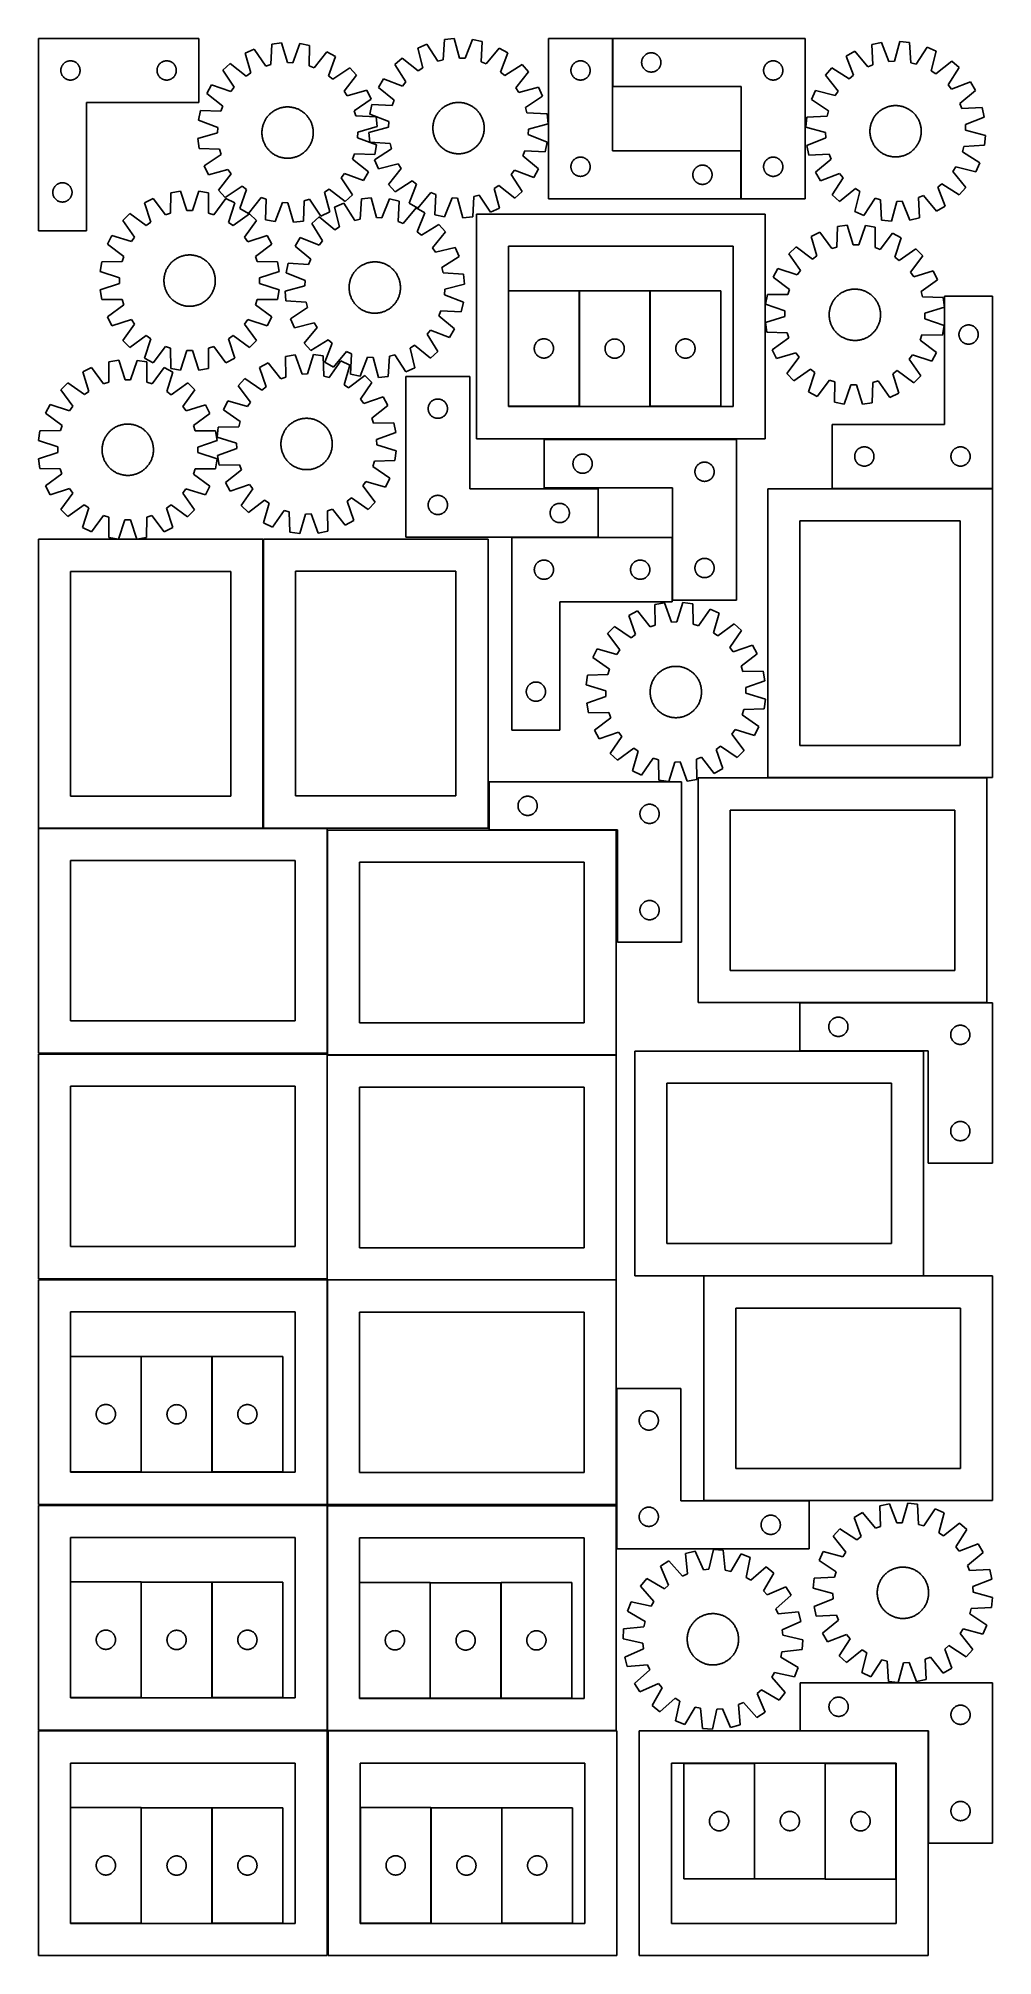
# Model space of a CAD drawing. Header units: millimetres. Extents: x 7 to 1493, y 7 to 2993.
import ezdxf

# ---------------------------------------------------------------- set-up
doc = ezdxf.new("R2010")
doc.units = ezdxf.units.MM
doc.layers.add('CUT', color=7, linetype='CONTINUOUS', true_color=0x000000)

msp = doc.modelspace()

# ---------------------------------------------------------------- linework, layer by layer
at = {"layer": 'CUT'}
for p, q in [((6.511646, 2993.472955), (6.511646, 2693.472955)), ((256.511646, 2993.472955), (6.511646, 2993.472955)), ((256.511646, 2893.472955), (256.511646, 2993.472955)), ((639.223076, 2991.906129), (637.330059, 2960.198224)), ((654.527638, 2993.487569), (639.223076, 2991.906129)), ((662.864269, 2962.836707), (654.527638, 2993.487569)), ((683.02471, 2991.943979), (671.426062, 2962.372944)), ((698.068905, 2988.718649), (683.02471, 2991.943979)), ((696.525875, 2956.991786), (698.068905, 2988.718649)), ((901.309569, 2993.475159), (801.309569, 2993.475159)), ((801.309569, 2993.475159), (801.309569, 2743.475159)), ((901.309569, 2818.475159), (901.309569, 2993.475159)), ((1201.523493, 2993.473212), (901.523493, 2993.473212)), ((901.523493, 2993.473212), (901.523493, 2918.473212)), ((1201.523493, 2743.473212), (1201.523493, 2993.473212)), ((1320.157983, 2986.988342), (1305.120478, 2983.731966)), ((1331.817644, 2957.441311), (1320.157983, 2986.988342)), ((1348.651809, 2988.59075), (1340.378462, 2957.922746)), ((1363.959602, 2987.040903), (1348.651809, 2988.59075)), ((1365.918064, 2955.336973), (1363.959602, 2987.040903)), ((49.80524, 2956.890262), (50.504838, 2957.217709)), ((50.504838, 2957.217709), (51.220365, 2957.508708)), ((51.220365, 2957.508708), (51.949924, 2957.762486)), ((51.949924, 2957.762486), (52.69158, 2957.978371)), ((52.69158, 2957.978371), (53.443365, 2958.155791)), ((53.443365, 2958.155791), (54.203288, 2958.294274)), ((54.203288, 2958.294274), (54.969331, 2958.393453)), ((54.969331, 2958.393453), (55.739465, 2958.453067)), ((55.739465, 2958.453067), (56.511646, 2958.472955)), ((56.511646, 2958.472955), (57.283828, 2958.453067)), ((57.283828, 2958.453067), (58.053961, 2958.393453)), ((58.053961, 2958.393453), (58.820005, 2958.294274)), ((58.820005, 2958.294274), (59.579927, 2958.155791)), ((59.579927, 2958.155791), (60.331713, 2957.978371)), ((60.331713, 2957.978371), (61.073369, 2957.762486)), ((61.073369, 2957.762486), (61.802928, 2957.508708)), ((61.802928, 2957.508708), (62.518455, 2957.217709)), ((62.518455, 2957.217709), (63.218053, 2956.890262)), ((199.80524, 2956.890262), (200.504838, 2957.217709)), ((200.504838, 2957.217709), (201.220365, 2957.508708)), ((201.220365, 2957.508708), (201.949924, 2957.762486)), ((201.949924, 2957.762486), (202.69158, 2957.978371)), ((202.69158, 2957.978371), (203.443365, 2958.155791)), ((203.443365, 2958.155791), (204.203288, 2958.294274)), ((204.203288, 2958.294274), (204.969331, 2958.393453)), ((204.969331, 2958.393453), (205.739465, 2958.453067)), ((205.739465, 2958.453067), (206.511646, 2958.472955)), ((206.511646, 2958.472955), (207.283828, 2958.453067)), ((207.283828, 2958.453067), (208.053961, 2958.393453)), ((208.053961, 2958.393453), (208.820005, 2958.294274)), ((208.820005, 2958.294274), (209.579927, 2958.155791)), ((209.579927, 2958.155791), (210.331713, 2957.978371)), ((210.331713, 2957.978371), (211.073369, 2957.762486)), ((211.073369, 2957.762486), (211.802928, 2957.508708)), ((211.802928, 2957.508708), (212.518455, 2957.217709)), ((212.518455, 2957.217709), (213.218053, 2956.890262)), ((342.873345, 2976.650806), (328.924828, 2970.157007)), ((328.924828, 2970.157007), (337.492759, 2939.569995)), ((360.764538, 2950.404283), (342.873345, 2976.650806)), ((370.311507, 2984.500207), (369.008187, 2952.762594)), ((385.584029, 2986.365848), (370.311507, 2984.500207)), ((394.488943, 2955.875239), (385.584029, 2986.365848)), ((414.10487, 2985.352214), (403.057877, 2955.570698)), ((429.206416, 2982.407075), (414.10487, 2985.352214)), ((428.253377, 2950.657013), (429.206416, 2982.407075)), ((456.018118, 2972.629627), (436.308809, 2947.719431)), ((469.470444, 2965.161999), (456.018118, 2972.629627)), ((458.75274, 2935.260401), (469.470444, 2965.161999)), ((573.615028, 2962.833313), (562.162925, 2952.558106)), ((598.375629, 2942.936394), (573.615028, 2962.833313)), ((611.643754, 2984.56809), (597.576944, 2978.334682)), ((597.576944, 2978.334682), (605.574858, 2947.593697)), ((629.043999, 2957.993549), (611.643754, 2984.56809)), ((637.330059, 2960.198224), (629.043999, 2957.993549)), ((671.426062, 2962.372944), (662.864269, 2962.836707)), ((724.694236, 2978.444527), (704.525313, 2953.904981)), ((738.005433, 2970.728144), (724.694236, 2978.444527)), ((726.733786, 2941.030927), (738.005433, 2970.728144)), ((844.950854, 2957.060693), (845.658651, 2957.370019)), ((845.658651, 2957.370019), (846.381434, 2957.642498)), ((846.381434, 2957.642498), (847.117285, 2957.877408)), ((847.117285, 2957.877408), (847.864253, 2958.074125)), ((847.864253, 2958.074125), (848.620358, 2958.232129)), ((848.620358, 2958.232129), (849.383594, 2958.351)), ((849.383594, 2958.351), (850.151937, 2958.430422)), ((850.151937, 2958.430422), (850.923351, 2958.470186)), ((850.923351, 2958.470186), (851.695788, 2958.470186)), ((851.695788, 2958.470186), (852.467201, 2958.430422)), ((852.467201, 2958.430422), (853.235545, 2958.351)), ((853.235545, 2958.351), (853.998781, 2958.232129)), ((853.998781, 2958.232129), (854.754886, 2958.074125)), ((854.754886, 2958.074125), (855.501854, 2957.877408)), ((855.501854, 2957.877408), (856.237705, 2957.642498)), ((856.237705, 2957.642498), (856.960488, 2957.370019)), ((856.960488, 2957.370019), (857.668285, 2957.060693)), ((946.543381, 2956.745394), (946.602994, 2957.515527)), ((946.602994, 2957.515527), (946.702174, 2958.281571)), ((946.702174, 2958.281571), (946.840657, 2959.041493)), ((946.840657, 2959.041493), (947.018077, 2959.793279)), ((947.018077, 2959.793279), (947.233962, 2960.534935)), ((947.233962, 2960.534935), (947.48774, 2961.264493)), ((947.48774, 2961.264493), (947.778739, 2961.980021)), ((947.778739, 2961.980021), (948.106186, 2962.679619)), ((948.106186, 2962.679619), (948.469214, 2963.361433)), ((948.469214, 2963.361433), (948.866859, 2964.023655)), ((948.866859, 2964.023655), (949.298067, 2964.664529)), ((949.298067, 2964.664529), (949.761695, 2965.282354)), ((949.761695, 2965.282354), (950.256514, 2965.875494)), ((950.256514, 2965.875494), (950.78121, 2966.442375)), ((950.78121, 2966.442375), (951.334392, 2966.981493)), ((951.334392, 2966.981493), (951.914595, 2967.491419)), ((951.914595, 2967.491419), (952.520278, 2967.970801)), ((952.520278, 2967.970801), (953.149837, 2968.418367)), ((953.149837, 2968.418367), (953.8016, 2968.832932)), ((953.8016, 2968.832932), (954.473841, 2969.213394)), ((954.473841, 2969.213394), (955.164777, 2969.558746)), ((955.164777, 2969.558746), (955.872574, 2969.868072)), ((955.872574, 2969.868072), (956.595357, 2970.140551)), ((956.595357, 2970.140551), (957.331208, 2970.37546)), ((957.331208, 2970.37546), (958.078176, 2970.572178)), ((958.078176, 2970.572178), (958.834281, 2970.730181)), ((958.834281, 2970.730181), (959.597517, 2970.849052)), ((959.597517, 2970.849052), (960.365861, 2970.928475)), ((960.365861, 2970.928475), (961.137274, 2970.968239)), ((961.137274, 2970.968239), (961.909711, 2970.968239)), ((961.909711, 2970.968239), (962.681124, 2970.928475)), ((962.681124, 2970.928475), (963.449468, 2970.849052)), ((963.449468, 2970.849052), (964.212704, 2970.730181)), ((964.212704, 2970.730181), (964.968809, 2970.572178)), ((964.968809, 2970.572178), (965.715777, 2970.37546)), ((965.715777, 2970.37546), (966.451628, 2970.140551)), ((966.451628, 2970.140551), (967.174411, 2969.868072)), ((967.174411, 2969.868072), (967.882208, 2969.558746)), ((967.882208, 2969.558746), (968.573144, 2969.213394)), ((968.573144, 2969.213394), (969.245385, 2968.832932)), ((969.245385, 2968.832932), (969.897148, 2968.418367)), ((969.897148, 2968.418367), (970.526707, 2967.970801)), ((970.526707, 2967.970801), (971.13239, 2967.491419)), ((971.13239, 2967.491419), (971.712593, 2966.981493)), ((971.712593, 2966.981493), (972.265775, 2966.442375)), ((972.265775, 2966.442375), (972.790471, 2965.875494)), ((972.790471, 2965.875494), (973.28529, 2965.282354)), ((973.28529, 2965.282354), (973.748918, 2964.664529)), ((973.748918, 2964.664529), (974.180126, 2964.023655)), ((974.180126, 2964.023655), (974.577771, 2963.361433)), ((974.577771, 2963.361433), (974.940799, 2962.679619)), ((974.940799, 2962.679619), (975.268246, 2961.980021)), ((975.268246, 2961.980021), (975.559245, 2961.264493)), ((975.559245, 2961.264493), (975.813023, 2960.534935)), ((975.813023, 2960.534935), (976.028908, 2959.793279)), ((976.028908, 2959.793279), (976.206328, 2959.041493)), ((976.206328, 2959.041493), (976.344811, 2958.281571)), ((976.344811, 2958.281571), (976.443991, 2957.515527)), ((976.443991, 2957.515527), (976.503604, 2956.745394)), ((1145.164777, 2957.058746), (1145.872574, 2957.368072)), ((1145.872574, 2957.368072), (1146.595357, 2957.640551)), ((1146.595357, 2957.640551), (1147.331208, 2957.87546)), ((1147.331208, 2957.87546), (1148.078176, 2958.072178)), ((1148.078176, 2958.072178), (1148.834281, 2958.230181)), ((1148.834281, 2958.230181), (1149.597517, 2958.349052)), ((1149.597517, 2958.349052), (1150.365861, 2958.428475)), ((1150.365861, 2958.428475), (1151.137274, 2958.468239)), ((1151.137274, 2958.468239), (1151.909711, 2958.468239)), ((1151.909711, 2958.468239), (1152.681124, 2958.428475)), ((1152.681124, 2958.428475), (1153.449468, 2958.349052)), ((1153.449468, 2958.349052), (1154.212704, 2958.230181)), ((1154.212704, 2958.230181), (1154.968809, 2958.072178)), ((1154.968809, 2958.072178), (1155.715777, 2957.87546)), ((1155.715777, 2957.87546), (1156.451628, 2957.640551)), ((1156.451628, 2957.640551), (1157.174411, 2957.368072)), ((1157.174411, 2957.368072), (1157.882208, 2957.058746)), ((1278.51641, 2973.402909), (1265.221169, 2965.659067)), ((1265.221169, 2965.659067), (1276.554091, 2935.985179)), ((1298.735942, 2948.905046), (1278.51641, 2973.402909)), ((1305.120478, 2983.731966), (1306.728992, 2952.008356)), ((1340.378462, 2957.922746), (1331.817644, 2957.441311)), ((1391.554012, 2979.759807), (1374.208656, 2953.149407)), ((1405.633659, 2973.555447), (1391.554012, 2979.759807)), ((1397.699214, 2942.79802), (1405.633659, 2973.555447)), ((1429.62752, 2958.103572), (1404.908041, 2938.155587)), ((1441.100807, 2947.852024), (1429.62752, 2958.103572)), ((41.516619, 2943.859174), (41.556384, 2944.630587)), ((41.516619, 2943.086737), (41.516619, 2943.859174)), ((41.556384, 2942.315323), (41.516619, 2943.086737)), ((41.556384, 2944.630587), (41.635806, 2945.398931)), ((41.635806, 2941.54698), (41.556384, 2942.315323)), ((41.635806, 2945.398931), (41.754677, 2946.162167)), ((41.754677, 2940.783744), (41.635806, 2941.54698)), ((41.754677, 2946.162167), (41.912681, 2946.918271)), ((41.912681, 2940.027639), (41.754677, 2940.783744)), ((41.912681, 2946.918271), (42.109398, 2947.66524)), ((42.109398, 2939.280671), (41.912681, 2940.027639)), ((42.109398, 2947.66524), (42.344308, 2948.401091)), ((42.344308, 2938.54482), (42.109398, 2939.280671)), ((42.344308, 2948.401091), (42.616787, 2949.123874)), ((42.616787, 2937.822037), (42.344308, 2938.54482)), ((42.616787, 2949.123874), (42.926112, 2949.831671)), ((42.926112, 2937.114239), (42.616787, 2937.822037)), ((42.926112, 2949.831671), (43.271464, 2950.522606)), ((43.271464, 2936.423304), (42.926112, 2937.114239)), ((43.271464, 2950.522606), (43.651927, 2951.194847)), ((43.651927, 2935.751063), (43.271464, 2936.423304)), ((43.651927, 2951.194847), (44.066491, 2951.846611)), ((44.066491, 2935.0993), (43.651927, 2935.751063)), ((44.066491, 2951.846611), (44.514058, 2952.47617)), ((44.514058, 2934.469741), (44.066491, 2935.0993)), ((44.514058, 2952.47617), (44.99344, 2953.081853)), ((44.99344, 2933.864058), (44.514058, 2934.469741)), ((44.99344, 2953.081853), (45.503366, 2953.662055)), ((45.503366, 2933.283855), (44.99344, 2933.864058)), ((45.503366, 2953.662055), (46.042484, 2954.215238)), ((46.042484, 2932.730673), (45.503366, 2933.283855)), ((46.042484, 2954.215238), (46.609365, 2954.739934)), ((46.609365, 2932.205976), (46.042484, 2932.730673)), ((46.609365, 2954.739934), (47.202504, 2955.234752)), ((47.202504, 2931.711158), (46.609365, 2932.205976)), ((47.202504, 2955.234752), (47.82033, 2955.69838)), ((47.82033, 2931.24753), (47.202504, 2931.711158)), ((47.82033, 2955.69838), (48.461204, 2956.129589)), ((48.461204, 2930.816322), (47.82033, 2931.24753)), ((48.461204, 2956.129589), (49.123425, 2956.527234)), ((49.123425, 2930.418677), (48.461204, 2930.816322)), ((49.123425, 2956.527234), (49.80524, 2956.890262)), ((49.80524, 2930.055649), (49.123425, 2930.418677)), ((50.504838, 2929.728202), (49.80524, 2930.055649)), ((51.220365, 2929.437203), (50.504838, 2929.728202)), ((51.949924, 2929.183425), (51.220365, 2929.437203)), ((52.69158, 2928.967539), (51.949924, 2929.183425)), ((53.443365, 2928.79012), (52.69158, 2928.967539)), ((54.203288, 2928.651637), (53.443365, 2928.79012)), ((54.969331, 2928.552457), (54.203288, 2928.651637)), ((55.739465, 2928.492844), (54.969331, 2928.552457)), ((56.511646, 2928.472955), (55.739465, 2928.492844)), ((57.283828, 2928.492844), (56.511646, 2928.472955)), ((58.053961, 2928.552457), (57.283828, 2928.492844)), ((58.820005, 2928.651637), (58.053961, 2928.552457)), ((59.579927, 2928.79012), (58.820005, 2928.651637)), ((60.331713, 2928.967539), (59.579927, 2928.79012)), ((61.073369, 2929.183425), (60.331713, 2928.967539)), ((61.802928, 2929.437203), (61.073369, 2929.183425)), ((62.518455, 2929.728202), (61.802928, 2929.437203)), ((63.218053, 2930.055649), (62.518455, 2929.728202)), ((63.218053, 2956.890262), (63.899867, 2956.527234)), ((63.899867, 2930.418677), (63.218053, 2930.055649)), ((63.899867, 2956.527234), (64.562089, 2956.129589)), ((64.562089, 2930.816322), (63.899867, 2930.418677)), ((64.562089, 2956.129589), (65.202963, 2955.69838)), ((65.202963, 2931.24753), (64.562089, 2930.816322)), ((65.202963, 2955.69838), (65.820789, 2955.234752)), ((65.820789, 2931.711158), (65.202963, 2931.24753)), ((65.820789, 2955.234752), (66.413928, 2954.739934)), ((66.413928, 2932.205976), (65.820789, 2931.711158)), ((66.413928, 2954.739934), (66.980809, 2954.215238)), ((66.980809, 2932.730673), (66.413928, 2932.205976)), ((66.980809, 2954.215238), (67.519927, 2953.662055)), ((67.519927, 2933.283855), (66.980809, 2932.730673)), ((67.519927, 2953.662055), (68.029853, 2953.081853)), ((68.029853, 2933.864058), (67.519927, 2933.283855)), ((68.029853, 2953.081853), (68.509235, 2952.47617)), ((68.509235, 2934.469741), (68.029853, 2933.864058)), ((68.509235, 2952.47617), (68.956802, 2951.846611)), ((68.956802, 2935.0993), (68.509235, 2934.469741)), ((68.956802, 2951.846611), (69.371366, 2951.194847)), ((69.371366, 2935.751063), (68.956802, 2935.0993)), ((69.371366, 2951.194847), (69.751828, 2950.522606)), ((69.751828, 2936.423304), (69.371366, 2935.751063)), ((69.751828, 2950.522606), (70.09718, 2949.831671)), ((70.09718, 2937.114239), (69.751828, 2936.423304)), ((70.09718, 2949.831671), (70.406506, 2949.123874)), ((70.406506, 2937.822037), (70.09718, 2937.114239)), ((70.406506, 2949.123874), (70.678985, 2948.401091)), ((70.678985, 2938.54482), (70.406506, 2937.822037)), ((70.678985, 2948.401091), (70.913895, 2947.66524)), ((70.913895, 2939.280671), (70.678985, 2938.54482)), ((70.913895, 2947.66524), (71.110612, 2946.918271)), ((71.110612, 2940.027639), (70.913895, 2939.280671)), ((71.110612, 2946.918271), (71.268616, 2946.162167)), ((71.268616, 2940.783744), (71.110612, 2940.027639)), ((71.268616, 2946.162167), (71.387487, 2945.398931)), ((71.387487, 2941.54698), (71.268616, 2940.783744)), ((71.387487, 2945.398931), (71.466909, 2944.630587)), ((71.466909, 2942.315323), (71.387487, 2941.54698)), ((71.466909, 2944.630587), (71.506673, 2943.859174)), ((71.506673, 2943.086737), (71.466909, 2942.315323)), ((71.506673, 2943.859174), (71.506673, 2943.086737)), ((191.516619, 2943.859174), (191.556384, 2944.630587)), ((191.516619, 2943.086737), (191.516619, 2943.859174)), ((191.556384, 2942.315323), (191.516619, 2943.086737)), ((191.556384, 2944.630587), (191.635806, 2945.398931)), ((191.635806, 2941.54698), (191.556384, 2942.315323)), ((191.635806, 2945.398931), (191.754677, 2946.162167)), ((191.754677, 2940.783744), (191.635806, 2941.54698)), ((191.754677, 2946.162167), (191.912681, 2946.918271)), ((191.912681, 2940.027639), (191.754677, 2940.783744)), ((191.912681, 2946.918271), (192.109398, 2947.66524)), ((192.109398, 2939.280671), (191.912681, 2940.027639)), ((192.109398, 2947.66524), (192.344308, 2948.401091)), ((192.344308, 2938.54482), (192.109398, 2939.280671)), ((192.344308, 2948.401091), (192.616787, 2949.123874)), ((192.616787, 2937.822037), (192.344308, 2938.54482)), ((192.616787, 2949.123874), (192.926112, 2949.831671)), ((192.926112, 2937.114239), (192.616787, 2937.822037)), ((192.926112, 2949.831671), (193.271464, 2950.522606)), ((193.271464, 2936.423304), (192.926112, 2937.114239)), ((193.271464, 2950.522606), (193.651927, 2951.194847)), ((193.651927, 2935.751063), (193.271464, 2936.423304)), ((193.651927, 2951.194847), (194.066491, 2951.846611)), ((194.066491, 2935.0993), (193.651927, 2935.751063)), ((194.066491, 2951.846611), (194.514058, 2952.47617)), ((194.514058, 2934.469741), (194.066491, 2935.0993)), ((194.514058, 2952.47617), (194.99344, 2953.081853)), ((194.99344, 2933.864058), (194.514058, 2934.469741)), ((194.99344, 2953.081853), (195.503366, 2953.662055)), ((195.503366, 2933.283855), (194.99344, 2933.864058)), ((195.503366, 2953.662055), (196.042484, 2954.215238)), ((196.042484, 2932.730673), (195.503366, 2933.283855)), ((196.042484, 2954.215238), (196.609365, 2954.739934)), ((196.609365, 2932.205976), (196.042484, 2932.730673)), ((196.609365, 2954.739934), (197.202504, 2955.234752)), ((197.202504, 2931.711158), (196.609365, 2932.205976)), ((197.202504, 2955.234752), (197.82033, 2955.69838)), ((197.82033, 2931.24753), (197.202504, 2931.711158)), ((197.82033, 2955.69838), (198.461204, 2956.129589)), ((198.461204, 2930.816322), (197.82033, 2931.24753)), ((198.461204, 2956.129589), (199.123425, 2956.527234)), ((199.123425, 2930.418677), (198.461204, 2930.816322)), ((199.123425, 2956.527234), (199.80524, 2956.890262)), ((199.80524, 2930.055649), (199.123425, 2930.418677)), ((200.504838, 2929.728202), (199.80524, 2930.055649)), ((201.220365, 2929.437203), (200.504838, 2929.728202)), ((201.949924, 2929.183425), (201.220365, 2929.437203)), ((202.69158, 2928.967539), (201.949924, 2929.183425)), ((203.443365, 2928.79012), (202.69158, 2928.967539)), ((204.203288, 2928.651637), (203.443365, 2928.79012)), ((204.969331, 2928.552457), (204.203288, 2928.651637)), ((205.739465, 2928.492844), (204.969331, 2928.552457)), ((206.511646, 2928.472955), (205.739465, 2928.492844)), ((207.283828, 2928.492844), (206.511646, 2928.472955)), ((208.053961, 2928.552457), (207.283828, 2928.492844)), ((208.820005, 2928.651637), (208.053961, 2928.552457)), ((209.579927, 2928.79012), (208.820005, 2928.651637)), ((210.331713, 2928.967539), (209.579927, 2928.79012)), ((211.073369, 2929.183425), (210.331713, 2928.967539)), ((211.802928, 2929.437203), (211.073369, 2929.183425)), ((212.518455, 2929.728202), (211.802928, 2929.437203)), ((213.218053, 2930.055649), (212.518455, 2929.728202)), ((213.218053, 2956.890262), (213.899867, 2956.527234)), ((213.899867, 2930.418677), (213.218053, 2930.055649)), ((213.899867, 2956.527234), (214.562089, 2956.129589)), ((214.562089, 2930.816322), (213.899867, 2930.418677)), ((214.562089, 2956.129589), (215.202963, 2955.69838)), ((215.202963, 2931.24753), (214.562089, 2930.816322)), ((215.202963, 2955.69838), (215.820789, 2955.234752)), ((215.820789, 2931.711158), (215.202963, 2931.24753)), ((215.820789, 2955.234752), (216.413928, 2954.739934)), ((216.413928, 2932.205976), (215.820789, 2931.711158)), ((216.413928, 2954.739934), (216.980809, 2954.215238)), ((216.980809, 2932.730673), (216.413928, 2932.205976)), ((216.980809, 2954.215238), (217.519927, 2953.662055)), ((217.519927, 2933.283855), (216.980809, 2932.730673)), ((217.519927, 2953.662055), (218.029853, 2953.081853)), ((218.029853, 2933.864058), (217.519927, 2933.283855)), ((218.029853, 2953.081853), (218.509235, 2952.47617)), ((218.509235, 2934.469741), (218.029853, 2933.864058)), ((218.509235, 2952.47617), (218.956802, 2951.846611)), ((218.956802, 2935.0993), (218.509235, 2934.469741)), ((218.956802, 2951.846611), (219.371366, 2951.194847)), ((219.371366, 2935.751063), (218.956802, 2935.0993)), ((219.371366, 2951.194847), (219.751828, 2950.522606)), ((219.751828, 2936.423304), (219.371366, 2935.751063)), ((219.751828, 2950.522606), (220.09718, 2949.831671)), ((220.09718, 2937.114239), (219.751828, 2936.423304)), ((220.09718, 2949.831671), (220.406506, 2949.123874)), ((220.406506, 2937.822037), (220.09718, 2937.114239)), ((220.406506, 2949.123874), (220.678985, 2948.401091)), ((220.678985, 2938.54482), (220.406506, 2937.822037)), ((220.678985, 2948.401091), (220.913895, 2947.66524)), ((220.913895, 2939.280671), (220.678985, 2938.54482)), ((220.913895, 2947.66524), (221.110612, 2946.918271)), ((221.110612, 2940.027639), (220.913895, 2939.280671)), ((221.110612, 2946.918271), (221.268616, 2946.162167)), ((221.268616, 2940.783744), (221.110612, 2940.027639)), ((221.268616, 2946.162167), (221.387487, 2945.398931)), ((221.387487, 2941.54698), (221.268616, 2940.783744)), ((221.387487, 2945.398931), (221.466909, 2944.630587)), ((221.466909, 2942.315323), (221.387487, 2941.54698)), ((221.466909, 2944.630587), (221.506673, 2943.859174)), ((221.506673, 2943.086737), (221.466909, 2942.315323)), ((221.506673, 2943.859174), (221.506673, 2943.086737)), ((305.255184, 2954.212925), (293.99605, 2943.726626)), ((293.99605, 2943.726626), (311.596543, 2917.284285)), ((330.381341, 2934.779681), (305.255184, 2954.212925)), ((337.492759, 2939.569995), (330.381341, 2934.779681)), ((369.008187, 2952.762594), (360.764538, 2950.404283)), ((403.057877, 2955.570698), (394.488943, 2955.875239)), ((436.308809, 2947.719431), (428.253377, 2950.657013)), ((465.506149, 2929.977329), (458.75274, 2935.260401)), ((491.94849, 2947.577822), (465.506149, 2929.977329)), ((483.001544, 2911.192531), (502.434788, 2936.318689)), ((502.434788, 2936.318689), (491.94849, 2947.577822)), ((544.163975, 2930.410789), (536.447592, 2917.099592)), ((573.861192, 2919.139141), (544.163975, 2930.410789)), ((562.162925, 2952.558106), (579.26888, 2925.793184)), ((605.574858, 2947.593697), (598.375629, 2942.936394)), ((704.525313, 2953.904981), (696.525875, 2956.991786)), ((733.387828, 2935.623239), (726.733786, 2941.030927)), ((760.15275, 2952.729194), (733.387828, 2935.623239)), ((750.531039, 2916.51649), (770.427958, 2941.277092)), ((770.427958, 2941.277092), (760.15275, 2952.729194)), ((836.309569, 2943.475159), (836.329458, 2944.247341)), ((836.329458, 2942.702978), (836.309569, 2943.475159)), ((836.329458, 2944.247341), (836.389071, 2945.017474)), ((836.389071, 2941.932844), (836.329458, 2942.702978)), ((836.389071, 2945.017474), (836.488251, 2945.783518)), ((836.488251, 2941.166801), (836.389071, 2941.932844)), ((836.488251, 2945.783518), (836.626734, 2946.54344)), ((836.626734, 2940.406878), (836.488251, 2941.166801)), ((836.626734, 2946.54344), (836.804154, 2947.295226)), ((836.804154, 2939.655093), (836.626734, 2940.406878)), ((836.804154, 2947.295226), (837.020039, 2948.036882)), ((837.020039, 2938.913437), (836.804154, 2939.655093)), ((837.020039, 2948.036882), (837.273817, 2948.766441)), ((837.273817, 2938.183878), (837.020039, 2938.913437)), ((837.273817, 2948.766441), (837.564816, 2949.481968)), ((837.564816, 2937.468351), (837.273817, 2938.183878)), ((837.564816, 2949.481968), (837.892263, 2950.181566)), ((837.892263, 2936.768753), (837.564816, 2937.468351)), ((837.892263, 2950.181566), (838.255291, 2950.86338)), ((838.255291, 2936.086938), (837.892263, 2936.768753)), ((838.255291, 2950.86338), (838.652936, 2951.525602)), ((838.652936, 2935.424717), (838.255291, 2936.086938)), ((838.652936, 2951.525602), (839.084144, 2952.166476)), ((839.084144, 2934.783843), (838.652936, 2935.424717)), ((839.084144, 2952.166476), (839.547772, 2952.784302)), ((839.547772, 2934.166017), (839.084144, 2934.783843)), ((839.547772, 2952.784302), (840.04259, 2953.377441)), ((840.04259, 2933.572878), (839.547772, 2934.166017)), ((840.04259, 2953.377441), (840.567287, 2953.944322)), ((840.567287, 2933.005997), (840.04259, 2933.572878)), ((840.567287, 2953.944322), (841.120469, 2954.48344)), ((841.120469, 2932.466879), (840.567287, 2933.005997)), ((841.120469, 2954.48344), (841.700672, 2954.993366)), ((841.700672, 2931.956953), (841.120469, 2932.466879)), ((841.700672, 2954.993366), (842.306355, 2955.472748)), ((842.306355, 2931.477571), (841.700672, 2931.956953)), ((842.306355, 2955.472748), (842.935914, 2955.920315)), ((842.935914, 2931.030004), (842.306355, 2931.477571)), ((842.935914, 2955.920315), (843.587677, 2956.334879)), ((843.587677, 2930.61544), (842.935914, 2931.030004)), ((843.587677, 2956.334879), (844.259918, 2956.715341)), ((844.259918, 2930.234977), (843.587677, 2930.61544)), ((844.259918, 2956.715341), (844.950854, 2957.060693)), ((844.950854, 2929.889625), (844.259918, 2930.234977)), ((845.658651, 2929.5803), (844.950854, 2929.889625)), ((846.381434, 2929.307821), (845.658651, 2929.5803)), ((847.117285, 2929.072911), (846.381434, 2929.307821)), ((847.864253, 2928.876194), (847.117285, 2929.072911)), ((848.620358, 2928.71819), (847.864253, 2928.876194)), ((849.383594, 2928.599319), (848.620358, 2928.71819)), ((850.151937, 2928.519897), (849.383594, 2928.599319)), ((850.923351, 2928.480132), (850.151937, 2928.519897)), ((851.695788, 2928.480132), (850.923351, 2928.480132)), ((852.467201, 2928.519897), (851.695788, 2928.480132)), ((853.235545, 2928.599319), (852.467201, 2928.519897)), ((853.998781, 2928.71819), (853.235545, 2928.599319)), ((854.754886, 2928.876194), (853.998781, 2928.71819)), ((855.501854, 2929.072911), (854.754886, 2928.876194)), ((856.237705, 2929.307821), (855.501854, 2929.072911)), ((856.960488, 2929.5803), (856.237705, 2929.307821)), ((857.668285, 2929.889625), (856.960488, 2929.5803)), ((857.668285, 2957.060693), (858.359221, 2956.715341)), ((858.359221, 2930.234977), (857.668285, 2929.889625)), ((858.359221, 2956.715341), (859.031461, 2956.334879)), ((859.031461, 2930.61544), (858.359221, 2930.234977)), ((859.031461, 2956.334879), (859.683225, 2955.920315)), ((859.683225, 2931.030004), (859.031461, 2930.61544)), ((859.683225, 2955.920315), (860.312784, 2955.472748)), ((860.312784, 2931.477571), (859.683225, 2931.030004)), ((860.312784, 2955.472748), (860.918467, 2954.993366)), ((860.918467, 2931.956953), (860.312784, 2931.477571)), ((860.918467, 2954.993366), (861.49867, 2954.48344)), ((861.49867, 2932.466879), (860.918467, 2931.956953)), ((861.49867, 2954.48344), (862.051852, 2953.944322)), ((862.051852, 2933.005997), (861.49867, 2932.466879)), ((862.051852, 2953.944322), (862.576548, 2953.377441)), ((862.576548, 2933.572878), (862.051852, 2933.005997)), ((862.576548, 2953.377441), (863.071367, 2952.784302)), ((863.071367, 2934.166017), (862.576548, 2933.572878)), ((863.071367, 2952.784302), (863.534994, 2952.166476)), ((863.534994, 2934.783843), (863.071367, 2934.166017)), ((863.534994, 2952.166476), (863.966203, 2951.525602)), ((863.966203, 2935.424717), (863.534994, 2934.783843)), ((863.966203, 2951.525602), (864.363848, 2950.86338)), ((864.363848, 2936.086938), (863.966203, 2935.424717)), ((864.363848, 2950.86338), (864.726876, 2950.181566)), ((864.726876, 2936.768753), (864.363848, 2936.086938)), ((864.726876, 2950.181566), (865.054323, 2949.481968)), ((865.054323, 2937.468351), (864.726876, 2936.768753)), ((865.054323, 2949.481968), (865.345322, 2948.766441)), ((865.345322, 2938.183878), (865.054323, 2937.468351)), ((865.345322, 2948.766441), (865.5991, 2948.036882)), ((865.5991, 2938.913437), (865.345322, 2938.183878)), ((865.5991, 2948.036882), (865.814985, 2947.295226)), ((865.814985, 2939.655093), (865.5991, 2938.913437)), ((865.814985, 2947.295226), (865.992405, 2946.54344)), ((865.992405, 2940.406878), (865.814985, 2939.655093)), ((865.992405, 2946.54344), (866.130888, 2945.783518)), ((866.130888, 2941.166801), (865.992405, 2940.406878)), ((866.130888, 2945.783518), (866.230068, 2945.017474)), ((866.230068, 2941.932844), (866.130888, 2941.166801)), ((866.230068, 2945.017474), (866.289681, 2944.247341)), ((866.289681, 2942.702978), (866.230068, 2941.932844)), ((866.289681, 2944.247341), (866.309569, 2943.475159)), ((866.309569, 2943.475159), (866.289681, 2942.702978)), ((946.523493, 2955.973212), (946.543381, 2956.745394)), ((946.543381, 2955.201031), (946.523493, 2955.973212)), ((946.602994, 2954.430897), (946.543381, 2955.201031)), ((946.702174, 2953.664854), (946.602994, 2954.430897)), ((946.840657, 2952.904931), (946.702174, 2953.664854)), ((947.018077, 2952.153145), (946.840657, 2952.904931)), ((947.233962, 2951.41149), (947.018077, 2952.153145)), ((947.48774, 2950.681931), (947.233962, 2951.41149)), ((947.778739, 2949.966404), (947.48774, 2950.681931)), ((948.106186, 2949.266805), (947.778739, 2949.966404)), ((948.469214, 2948.584991), (948.106186, 2949.266805)), ((948.866859, 2947.922769), (948.469214, 2948.584991)), ((949.298067, 2947.281896), (948.866859, 2947.922769)), ((949.761695, 2946.66407), (949.298067, 2947.281896)), ((950.256514, 2946.07093), (949.761695, 2946.66407)), ((950.78121, 2945.50405), (950.256514, 2946.07093)), ((951.334392, 2944.964932), (950.78121, 2945.50405)), ((951.914595, 2944.455006), (951.334392, 2944.964932)), ((952.520278, 2943.975624), (951.914595, 2944.455006)), ((953.149837, 2943.528057), (952.520278, 2943.975624)), ((953.8016, 2943.113493), (953.149837, 2943.528057)), ((954.473841, 2942.73303), (953.8016, 2943.113493)), ((955.164777, 2942.387678), (954.473841, 2942.73303)), ((955.872574, 2942.078353), (955.164777, 2942.387678)), ((956.595357, 2941.805874), (955.872574, 2942.078353)), ((957.331208, 2941.570964), (956.595357, 2941.805874)), ((958.078176, 2941.374247), (957.331208, 2941.570964)), ((958.834281, 2941.216243), (958.078176, 2941.374247)), ((959.597517, 2941.097372), (958.834281, 2941.216243)), ((960.365861, 2941.017949), (959.597517, 2941.097372)), ((961.137274, 2940.978185), (960.365861, 2941.017949)), ((961.909711, 2940.978185), (961.137274, 2940.978185)), ((962.681124, 2941.017949), (961.909711, 2940.978185)), ((963.449468, 2941.097372), (962.681124, 2941.017949)), ((964.212704, 2941.216243), (963.449468, 2941.097372)), ((964.968809, 2941.374247), (964.212704, 2941.216243)), ((965.715777, 2941.570964), (964.968809, 2941.374247)), ((966.451628, 2941.805874), (965.715777, 2941.570964)), ((967.174411, 2942.078353), (966.451628, 2941.805874)), ((967.882208, 2942.387678), (967.174411, 2942.078353)), ((968.573144, 2942.73303), (967.882208, 2942.387678)), ((969.245385, 2943.113493), (968.573144, 2942.73303)), ((969.897148, 2943.528057), (969.245385, 2943.113493)), ((970.526707, 2943.975624), (969.897148, 2943.528057)), ((971.13239, 2944.455006), (970.526707, 2943.975624)), ((971.712593, 2944.964932), (971.13239, 2944.455006)), ((972.265775, 2945.50405), (971.712593, 2944.964932)), ((972.790471, 2946.07093), (972.265775, 2945.50405)), ((973.28529, 2946.66407), (972.790471, 2946.07093)), ((973.748918, 2947.281896), (973.28529, 2946.66407)), ((974.180126, 2947.922769), (973.748918, 2947.281896)), ((974.577771, 2948.584991), (974.180126, 2947.922769)), ((974.940799, 2949.266805), (974.577771, 2948.584991)), ((975.268246, 2949.966404), (974.940799, 2949.266805)), ((975.559245, 2950.681931), (975.268246, 2949.966404)), ((975.813023, 2951.41149), (975.559245, 2950.681931)), ((976.028908, 2952.153145), (975.813023, 2951.41149)), ((976.206328, 2952.904931), (976.028908, 2952.153145)), ((976.344811, 2953.664854), (976.206328, 2952.904931)), ((976.443991, 2954.430897), (976.344811, 2953.664854)), ((976.503604, 2955.201031), (976.443991, 2954.430897)), ((976.503604, 2956.745394), (976.523493, 2955.973212)), ((976.523493, 2955.973212), (976.503604, 2955.201031)), ((1136.523493, 2943.473212), (1136.543381, 2944.245394)), ((1136.543381, 2942.701031), (1136.523493, 2943.473212)), ((1136.543381, 2944.245394), (1136.602994, 2945.015527)), ((1136.602994, 2941.930897), (1136.543381, 2942.701031)), ((1136.602994, 2945.015527), (1136.702174, 2945.781571)), ((1136.702174, 2941.164854), (1136.602994, 2941.930897)), ((1136.702174, 2945.781571), (1136.840657, 2946.541493)), ((1136.840657, 2940.404931), (1136.702174, 2941.164854)), ((1136.840657, 2946.541493), (1137.018077, 2947.293279)), ((1137.018077, 2939.653145), (1136.840657, 2940.404931)), ((1137.018077, 2947.293279), (1137.233962, 2948.034935)), ((1137.233962, 2938.91149), (1137.018077, 2939.653145)), ((1137.233962, 2948.034935), (1137.48774, 2948.764493)), ((1137.48774, 2938.181931), (1137.233962, 2938.91149)), ((1137.48774, 2948.764493), (1137.778739, 2949.480021)), ((1137.778739, 2937.466404), (1137.48774, 2938.181931)), ((1137.778739, 2949.480021), (1138.106186, 2950.179619)), ((1138.106186, 2936.766805), (1137.778739, 2937.466404)), ((1138.106186, 2950.179619), (1138.469214, 2950.861433)), ((1138.469214, 2936.084991), (1138.106186, 2936.766805)), ((1138.469214, 2950.861433), (1138.866859, 2951.523655)), ((1138.866859, 2935.422769), (1138.469214, 2936.084991)), ((1138.866859, 2951.523655), (1139.298067, 2952.164529)), ((1139.298067, 2934.781896), (1138.866859, 2935.422769)), ((1139.298067, 2952.164529), (1139.761695, 2952.782354)), ((1139.761695, 2934.16407), (1139.298067, 2934.781896)), ((1139.761695, 2952.782354), (1140.256514, 2953.375494)), ((1140.256514, 2933.57093), (1139.761695, 2934.16407)), ((1140.256514, 2953.375494), (1140.78121, 2953.942375)), ((1140.78121, 2933.00405), (1140.256514, 2933.57093)), ((1140.78121, 2953.942375), (1141.334392, 2954.481493)), ((1141.334392, 2932.464932), (1140.78121, 2933.00405)), ((1141.334392, 2954.481493), (1141.914595, 2954.991419)), ((1141.914595, 2931.955006), (1141.334392, 2932.464932)), ((1141.914595, 2954.991419), (1142.520278, 2955.470801)), ((1142.520278, 2931.475624), (1141.914595, 2931.955006)), ((1142.520278, 2955.470801), (1143.149837, 2955.918367)), ((1143.149837, 2931.028057), (1142.520278, 2931.475624)), ((1143.149837, 2955.918367), (1143.8016, 2956.332932)), ((1143.8016, 2930.613493), (1143.149837, 2931.028057)), ((1143.8016, 2956.332932), (1144.473841, 2956.713394)), ((1144.473841, 2930.23303), (1143.8016, 2930.613493)), ((1144.473841, 2956.713394), (1145.164777, 2957.058746)), ((1145.164777, 2929.887678), (1144.473841, 2930.23303)), ((1145.872574, 2929.578353), (1145.164777, 2929.887678)), ((1146.595357, 2929.305874), (1145.872574, 2929.578353)), ((1147.331208, 2929.070964), (1146.595357, 2929.305874)), ((1148.078176, 2928.874247), (1147.331208, 2929.070964)), ((1148.834281, 2928.716243), (1148.078176, 2928.874247)), ((1149.597517, 2928.597372), (1148.834281, 2928.716243)), ((1150.365861, 2928.517949), (1149.597517, 2928.597372)), ((1151.137274, 2928.478185), (1150.365861, 2928.517949)), ((1151.909711, 2928.478185), (1151.137274, 2928.478185)), ((1152.681124, 2928.517949), (1151.909711, 2928.478185)), ((1153.449468, 2928.597372), (1152.681124, 2928.517949)), ((1154.212704, 2928.716243), (1153.449468, 2928.597372)), ((1154.968809, 2928.874247), (1154.212704, 2928.716243)), ((1155.715777, 2929.070964), (1154.968809, 2928.874247)), ((1156.451628, 2929.305874), (1155.715777, 2929.070964)), ((1157.174411, 2929.578353), (1156.451628, 2929.305874)), ((1157.882208, 2929.887678), (1157.174411, 2929.578353)), ((1157.882208, 2957.058746), (1158.573144, 2956.713394)), ((1158.573144, 2930.23303), (1157.882208, 2929.887678)), ((1158.573144, 2956.713394), (1159.245385, 2956.332932)), ((1159.245385, 2930.613493), (1158.573144, 2930.23303)), ((1159.245385, 2956.332932), (1159.897148, 2955.918367)), ((1159.897148, 2931.028057), (1159.245385, 2930.613493)), ((1159.897148, 2955.918367), (1160.526707, 2955.470801)), ((1160.526707, 2931.475624), (1159.897148, 2931.028057)), ((1160.526707, 2955.470801), (1161.13239, 2954.991419)), ((1161.13239, 2931.955006), (1160.526707, 2931.475624)), ((1161.13239, 2954.991419), (1161.712593, 2954.481493)), ((1161.712593, 2932.464932), (1161.13239, 2931.955006)), ((1161.712593, 2954.481493), (1162.265775, 2953.942375)), ((1162.265775, 2933.00405), (1161.712593, 2932.464932)), ((1162.265775, 2953.942375), (1162.790471, 2953.375494)), ((1162.790471, 2933.57093), (1162.265775, 2933.00405)), ((1162.790471, 2953.375494), (1163.28529, 2952.782354)), ((1163.28529, 2934.16407), (1162.790471, 2933.57093)), ((1163.28529, 2952.782354), (1163.748918, 2952.164529)), ((1163.748918, 2934.781896), (1163.28529, 2934.16407)), ((1163.748918, 2952.164529), (1164.180126, 2951.523655)), ((1164.180126, 2935.422769), (1163.748918, 2934.781896)), ((1164.180126, 2951.523655), (1164.577771, 2950.861433)), ((1164.577771, 2936.084991), (1164.180126, 2935.422769)), ((1164.577771, 2950.861433), (1164.940799, 2950.179619)), ((1164.940799, 2936.766805), (1164.577771, 2936.084991)), ((1164.940799, 2950.179619), (1165.268246, 2949.480021)), ((1165.268246, 2937.466404), (1164.940799, 2936.766805)), ((1165.268246, 2949.480021), (1165.559245, 2948.764493)), ((1165.559245, 2938.181931), (1165.268246, 2937.466404)), ((1165.559245, 2948.764493), (1165.813023, 2948.034935)), ((1165.813023, 2938.91149), (1165.559245, 2938.181931)), ((1165.813023, 2948.034935), (1166.028908, 2947.293279)), ((1166.028908, 2939.653145), (1165.813023, 2938.91149)), ((1166.028908, 2947.293279), (1166.206328, 2946.541493)), ((1166.206328, 2940.404931), (1166.028908, 2939.653145)), ((1166.206328, 2946.541493), (1166.344811, 2945.781571)), ((1166.344811, 2941.164854), (1166.206328, 2940.404931)), ((1166.344811, 2945.781571), (1166.443991, 2945.015527)), ((1166.443991, 2941.930897), (1166.344811, 2941.164854)), ((1166.443991, 2945.015527), (1166.503604, 2944.245394)), ((1166.503604, 2942.701031), (1166.443991, 2941.930897)), ((1166.503604, 2944.245394), (1166.523493, 2943.473212)), ((1166.523493, 2943.473212), (1166.503604, 2942.701031)), ((1243.111051, 2947.614441), (1232.859504, 2936.141154)), ((1232.859504, 2936.141154), (1252.807489, 2911.421675)), ((1269.911224, 2930.563768), (1243.111051, 2947.614441)), ((1276.554091, 2935.985179), (1269.911224, 2930.563768)), ((1306.728992, 2952.008356), (1298.735942, 2948.905046)), ((1374.208656, 2953.149407), (1365.918064, 2955.336973)), ((1404.908041, 2938.155587), (1397.699214, 2942.79802)), ((1424.050134, 2921.051851), (1441.100807, 2947.852024)), ((276.411873, 2921.24858), (268.944245, 2907.796254)), ((268.944245, 2907.796254), (293.854442, 2888.086945)), ((306.313472, 2910.530877), (276.411873, 2921.24858)), ((311.596543, 2917.284285), (306.313472, 2910.530877)), ((487.791859, 2904.081114), (483.001544, 2911.192531)), ((518.378871, 2912.649045), (487.791859, 2904.081114)), ((498.626147, 2880.809334), (524.872669, 2898.700528)), ((524.872669, 2898.700528), (518.378871, 2912.649045)), ((536.447592, 2917.099592), (560.987138, 2896.930669)), ((579.26888, 2925.793184), (573.861192, 2919.139141)), ((755.188342, 2909.317261), (750.531039, 2916.51649)), ((785.929326, 2917.315176), (755.188342, 2909.317261)), ((765.588194, 2885.84812), (792.162735, 2903.248365)), ((792.162735, 2903.248365), (785.929326, 2917.315176)), ((901.523493, 2918.473212), (1101.523493, 2918.473212)), ((1101.523493, 2918.473212), (1101.523493, 2743.473212)), ((1217.407628, 2912.147293), (1211.203268, 2898.067646)), ((1211.203268, 2898.067646), (1237.813668, 2880.72229)), ((1248.165056, 2904.212848), (1217.407628, 2912.147293)), ((1252.807489, 2911.421675), (1248.165056, 2904.212848)), ((1429.471545, 2914.408985), (1424.050134, 2921.051851)), ((1459.145433, 2925.741907), (1429.471545, 2914.408985)), ((1442.391412, 2892.227133), (1466.889275, 2912.446665)), ((1466.889275, 2912.446665), (1459.145433, 2925.741907)), ((81.511646, 2693.472955), (81.511646, 2893.472955)), ((81.511646, 2893.472955), (256.511646, 2893.472955)), ((259.166797, 2880.984553), (256.221659, 2865.883006)), ((290.91686, 2880.031513), (259.166797, 2880.984553)), ((293.854442, 2888.086945), (290.91686, 2880.031513)), ((360.392179, 2866.908588), (361.044727, 2867.982455)), ((361.044727, 2867.982455), (361.730683, 2869.035294)), ((361.730683, 2869.035294), (362.449371, 2870.066068)), ((362.449371, 2870.066068), (363.200082, 2871.073758)), ((363.200082, 2871.073758), (363.982075, 2872.057371)), ((363.982075, 2872.057371), (364.794578, 2873.015935)), ((364.794578, 2873.015935), (365.63679, 2873.948505)), ((365.63679, 2873.948505), (366.507878, 2874.85416)), ((366.507878, 2874.85416), (367.406984, 2875.732007)), ((367.406984, 2875.732007), (368.33322, 2876.58118)), ((368.33322, 2876.58118), (369.285673, 2877.400839)), ((369.285673, 2877.400839), (370.263401, 2878.190177)), ((370.263401, 2878.190177), (371.265441, 2878.948414)), ((371.265441, 2878.948414), (372.290803, 2879.674802)), ((372.290803, 2879.674802), (373.338475, 2880.368624)), ((373.338475, 2880.368624), (374.407424, 2881.029195)), ((374.407424, 2881.029195), (375.496595, 2881.655864)), ((375.496595, 2881.655864), (376.604912, 2882.248013)), ((376.604912, 2882.248013), (377.731282, 2882.805056)), ((377.731282, 2882.805056), (378.874594, 2883.326444)), ((378.874594, 2883.326444), (380.033719, 2883.811662)), ((380.033719, 2883.811662), (381.207512, 2884.260232)), ((381.207512, 2884.260232), (382.394817, 2884.671711)), ((382.394817, 2884.671711), (383.59446, 2885.045693)), ((383.59446, 2885.045693), (384.805259, 2885.381808)), ((384.805259, 2885.381808), (386.026018, 2885.679726)), ((386.026018, 2885.679726), (387.255532, 2885.939151)), ((387.255532, 2885.939151), (388.492588, 2886.159829)), ((388.492588, 2886.159829), (389.735966, 2886.341541)), ((389.735966, 2886.341541), (390.984437, 2886.484108)), ((390.984437, 2886.484108), (392.236771, 2886.587388)), ((392.236771, 2886.587388), (393.491731, 2886.651282)), ((393.491731, 2886.651282), (394.748079, 2886.675724)), ((394.748079, 2886.675724), (396.004574, 2886.660692)), ((396.004574, 2886.660692), (397.259977, 2886.606199)), ((397.259977, 2886.606199), (398.51305, 2886.5123)), ((398.51305, 2886.5123), (399.762554, 2886.379088)), ((399.762554, 2886.379088), (401.007258, 2886.206693)), ((401.007258, 2886.206693), (402.245932, 2885.995287)), ((402.245932, 2885.995287), (403.477355, 2885.745077)), ((403.477355, 2885.745077), (404.70031, 2885.45631)), ((404.70031, 2885.45631), (405.913592, 2885.129273)), ((405.913592, 2885.129273), (407.116003, 2884.764286)), ((407.116003, 2884.764286), (408.306356, 2884.361711)), ((408.306356, 2884.361711), (409.483476, 2883.921944)), ((409.483476, 2883.921944), (410.646202, 2883.445421)), ((410.646202, 2883.445421), (411.793387, 2882.93261)), ((411.793387, 2882.93261), (412.923897, 2882.384019)), ((412.923897, 2882.384019), (414.036619, 2881.800188)), ((414.036619, 2881.800188), (415.130452, 2881.181693)), ((415.130452, 2881.181693), (416.204318, 2880.529146)), ((416.204318, 2880.529146), (417.257158, 2879.84319)), ((417.257158, 2879.84319), (418.287931, 2879.124501)), ((418.287931, 2879.124501), (419.295622, 2878.37379)), ((419.295622, 2878.37379), (420.279234, 2877.591798)), ((420.279234, 2877.591798), (421.237799, 2876.779294)), ((421.237799, 2876.779294), (422.170369, 2875.937083)), ((422.170369, 2875.937083), (423.076024, 2875.065995)), ((423.076024, 2875.065995), (423.953871, 2874.166889)), ((423.953871, 2874.166889), (424.803043, 2873.240652)), ((424.803043, 2873.240652), (425.622702, 2872.2882)), ((425.622702, 2872.2882), (426.41204, 2871.310472)), ((426.41204, 2871.310472), (427.170277, 2870.308432)), ((427.170277, 2870.308432), (427.896665, 2869.28307)), ((427.896665, 2869.28307), (428.590487, 2868.235397)), ((428.590487, 2868.235397), (429.251059, 2867.166448)), ((500.984457, 2872.565686), (498.626147, 2880.809334)), ((532.722071, 2871.262366), (500.984457, 2872.565686)), ((526.173471, 2890.474261), (522.948141, 2875.430066)), ((522.948141, 2875.430066), (552.519176, 2863.831418)), ((557.900333, 2888.931231), (526.173471, 2890.474261)), ((534.587712, 2855.989844), (532.722071, 2871.262366)), ((560.987138, 2896.930669), (557.900333, 2888.931231)), ((623.388785, 2866.572728), (623.813417, 2867.755392)), ((623.813417, 2867.755392), (624.274987, 2868.924135)), ((624.274987, 2868.924135), (624.77304, 2870.077803)), ((624.77304, 2870.077803), (625.307086, 2871.215257)), ((625.307086, 2871.215257), (625.876596, 2872.335376)), ((625.876596, 2872.335376), (626.481009, 2873.437053)), ((626.481009, 2873.437053), (627.119728, 2874.519201)), ((627.119728, 2874.519201), (627.792123, 2875.580752)), ((627.792123, 2875.580752), (628.49753, 2876.62066)), ((628.49753, 2876.62066), (629.235254, 2877.637896)), ((629.235254, 2877.637896), (630.004566, 2878.631459)), ((630.004566, 2878.631459), (630.804706, 2879.600366)), ((630.804706, 2879.600366), (631.634886, 2880.543663)), ((631.634886, 2880.543663), (632.494286, 2881.460417)), ((632.494286, 2881.460417), (633.382058, 2882.349724)), ((633.382058, 2882.349724), (634.297326, 2883.210708)), ((634.297326, 2883.210708), (635.239186, 2884.042517)), ((635.239186, 2884.042517), (636.206709, 2884.844331)), ((636.206709, 2884.844331), (637.198941, 2885.615358)), ((637.198941, 2885.615358), (638.214901, 2886.354839)), ((638.214901, 2886.354839), (639.253588, 2887.062043)), ((639.253588, 2887.062043), (640.313975, 2887.736271)), ((640.313975, 2887.736271), (641.395018, 2888.37686)), ((641.395018, 2888.37686), (642.495649, 2888.983176)), ((642.495649, 2888.983176), (643.614781, 2889.554621)), ((643.614781, 2889.554621), (644.751311, 2890.090631)), ((644.751311, 2890.090631), (645.904116, 2890.590678)), ((645.904116, 2890.590678), (647.07206, 2891.054267)), ((647.07206, 2891.054267), (648.253988, 2891.480942)), ((648.253988, 2891.480942), (649.448736, 2891.87028)), ((649.448736, 2891.87028), (650.655124, 2892.221899)), ((650.655124, 2892.221899), (651.871961, 2892.535451)), ((651.871961, 2892.535451), (653.098046, 2892.810626)), ((653.098046, 2892.810626), (654.33217, 2893.047153)), ((654.33217, 2893.047153), (655.573114, 2893.244799)), ((655.573114, 2893.244799), (656.819655, 2893.403368)), ((656.819655, 2893.403368), (658.070561, 2893.522704)), ((658.070561, 2893.522704), (659.324598, 2893.602689)), ((659.324598, 2893.602689), (660.580529, 2893.643245)), ((660.580529, 2893.643245), (661.837113, 2893.644331)), ((661.837113, 2893.644331), (663.093112, 2893.605946)), ((663.093112, 2893.605946), (664.347286, 2893.528128)), ((664.347286, 2893.528128), (665.598396, 2893.410954)), ((665.598396, 2893.410954), (666.845209, 2893.254539)), ((666.845209, 2893.254539), (668.086493, 2893.059039)), ((668.086493, 2893.059039), (669.321024, 2892.824645)), ((669.321024, 2892.824645), (670.547583, 2892.551589)), ((670.547583, 2892.551589), (671.76496, 2892.240141)), ((671.76496, 2892.240141), (672.971953, 2891.890607)), ((672.971953, 2891.890607), (674.167372, 2891.503334)), ((674.167372, 2891.503334), (675.350037, 2891.078703)), ((675.350037, 2891.078703), (676.518779, 2890.617133)), ((676.518779, 2890.617133), (677.672447, 2890.119079)), ((677.672447, 2890.119079), (678.809902, 2889.585034)), ((678.809902, 2889.585034), (679.93002, 2889.015524)), ((679.93002, 2889.015524), (681.031697, 2888.411111)), ((681.031697, 2888.411111), (682.113845, 2887.772392)), ((682.113845, 2887.772392), (683.175397, 2887.099997)), ((683.175397, 2887.099997), (684.215304, 2886.394589)), ((684.215304, 2886.394589), (685.232541, 2885.656866)), ((685.232541, 2885.656866), (686.226103, 2884.887554)), ((686.226103, 2884.887554), (687.195011, 2884.087413)), ((687.195011, 2884.087413), (688.138307, 2883.257233)), ((688.138307, 2883.257233), (689.055061, 2882.397833)), ((689.055061, 2882.397833), (689.944369, 2881.510061)), ((689.944369, 2881.510061), (690.805352, 2880.594794)), ((690.805352, 2880.594794), (691.637161, 2879.652933)), ((691.637161, 2879.652933), (692.438975, 2878.68541)), ((692.438975, 2878.68541), (693.210003, 2877.693179)), ((693.210003, 2877.693179), (693.949483, 2876.677219)), ((693.949483, 2876.677219), (694.656687, 2875.638532)), ((694.656687, 2875.638532), (695.330915, 2874.578144)), ((695.330915, 2874.578144), (695.971504, 2873.497101)), ((695.971504, 2873.497101), (696.57782, 2872.396471)), ((696.57782, 2872.396471), (697.149265, 2871.277338)), ((697.149265, 2871.277338), (697.685275, 2870.140809)), ((697.685275, 2870.140809), (698.185322, 2868.988003)), ((698.185322, 2868.988003), (698.648911, 2867.82006)), ((698.648911, 2867.82006), (699.075586, 2866.638131)), ((767.792868, 2877.562061), (765.588194, 2885.84812)), ((799.500773, 2875.669043), (767.792868, 2877.562061)), ((801.082213, 2860.364482), (799.500773, 2875.669043)), ((1203.922172, 2870.473236), (1202.372325, 2855.165443)), ((1235.626102, 2872.431698), (1203.922172, 2870.473236)), ((1237.813668, 2880.72229), (1235.626102, 2872.431698)), ((1306.562694, 2866.855194), (1307.149355, 2867.966426)), ((1307.149355, 2867.966426), (1307.770631, 2869.058682)), ((1307.770631, 2869.058682), (1308.425909, 2870.130884)), ((1308.425909, 2870.130884), (1309.114542, 2871.181975)), ((1309.114542, 2871.181975), (1309.835851, 2872.210916)), ((1309.835851, 2872.210916), (1310.589124, 2873.216692)), ((1310.589124, 2873.216692), (1311.373617, 2874.198312)), ((1311.373617, 2874.198312), (1312.188557, 2875.154806)), ((1312.188557, 2875.154806), (1313.033139, 2876.085229)), ((1313.033139, 2876.085229), (1313.906529, 2876.988665)), ((1313.906529, 2876.988665), (1314.807866, 2877.864221)), ((1314.807866, 2877.864221), (1315.73626, 2878.711034)), ((1315.73626, 2878.711034), (1316.690796, 2879.528266)), ((1316.690796, 2879.528266), (1317.670529, 2880.315113)), ((1317.670529, 2880.315113), (1318.674495, 2881.070798)), ((1318.674495, 2881.070798), (1319.701703, 2881.794574)), ((1319.701703, 2881.794574), (1320.751137, 2882.485728)), ((1320.751137, 2882.485728), (1321.821764, 2883.143577)), ((1321.821764, 2883.143577), (1322.912526, 2883.767473)), ((1322.912526, 2883.767473), (1324.022346, 2884.356799)), ((1324.022346, 2884.356799), (1325.15013, 2884.910974)), ((1325.15013, 2884.910974), (1326.294765, 2885.429451)), ((1326.294765, 2885.429451), (1327.455121, 2885.911718)), ((1327.455121, 2885.911718), (1328.630052, 2886.357299)), ((1328.630052, 2886.357299), (1329.8184, 2886.765755)), ((1329.8184, 2886.765755), (1331.018991, 2887.136683)), ((1331.018991, 2887.136683), (1332.230641, 2887.469716)), ((1332.230641, 2887.469716), (1333.452154, 2887.764526)), ((1333.452154, 2887.764526), (1334.682325, 2888.020822)), ((1334.682325, 2888.020822), (1335.919938, 2888.238351)), ((1335.919938, 2888.238351), (1337.163774, 2888.416898)), ((1337.163774, 2888.416898), (1338.412605, 2888.556287)), ((1338.412605, 2888.556287), (1339.665197, 2888.656381)), ((1339.665197, 2888.656381), (1340.920316, 2888.717081)), ((1340.920316, 2888.717081), (1342.176722, 2888.738326)), ((1342.176722, 2888.738326), (1343.433175, 2888.720096)), ((1343.433175, 2888.720096), (1344.688435, 2888.662409)), ((1344.688435, 2888.662409), (1345.941264, 2888.565322)), ((1345.941264, 2888.565322), (1347.190426, 2888.42893)), ((1347.190426, 2888.42893), (1348.434687, 2888.253369)), ((1348.434687, 2888.253369), (1349.672819, 2888.038811)), ((1349.672819, 2888.038811), (1350.903601, 2887.785468)), ((1350.903601, 2887.785468), (1352.125818, 2887.49359)), ((1352.125818, 2887.49359), (1353.338264, 2887.163466)), ((1353.338264, 2887.163466), (1354.539742, 2886.79542)), ((1354.539742, 2886.79542), (1355.729066, 2886.389817)), ((1355.729066, 2886.389817), (1356.905064, 2885.947057)), ((1356.905064, 2885.947057), (1358.066573, 2885.467576)), ((1358.066573, 2885.467576), (1359.212449, 2884.951848)), ((1359.212449, 2884.951848), (1360.34156, 2884.400381)), ((1360.34156, 2884.400381), (1361.452792, 2883.81372)), ((1361.452792, 2883.81372), (1362.545048, 2883.192444)), ((1362.545048, 2883.192444), (1363.61725, 2882.537167)), ((1363.61725, 2882.537167), (1364.66834, 2881.848533)), ((1364.66834, 2881.848533), (1365.697282, 2881.127224)), ((1365.697282, 2881.127224), (1366.703058, 2880.373951)), ((1366.703058, 2880.373951), (1367.684678, 2879.589458)), ((1367.684678, 2879.589458), (1368.641172, 2878.774518)), ((1368.641172, 2878.774518), (1369.571595, 2877.929936)), ((1369.571595, 2877.929936), (1370.475031, 2877.056546)), ((1370.475031, 2877.056546), (1371.350587, 2876.155209)), ((1371.350587, 2876.155209), (1372.197399, 2875.226815)), ((1372.197399, 2875.226815), (1373.014632, 2874.27228)), ((1373.014632, 2874.27228), (1373.801479, 2873.292546)), ((1373.801479, 2873.292546), (1374.557164, 2872.28858)), ((1374.557164, 2872.28858), (1375.28094, 2871.261373)), ((1375.28094, 2871.261373), (1375.972094, 2870.211938)), ((1375.972094, 2870.211938), (1376.629943, 2869.141311)), ((1376.629943, 2869.141311), (1377.253839, 2868.05055)), ((1377.253839, 2868.05055), (1377.843165, 2866.940729)), ((1445.494722, 2884.234084), (1442.391412, 2892.227133)), ((1477.218332, 2885.842597), (1445.494722, 2884.234084)), ((1450.927677, 2859.145431), (1480.474708, 2870.805092)), ((1480.474708, 2870.805092), (1477.218332, 2885.842597)), ((285.698634, 2846.26708), (255.208024, 2837.362165)), ((256.221659, 2865.883006), (286.003175, 2854.836013)), ((286.003175, 2854.836013), (285.698634, 2846.26708)), ((354.898149, 2846.526215), (354.913181, 2847.782711)), ((354.922591, 2845.269868), (354.898149, 2846.526215)), ((354.913181, 2847.782711), (354.967673, 2849.038114)), ((354.986484, 2844.014908), (354.922591, 2845.269868)), ((354.967673, 2849.038114), (355.061572, 2850.291186)), ((355.089765, 2842.762574), (354.986484, 2844.014908)), ((355.061572, 2850.291186), (355.194785, 2851.540691)), ((355.232332, 2841.514102), (355.089765, 2842.762574)), ((355.194785, 2851.540691), (355.367179, 2852.785394)), ((355.414044, 2840.270725), (355.232332, 2841.514102)), ((355.367179, 2852.785394), (355.578586, 2854.024068)), ((355.634721, 2839.033668), (355.414044, 2840.270725)), ((355.578586, 2854.024068), (355.828796, 2855.255491)), ((355.894147, 2837.804154), (355.634721, 2839.033668)), ((355.828796, 2855.255491), (356.117562, 2856.478447)), ((356.192064, 2836.583395), (355.894147, 2837.804154)), ((356.117562, 2856.478447), (356.4446, 2857.691729)), ((356.4446, 2857.691729), (356.809587, 2858.89414)), ((356.809587, 2858.89414), (357.212162, 2860.084493)), ((357.212162, 2860.084493), (357.651928, 2861.261613)), ((357.651928, 2861.261613), (358.128452, 2862.424339)), ((358.128452, 2862.424339), (358.641263, 2863.571523)), ((358.641263, 2863.571523), (359.189854, 2864.702034)), ((359.189854, 2864.702034), (359.773685, 2865.814755)), ((359.773685, 2865.814755), (360.392179, 2866.908588)), ((429.251059, 2867.166448), (429.877728, 2866.077278)), ((429.877728, 2866.077278), (430.469876, 2864.968961)), ((430.469876, 2864.968961), (431.026919, 2863.84259)), ((431.026919, 2863.84259), (431.548307, 2862.699279)), ((431.548307, 2862.699279), (432.033526, 2861.540154)), ((432.033526, 2861.540154), (432.482096, 2860.36636)), ((432.482096, 2860.36636), (432.893575, 2859.179056)), ((432.893575, 2859.179056), (433.267556, 2857.979412)), ((433.267556, 2857.979412), (433.603672, 2856.768614)), ((433.603672, 2856.768614), (433.901589, 2855.547855)), ((433.96694, 2838.096518), (433.678174, 2836.873562)), ((433.901589, 2855.547855), (434.161015, 2854.318341)), ((434.21715, 2839.327941), (433.96694, 2838.096518)), ((434.161015, 2854.318341), (434.381692, 2853.081285)), ((434.428557, 2840.566615), (434.21715, 2839.327941)), ((434.381692, 2853.081285), (434.563404, 2851.837907)), ((434.600951, 2841.811319), (434.428557, 2840.566615)), ((434.563404, 2851.837907), (434.705971, 2850.589435)), ((434.734164, 2843.060823), (434.600951, 2841.811319)), ((434.705971, 2850.589435), (434.809252, 2849.337102)), ((434.828063, 2844.313895), (434.734164, 2843.060823)), ((434.809252, 2849.337102), (434.873145, 2848.082142)), ((434.882555, 2845.569298), (434.828063, 2844.313895)), ((434.873145, 2848.082142), (434.897588, 2846.825794)), ((434.897588, 2846.825794), (434.882555, 2845.569298)), ((503.792561, 2838.515996), (504.097102, 2847.084929)), ((533.574078, 2827.469003), (503.792561, 2838.515996)), ((504.097102, 2847.084929), (534.587712, 2855.989844)), ((552.055412, 2855.269625), (521.40455, 2846.932993)), ((521.40455, 2846.932993), (522.985991, 2831.628432)), ((552.519176, 2863.831418), (552.055412, 2855.269625)), ((621.247789, 2854.242469), (621.286173, 2855.498468)), ((621.248874, 2852.985884), (621.247789, 2854.242469)), ((621.28943, 2851.729954), (621.248874, 2852.985884)), ((621.286173, 2855.498468), (621.363991, 2856.752642)), ((621.369415, 2850.475916), (621.28943, 2851.729954)), ((621.363991, 2856.752642), (621.481165, 2858.003752)), ((621.488751, 2849.22501), (621.369415, 2850.475916)), ((621.481165, 2858.003752), (621.63758, 2859.250565)), ((621.647321, 2847.97847), (621.488751, 2849.22501)), ((621.63758, 2859.250565), (621.833081, 2860.491849)), ((621.844966, 2846.737526), (621.647321, 2847.97847)), ((621.833081, 2860.491849), (622.067475, 2861.726379)), ((622.081493, 2845.503402), (621.844966, 2846.737526)), ((622.067475, 2861.726379), (622.34053, 2862.952939)), ((622.356669, 2844.277316), (622.081493, 2845.503402)), ((622.34053, 2862.952939), (622.651979, 2864.170316)), ((622.67022, 2843.06048), (622.356669, 2844.277316)), ((622.651979, 2864.170316), (623.001512, 2865.377309)), ((623.021839, 2841.854092), (622.67022, 2843.06048)), ((623.001512, 2865.377309), (623.388785, 2866.572728)), ((623.411178, 2840.659344), (623.021839, 2841.854092)), ((623.837852, 2839.477415), (623.411178, 2840.659344)), ((624.301442, 2838.309472), (623.837852, 2839.477415)), ((624.801488, 2837.156667), (624.301442, 2838.309472)), ((698.211777, 2838.37334), (697.713723, 2837.219672)), ((698.673347, 2839.542083), (698.211777, 2838.37334)), ((699.097978, 2840.724747), (698.673347, 2839.542083)), ((699.075586, 2866.638131), (699.464925, 2865.443383)), ((699.485252, 2841.920166), (699.097978, 2840.724747)), ((699.464925, 2865.443383), (699.816543, 2864.236996)), ((699.834785, 2843.12716), (699.485252, 2841.920166)), ((699.816543, 2864.236996), (700.130095, 2863.020159)), ((700.146233, 2844.344537), (699.834785, 2843.12716)), ((700.130095, 2863.020159), (700.40527, 2861.794073)), ((700.419289, 2845.571096), (700.146233, 2844.344537)), ((700.40527, 2861.794073), (700.641797, 2860.559949)), ((700.653683, 2846.805627), (700.419289, 2845.571096)), ((700.641797, 2860.559949), (700.839443, 2859.319005)), ((700.849184, 2848.046911), (700.653683, 2846.805627)), ((700.839443, 2859.319005), (700.998012, 2858.072465)), ((701.005598, 2849.293723), (700.849184, 2848.046911)), ((700.998012, 2858.072465), (701.117348, 2856.821559)), ((701.122772, 2850.544833), (701.005598, 2849.293723)), ((701.117348, 2856.821559), (701.197334, 2855.567522)), ((701.20059, 2851.799007), (701.122772, 2850.544833)), ((701.197334, 2855.567522), (701.237889, 2854.311591)), ((701.238975, 2853.055006), (701.20059, 2851.799007)), ((701.237889, 2854.311591), (701.238975, 2853.055006)), ((769.967588, 2843.466058), (770.431351, 2852.02785)), ((799.538623, 2831.867409), (769.967588, 2843.466058)), ((770.431351, 2852.02785), (801.082213, 2860.364482)), ((1202.372325, 2855.165443), (1233.040329, 2846.892096)), ((1233.521764, 2838.331278), (1203.974733, 2826.671617)), ((1233.040329, 2846.892096), (1233.521764, 2838.331278)), ((1302.224749, 2848.690356), (1302.242979, 2849.946809)), ((1302.245995, 2847.43395), (1302.224749, 2848.690356)), ((1302.242979, 2849.946809), (1302.300666, 2851.202069)), ((1302.306694, 2846.178831), (1302.245995, 2847.43395)), ((1302.300666, 2851.202069), (1302.397754, 2852.454898)), ((1302.406788, 2844.926239), (1302.306694, 2846.178831)), ((1302.397754, 2852.454898), (1302.534145, 2853.70406)), ((1302.546177, 2843.677408), (1302.406788, 2844.926239)), ((1302.534145, 2853.70406), (1302.709707, 2854.948321)), ((1302.724724, 2842.433572), (1302.546177, 2843.677408)), ((1302.709707, 2854.948321), (1302.924265, 2856.186453)), ((1302.942253, 2841.195959), (1302.724724, 2842.433572)), ((1302.924265, 2856.186453), (1303.177608, 2857.417235)), ((1303.198549, 2839.965788), (1302.942253, 2841.195959)), ((1303.177608, 2857.417235), (1303.469485, 2858.639452)), ((1303.493359, 2838.744275), (1303.198549, 2839.965788)), ((1303.469485, 2858.639452), (1303.79961, 2859.851898)), ((1303.826392, 2837.532625), (1303.493359, 2838.744275)), ((1303.79961, 2859.851898), (1304.167655, 2861.053376)), ((1304.167655, 2861.053376), (1304.573258, 2862.2427)), ((1304.573258, 2862.2427), (1305.016018, 2863.418698)), ((1305.016018, 2863.418698), (1305.495499, 2864.580208)), ((1305.495499, 2864.580208), (1306.011228, 2865.726083)), ((1306.011228, 2865.726083), (1306.562694, 2866.855194)), ((1377.843165, 2866.940729), (1378.39734, 2865.812945)), ((1378.39734, 2865.812945), (1378.915817, 2864.66831)), ((1378.915817, 2864.66831), (1379.398084, 2863.507955)), ((1379.398084, 2863.507955), (1379.843665, 2862.333023)), ((1379.843665, 2862.333023), (1380.252121, 2861.144675)), ((1380.252121, 2861.144675), (1380.623049, 2859.944084)), ((1380.649832, 2837.624812), (1380.281786, 2836.423334)), ((1380.623049, 2859.944084), (1380.956082, 2858.732434)), ((1380.979956, 2838.837257), (1380.649832, 2837.624812)), ((1380.956082, 2858.732434), (1381.250892, 2857.510921)), ((1381.271834, 2840.059474), (1380.979956, 2838.837257)), ((1381.250892, 2857.510921), (1381.507188, 2856.280751)), ((1381.525177, 2841.290256), (1381.271834, 2840.059474)), ((1381.507188, 2856.280751), (1381.724717, 2855.043137)), ((1381.739735, 2842.528389), (1381.525177, 2841.290256)), ((1381.724717, 2855.043137), (1381.903264, 2853.799301)), ((1381.915296, 2843.772649), (1381.739735, 2842.528389)), ((1381.903264, 2853.799301), (1382.042653, 2852.55047)), ((1382.051688, 2845.021811), (1381.915296, 2843.772649)), ((1382.042653, 2852.55047), (1382.142747, 2851.297878)), ((1382.148775, 2846.27464), (1382.051688, 2845.021811)), ((1382.142747, 2851.297878), (1382.203447, 2850.042759)), ((1382.206462, 2847.529901), (1382.148775, 2846.27464)), ((1382.203447, 2850.042759), (1382.224692, 2848.786354)), ((1382.224692, 2848.786354), (1382.206462, 2847.529901)), ((1451.409112, 2850.584614), (1450.927677, 2859.145431)), ((1482.077116, 2842.311266), (1451.409112, 2850.584614)), ((1480.527269, 2827.003474), (1482.077116, 2842.311266)), ((255.208024, 2837.362165), (257.073665, 2822.089643)), ((257.073665, 2822.089643), (288.811279, 2820.786323)), ((291.169589, 2812.542675), (264.923067, 2794.651481)), ((288.811279, 2820.786323), (291.169589, 2812.542675)), ((356.52818, 2835.372597), (356.192064, 2836.583395)), ((356.902162, 2834.172953), (356.52818, 2835.372597)), ((357.313641, 2832.985649), (356.902162, 2834.172953)), ((357.762211, 2831.811855), (357.313641, 2832.985649)), ((358.247429, 2830.652731), (357.762211, 2831.811855)), ((358.768817, 2829.509419), (358.247429, 2830.652731)), ((359.32586, 2828.383049), (358.768817, 2829.509419)), ((359.918008, 2827.274731), (359.32586, 2828.383049)), ((360.544677, 2826.185561), (359.918008, 2827.274731)), ((361.205249, 2825.116612), (360.544677, 2826.185561)), ((361.899071, 2824.068939), (361.205249, 2825.116612)), ((362.625459, 2823.043577), (361.899071, 2824.068939)), ((363.383696, 2822.041538), (362.625459, 2823.043577)), ((364.173034, 2821.063809), (363.383696, 2822.041538)), ((364.992693, 2820.111357), (364.173034, 2821.063809)), ((365.841865, 2819.185121), (364.992693, 2820.111357)), ((366.719712, 2818.286015), (365.841865, 2819.185121)), ((367.625368, 2817.414926), (366.719712, 2818.286015)), ((368.557938, 2816.572715), (367.625368, 2817.414926)), ((369.516502, 2815.760212), (368.557938, 2816.572715)), ((370.500115, 2814.978219), (369.516502, 2815.760212)), ((371.507805, 2814.227508), (370.500115, 2814.978219)), ((372.538578, 2813.50882), (371.507805, 2814.227508)), ((373.591418, 2812.822863), (372.538578, 2813.50882)), ((374.665284, 2812.170316), (373.591418, 2812.822863)), ((375.759118, 2811.551822), (374.665284, 2812.170316)), ((376.871839, 2810.967991), (375.759118, 2811.551822)), ((378.002349, 2810.419399), (376.871839, 2810.967991)), ((379.149534, 2809.906588), (378.002349, 2810.419399)), ((380.31226, 2809.430065), (379.149534, 2809.906588)), ((381.48938, 2808.990298), (380.31226, 2809.430065)), ((382.679733, 2808.587723), (381.48938, 2808.990298)), ((383.882144, 2808.222737), (382.679733, 2808.587723)), ((385.095426, 2807.895699), (383.882144, 2808.222737)), ((386.318382, 2807.606932), (385.095426, 2807.895699)), ((404.990477, 2807.970201), (403.769718, 2807.672283)), ((406.201276, 2808.306316), (404.990477, 2807.970201)), ((407.400919, 2808.680298), (406.201276, 2808.306316)), ((408.588224, 2809.091777), (407.400919, 2808.680298)), ((409.762018, 2809.540347), (408.588224, 2809.091777)), ((410.921142, 2810.025565), (409.762018, 2809.540347)), ((412.064454, 2810.546953), (410.921142, 2810.025565)), ((413.190824, 2811.103996), (412.064454, 2810.546953)), ((414.299141, 2811.696145), (413.190824, 2811.103996)), ((415.388312, 2812.322814), (414.299141, 2811.696145)), ((416.457261, 2812.983386), (415.388312, 2812.322814)), ((417.504933, 2813.677208), (416.457261, 2812.983386)), ((418.530295, 2814.403596), (417.504933, 2813.677208)), ((419.532335, 2815.161833), (418.530295, 2814.403596)), ((420.510064, 2815.95117), (419.532335, 2815.161833)), ((421.462516, 2816.77083), (420.510064, 2815.95117)), ((422.388752, 2817.620002), (421.462516, 2816.77083)), ((423.287858, 2818.497849), (422.388752, 2817.620002)), ((424.158947, 2819.403504), (423.287858, 2818.497849)), ((425.001158, 2820.336074), (424.158947, 2819.403504)), ((425.813661, 2821.294638), (425.001158, 2820.336074)), ((426.595654, 2822.278251), (425.813661, 2821.294638)), ((427.346365, 2823.285941), (426.595654, 2822.278251)), ((428.065053, 2824.316715), (427.346365, 2823.285941)), ((428.751009, 2825.369554), (428.065053, 2824.316715)), ((429.403557, 2826.443421), (428.751009, 2825.369554)), ((430.022051, 2827.537254), (429.403557, 2826.443421)), ((430.605882, 2828.649975), (430.022051, 2827.537254)), ((431.154474, 2829.780486), (430.605882, 2828.649975)), ((431.667284, 2830.92767), (431.154474, 2829.780486)), ((432.143808, 2832.090396), (431.667284, 2830.92767)), ((432.583574, 2833.267517), (432.143808, 2832.090396)), ((432.986149, 2834.45787), (432.583574, 2833.267517)), ((433.351136, 2835.66028), (432.986149, 2834.45787)), ((433.678174, 2836.873562), (433.351136, 2835.66028)), ((495.941294, 2805.265064), (498.878876, 2813.320496)), ((498.878876, 2813.320496), (530.628939, 2812.367457)), ((522.985991, 2831.628432), (554.693896, 2829.735414)), ((556.89857, 2821.449355), (530.324029, 2804.04911)), ((530.628939, 2812.367457), (533.574078, 2827.469003)), ((554.693896, 2829.735414), (556.89857, 2821.449355)), ((625.337499, 2836.020137), (624.801488, 2837.156667)), ((625.908944, 2834.901005), (625.337499, 2836.020137)), ((626.51526, 2833.800374), (625.908944, 2834.901005)), ((627.155848, 2832.719331), (626.51526, 2833.800374)), ((627.830077, 2831.658943), (627.155848, 2832.719331)), ((628.53728, 2830.620257), (627.830077, 2831.658943)), ((629.276761, 2829.604296), (628.53728, 2830.620257)), ((630.047789, 2828.612065), (629.276761, 2829.604296)), ((630.849603, 2827.644542), (630.047789, 2828.612065)), ((631.681412, 2826.702682), (630.849603, 2827.644542)), ((632.542395, 2825.787414), (631.681412, 2826.702682)), ((633.431702, 2824.899642), (632.542395, 2825.787414)), ((634.348457, 2824.040242), (633.431702, 2824.899642)), ((635.291753, 2823.210062), (634.348457, 2824.040242)), ((636.260661, 2822.409921), (635.291753, 2823.210062)), ((637.254223, 2821.64061), (636.260661, 2822.409921)), ((638.27146, 2820.902886), (637.254223, 2821.64061)), ((639.311367, 2820.197479), (638.27146, 2820.902886)), ((640.372919, 2819.525084), (639.311367, 2820.197479)), ((641.455067, 2818.886364), (640.372919, 2819.525084)), ((642.556744, 2818.281952), (641.455067, 2818.886364)), ((643.676862, 2817.712441), (642.556744, 2818.281952)), ((644.814316, 2817.178396), (643.676862, 2817.712441)), ((645.967984, 2816.680343), (644.814316, 2817.178396)), ((647.136727, 2816.218772), (645.967984, 2816.680343)), ((648.319391, 2815.794141), (647.136727, 2816.218772)), ((649.51481, 2815.406868), (648.319391, 2815.794141)), ((650.721804, 2815.057334), (649.51481, 2815.406868)), ((651.939181, 2814.745886), (650.721804, 2815.057334)), ((653.16574, 2814.47283), (651.939181, 2814.745886)), ((654.400271, 2814.238437), (653.16574, 2814.47283)), ((655.641555, 2814.042936), (654.400271, 2814.238437)), ((656.888367, 2813.886521), (655.641555, 2814.042936)), ((658.139478, 2813.769347), (656.888367, 2813.886521)), ((659.393651, 2813.691529), (658.139478, 2813.769347)), ((660.64965, 2813.653144), (659.393651, 2813.691529)), ((661.906235, 2813.65423), (660.64965, 2813.653144)), ((663.162166, 2813.694786), (661.906235, 2813.65423)), ((664.416203, 2813.774771), (663.162166, 2813.694786)), ((665.667109, 2813.894107), (664.416203, 2813.774771)), ((666.913649, 2814.052676), (665.667109, 2813.894107)), ((668.154594, 2814.250322), (666.913649, 2814.052676)), ((669.388718, 2814.486849), (668.154594, 2814.250322)), ((670.614803, 2814.762024), (669.388718, 2814.486849)), ((671.83164, 2815.075576), (670.614803, 2814.762024)), ((673.038027, 2815.427195), (671.83164, 2815.075576)), ((674.232775, 2815.816534), (673.038027, 2815.427195)), ((675.414704, 2816.243208), (674.232775, 2815.816534)), ((676.582647, 2816.706798), (675.414704, 2816.243208)), ((677.735453, 2817.206844), (676.582647, 2816.706798)), ((678.871982, 2817.742855), (677.735453, 2817.206844)), ((679.991115, 2818.3143), (678.871982, 2817.742855)), ((681.091745, 2818.920616), (679.991115, 2818.3143)), ((682.172788, 2819.561204), (681.091745, 2818.920616)), ((683.233176, 2820.235433), (682.172788, 2819.561204)), ((684.271863, 2820.942636), (683.233176, 2820.235433)), ((685.287823, 2821.682117), (684.271863, 2820.942636)), ((686.280054, 2822.453145), (685.287823, 2821.682117)), ((687.247578, 2823.254959), (686.280054, 2822.453145)), ((688.189438, 2824.086768), (687.247578, 2823.254959)), ((689.104705, 2824.947751), (688.189438, 2824.086768)), ((689.992477, 2825.837058), (689.104705, 2824.947751)), ((690.851877, 2826.753813), (689.992477, 2825.837058)), ((691.682057, 2827.697109), (690.851877, 2826.753813)), ((692.482198, 2828.666016), (691.682057, 2827.697109)), ((693.25151, 2829.659579), (692.482198, 2828.666016)), ((693.989233, 2830.676816), (693.25151, 2829.659579)), ((694.694641, 2831.716723), (693.989233, 2830.676816)), ((695.367036, 2832.778274), (694.694641, 2831.716723)), ((696.005755, 2833.860423), (695.367036, 2832.778274)), ((696.610168, 2834.962099), (696.005755, 2833.860423)), ((697.179678, 2836.082218), (696.610168, 2834.962099)), ((697.713723, 2837.219672), (697.179678, 2836.082218)), ((761.499625, 2810.366806), (764.58643, 2818.366244)), ((786.039171, 2790.197883), (761.499625, 2810.366806)), ((764.58643, 2818.366244), (796.313293, 2816.823214)), ((796.313293, 2816.823214), (799.538623, 2831.867409)), ((846.381434, 2807.642498), (847.117285, 2807.877408)), ((847.117285, 2807.877408), (847.864253, 2808.074125)), ((847.864253, 2808.074125), (848.620358, 2808.232129)), ((848.620358, 2808.232129), (849.383594, 2808.351)), ((849.383594, 2808.351), (850.151937, 2808.430422)), ((850.151937, 2808.430422), (850.923351, 2808.470186)), ((850.923351, 2808.470186), (851.695788, 2808.470186)), ((851.695788, 2808.470186), (852.467201, 2808.430422)), ((852.467201, 2808.430422), (853.235545, 2808.351)), ((853.235545, 2808.351), (853.998781, 2808.232129)), ((853.998781, 2808.232129), (854.754886, 2808.074125)), ((854.754886, 2808.074125), (855.501854, 2807.877408)), ((855.501854, 2807.877408), (856.237705, 2807.642498)), ((1101.309569, 2818.475159), (901.309569, 2818.475159)), ((1101.309569, 2743.475159), (1101.309569, 2818.475159)), ((1146.595357, 2807.640551), (1147.331208, 2807.87546)), ((1147.331208, 2807.87546), (1148.078176, 2808.072178)), ((1148.078176, 2808.072178), (1148.834281, 2808.230181)), ((1148.834281, 2808.230181), (1149.597517, 2808.349052)), ((1149.597517, 2808.349052), (1150.365861, 2808.428475)), ((1150.365861, 2808.428475), (1151.137274, 2808.468239)), ((1151.137274, 2808.468239), (1151.909711, 2808.468239)), ((1151.909711, 2808.468239), (1152.681124, 2808.428475)), ((1152.681124, 2808.428475), (1153.449468, 2808.349052)), ((1153.449468, 2808.349052), (1154.212704, 2808.230181)), ((1154.212704, 2808.230181), (1154.968809, 2808.072178)), ((1154.968809, 2808.072178), (1155.715777, 2807.87546)), ((1155.715777, 2807.87546), (1156.451628, 2807.640551)), ((1203.974733, 2826.671617), (1207.231109, 2811.634112)), ((1207.231109, 2811.634112), (1238.954719, 2813.242626)), ((1238.954719, 2813.242626), (1242.058029, 2805.249576)), ((1304.19732, 2836.332034), (1303.826392, 2837.532625)), ((1304.605776, 2835.143686), (1304.19732, 2836.332034)), ((1305.051358, 2833.968755), (1304.605776, 2835.143686)), ((1305.533625, 2832.808399), (1305.051358, 2833.968755)), ((1306.052102, 2831.663764), (1305.533625, 2832.808399)), ((1306.606276, 2830.53598), (1306.052102, 2831.663764)), ((1307.195602, 2829.42616), (1306.606276, 2830.53598)), ((1307.819498, 2828.335398), (1307.195602, 2829.42616)), ((1308.477347, 2827.264771), (1307.819498, 2828.335398)), ((1309.168501, 2826.215337), (1308.477347, 2827.264771)), ((1309.892277, 2825.188129), (1309.168501, 2826.215337)), ((1310.647962, 2824.184163), (1309.892277, 2825.188129)), ((1311.434809, 2823.20443), (1310.647962, 2824.184163)), ((1312.252042, 2822.249894), (1311.434809, 2823.20443)), ((1313.098854, 2821.3215), (1312.252042, 2822.249894)), ((1313.97441, 2820.420163), (1313.098854, 2821.3215)), ((1314.877846, 2819.546773), (1313.97441, 2820.420163)), ((1315.80827, 2818.702191), (1314.877846, 2819.546773)), ((1316.764763, 2817.887251), (1315.80827, 2818.702191)), ((1317.746383, 2817.102758), (1316.764763, 2817.887251)), ((1318.75216, 2816.349485), (1317.746383, 2817.102758)), ((1319.781101, 2815.628176), (1318.75216, 2816.349485)), ((1320.832191, 2814.939543), (1319.781101, 2815.628176)), ((1321.904393, 2814.284265), (1320.832191, 2814.939543)), ((1322.996649, 2813.662989), (1321.904393, 2814.284265)), ((1324.107881, 2813.076328), (1322.996649, 2813.662989)), ((1325.236992, 2812.524862), (1324.107881, 2813.076328)), ((1326.382868, 2812.009133), (1325.236992, 2812.524862)), ((1327.544378, 2811.529652), (1326.382868, 2812.009133)), ((1328.720375, 2811.086892), (1327.544378, 2811.529652)), ((1329.9097, 2810.681289), (1328.720375, 2811.086892)), ((1331.111178, 2810.313244), (1329.9097, 2810.681289)), ((1332.323623, 2809.983119), (1331.111178, 2810.313244)), ((1333.54584, 2809.691242), (1332.323623, 2809.983119)), ((1334.776622, 2809.437899), (1333.54584, 2809.691242)), ((1336.014755, 2809.223341), (1334.776622, 2809.437899)), ((1337.259015, 2809.047779), (1336.014755, 2809.223341)), ((1338.508177, 2808.911388), (1337.259015, 2809.047779)), ((1339.761006, 2808.8143), (1338.508177, 2808.911388)), ((1341.016267, 2808.756613), (1339.761006, 2808.8143)), ((1342.27272, 2808.738383), (1341.016267, 2808.756613)), ((1343.529125, 2808.759629), (1342.27272, 2808.738383)), ((1344.784244, 2808.820328), (1343.529125, 2808.759629)), ((1346.036836, 2808.920422), (1344.784244, 2808.820328)), ((1347.285667, 2809.059811), (1346.036836, 2808.920422)), ((1348.529503, 2809.238358), (1347.285667, 2809.059811)), ((1349.767117, 2809.455887), (1348.529503, 2809.238358)), ((1350.997287, 2809.712183), (1349.767117, 2809.455887)), ((1352.2188, 2810.006993), (1350.997287, 2809.712183)), ((1353.43045, 2810.340026), (1352.2188, 2810.006993)), ((1354.631041, 2810.710954), (1353.43045, 2810.340026)), ((1355.819389, 2811.11941), (1354.631041, 2810.710954)), ((1356.994321, 2811.564992), (1355.819389, 2811.11941)), ((1358.154676, 2812.047259), (1356.994321, 2811.564992)), ((1359.299311, 2812.565736), (1358.154676, 2812.047259)), ((1360.427095, 2813.11991), (1359.299311, 2812.565736)), ((1361.536916, 2813.709236), (1360.427095, 2813.11991)), ((1362.627677, 2814.333132), (1361.536916, 2813.709236)), ((1363.698304, 2814.990981), (1362.627677, 2814.333132)), ((1364.747739, 2815.682135), (1363.698304, 2814.990981)), ((1365.774946, 2816.405911), (1364.747739, 2815.682135)), ((1366.778912, 2817.161596), (1365.774946, 2816.405911)), ((1367.758646, 2817.948443), (1366.778912, 2817.161596)), ((1368.713181, 2818.765676), (1367.758646, 2817.948443)), ((1369.641575, 2819.612488), (1368.713181, 2818.765676)), ((1370.542912, 2820.488044), (1369.641575, 2819.612488)), ((1371.416302, 2821.39148), (1370.542912, 2820.488044)), ((1372.260884, 2822.321904), (1371.416302, 2821.39148)), ((1373.075824, 2823.278397), (1372.260884, 2822.321904)), ((1373.860317, 2824.260017), (1373.075824, 2823.278397)), ((1374.61359, 2825.265794), (1373.860317, 2824.260017)), ((1375.334899, 2826.294735), (1374.61359, 2825.265794)), ((1376.023533, 2827.345825), (1375.334899, 2826.294735)), ((1376.67881, 2828.418027), (1376.023533, 2827.345825)), ((1377.300086, 2829.510283), (1376.67881, 2828.418027)), ((1377.886747, 2830.621515), (1377.300086, 2829.510283)), ((1378.438214, 2831.750626), (1377.886747, 2830.621515)), ((1378.953942, 2832.896502), (1378.438214, 2831.750626)), ((1379.433423, 2834.058012), (1378.953942, 2832.896502)), ((1379.876183, 2835.234009), (1379.433423, 2834.058012)), ((1380.281786, 2836.423334), (1379.876183, 2835.234009)), ((1446.635773, 2816.754419), (1448.823339, 2825.045011)), ((1473.246173, 2799.409064), (1446.635773, 2816.754419)), ((1448.823339, 2825.045011), (1480.527269, 2827.003474)), ((264.923067, 2794.651481), (271.416866, 2780.702965)), ((271.416866, 2780.702965), (302.003878, 2789.270896)), ((306.794192, 2782.159478), (287.360948, 2757.03332)), ((302.003878, 2789.270896), (306.794192, 2782.159478)), ((387.549804, 2807.356722), (386.318382, 2807.606932)), ((388.788479, 2807.145316), (387.549804, 2807.356722)), ((390.033182, 2806.972921), (388.788479, 2807.145316)), ((391.282686, 2806.839709), (390.033182, 2806.972921)), ((392.535759, 2806.74581), (391.282686, 2806.839709)), ((393.791162, 2806.691318), (392.535759, 2806.74581)), ((395.047657, 2806.676285), (393.791162, 2806.691318)), ((396.304005, 2806.700728), (395.047657, 2806.676285)), ((397.558965, 2806.764621), (396.304005, 2806.700728)), ((398.811299, 2806.867902), (397.558965, 2806.764621)), ((400.05977, 2807.010468), (398.811299, 2806.867902)), ((401.303148, 2807.19218), (400.05977, 2807.010468)), ((402.540204, 2807.412858), (401.303148, 2807.19218)), ((403.769718, 2807.672283), (402.540204, 2807.412858)), ((478.199193, 2776.067724), (483.482264, 2782.821132)), ((483.482264, 2782.821132), (513.383863, 2772.103429)), ((520.851491, 2785.555755), (495.941294, 2805.265064)), ((513.383863, 2772.103429), (520.851491, 2785.555755)), ((530.324029, 2804.04911), (536.557438, 2789.982299)), ((536.557438, 2789.982299), (567.298422, 2797.980214)), ((571.955725, 2790.780985), (552.058806, 2766.020384)), ((567.298422, 2797.980214), (571.955725, 2790.780985)), ((743.217883, 2781.504291), (748.625571, 2788.158334)), ((760.323838, 2754.739369), (743.217883, 2781.504291)), ((748.625571, 2788.158334), (778.322788, 2776.886686)), ((778.322788, 2776.886686), (786.039171, 2790.197883)), ((836.309569, 2793.475159), (836.329458, 2794.247341)), ((836.329458, 2792.702978), (836.309569, 2793.475159)), ((836.329458, 2794.247341), (836.389071, 2795.017474)), ((836.389071, 2791.932844), (836.329458, 2792.702978)), ((836.389071, 2795.017474), (836.488251, 2795.783518)), ((836.488251, 2791.166801), (836.389071, 2791.932844)), ((836.488251, 2795.783518), (836.626734, 2796.54344)), ((836.626734, 2790.406878), (836.488251, 2791.166801)), ((836.626734, 2796.54344), (836.804154, 2797.295226)), ((836.804154, 2789.655093), (836.626734, 2790.406878)), ((836.804154, 2797.295226), (837.020039, 2798.036882)), ((837.020039, 2788.913437), (836.804154, 2789.655093)), ((837.020039, 2798.036882), (837.273817, 2798.766441)), ((837.273817, 2788.183878), (837.020039, 2788.913437)), ((837.273817, 2798.766441), (837.564816, 2799.481968)), ((837.564816, 2787.468351), (837.273817, 2788.183878)), ((837.564816, 2799.481968), (837.892263, 2800.181566)), ((837.892263, 2786.768753), (837.564816, 2787.468351)), ((837.892263, 2800.181566), (838.255291, 2800.86338)), ((838.255291, 2786.086938), (837.892263, 2786.768753)), ((838.255291, 2800.86338), (838.652936, 2801.525602)), ((838.652936, 2785.424717), (838.255291, 2786.086938)), ((838.652936, 2801.525602), (839.084144, 2802.166476)), ((839.084144, 2784.783843), (838.652936, 2785.424717)), ((839.084144, 2802.166476), (839.547772, 2802.784302)), ((839.547772, 2784.166017), (839.084144, 2784.783843)), ((839.547772, 2802.784302), (840.04259, 2803.377441)), ((840.04259, 2783.572878), (839.547772, 2784.166017)), ((840.04259, 2803.377441), (840.567287, 2803.944322)), ((840.567287, 2783.005997), (840.04259, 2783.572878)), ((840.567287, 2803.944322), (841.120469, 2804.48344)), ((841.120469, 2782.466879), (840.567287, 2783.005997)), ((841.120469, 2804.48344), (841.700672, 2804.993366)), ((841.700672, 2781.956953), (841.120469, 2782.466879)), ((841.700672, 2804.993366), (842.306355, 2805.472748)), ((842.306355, 2781.477571), (841.700672, 2781.956953)), ((842.306355, 2805.472748), (842.935914, 2805.920315)), ((842.935914, 2781.030004), (842.306355, 2781.477571)), ((842.935914, 2805.920315), (843.587677, 2806.334879)), ((843.587677, 2780.61544), (842.935914, 2781.030004)), ((843.587677, 2806.334879), (844.259918, 2806.715341)), ((844.259918, 2780.234977), (843.587677, 2780.61544)), ((844.259918, 2806.715341), (844.950854, 2807.060693)), ((844.950854, 2779.889625), (844.259918, 2780.234977)), ((844.950854, 2807.060693), (845.658651, 2807.370019)), ((845.658651, 2779.5803), (844.950854, 2779.889625)), ((845.658651, 2807.370019), (846.381434, 2807.642498)), ((846.381434, 2779.307821), (845.658651, 2779.5803)), ((847.117285, 2779.072911), (846.381434, 2779.307821)), ((847.864253, 2778.876194), (847.117285, 2779.072911)), ((848.620358, 2778.71819), (847.864253, 2778.876194)), ((849.383594, 2778.599319), (848.620358, 2778.71819)), ((850.151937, 2778.519897), (849.383594, 2778.599319)), ((850.923351, 2778.480132), (850.151937, 2778.519897)), ((851.695788, 2778.480132), (850.923351, 2778.480132)), ((852.467201, 2778.519897), (851.695788, 2778.480132)), ((853.235545, 2778.599319), (852.467201, 2778.519897)), ((853.998781, 2778.71819), (853.235545, 2778.599319)), ((854.754886, 2778.876194), (853.998781, 2778.71819)), ((855.501854, 2779.072911), (854.754886, 2778.876194)), ((856.237705, 2779.307821), (855.501854, 2779.072911)), ((856.237705, 2807.642498), (856.960488, 2807.370019)), ((856.960488, 2779.5803), (856.237705, 2779.307821)), ((856.960488, 2807.370019), (857.668285, 2807.060693)), ((857.668285, 2779.889625), (856.960488, 2779.5803)), ((857.668285, 2807.060693), (858.359221, 2806.715341)), ((858.359221, 2780.234977), (857.668285, 2779.889625)), ((858.359221, 2806.715341), (859.031461, 2806.334879)), ((859.031461, 2780.61544), (858.359221, 2780.234977)), ((859.031461, 2806.334879), (859.683225, 2805.920315)), ((859.683225, 2781.030004), (859.031461, 2780.61544)), ((859.683225, 2805.920315), (860.312784, 2805.472748)), ((860.312784, 2781.477571), (859.683225, 2781.030004)), ((860.312784, 2805.472748), (860.918467, 2804.993366)), ((860.918467, 2781.956953), (860.312784, 2781.477571)), ((860.918467, 2804.993366), (861.49867, 2804.48344)), ((861.49867, 2782.466879), (860.918467, 2781.956953)), ((861.49867, 2804.48344), (862.051852, 2803.944322)), ((862.051852, 2783.005997), (861.49867, 2782.466879)), ((862.051852, 2803.944322), (862.576548, 2803.377441)), ((862.576548, 2783.572878), (862.051852, 2783.005997)), ((862.576548, 2803.377441), (863.071367, 2802.784302)), ((863.071367, 2784.166017), (862.576548, 2783.572878)), ((863.071367, 2802.784302), (863.534994, 2802.166476)), ((863.534994, 2784.783843), (863.071367, 2784.166017)), ((863.534994, 2802.166476), (863.966203, 2801.525602)), ((863.966203, 2785.424717), (863.534994, 2784.783843)), ((863.966203, 2801.525602), (864.363848, 2800.86338)), ((864.363848, 2786.086938), (863.966203, 2785.424717)), ((864.363848, 2800.86338), (864.726876, 2800.181566)), ((864.726876, 2786.768753), (864.363848, 2786.086938)), ((864.726876, 2800.181566), (865.054323, 2799.481968)), ((865.054323, 2787.468351), (864.726876, 2786.768753)), ((865.054323, 2799.481968), (865.345322, 2798.766441)), ((865.345322, 2788.183878), (865.054323, 2787.468351)), ((865.345322, 2798.766441), (865.5991, 2798.036882)), ((865.5991, 2788.913437), (865.345322, 2788.183878)), ((865.5991, 2798.036882), (865.814985, 2797.295226)), ((865.814985, 2789.655093), (865.5991, 2788.913437)), ((865.814985, 2797.295226), (865.992405, 2796.54344)), ((865.992405, 2790.406878), (865.814985, 2789.655093)), ((865.992405, 2796.54344), (866.130888, 2795.783518)), ((866.130888, 2791.166801), (865.992405, 2790.406878)), ((866.130888, 2795.783518), (866.230068, 2795.017474)), ((866.230068, 2791.932844), (866.130888, 2791.166801)), ((866.230068, 2795.017474), (866.289681, 2794.247341)), ((866.289681, 2792.702978), (866.230068, 2791.932844)), ((866.289681, 2794.247341), (866.309569, 2793.475159)), ((866.309569, 2793.475159), (866.289681, 2792.702978)), ((1026.309569, 2780.975159), (1026.329458, 2781.747341)), ((1026.329458, 2780.202978), (1026.309569, 2780.975159)), ((1026.329458, 2781.747341), (1026.389071, 2782.517474)), ((1026.389071, 2779.432844), (1026.329458, 2780.202978)), ((1026.389071, 2782.517474), (1026.488251, 2783.283518)), ((1026.488251, 2778.666801), (1026.389071, 2779.432844)), ((1026.488251, 2783.283518), (1026.626734, 2784.04344)), ((1026.626734, 2777.906878), (1026.488251, 2778.666801)), ((1026.626734, 2784.04344), (1026.804154, 2784.795226)), ((1026.804154, 2777.155093), (1026.626734, 2777.906878)), ((1026.804154, 2784.795226), (1027.020039, 2785.536882)), ((1027.020039, 2785.536882), (1027.273817, 2786.266441)), ((1027.273817, 2786.266441), (1027.564816, 2786.981968)), ((1027.564816, 2786.981968), (1027.892263, 2787.681566)), ((1027.892263, 2787.681566), (1028.255291, 2788.36338)), ((1028.255291, 2788.36338), (1028.652936, 2789.025602)), ((1028.652936, 2789.025602), (1029.084144, 2789.666476)), ((1029.084144, 2789.666476), (1029.547772, 2790.284302)), ((1029.547772, 2790.284302), (1030.04259, 2790.877441)), ((1030.04259, 2790.877441), (1030.567287, 2791.444322)), ((1030.567287, 2791.444322), (1031.120469, 2791.98344)), ((1031.120469, 2791.98344), (1031.700672, 2792.493366)), ((1031.700672, 2792.493366), (1032.306355, 2792.972748)), ((1032.306355, 2792.972748), (1032.935914, 2793.420315)), ((1032.935914, 2793.420315), (1033.587677, 2793.834879)), ((1033.587677, 2793.834879), (1034.259918, 2794.215341)), ((1034.259918, 2794.215341), (1034.950854, 2794.560693)), ((1034.950854, 2794.560693), (1035.658651, 2794.870019)), ((1035.658651, 2794.870019), (1036.381434, 2795.142498)), ((1036.381434, 2795.142498), (1037.117285, 2795.377408)), ((1037.117285, 2795.377408), (1037.864253, 2795.574125)), ((1037.864253, 2795.574125), (1038.620358, 2795.732129)), ((1038.620358, 2795.732129), (1039.383594, 2795.851)), ((1039.383594, 2795.851), (1040.151937, 2795.930422)), ((1040.151937, 2795.930422), (1040.923351, 2795.970186)), ((1040.923351, 2795.970186), (1041.695788, 2795.970186)), ((1041.695788, 2795.970186), (1042.467201, 2795.930422)), ((1042.467201, 2795.930422), (1043.235545, 2795.851)), ((1043.235545, 2795.851), (1043.998781, 2795.732129)), ((1043.998781, 2795.732129), (1044.754886, 2795.574125)), ((1044.754886, 2795.574125), (1045.501854, 2795.377408)), ((1045.501854, 2795.377408), (1046.237705, 2795.142498)), ((1046.237705, 2795.142498), (1046.960488, 2794.870019)), ((1046.960488, 2794.870019), (1047.668285, 2794.560693)), ((1047.668285, 2794.560693), (1048.359221, 2794.215341)), ((1048.359221, 2794.215341), (1049.031461, 2793.834879)), ((1049.031461, 2793.834879), (1049.683225, 2793.420315)), ((1049.683225, 2793.420315), (1050.312784, 2792.972748)), ((1050.312784, 2792.972748), (1050.918467, 2792.493366)), ((1050.918467, 2792.493366), (1051.49867, 2791.98344)), ((1051.49867, 2791.98344), (1052.051852, 2791.444322)), ((1052.051852, 2791.444322), (1052.576548, 2790.877441)), ((1052.576548, 2790.877441), (1053.071367, 2790.284302)), ((1053.071367, 2790.284302), (1053.534994, 2789.666476)), ((1053.534994, 2789.666476), (1053.966203, 2789.025602)), ((1053.966203, 2789.025602), (1054.363848, 2788.36338)), ((1054.363848, 2788.36338), (1054.726876, 2787.681566)), ((1054.726876, 2787.681566), (1055.054323, 2786.981968)), ((1055.054323, 2786.981968), (1055.345322, 2786.266441)), ((1055.345322, 2786.266441), (1055.5991, 2785.536882)), ((1055.5991, 2785.536882), (1055.814985, 2784.795226)), ((1055.814985, 2784.795226), (1055.992405, 2784.04344)), ((1055.992405, 2777.906878), (1055.814985, 2777.155093)), ((1055.992405, 2784.04344), (1056.130888, 2783.283518)), ((1056.130888, 2778.666801), (1055.992405, 2777.906878)), ((1056.130888, 2783.283518), (1056.230068, 2782.517474)), ((1056.230068, 2779.432844), (1056.130888, 2778.666801)), ((1056.230068, 2782.517474), (1056.289681, 2781.747341)), ((1056.289681, 2780.202978), (1056.230068, 2779.432844)), ((1056.289681, 2781.747341), (1056.309569, 2780.975159)), ((1056.309569, 2780.975159), (1056.289681, 2780.202978)), ((1136.523493, 2793.473212), (1136.543381, 2794.245394)), ((1136.543381, 2792.701031), (1136.523493, 2793.473212)), ((1136.543381, 2794.245394), (1136.602994, 2795.015527)), ((1136.602994, 2791.930897), (1136.543381, 2792.701031)), ((1136.602994, 2795.015527), (1136.702174, 2795.781571)), ((1136.702174, 2791.164854), (1136.602994, 2791.930897)), ((1136.702174, 2795.781571), (1136.840657, 2796.541493)), ((1136.840657, 2790.404931), (1136.702174, 2791.164854)), ((1136.840657, 2796.541493), (1137.018077, 2797.293279)), ((1137.018077, 2789.653145), (1136.840657, 2790.404931)), ((1137.018077, 2797.293279), (1137.233962, 2798.034935)), ((1137.233962, 2788.91149), (1137.018077, 2789.653145)), ((1137.233962, 2798.034935), (1137.48774, 2798.764493)), ((1137.48774, 2788.181931), (1137.233962, 2788.91149)), ((1137.48774, 2798.764493), (1137.778739, 2799.480021)), ((1137.778739, 2787.466404), (1137.48774, 2788.181931)), ((1137.778739, 2799.480021), (1138.106186, 2800.179619)), ((1138.106186, 2786.766805), (1137.778739, 2787.466404)), ((1138.106186, 2800.179619), (1138.469214, 2800.861433)), ((1138.469214, 2786.084991), (1138.106186, 2786.766805)), ((1138.469214, 2800.861433), (1138.866859, 2801.523655)), ((1138.866859, 2785.422769), (1138.469214, 2786.084991)), ((1138.866859, 2801.523655), (1139.298067, 2802.164529)), ((1139.298067, 2784.781896), (1138.866859, 2785.422769)), ((1139.298067, 2802.164529), (1139.761695, 2802.782354)), ((1139.761695, 2784.16407), (1139.298067, 2784.781896)), ((1139.761695, 2802.782354), (1140.256514, 2803.375494)), ((1140.256514, 2783.57093), (1139.761695, 2784.16407)), ((1140.256514, 2803.375494), (1140.78121, 2803.942375)), ((1140.78121, 2783.00405), (1140.256514, 2783.57093)), ((1140.78121, 2803.942375), (1141.334392, 2804.481493)), ((1141.334392, 2782.464932), (1140.78121, 2783.00405)), ((1141.334392, 2804.481493), (1141.914595, 2804.991419)), ((1141.914595, 2781.955006), (1141.334392, 2782.464932)), ((1141.914595, 2804.991419), (1142.520278, 2805.470801)), ((1142.520278, 2781.475624), (1141.914595, 2781.955006)), ((1142.520278, 2805.470801), (1143.149837, 2805.918367)), ((1143.149837, 2781.028057), (1142.520278, 2781.475624)), ((1143.149837, 2805.918367), (1143.8016, 2806.332932)), ((1143.8016, 2780.613493), (1143.149837, 2781.028057)), ((1143.8016, 2806.332932), (1144.473841, 2806.713394)), ((1144.473841, 2780.23303), (1143.8016, 2780.613493)), ((1144.473841, 2806.713394), (1145.164777, 2807.058746)), ((1145.164777, 2779.887678), (1144.473841, 2780.23303)), ((1145.164777, 2807.058746), (1145.872574, 2807.368072)), ((1145.872574, 2779.578353), (1145.164777, 2779.887678)), ((1145.872574, 2807.368072), (1146.595357, 2807.640551)), ((1146.595357, 2779.305874), (1145.872574, 2779.578353)), ((1147.331208, 2779.070964), (1146.595357, 2779.305874)), ((1148.078176, 2778.874247), (1147.331208, 2779.070964)), ((1148.834281, 2778.716243), (1148.078176, 2778.874247)), ((1149.597517, 2778.597372), (1148.834281, 2778.716243)), ((1150.365861, 2778.517949), (1149.597517, 2778.597372)), ((1151.137274, 2778.478185), (1150.365861, 2778.517949)), ((1151.909711, 2778.478185), (1151.137274, 2778.478185)), ((1152.681124, 2778.517949), (1151.909711, 2778.478185)), ((1153.449468, 2778.597372), (1152.681124, 2778.517949)), ((1154.212704, 2778.716243), (1153.449468, 2778.597372)), ((1154.968809, 2778.874247), (1154.212704, 2778.716243)), ((1155.715777, 2779.070964), (1154.968809, 2778.874247)), ((1156.451628, 2779.305874), (1155.715777, 2779.070964)), ((1156.451628, 2807.640551), (1157.174411, 2807.368072)), ((1157.174411, 2779.578353), (1156.451628, 2779.305874)), ((1157.174411, 2807.368072), (1157.882208, 2807.058746)), ((1157.882208, 2779.887678), (1157.174411, 2779.578353)), ((1157.882208, 2807.058746), (1158.573144, 2806.713394)), ((1158.573144, 2780.23303), (1157.882208, 2779.887678)), ((1158.573144, 2806.713394), (1159.245385, 2806.332932)), ((1159.245385, 2780.613493), (1158.573144, 2780.23303)), ((1159.245385, 2806.332932), (1159.897148, 2805.918367)), ((1159.897148, 2781.028057), (1159.245385, 2780.613493)), ((1159.897148, 2805.918367), (1160.526707, 2805.470801)), ((1160.526707, 2781.475624), (1159.897148, 2781.028057)), ((1160.526707, 2805.470801), (1161.13239, 2804.991419)), ((1161.13239, 2781.955006), (1160.526707, 2781.475624)), ((1161.13239, 2804.991419), (1161.712593, 2804.481493)), ((1161.712593, 2782.464932), (1161.13239, 2781.955006)), ((1161.712593, 2804.481493), (1162.265775, 2803.942375)), ((1162.265775, 2783.00405), (1161.712593, 2782.464932)), ((1162.265775, 2803.942375), (1162.790471, 2803.375494)), ((1162.790471, 2783.57093), (1162.265775, 2783.00405)), ((1162.790471, 2803.375494), (1163.28529, 2802.782354)), ((1163.28529, 2784.16407), (1162.790471, 2783.57093)), ((1163.28529, 2802.782354), (1163.748918, 2802.164529)), ((1163.748918, 2784.781896), (1163.28529, 2784.16407)), ((1163.748918, 2802.164529), (1164.180126, 2801.523655)), ((1164.180126, 2785.422769), (1163.748918, 2784.781896)), ((1164.180126, 2801.523655), (1164.577771, 2800.861433)), ((1164.577771, 2786.084991), (1164.180126, 2785.422769)), ((1164.577771, 2800.861433), (1164.940799, 2800.179619)), ((1164.940799, 2786.766805), (1164.577771, 2786.084991)), ((1164.940799, 2800.179619), (1165.268246, 2799.480021)), ((1165.268246, 2787.466404), (1164.940799, 2786.766805)), ((1165.268246, 2799.480021), (1165.559245, 2798.764493)), ((1165.559245, 2788.181931), (1165.268246, 2787.466404)), ((1165.559245, 2798.764493), (1165.813023, 2798.034935)), ((1165.813023, 2788.91149), (1165.559245, 2788.181931)), ((1165.813023, 2798.034935), (1166.028908, 2797.293279)), ((1166.028908, 2789.653145), (1165.813023, 2788.91149)), ((1166.028908, 2797.293279), (1166.206328, 2796.541493)), ((1166.206328, 2790.404931), (1166.028908, 2789.653145)), ((1166.206328, 2796.541493), (1166.344811, 2795.781571)), ((1166.344811, 2791.164854), (1166.206328, 2790.404931)), ((1166.344811, 2795.781571), (1166.443991, 2795.015527)), ((1166.443991, 2791.930897), (1166.344811, 2791.164854)), ((1166.443991, 2795.015527), (1166.503604, 2794.245394)), ((1166.503604, 2792.701031), (1166.443991, 2791.930897)), ((1166.503604, 2794.245394), (1166.523493, 2793.473212)), ((1166.523493, 2793.473212), (1166.503604, 2792.701031)), ((1242.058029, 2805.249576), (1217.560166, 2785.030044)), ((1217.560166, 2785.030044), (1225.304008, 2771.734803)), ((1225.304008, 2771.734803), (1254.977896, 2783.067725)), ((1254.977896, 2783.067725), (1260.399307, 2776.424858)), ((1431.641953, 2786.055035), (1436.284386, 2793.263861)), ((1451.589938, 2761.335555), (1431.641953, 2786.055035)), ((1436.284386, 2793.263861), (1467.041813, 2785.329417)), ((1467.041813, 2785.329417), (1473.246173, 2799.409064)), ((29.016619, 2753.859174), (29.056384, 2754.630587)), ((29.016619, 2753.086737), (29.016619, 2753.859174)), ((29.056384, 2752.315323), (29.016619, 2753.086737)), ((29.056384, 2754.630587), (29.135806, 2755.398931)), ((29.135806, 2751.54698), (29.056384, 2752.315323)), ((29.135806, 2755.398931), (29.254677, 2756.162167)), ((29.254677, 2750.783744), (29.135806, 2751.54698)), ((29.254677, 2756.162167), (29.412681, 2756.918271)), ((29.412681, 2750.027639), (29.254677, 2750.783744)), ((29.412681, 2756.918271), (29.609398, 2757.66524)), ((29.609398, 2749.280671), (29.412681, 2750.027639)), ((29.609398, 2757.66524), (29.844308, 2758.401091)), ((29.844308, 2748.54482), (29.609398, 2749.280671)), ((29.844308, 2758.401091), (30.116787, 2759.123874)), ((30.116787, 2747.822037), (29.844308, 2748.54482)), ((30.116787, 2759.123874), (30.426112, 2759.831671)), ((30.426112, 2759.831671), (30.771464, 2760.522606)), ((30.771464, 2760.522606), (31.151927, 2761.194847)), ((31.151927, 2761.194847), (31.566491, 2761.846611)), ((31.566491, 2761.846611), (32.014058, 2762.47617)), ((32.014058, 2762.47617), (32.49344, 2763.081853)), ((32.49344, 2763.081853), (33.003366, 2763.662055)), ((33.003366, 2763.662055), (33.542484, 2764.215238)), ((33.542484, 2764.215238), (34.109365, 2764.739934)), ((34.109365, 2764.739934), (34.702504, 2765.234752)), ((34.702504, 2765.234752), (35.32033, 2765.69838)), ((35.32033, 2765.69838), (35.961204, 2766.129589)), ((35.961204, 2766.129589), (36.623425, 2766.527234)), ((36.623425, 2766.527234), (37.30524, 2766.890262)), ((37.30524, 2766.890262), (38.004838, 2767.217709)), ((38.004838, 2767.217709), (38.720365, 2767.508708)), ((38.720365, 2767.508708), (39.449924, 2767.762486)), ((39.449924, 2767.762486), (40.19158, 2767.978371)), ((40.19158, 2767.978371), (40.943365, 2768.155791)), ((40.943365, 2768.155791), (41.703288, 2768.294274)), ((41.703288, 2768.294274), (42.469331, 2768.393453)), ((42.469331, 2768.393453), (43.239465, 2768.453067)), ((43.239465, 2768.453067), (44.011646, 2768.472955)), ((44.011646, 2768.472955), (44.783828, 2768.453067)), ((44.783828, 2768.453067), (45.553961, 2768.393453)), ((45.553961, 2768.393453), (46.320005, 2768.294274)), ((46.320005, 2768.294274), (47.079927, 2768.155791)), ((47.079927, 2768.155791), (47.831713, 2767.978371)), ((47.831713, 2767.978371), (48.573369, 2767.762486)), ((48.573369, 2767.762486), (49.302928, 2767.508708)), ((49.302928, 2767.508708), (50.018455, 2767.217709)), ((50.018455, 2767.217709), (50.718053, 2766.890262)), ((50.718053, 2766.890262), (51.399867, 2766.527234)), ((51.399867, 2766.527234), (52.062089, 2766.129589)), ((52.062089, 2766.129589), (52.702963, 2765.69838)), ((52.702963, 2765.69838), (53.320789, 2765.234752)), ((53.320789, 2765.234752), (53.913928, 2764.739934)), ((53.913928, 2764.739934), (54.480809, 2764.215238)), ((54.480809, 2764.215238), (55.019927, 2763.662055)), ((55.019927, 2763.662055), (55.529853, 2763.081853)), ((55.529853, 2763.081853), (56.009235, 2762.47617)), ((56.009235, 2762.47617), (56.456802, 2761.846611)), ((56.456802, 2761.846611), (56.871366, 2761.194847)), ((56.871366, 2761.194847), (57.251828, 2760.522606)), ((57.251828, 2760.522606), (57.59718, 2759.831671)), ((57.59718, 2759.831671), (57.906506, 2759.123874)), ((57.906506, 2759.123874), (58.178985, 2758.401091)), ((58.178985, 2748.54482), (57.906506, 2747.822037)), ((58.178985, 2758.401091), (58.413895, 2757.66524)), ((58.413895, 2749.280671), (58.178985, 2748.54482)), ((58.413895, 2757.66524), (58.610612, 2756.918271)), ((58.610612, 2750.027639), (58.413895, 2749.280671)), ((58.610612, 2756.918271), (58.768616, 2756.162167)), ((58.768616, 2750.783744), (58.610612, 2750.027639)), ((58.768616, 2756.162167), (58.887487, 2755.398931)), ((58.887487, 2751.54698), (58.768616, 2750.783744)), ((58.887487, 2755.398931), (58.966909, 2754.630587)), ((58.966909, 2752.315323), (58.887487, 2751.54698)), ((58.966909, 2754.630587), (59.006673, 2753.859174)), ((59.006673, 2753.086737), (58.966909, 2752.315323)), ((59.006673, 2753.859174), (59.006673, 2753.086737)), ((212.787126, 2752.929066), (212.607544, 2721.16521)), ((227.984076, 2755.333902), (212.787126, 2752.929066)), ((237.962216, 2725.177452), (227.984076, 2755.333902)), ((256.522924, 2755.330011), (246.53656, 2725.176283)), ((271.719218, 2752.92103), (256.522924, 2755.330011)), ((271.890137, 2721.157127), (271.719218, 2752.92103)), ((287.360948, 2757.03332), (297.847246, 2745.774187)), ((297.847246, 2745.774187), (324.289587, 2763.37468)), ((331.042996, 2758.091608), (320.325292, 2728.19001)), ((324.289587, 2763.37468), (331.042996, 2758.091608)), ((452.302977, 2753.782014), (459.414395, 2758.572328)), ((460.870908, 2723.195002), (452.302977, 2753.782014)), ((459.414395, 2758.572328), (484.540552, 2739.139085)), ((495.799686, 2749.625383), (478.199193, 2776.067724)), ((484.540552, 2739.139085), (495.799686, 2749.625383)), ((552.058806, 2766.020384), (562.334014, 2754.568281)), ((562.334014, 2754.568281), (589.098936, 2771.674236)), ((595.752978, 2766.266548), (584.48133, 2736.569331)), ((589.098936, 2771.674236), (595.752978, 2766.266548)), ((597.792528, 2728.852948), (617.96145, 2753.392494)), ((617.96145, 2753.392494), (625.960888, 2750.305689)), ((625.960888, 2750.305689), (624.417859, 2718.578827)), ((685.156705, 2747.099252), (693.442765, 2749.303926)), ((693.442765, 2749.303926), (710.843009, 2722.729385)), ((716.911906, 2759.703778), (724.111135, 2764.361081)), ((724.90982, 2728.962794), (716.911906, 2759.703778)), ((724.111135, 2764.361081), (748.871736, 2744.464162)), ((748.871736, 2744.464162), (760.323838, 2754.739369)), ((1027.020039, 2776.413437), (1026.804154, 2777.155093)), ((1027.273817, 2775.683878), (1027.020039, 2776.413437)), ((1027.564816, 2774.968351), (1027.273817, 2775.683878)), ((1027.892263, 2774.268753), (1027.564816, 2774.968351)), ((1028.255291, 2773.586938), (1027.892263, 2774.268753)), ((1028.652936, 2772.924717), (1028.255291, 2773.586938)), ((1029.084144, 2772.283843), (1028.652936, 2772.924717)), ((1029.547772, 2771.666017), (1029.084144, 2772.283843)), ((1030.04259, 2771.072878), (1029.547772, 2771.666017)), ((1030.567287, 2770.505997), (1030.04259, 2771.072878)), ((1031.120469, 2769.966879), (1030.567287, 2770.505997)), ((1031.700672, 2769.456953), (1031.120469, 2769.966879)), ((1032.306355, 2768.977571), (1031.700672, 2769.456953)), ((1032.935914, 2768.530004), (1032.306355, 2768.977571)), ((1033.587677, 2768.11544), (1032.935914, 2768.530004)), ((1034.259918, 2767.734977), (1033.587677, 2768.11544)), ((1034.950854, 2767.389625), (1034.259918, 2767.734977)), ((1035.658651, 2767.0803), (1034.950854, 2767.389625)), ((1036.381434, 2766.807821), (1035.658651, 2767.0803)), ((1037.117285, 2766.572911), (1036.381434, 2766.807821)), ((1037.864253, 2766.376194), (1037.117285, 2766.572911)), ((1038.620358, 2766.21819), (1037.864253, 2766.376194)), ((1039.383594, 2766.099319), (1038.620358, 2766.21819)), ((1040.151937, 2766.019897), (1039.383594, 2766.099319)), ((1040.923351, 2765.980132), (1040.151937, 2766.019897)), ((1041.695788, 2765.980132), (1040.923351, 2765.980132)), ((1042.467201, 2766.019897), (1041.695788, 2765.980132)), ((1043.235545, 2766.099319), (1042.467201, 2766.019897)), ((1043.998781, 2766.21819), (1043.235545, 2766.099319)), ((1044.754886, 2766.376194), (1043.998781, 2766.21819)), ((1045.501854, 2766.572911), (1044.754886, 2766.376194)), ((1046.237705, 2766.807821), (1045.501854, 2766.572911)), ((1046.960488, 2767.0803), (1046.237705, 2766.807821)), ((1047.668285, 2767.389625), (1046.960488, 2767.0803)), ((1048.359221, 2767.734977), (1047.668285, 2767.389625)), ((1049.031461, 2768.11544), (1048.359221, 2767.734977)), ((1049.683225, 2768.530004), (1049.031461, 2768.11544)), ((1050.312784, 2768.977571), (1049.683225, 2768.530004)), ((1050.918467, 2769.456953), (1050.312784, 2768.977571)), ((1051.49867, 2769.966879), (1050.918467, 2769.456953)), ((1052.051852, 2770.505997), (1051.49867, 2769.966879)), ((1052.576548, 2771.072878), (1052.051852, 2770.505997)), ((1053.071367, 2771.666017), (1052.576548, 2771.072878)), ((1053.534994, 2772.283843), (1053.071367, 2771.666017)), ((1053.966203, 2772.924717), (1053.534994, 2772.283843)), ((1054.363848, 2773.586938), (1053.966203, 2772.924717)), ((1054.726876, 2774.268753), (1054.363848, 2773.586938)), ((1055.054323, 2774.968351), (1054.726876, 2774.268753)), ((1055.345322, 2775.683878), (1055.054323, 2774.968351)), ((1055.5991, 2776.413437), (1055.345322, 2775.683878)), ((1055.814985, 2777.155093), (1055.5991, 2776.413437)), ((1260.399307, 2776.424858), (1243.348634, 2749.624685)), ((1243.348634, 2749.624685), (1254.821921, 2739.373138)), ((1254.821921, 2739.373138), (1279.5414, 2759.321123)), ((1286.750227, 2754.67869), (1278.815783, 2723.921262)), ((1279.5414, 2759.321123), (1286.750227, 2754.67869)), ((1377.72045, 2745.468353), (1385.713499, 2748.571663)), ((1385.713499, 2748.571663), (1405.933031, 2724.0738)), ((1407.895351, 2761.49153), (1414.538217, 2766.912941)), ((1419.228273, 2731.817642), (1407.895351, 2761.49153)), ((1414.538217, 2766.912941), (1441.33839, 2749.862268)), ((1441.33839, 2749.862268), (1451.589938, 2761.335555)), ((30.426112, 2747.114239), (30.116787, 2747.822037)), ((30.771464, 2746.423304), (30.426112, 2747.114239)), ((31.151927, 2745.751063), (30.771464, 2746.423304)), ((31.566491, 2745.0993), (31.151927, 2745.751063)), ((32.014058, 2744.469741), (31.566491, 2745.0993)), ((32.49344, 2743.864058), (32.014058, 2744.469741)), ((33.003366, 2743.283855), (32.49344, 2743.864058)), ((33.542484, 2742.730673), (33.003366, 2743.283855)), ((34.109365, 2742.205976), (33.542484, 2742.730673)), ((34.702504, 2741.711158), (34.109365, 2742.205976)), ((35.32033, 2741.24753), (34.702504, 2741.711158)), ((35.961204, 2740.816322), (35.32033, 2741.24753)), ((36.623425, 2740.418677), (35.961204, 2740.816322)), ((37.30524, 2740.055649), (36.623425, 2740.418677)), ((38.004838, 2739.728202), (37.30524, 2740.055649)), ((38.720365, 2739.437203), (38.004838, 2739.728202)), ((39.449924, 2739.183425), (38.720365, 2739.437203)), ((40.19158, 2738.967539), (39.449924, 2739.183425)), ((40.943365, 2738.79012), (40.19158, 2738.967539)), ((41.703288, 2738.651637), (40.943365, 2738.79012)), ((42.469331, 2738.552457), (41.703288, 2738.651637)), ((43.239465, 2738.492844), (42.469331, 2738.552457)), ((44.011646, 2738.472955), (43.239465, 2738.492844)), ((44.783828, 2738.492844), (44.011646, 2738.472955)), ((45.553961, 2738.552457), (44.783828, 2738.492844)), ((46.320005, 2738.651637), (45.553961, 2738.552457)), ((47.079927, 2738.79012), (46.320005, 2738.651637)), ((47.831713, 2738.967539), (47.079927, 2738.79012)), ((48.573369, 2739.183425), (47.831713, 2738.967539)), ((49.302928, 2739.437203), (48.573369, 2739.183425)), ((50.018455, 2739.728202), (49.302928, 2739.437203)), ((50.718053, 2740.055649), (50.018455, 2739.728202)), ((51.399867, 2740.418677), (50.718053, 2740.055649)), ((52.062089, 2740.816322), (51.399867, 2740.418677)), ((52.702963, 2741.24753), (52.062089, 2740.816322)), ((53.320789, 2741.711158), (52.702963, 2741.24753)), ((53.913928, 2742.205976), (53.320789, 2741.711158)), ((54.480809, 2742.730673), (53.913928, 2742.205976)), ((55.019927, 2743.283855), (54.480809, 2742.730673)), ((55.529853, 2743.864058), (55.019927, 2743.283855)), ((56.009235, 2744.469741), (55.529853, 2743.864058)), ((56.456802, 2745.0993), (56.009235, 2744.469741)), ((56.871366, 2745.751063), (56.456802, 2745.0993)), ((57.251828, 2746.423304), (56.871366, 2745.751063)), ((57.59718, 2747.114239), (57.251828, 2746.423304)), ((57.906506, 2747.822037), (57.59718, 2747.114239)), ((148.843143, 2720.358961), (137.962079, 2709.480864)), ((174.641144, 2701.826884), (148.843143, 2720.358961)), ((185.643866, 2744.113778), (171.933843, 2737.130526)), ((171.933843, 2737.130526), (181.578621, 2706.865811)), ((204.452497, 2718.516704), (185.643866, 2744.113778)), ((212.607544, 2721.16521), (204.452497, 2718.516704)), ((246.53656, 2725.176283), (237.962216, 2725.177452)), ((280.044462, 2718.506397), (271.890137, 2721.157127)), ((298.860072, 2744.09834), (280.044462, 2718.506397)), ((312.568191, 2737.11135), (298.860072, 2744.09834)), ((302.915159, 2706.849266), (312.568191, 2737.11135)), ((335.654316, 2720.333488), (309.851262, 2701.808447)), ((320.325292, 2728.19001), (333.777618, 2720.722382)), ((333.777618, 2720.722382), (353.486928, 2745.632578)), ((346.532413, 2709.452424), (335.654316, 2720.333488)), ((353.486928, 2745.632578), (361.54236, 2742.694996)), ((361.54236, 2742.694996), (360.58932, 2710.944934)), ((375.690866, 2707.999795), (386.737859, 2737.781311)), ((386.737859, 2737.781311), (395.306793, 2737.47677)), ((395.306793, 2737.47677), (404.211707, 2706.986161)), ((419.484229, 2708.851802), (420.787549, 2740.589415)), ((420.787549, 2740.589415), (429.031198, 2742.947726)), ((429.031198, 2742.947726), (446.922391, 2716.701203)), ((446.922391, 2716.701203), (460.870908, 2723.195002)), ((482.274237, 2736.58934), (468.154954, 2730.475715)), ((468.154954, 2730.475715), (475.891301, 2699.667864)), ((499.447987, 2709.867868), (482.274237, 2736.58934)), ((509.914932, 2743.692707), (507.752485, 2712.002037)), ((525.232381, 2745.144011), (509.914932, 2743.692707)), ((533.308199, 2714.423401), (525.232381, 2745.144011)), ((553.715305, 2743.35827), (541.865741, 2713.886884)), ((568.731543, 2740.00519), (553.715305, 2743.35827)), ((566.918911, 2708.292588), (568.731543, 2740.00519)), ((595.268589, 2729.505142), (574.891825, 2705.137905)), ((584.48133, 2736.569331), (597.792528, 2728.852948)), ((608.513721, 2721.675901), (595.268589, 2729.505142)), ((596.990073, 2692.075558), (608.513721, 2721.675901)), ((624.417859, 2718.578827), (639.462053, 2715.353496)), ((639.462053, 2715.353496), (651.060702, 2744.924531)), ((651.060702, 2744.924531), (659.622494, 2744.460768)), ((659.622494, 2744.460768), (667.959126, 2713.809906)), ((683.263687, 2715.391347), (685.156705, 2747.099252)), ((1139.038773, 2719.773238), (689.038773, 2719.773238)), ((689.038773, 2719.773238), (689.038773, 2369.773238)), ((710.843009, 2722.729385), (724.90982, 2728.962794)), ((801.309569, 2743.475159), (1101.309569, 2743.475159)), ((1101.523493, 2743.473212), (1201.523493, 2743.473212)), ((1139.038773, 2369.773238), (1139.038773, 2719.773238)), ((1278.815783, 2723.921262), (1292.89543, 2717.716902)), ((1292.89543, 2717.716902), (1310.240785, 2744.327302)), ((1310.240785, 2744.327302), (1318.531377, 2742.139736)), ((1318.531377, 2742.139736), (1320.48984, 2710.435806)), ((1335.797632, 2708.885959), (1344.07098, 2739.553963)), ((1344.07098, 2739.553963), (1352.631797, 2740.035398)), ((1352.631797, 2740.035398), (1364.291458, 2710.488367)), ((1379.328963, 2713.744743), (1377.72045, 2745.468353)), ((1405.933031, 2724.0738), (1419.228273, 2731.817642)), ((6.511646, 2693.472955), (81.511646, 2693.472955)), ((137.962079, 2709.480864), (156.48712, 2683.67781)), ((181.578621, 2706.865811), (174.641144, 2701.826884)), ((309.851262, 2701.808447), (302.915159, 2706.849266)), ((328.000336, 2683.654423), (346.532413, 2709.452424)), ((360.58932, 2710.944934), (375.690866, 2707.999795)), ((404.211707, 2706.986161), (419.484229, 2708.851802)), ((444.062153, 2715.178568), (432.523131, 2705.001067)), ((432.523131, 2705.001067), (449.400984, 2678.091722)), ((468.652748, 2695.071918), (444.062153, 2715.178568)), ((475.891301, 2699.667864), (468.652748, 2695.071918)), ((507.752485, 2712.002037), (499.447987, 2709.867868)), ((541.865741, 2713.886884), (533.308199, 2714.423401)), ((574.891825, 2705.137905), (566.918911, 2708.292588)), ((603.597914, 2686.61151), (596.990073, 2692.075558)), ((630.507258, 2703.489363), (603.597914, 2686.61151)), ((620.57811, 2667.359746), (640.684759, 2691.950341)), ((640.684759, 2691.950341), (630.507258, 2703.489363)), ((667.959126, 2713.809906), (683.263687, 2715.391347)), ((1224.311782, 2691.791495), (1210.488387, 2685.035439)), ((1242.695445, 2665.887524), (1224.311782, 2691.791495)), ((1251.596816, 2700.157661), (1250.893087, 2668.401094)), ((1266.831382, 2702.311387), (1251.596816, 2700.157661)), ((1276.310518, 2671.994383), (1266.831382, 2702.311387)), ((1295.366279, 2701.836545), (1284.883675, 2671.851719)), ((1310.520751, 2699.177121), (1295.366279, 2701.836545)), ((1310.167475, 2667.414722), (1310.520751, 2699.177121)), ((1337.512316, 2689.90775), (1318.276946, 2664.62979)), ((1320.48984, 2710.435806), (1335.797632, 2708.885959)), ((1351.103268, 2682.695498), (1337.512316, 2689.90775)), ((1364.291458, 2710.488367), (1379.328963, 2713.744743)), ((121.184217, 2686.394739), (114.197227, 2672.68662)), ((114.197227, 2672.68662), (139.78917, 2653.87101)), ((151.446301, 2676.741707), (121.184217, 2686.394739)), ((156.48712, 2683.67781), (151.446301, 2676.741707)), ((333.039263, 2676.716946), (328.000336, 2683.654423)), ((363.303978, 2686.361724), (333.039263, 2676.716946)), ((344.690156, 2653.84307), (370.28723, 2672.651701)), ((370.28723, 2672.651701), (363.303978, 2686.361724)), ((414.336593, 2683.00753), (406.507352, 2669.762398)), ((406.507352, 2669.762398), (430.874589, 2649.385633)), ((443.936936, 2671.483882), (414.336593, 2683.00753)), ((449.400984, 2678.091722), (443.936936, 2671.483882)), ((625.174056, 2660.121193), (620.57811, 2667.359746)), ((655.981907, 2667.85754), (625.174056, 2660.121193)), ((662.095532, 2653.738257), (655.981907, 2667.85754)), ((1089.038773, 2669.773238), (739.038773, 2669.773238)), ((739.038773, 2669.773238), (739.038773, 2419.773238)), ((1089.038773, 2419.773238), (1089.038773, 2669.773238)), ((1187.124064, 2668.647203), (1176.06497, 2657.950148)), ((1212.612734, 2649.691928), (1187.124064, 2668.647203)), ((1210.488387, 2685.035439), (1219.632419, 2654.615685)), ((1250.893087, 2668.401094), (1242.695445, 2665.887524)), ((1284.883675, 2671.851719), (1276.310518, 2671.994383)), ((1318.276946, 2664.62979), (1310.167475, 2667.414722)), ((1340.952162, 2652.596831), (1351.103268, 2682.695498)), ((1373.909379, 2665.538951), (1347.804136, 2647.442238)), ((1384.606434, 2654.479857), (1373.909379, 2665.538951)), ((105.374537, 2645.545766), (102.965557, 2630.349472)), ((102.965557, 2630.349472), (133.119284, 2620.363108)), ((137.138441, 2645.716686), (105.374537, 2645.545766)), ((139.78917, 2653.87101), (137.138441, 2645.716686)), ((204.097988, 2628.127776), (204.495831, 2629.319719)), ((204.495831, 2629.319719), (204.930917, 2630.498577)), ((204.930917, 2630.498577), (205.402818, 2631.663188)), ((205.402818, 2631.663188), (205.911066, 2632.8124)), ((205.911066, 2632.8124), (206.455162, 2633.945081)), ((206.455162, 2633.945081), (207.034568, 2635.060113)), ((207.034568, 2635.060113), (207.648712, 2636.156395)), ((207.648712, 2636.156395), (208.296988, 2637.232845)), ((208.296988, 2637.232845), (208.978756, 2638.288402)), ((208.978756, 2638.288402), (209.693343, 2639.322022)), ((209.693343, 2639.322022), (210.440045, 2640.332687)), ((210.440045, 2640.332687), (211.218124, 2641.319399)), ((211.218124, 2641.319399), (212.026812, 2642.281184)), ((212.026812, 2642.281184), (212.865312, 2643.217092)), ((212.865312, 2643.217092), (213.732795, 2644.126201)), ((213.732795, 2644.126201), (214.628407, 2645.007613)), ((214.628407, 2645.007613), (215.551262, 2645.860459)), ((215.551262, 2645.860459), (216.50045, 2646.683895)), ((216.50045, 2646.683895), (217.475035, 2647.477111)), ((217.475035, 2647.477111), (218.474055, 2648.239323)), ((218.474055, 2648.239323), (219.496523, 2648.969779)), ((219.496523, 2648.969779), (220.54143, 2649.667758)), ((220.54143, 2649.667758), (221.607747, 2650.332571)), ((221.607747, 2650.332571), (222.694419, 2650.963563)), ((222.694419, 2650.963563), (223.800375, 2651.560109)), ((223.800375, 2651.560109), (224.924523, 2652.121623)), ((224.924523, 2652.121623), (226.065754, 2652.647549)), ((226.065754, 2652.647549), (227.222942, 2653.137369)), ((227.222942, 2653.137369), (228.394945, 2653.590599)), ((228.394945, 2653.590599), (229.580605, 2654.006791)), ((229.580605, 2654.006791), (230.778753, 2654.385536)), ((230.778753, 2654.385536), (231.988207, 2654.726459)), ((231.988207, 2654.726459), (233.207772, 2655.029224)), ((233.207772, 2655.029224), (234.436246, 2655.293533)), ((234.436246, 2655.293533), (235.672416, 2655.519123)), ((235.672416, 2655.519123), (236.915062, 2655.705773)), ((236.915062, 2655.705773), (238.162957, 2655.853299)), ((238.162957, 2655.853299), (239.414871, 2655.961554)), ((239.414871, 2655.961554), (240.669567, 2656.030433)), ((240.669567, 2656.030433), (241.925808, 2656.059866)), ((241.925808, 2656.059866), (243.182353, 2656.049826)), ((243.182353, 2656.049826), (244.437963, 2656.000321)), ((244.437963, 2656.000321), (245.691398, 2655.911402)), ((245.691398, 2655.911402), (246.941422, 2655.783155)), ((246.941422, 2655.783155), (248.186801, 2655.615706)), ((248.186801, 2655.615706), (249.426305, 2655.409223)), ((249.426305, 2655.409223), (250.658712, 2655.163907)), ((250.658712, 2655.163907), (251.882805, 2654.880001)), ((251.882805, 2654.880001), (253.097377, 2654.557786)), ((253.097377, 2654.557786), (254.301228, 2654.19758)), ((254.301228, 2654.19758), (255.493171, 2653.799737)), ((255.493171, 2653.799737), (256.672029, 2653.36465)), ((256.672029, 2653.36465), (257.836639, 2652.89275)), ((257.836639, 2652.89275), (258.985852, 2652.384501)), ((258.985852, 2652.384501), (260.118533, 2651.840405)), ((260.118533, 2651.840405), (261.233565, 2651.260999)), ((261.233565, 2651.260999), (262.329847, 2650.646856)), ((262.329847, 2650.646856), (263.406297, 2649.99858)), ((263.406297, 2649.99858), (264.461854, 2649.316812)), ((264.461854, 2649.316812), (265.495474, 2648.602224)), ((265.495474, 2648.602224), (266.506139, 2647.855523)), ((266.506139, 2647.855523), (267.492851, 2647.077444)), ((267.492851, 2647.077444), (268.454636, 2646.268755)), ((268.454636, 2646.268755), (269.390544, 2645.430255)), ((269.390544, 2645.430255), (270.299653, 2644.562772)), ((270.299653, 2644.562772), (271.181065, 2643.667161)), ((271.181065, 2643.667161), (272.033911, 2642.744305)), ((272.033911, 2642.744305), (272.857347, 2641.795117)), ((272.857347, 2641.795117), (273.650563, 2640.820532)), ((273.650563, 2640.820532), (274.412775, 2639.821513)), ((274.412775, 2639.821513), (275.143231, 2638.799045)), ((275.143231, 2638.799045), (275.84121, 2637.754137)), ((275.84121, 2637.754137), (276.506023, 2636.687821)), ((276.506023, 2636.687821), (277.137015, 2635.601148)), ((277.137015, 2635.601148), (277.733561, 2634.495192)), ((277.733561, 2634.495192), (278.295075, 2633.371044)), ((278.295075, 2633.371044), (278.821001, 2632.229813)), ((278.821001, 2632.229813), (279.310821, 2631.072625)), ((279.310821, 2631.072625), (279.764051, 2629.900623)), ((279.764051, 2629.900623), (280.180243, 2628.714962)), ((280.180243, 2628.714962), (280.558988, 2627.516814)), ((347.338662, 2645.688024), (344.690156, 2653.84307)), ((379.102518, 2645.508442), (347.338662, 2645.688024)), ((351.350904, 2620.333351), (381.507354, 2630.311491)), ((381.507354, 2630.311491), (379.102518, 2645.508442)), ((396.007304, 2643.225352), (392.654224, 2628.209114)), ((427.719906, 2641.41272), (396.007304, 2643.225352)), ((430.874589, 2649.385633), (427.719906, 2641.41272)), ((498.20992, 2628.502562), (498.956263, 2629.513492)), ((498.956263, 2629.513492), (499.733992, 2630.50048)), ((499.733992, 2630.50048), (500.542339, 2631.462552)), ((500.542339, 2631.462552), (501.380506, 2632.398758)), ((501.380506, 2632.398758), (502.247667, 2633.308175)), ((502.247667, 2633.308175), (503.142965, 2634.189905)), ((503.142965, 2634.189905), (504.065518, 2635.043078)), ((504.065518, 2635.043078), (505.014414, 2635.866851)), ((505.014414, 2635.866851), (505.988717, 2636.660413)), ((505.988717, 2636.660413), (506.987466, 2637.42298)), ((506.987466, 2637.42298), (508.009674, 2638.153799)), ((508.009674, 2638.153799), (509.054334, 2638.852149)), ((509.054334, 2638.852149), (510.120414, 2639.51734)), ((510.120414, 2639.51734), (511.206863, 2640.148717)), ((511.206863, 2640.148717), (512.312607, 2640.745657)), ((512.312607, 2640.745657), (513.436556, 2641.307569)), ((513.436556, 2641.307569), (514.5776, 2641.8339)), ((514.5776, 2641.8339), (515.734614, 2642.324131)), ((515.734614, 2642.324131), (516.906455, 2642.777777)), ((516.906455, 2642.777777), (518.091968, 2643.19439)), ((518.091968, 2643.19439), (519.289982, 2643.57356)), ((519.289982, 2643.57356), (520.499314, 2643.914913)), ((520.499314, 2643.914913), (521.718772, 2644.218111)), ((521.718772, 2644.218111), (522.947152, 2644.482855)), ((522.947152, 2644.482855), (524.183242, 2644.708885)), ((524.183242, 2644.708885), (525.425821, 2644.895976)), ((525.425821, 2644.895976), (526.673664, 2645.043945)), ((526.673664, 2645.043945), (527.925539, 2645.152645)), ((527.925539, 2645.152645), (529.180211, 2645.221968)), ((529.180211, 2645.221968), (530.436441, 2645.251848)), ((530.436441, 2645.251848), (531.69299, 2645.242254)), ((531.69299, 2645.242254), (532.948617, 2645.193195)), ((532.948617, 2645.193195), (534.202084, 2645.10472)), ((534.202084, 2645.10472), (535.452153, 2644.976917)), ((535.452153, 2644.976917), (536.697591, 2644.809911)), ((536.697591, 2644.809911), (537.937169, 2644.603867)), ((537.937169, 2644.603867), (539.169663, 2644.358989)), ((539.169663, 2644.358989), (540.393857, 2644.075518)), ((540.393857, 2644.075518), (541.608543, 2643.753734)), ((541.608543, 2643.753734), (542.812522, 2643.393955)), ((542.812522, 2643.393955), (544.004606, 2642.996535)), ((544.004606, 2642.996535), (545.183619, 2642.561867)), ((545.183619, 2642.561867), (546.348396, 2642.09038)), ((546.348396, 2642.09038), (547.497789, 2641.582539)), ((547.497789, 2641.582539), (548.630663, 2641.038845)), ((548.630663, 2641.038845), (549.745901, 2640.459836)), ((549.745901, 2640.459836), (550.842401, 2639.846081)), ((550.842401, 2639.846081), (551.919081, 2639.198187)), ((551.919081, 2639.198187), (552.974879, 2638.516794)), ((552.974879, 2638.516794), (554.008754, 2637.802574)), ((554.008754, 2637.802574), (555.019684, 2637.056231)), ((555.019684, 2637.056231), (556.006671, 2636.278502)), ((556.006671, 2636.278502), (556.968743, 2635.470155)), ((556.968743, 2635.470155), (557.90495, 2634.631988)), ((557.90495, 2634.631988), (558.814366, 2633.764827)), ((558.814366, 2633.764827), (559.696096, 2632.869529)), ((559.696096, 2632.869529), (560.549269, 2631.946976)), ((560.549269, 2631.946976), (561.373043, 2630.99808)), ((561.373043, 2630.99808), (562.166605, 2630.023777)), ((562.166605, 2630.023777), (562.929171, 2629.025028)), ((562.929171, 2629.025028), (563.65999, 2628.00282)), ((635.37406, 2636.564507), (662.095532, 2653.738257)), ((637.508228, 2628.260009), (635.37406, 2636.564507)), ((1158.908423, 2635.144037), (1151.696171, 2621.553086)), ((1189.00709, 2624.992931), (1158.908423, 2635.144037)), ((1176.06497, 2657.950148), (1194.161683, 2631.844905)), ((1194.161683, 2631.844905), (1189.00709, 2624.992931)), ((1219.632419, 2654.615685), (1212.612734, 2649.691928)), ((1347.804136, 2647.442238), (1340.952162, 2652.596831)), ((1365.651158, 2628.991187), (1384.606434, 2654.479857)), ((1370.574916, 2621.971502), (1365.651158, 2628.991187)), ((1400.99467, 2631.115534), (1370.574916, 2621.971502)), ((1407.750725, 2617.292139), (1400.99467, 2631.115534)), ((133.118115, 2611.788764), (102.961665, 2601.810624)), ((102.961665, 2601.810624), (105.366502, 2586.613674)), ((133.119284, 2620.363108), (133.118115, 2611.788764)), ((202.235701, 2615.752356), (202.245741, 2617.008901)), ((202.265134, 2614.496115), (202.235701, 2615.752356)), ((202.245741, 2617.008901), (202.295246, 2618.264511)), ((202.334013, 2613.241419), (202.265134, 2614.496115)), ((202.295246, 2618.264511), (202.384166, 2619.517946)), ((202.442268, 2611.989505), (202.334013, 2613.241419)), ((202.384166, 2619.517946), (202.512413, 2620.76797)), ((202.589794, 2610.74161), (202.442268, 2611.989505)), ((202.512413, 2620.76797), (202.679861, 2622.013349)), ((202.776444, 2609.498964), (202.589794, 2610.74161)), ((202.679861, 2622.013349), (202.886345, 2623.252853)), ((203.002035, 2608.262794), (202.776444, 2609.498964)), ((202.886345, 2623.252853), (203.13166, 2624.48526)), ((203.266343, 2607.03432), (203.002035, 2608.262794)), ((203.13166, 2624.48526), (203.415566, 2625.709353)), ((203.569108, 2605.814755), (203.266343, 2607.03432)), ((203.415566, 2625.709353), (203.737781, 2626.923925)), ((203.910031, 2604.605301), (203.569108, 2605.814755)), ((203.737781, 2626.923925), (204.097988, 2628.127776)), ((204.288776, 2603.407153), (203.910031, 2604.605301)), ((204.704969, 2602.221493), (204.288776, 2603.407153)), ((205.158199, 2601.04949), (204.704969, 2602.221493)), ((205.648018, 2599.892302), (205.158199, 2601.04949)), ((206.173944, 2598.751071), (205.648018, 2599.892302)), ((206.735458, 2597.626923), (206.173944, 2598.751071)), ((278.557953, 2599.309715), (278.013857, 2598.177034)), ((279.066202, 2600.458928), (278.557953, 2599.309715)), ((279.538102, 2601.623538), (279.066202, 2600.458928)), ((279.973189, 2602.802396), (279.538102, 2601.623538)), ((280.371032, 2603.994339), (279.973189, 2602.802396)), ((280.731238, 2605.19819), (280.371032, 2603.994339)), ((280.558988, 2627.516814), (280.899911, 2626.30736)), ((281.053453, 2606.412762), (280.731238, 2605.19819)), ((280.899911, 2626.30736), (281.202676, 2625.087795)), ((281.337359, 2607.636855), (281.053453, 2606.412762)), ((281.202676, 2625.087795), (281.466985, 2623.859321)), ((281.582675, 2608.869262), (281.337359, 2607.636855)), ((281.466985, 2623.859321), (281.692575, 2622.623151)), ((281.789158, 2610.108767), (281.582675, 2608.869262)), ((281.692575, 2622.623151), (281.879225, 2621.380505)), ((281.956606, 2611.354145), (281.789158, 2610.108767)), ((281.879225, 2621.380505), (282.026751, 2620.13261)), ((282.084854, 2612.604169), (281.956606, 2611.354145)), ((282.026751, 2620.13261), (282.135006, 2618.880696)), ((282.173773, 2613.857605), (282.084854, 2612.604169)), ((282.135006, 2618.880696), (282.203885, 2617.626)), ((282.223278, 2615.113214), (282.173773, 2613.857605)), ((282.203885, 2617.626), (282.233318, 2616.36976)), ((282.233318, 2616.36976), (282.223278, 2615.113214)), ((351.349735, 2611.759007), (351.350904, 2620.333351)), ((381.503462, 2601.772644), (351.349735, 2611.759007)), ((379.094482, 2586.576349), (381.503462, 2601.772644)), ((421.589093, 2607.802008), (390.868483, 2599.72619)), ((390.868483, 2599.72619), (392.319787, 2584.40874)), ((392.654224, 2628.209114), (422.12561, 2616.359549)), ((422.12561, 2616.359549), (421.589093, 2607.802008)), ((490.760646, 2604.93025), (490.77024, 2606.186798)), ((490.790526, 2603.67402), (490.760646, 2604.93025)), ((490.77024, 2606.186798), (490.819299, 2607.442426)), ((490.85985, 2602.419348), (490.790526, 2603.67402)), ((490.819299, 2607.442426), (490.907774, 2608.695893)), ((490.968549, 2601.167473), (490.85985, 2602.419348)), ((490.907774, 2608.695893), (491.035577, 2609.945962)), ((491.116518, 2599.91963), (490.968549, 2601.167473)), ((491.035577, 2609.945962), (491.202583, 2611.1914)), ((491.303609, 2598.67705), (491.116518, 2599.91963)), ((491.202583, 2611.1914), (491.408627, 2612.430977)), ((491.529639, 2597.440961), (491.303609, 2598.67705)), ((491.408627, 2612.430977), (491.653505, 2613.663471)), ((491.653505, 2613.663471), (491.936976, 2614.887666)), ((491.936976, 2614.887666), (492.25876, 2616.102351)), ((492.25876, 2616.102351), (492.61854, 2617.306331)), ((492.61854, 2617.306331), (493.015959, 2618.498415)), ((493.015959, 2618.498415), (493.450627, 2619.677427)), ((493.450627, 2619.677427), (493.922114, 2620.842205)), ((493.922114, 2620.842205), (494.429955, 2621.991598)), ((494.429955, 2621.991598), (494.973649, 2623.124472)), ((494.973649, 2623.124472), (495.552659, 2624.239709)), ((495.552659, 2624.239709), (496.166413, 2625.336209)), ((496.166413, 2625.336209), (496.814307, 2626.41289)), ((496.814307, 2626.41289), (497.4957, 2627.468688)), ((497.4957, 2627.468688), (498.20992, 2628.502562)), ((563.65999, 2628.00282), (564.35834, 2626.95816)), ((564.35834, 2626.95816), (565.023532, 2625.89208)), ((565.023532, 2625.89208), (565.654909, 2624.805631)), ((565.654909, 2624.805631), (566.251848, 2623.699887)), ((566.251848, 2623.699887), (566.813761, 2622.575938)), ((566.813761, 2622.575938), (567.340092, 2621.434894)), ((567.340092, 2621.434894), (567.830322, 2620.27788)), ((567.830322, 2620.27788), (568.283968, 2619.106039)), ((568.283968, 2619.106039), (568.700582, 2617.920526)), ((568.700582, 2617.920526), (569.079752, 2616.722512)), ((569.079752, 2616.722512), (569.421104, 2615.51318)), ((569.421104, 2615.51318), (569.724302, 2614.293722)), ((569.724302, 2614.293722), (569.989047, 2613.065342)), ((569.989047, 2613.065342), (570.215076, 2611.829252)), ((570.316102, 2599.314903), (570.110058, 2598.075325)), ((570.215076, 2611.829252), (570.402167, 2610.586673)), ((570.483108, 2600.560341), (570.316102, 2599.314903)), ((570.402167, 2610.586673), (570.550136, 2609.33883)), ((570.610911, 2601.81041), (570.483108, 2600.560341)), ((570.550136, 2609.33883), (570.658836, 2608.086955)), ((570.699386, 2603.063877), (570.610911, 2601.81041)), ((570.658836, 2608.086955), (570.72816, 2606.832283)), ((570.748445, 2604.319504), (570.699386, 2603.063877)), ((570.72816, 2606.832283), (570.758039, 2605.576053)), ((570.758039, 2605.576053), (570.748445, 2604.319504)), ((669.198898, 2626.097562), (637.508228, 2628.260009)), ((639.393076, 2594.146753), (639.929592, 2602.704295)), ((639.929592, 2602.704295), (670.650203, 2610.780113)), ((670.650203, 2610.780113), (669.198898, 2626.097562)), ((849.258473, 2600.389482), (739.258473, 2600.389482)), ((739.258473, 2600.389482), (739.258473, 2420.389482)), ((849.258473, 2420.389482), (849.258473, 2600.389482)), ((959.478901, 2600.115587), (849.478901, 2600.115587)), ((849.478901, 2600.115587), (849.478901, 2420.115587)), ((959.478901, 2420.115587), (959.478901, 2600.115587)), ((1069.769306, 2600.265474), (959.769306, 2600.265474)), ((959.769306, 2600.265474), (959.769306, 2420.265474)), ((1069.769306, 2420.265474), (1069.769306, 2600.265474)), ((1151.696171, 2621.553086), (1176.974131, 2602.317715)), ((1176.974131, 2602.317715), (1174.189199, 2594.208244)), ((1260.935762, 2598.620766), (1262.069023, 2599.163652)), ((1262.069023, 2599.163652), (1263.218778, 2599.670674)), ((1263.218778, 2599.670674), (1264.383891, 2600.141331)), ((1264.383891, 2600.141331), (1265.563213, 2600.575158)), ((1265.563213, 2600.575158), (1266.75558, 2600.971728)), ((1266.75558, 2600.971728), (1267.959815, 2601.330649)), ((1267.959815, 2601.330649), (1269.17473, 2601.651568)), ((1269.17473, 2601.651568), (1270.399126, 2601.934166)), ((1270.399126, 2601.934166), (1271.631794, 2602.178166)), ((1271.631794, 2602.178166), (1272.871518, 2602.383326)), ((1272.871518, 2602.383326), (1274.117075, 2602.549445)), ((1274.117075, 2602.549445), (1275.367235, 2602.676357)), ((1275.367235, 2602.676357), (1276.620764, 2602.763939)), ((1276.620764, 2602.763939), (1277.876426, 2602.812103)), ((1277.876426, 2602.812103), (1279.132982, 2602.820802)), ((1279.132982, 2602.820802), (1280.38919, 2602.790027)), ((1280.38919, 2602.790027), (1281.643812, 2602.719809)), ((1281.643812, 2602.719809), (1282.895609, 2602.610217)), ((1282.895609, 2602.610217), (1284.143347, 2602.461359)), ((1284.143347, 2602.461359), (1285.385792, 2602.273382)), ((1285.385792, 2602.273382), (1286.621721, 2602.046472)), ((1286.621721, 2602.046472), (1287.849912, 2601.780852)), ((1287.849912, 2601.780852), (1289.069153, 2601.476785)), ((1289.069153, 2601.476785), (1290.278242, 2601.134571)), ((1290.278242, 2601.134571), (1291.475985, 2600.754547)), ((1291.475985, 2600.754547), (1292.661201, 2600.337089)), ((1292.661201, 2600.337089), (1293.832719, 2599.882608)), ((1293.832719, 2599.882608), (1294.989383, 2599.391553)), ((1294.989383, 2599.391553), (1296.130052, 2598.864409)), ((1296.130052, 2598.864409), (1297.2536, 2598.301696)), ((1381.846755, 2598.908476), (1407.750725, 2617.292139)), ((1384.360325, 2590.710834), (1381.846755, 2598.908476)), ((105.366502, 2586.613674), (137.130357, 2586.434092)), ((139.778863, 2578.279045), (114.18179, 2559.470415)), ((137.130357, 2586.434092), (139.778863, 2578.279045)), ((207.332005, 2596.520967), (206.735458, 2597.626923)), ((207.962996, 2595.434295), (207.332005, 2596.520967)), ((208.627809, 2594.367978), (207.962996, 2595.434295)), ((209.325788, 2593.323071), (208.627809, 2594.367978)), ((210.056244, 2592.300603), (209.325788, 2593.323071)), ((210.818456, 2591.301583), (210.056244, 2592.300603)), ((211.611672, 2590.326998), (210.818456, 2591.301583)), ((212.435109, 2589.37781), (211.611672, 2590.326998)), ((213.287954, 2588.454955), (212.435109, 2589.37781)), ((214.169366, 2587.559344), (213.287954, 2588.454955)), ((215.078475, 2586.69186), (214.169366, 2587.559344)), ((216.014384, 2585.85336), (215.078475, 2586.69186)), ((216.976168, 2585.044672), (216.014384, 2585.85336)), ((217.96288, 2584.266593), (216.976168, 2585.044672)), ((218.973545, 2583.519891), (217.96288, 2584.266593)), ((220.007165, 2582.805304), (218.973545, 2583.519891)), ((221.062722, 2582.123536), (220.007165, 2582.805304)), ((222.139172, 2581.47526), (221.062722, 2582.123536)), ((223.235454, 2580.861116), (222.139172, 2581.47526)), ((224.350486, 2580.28171), (223.235454, 2580.861116)), ((225.483167, 2579.737615), (224.350486, 2580.28171)), ((226.63238, 2579.229366), (225.483167, 2579.737615)), ((227.79699, 2578.757465), (226.63238, 2579.229366)), ((228.975848, 2578.322379), (227.79699, 2578.757465)), ((230.167791, 2577.924536), (228.975848, 2578.322379)), ((231.371642, 2577.564329), (230.167791, 2577.924536)), ((232.586214, 2577.242114), (231.371642, 2577.564329)), ((233.810307, 2576.958208), (232.586214, 2577.242114)), ((235.042714, 2576.712893), (233.810307, 2576.958208)), ((236.282219, 2576.506409), (235.042714, 2576.712893)), ((237.527597, 2576.338961), (236.282219, 2576.506409)), ((238.777621, 2576.210714), (237.527597, 2576.338961)), ((240.031056, 2576.121794), (238.777621, 2576.210714)), ((241.286666, 2576.072289), (240.031056, 2576.121794)), ((242.543212, 2576.062249), (241.286666, 2576.072289)), ((243.799452, 2576.091682), (242.543212, 2576.062249)), ((245.054148, 2576.160561), (243.799452, 2576.091682)), ((246.306062, 2576.268816), (245.054148, 2576.160561)), ((247.553957, 2576.416342), (246.306062, 2576.268816)), ((248.796603, 2576.602992), (247.553957, 2576.416342)), ((250.032773, 2576.828583), (248.796603, 2576.602992)), ((251.261247, 2577.092891), (250.032773, 2576.828583)), ((252.480812, 2577.395656), (251.261247, 2577.092891)), ((253.690266, 2577.736579), (252.480812, 2577.395656)), ((254.888414, 2578.115324), (253.690266, 2577.736579)), ((256.074075, 2578.531517), (254.888414, 2578.115324)), ((257.246077, 2578.984747), (256.074075, 2578.531517)), ((258.403265, 2579.474566), (257.246077, 2578.984747)), ((259.544496, 2580.000492), (258.403265, 2579.474566)), ((260.668644, 2580.562006), (259.544496, 2580.000492)), ((261.7746, 2581.158553), (260.668644, 2580.562006)), ((262.861273, 2581.789544), (261.7746, 2581.158553)), ((263.927589, 2582.454357), (262.861273, 2581.789544)), ((264.972497, 2583.152336), (263.927589, 2582.454357)), ((265.994965, 2583.882792), (264.972497, 2583.152336)), ((266.993984, 2584.645004), (265.994965, 2583.882792)), ((267.968569, 2585.43822), (266.993984, 2584.645004)), ((268.917757, 2586.261657), (267.968569, 2585.43822)), ((269.840612, 2587.114502), (268.917757, 2586.261657)), ((270.736224, 2587.995914), (269.840612, 2587.114502)), ((271.603707, 2588.905023), (270.736224, 2587.995914)), ((272.442207, 2589.840932), (271.603707, 2588.905023)), ((273.250896, 2590.802716), (272.442207, 2589.840932)), ((274.028974, 2591.789428), (273.250896, 2590.802716)), ((274.775676, 2592.800093), (274.028974, 2591.789428)), ((275.490264, 2593.833714), (274.775676, 2592.800093)), ((276.172032, 2594.88927), (275.490264, 2593.833714)), ((276.820307, 2595.96572), (276.172032, 2594.88927)), ((277.434451, 2597.062002), (276.820307, 2595.96572)), ((278.013857, 2598.177034), (277.434451, 2597.062002)), ((344.679849, 2578.251106), (347.330579, 2586.40543)), ((370.271792, 2559.435495), (344.679849, 2578.251106)), ((347.330579, 2586.40543), (379.094482, 2586.576349)), ((392.319787, 2584.40874), (424.010457, 2582.246294)), ((426.144626, 2573.941795), (399.423154, 2556.768046)), ((424.010457, 2582.246294), (426.144626, 2573.941795)), ((491.794383, 2596.212581), (491.529639, 2597.440961)), ((492.097581, 2594.993123), (491.794383, 2596.212581)), ((492.438934, 2593.78379), (492.097581, 2594.993123)), ((492.818104, 2592.585777), (492.438934, 2593.78379)), ((493.234717, 2591.400264), (492.818104, 2592.585777)), ((493.688363, 2590.228423), (493.234717, 2591.400264)), ((494.178594, 2589.071409), (493.688363, 2590.228423)), ((494.704925, 2587.930364), (494.178594, 2589.071409)), ((495.266837, 2586.806415), (494.704925, 2587.930364)), ((495.863777, 2585.700671), (495.266837, 2586.806415)), ((496.495154, 2584.614223), (495.863777, 2585.700671)), ((497.160346, 2583.548143), (496.495154, 2584.614223)), ((497.858695, 2582.503483), (497.160346, 2583.548143)), ((498.589514, 2581.481274), (497.858695, 2582.503483)), ((499.352081, 2580.482526), (498.589514, 2581.481274)), ((500.145643, 2579.508222), (499.352081, 2580.482526)), ((500.969416, 2578.559326), (500.145643, 2579.508222)), ((501.822589, 2577.636774), (500.969416, 2578.559326)), ((502.704319, 2576.741476), (501.822589, 2577.636774)), ((503.613736, 2575.874315), (502.704319, 2576.741476)), ((504.549942, 2575.036147), (503.613736, 2575.874315)), ((505.512014, 2574.227801), (504.549942, 2575.036147)), ((506.499002, 2573.450072), (505.512014, 2574.227801)), ((507.509932, 2572.703729), (506.499002, 2573.450072)), ((508.543806, 2571.989509), (507.509932, 2572.703729)), ((509.599604, 2571.308115), (508.543806, 2571.989509)), ((510.676285, 2570.660222), (509.599604, 2571.308115)), ((511.772785, 2570.046467), (510.676285, 2570.660222)), ((512.888022, 2569.467457), (511.772785, 2570.046467)), ((514.020896, 2568.923764), (512.888022, 2569.467457)), ((515.170289, 2568.415923), (514.020896, 2568.923764)), ((548.08213, 2569.198733), (546.941085, 2568.672402)), ((549.206079, 2569.760646), (548.08213, 2569.198733)), ((550.311823, 2570.357585), (549.206079, 2569.760646)), ((551.398271, 2570.988962), (550.311823, 2570.357585)), ((552.464351, 2571.654154), (551.398271, 2570.988962)), ((553.509011, 2572.352504), (552.464351, 2571.654154)), ((554.53122, 2573.083323), (553.509011, 2572.352504)), ((555.529968, 2573.845889), (554.53122, 2573.083323)), ((556.504272, 2574.639451), (555.529968, 2573.845889)), ((557.453168, 2575.463225), (556.504272, 2574.639451)), ((558.37572, 2576.316398), (557.453168, 2575.463225)), ((559.271018, 2577.198128), (558.37572, 2576.316398)), ((560.138179, 2578.107545), (559.271018, 2577.198128)), ((560.976347, 2579.043751), (560.138179, 2578.107545)), ((561.784694, 2580.005823), (560.976347, 2579.043751)), ((562.562422, 2580.99281), (561.784694, 2580.005823)), ((563.308765, 2582.00374), (562.562422, 2580.99281)), ((564.022985, 2583.037615), (563.308765, 2582.00374)), ((564.704379, 2584.093413), (564.022985, 2583.037615)), ((565.352272, 2585.170093), (564.704379, 2584.093413)), ((565.966027, 2586.266593), (565.352272, 2585.170093)), ((566.545037, 2587.381831), (565.966027, 2586.266593)), ((567.08873, 2588.514705), (566.545037, 2587.381831)), ((567.596571, 2589.664098), (567.08873, 2588.514705)), ((568.068058, 2590.828875), (567.596571, 2589.664098)), ((568.502726, 2592.007888), (568.068058, 2590.828875)), ((568.900146, 2593.199972), (568.502726, 2592.007888)), ((569.259925, 2594.403951), (568.900146, 2593.199972)), ((569.581709, 2595.618637), (569.259925, 2594.403951)), ((569.86518, 2596.842831), (569.581709, 2595.618637)), ((570.110058, 2598.075325), (569.86518, 2596.842831)), ((630.644097, 2561.120669), (633.79878, 2569.093583)), ((633.79878, 2569.093583), (665.511382, 2567.280951)), ((668.864461, 2582.297189), (639.393076, 2594.146753)), ((665.511382, 2567.280951), (668.864461, 2582.297189)), ((1142.426801, 2594.56152), (1139.767377, 2579.407049)), ((1139.767377, 2579.407049), (1169.752202, 2568.924444)), ((1174.189199, 2594.208244), (1142.426801, 2594.56152)), ((1169.752202, 2568.924444), (1169.609538, 2560.351287)), ((1239.142562, 2568.184116), (1239.330539, 2569.426562)), ((1239.330539, 2569.426562), (1239.557449, 2570.66249)), ((1239.557449, 2570.66249), (1239.823069, 2571.890681)), ((1239.823069, 2571.890681), (1240.127136, 2573.109923)), ((1240.127136, 2573.109923), (1240.46935, 2574.319012)), ((1240.46935, 2574.319012), (1240.849374, 2575.516755)), ((1240.849374, 2575.516755), (1241.266832, 2576.70197)), ((1241.266832, 2576.70197), (1241.721313, 2577.873488)), ((1241.721313, 2577.873488), (1242.212368, 2579.030152)), ((1242.212368, 2579.030152), (1242.739512, 2580.170821)), ((1242.739512, 2580.170821), (1243.302225, 2581.294369)), ((1243.302225, 2581.294369), (1243.899952, 2582.399688)), ((1243.899952, 2582.399688), (1244.532104, 2583.485686)), ((1244.532104, 2583.485686), (1245.198055, 2584.551292)), ((1245.198055, 2584.551292), (1245.897149, 2585.595454)), ((1245.897149, 2585.595454), (1246.628696, 2586.617141)), ((1246.628696, 2586.617141), (1247.391974, 2587.615346)), ((1247.391974, 2587.615346), (1248.18623, 2588.589084)), ((1248.18623, 2588.589084), (1249.01068, 2589.537392)), ((1249.01068, 2589.537392), (1249.86451, 2590.459337)), ((1249.86451, 2590.459337), (1250.746878, 2591.354006)), ((1250.746878, 2591.354006), (1251.656912, 2592.220519)), ((1251.656912, 2592.220519), (1252.593715, 2593.058019)), ((1252.593715, 2593.058019), (1253.556363, 2593.86568)), ((1253.556363, 2593.86568), (1254.543905, 2594.642705)), ((1254.543905, 2594.642705), (1255.555366, 2595.388327)), ((1255.555366, 2595.388327), (1256.589749, 2596.101811)), ((1256.589749, 2596.101811), (1257.646033, 2596.782452)), ((1257.646033, 2596.782452), (1258.723175, 2597.429578)), ((1258.723175, 2597.429578), (1259.820112, 2598.042551)), ((1259.820112, 2598.042551), (1260.935762, 2598.620766)), ((1297.2536, 2598.301696), (1298.358918, 2597.703969)), ((1298.358918, 2597.703969), (1299.444916, 2597.071818)), ((1299.444916, 2597.071818), (1300.510522, 2596.405866)), ((1300.510522, 2596.405866), (1301.554684, 2595.706772)), ((1301.554684, 2595.706772), (1302.576372, 2594.975225)), ((1302.576372, 2594.975225), (1303.574577, 2594.211947)), ((1303.574577, 2594.211947), (1304.548314, 2593.417691)), ((1304.548314, 2593.417691), (1305.496623, 2592.593241)), ((1305.496623, 2592.593241), (1306.418567, 2591.739411)), ((1306.418567, 2591.739411), (1307.313237, 2590.857044)), ((1307.313237, 2590.857044), (1308.17975, 2589.947009)), ((1308.17975, 2589.947009), (1309.01725, 2589.010206)), ((1309.01725, 2589.010206), (1309.824911, 2588.047558)), ((1309.824911, 2588.047558), (1310.601936, 2587.060016)), ((1310.601936, 2587.060016), (1311.347558, 2586.048555)), ((1311.347558, 2586.048555), (1312.061042, 2585.014172)), ((1312.061042, 2585.014172), (1312.741682, 2583.957888)), ((1312.741682, 2583.957888), (1313.388808, 2582.880746)), ((1313.388808, 2582.880746), (1314.001781, 2581.783809)), ((1314.001781, 2581.783809), (1314.579996, 2580.66816)), ((1314.579996, 2580.66816), (1315.122883, 2579.534898)), ((1315.122883, 2579.534898), (1315.629904, 2578.385143)), ((1315.629904, 2578.385143), (1316.100561, 2577.22003)), ((1316.100561, 2577.22003), (1316.534389, 2576.040708)), ((1316.534389, 2576.040708), (1316.930959, 2574.848341)), ((1316.930959, 2574.848341), (1317.28988, 2573.644106)), ((1317.28988, 2573.644106), (1317.610798, 2572.429191)), ((1317.610798, 2572.429191), (1317.893397, 2571.204795)), ((1317.893397, 2571.204795), (1318.137397, 2569.972127)), ((1318.137397, 2569.972127), (1318.342557, 2568.732403)), ((1416.116891, 2590.007105), (1384.360325, 2590.710834)), ((1387.953614, 2565.293403), (1418.270618, 2574.772539)), ((1418.270618, 2574.772539), (1416.116891, 2590.007105)), ((1493.488394, 2592.062075), (1418.488394, 2592.062075)), ((1418.488394, 2592.062075), (1418.488394, 2392.062075)), ((1493.488394, 2292.062075), (1493.488394, 2592.062075)), ((114.18179, 2559.470415), (121.165041, 2545.760391)), ((121.165041, 2545.760391), (151.429756, 2555.405169)), ((156.468683, 2548.467692), (137.936606, 2522.669691)), ((151.429756, 2555.405169), (156.468683, 2548.467692)), ((327.981899, 2548.444306), (333.022718, 2555.380408)), ((346.50694, 2522.641251), (327.981899, 2548.444306)), ((333.022718, 2555.380408), (363.284802, 2545.727376)), ((363.284802, 2545.727376), (370.271792, 2559.435495)), ((399.423154, 2556.768046), (405.536779, 2542.648763)), ((405.536779, 2542.648763), (436.34463, 2550.38511)), ((440.940576, 2543.146557), (420.833926, 2518.555961)), ((436.34463, 2550.38511), (440.940576, 2543.146557)), ((516.335067, 2567.944436), (515.170289, 2568.415923)), ((517.514079, 2567.509768), (516.335067, 2567.944436)), ((518.706164, 2567.112348), (517.514079, 2567.509768)), ((519.910143, 2566.752569), (518.706164, 2567.112348)), ((521.124829, 2566.430785), (519.910143, 2566.752569)), ((522.349023, 2566.147314), (521.124829, 2566.430785)), ((523.581517, 2565.902436), (522.349023, 2566.147314)), ((524.821094, 2565.696392), (523.581517, 2565.902436)), ((526.066532, 2565.529386), (524.821094, 2565.696392)), ((527.316602, 2565.401583), (526.066532, 2565.529386)), ((528.570068, 2565.313108), (527.316602, 2565.401583)), ((529.825696, 2565.264049), (528.570068, 2565.313108)), ((531.082244, 2565.254455), (529.825696, 2565.264049)), ((532.338475, 2565.284334), (531.082244, 2565.254455)), ((533.593146, 2565.353658), (532.338475, 2565.284334)), ((534.845021, 2565.462358), (533.593146, 2565.353658)), ((536.092864, 2565.610327), (534.845021, 2565.462358)), ((537.335444, 2565.797418), (536.092864, 2565.610327)), ((538.571533, 2566.023447), (537.335444, 2565.797418)), ((539.799913, 2566.288192), (538.571533, 2566.023447)), ((541.019371, 2566.59139), (539.799913, 2566.288192)), ((542.228704, 2566.932742), (541.019371, 2566.59139)), ((543.426718, 2567.311912), (542.228704, 2566.932742)), ((544.61223, 2567.728526), (543.426718, 2567.311912)), ((545.784071, 2568.182172), (544.61223, 2567.728526)), ((546.941085, 2568.672402), (545.784071, 2568.182172)), ((612.117702, 2532.41458), (617.58175, 2539.022421)), ((617.58175, 2539.022421), (647.182092, 2527.498773)), ((655.011333, 2540.743905), (630.644097, 2561.120669)), ((647.182092, 2527.498773), (655.011333, 2540.743905)), ((1169.609538, 2560.351287), (1139.292534, 2550.872152)), ((1139.292534, 2550.872152), (1141.446261, 2535.637585)), ((1238.783119, 2563.173751), (1238.813894, 2564.429959)), ((1238.791818, 2561.917196), (1238.783119, 2563.173751)), ((1238.839982, 2560.661534), (1238.791818, 2561.917196)), ((1238.813894, 2564.429959), (1238.884112, 2565.684581)), ((1238.927564, 2559.408004), (1238.839982, 2560.661534)), ((1238.884112, 2565.684581), (1238.993704, 2566.936379)), ((1239.054476, 2558.157844), (1238.927564, 2559.408004)), ((1238.993704, 2566.936379), (1239.142562, 2568.184116)), ((1239.220595, 2556.912287), (1239.054476, 2558.157844)), ((1239.425755, 2555.672563), (1239.220595, 2556.912287)), ((1239.669755, 2554.439895), (1239.425755, 2555.672563)), ((1239.952353, 2553.215499), (1239.669755, 2554.439895)), ((1240.273272, 2552.000584), (1239.952353, 2553.215499)), ((1240.632193, 2550.796349), (1240.273272, 2552.000584)), ((1241.028763, 2549.603982), (1240.632193, 2550.796349)), ((1241.462591, 2548.42466), (1241.028763, 2549.603982)), ((1241.933247, 2547.259547), (1241.462591, 2548.42466)), ((1242.440269, 2546.109792), (1241.933247, 2547.259547)), ((1242.983155, 2544.976531), (1242.440269, 2546.109792)), ((1243.56137, 2543.860881), (1242.983155, 2544.976531)), ((1244.174343, 2542.763944), (1243.56137, 2543.860881)), ((1244.82147, 2541.686802), (1244.174343, 2542.763944)), ((1245.50211, 2540.630519), (1244.82147, 2541.686802)), ((1246.215594, 2539.596136), (1245.50211, 2540.630519)), ((1246.961216, 2538.584674), (1246.215594, 2539.596136)), ((1310.934456, 2539.027549), (1310.171178, 2538.029344)), ((1311.666003, 2540.049237), (1310.934456, 2539.027549)), ((1312.365097, 2541.093399), (1311.666003, 2540.049237)), ((1313.031048, 2542.159005), (1312.365097, 2541.093399)), ((1313.663199, 2543.245003), (1313.031048, 2542.159005)), ((1314.260927, 2544.350321), (1313.663199, 2543.245003)), ((1314.82364, 2545.473869), (1314.260927, 2544.350321)), ((1315.350784, 2546.614538), (1314.82364, 2545.473869)), ((1315.841839, 2547.771202), (1315.350784, 2546.614538)), ((1316.29632, 2548.94272), (1315.841839, 2547.771202)), ((1316.713778, 2550.127936), (1316.29632, 2548.94272)), ((1317.093802, 2551.325679), (1316.713778, 2550.127936)), ((1317.436016, 2552.534768), (1317.093802, 2551.325679)), ((1317.740083, 2553.754009), (1317.436016, 2552.534768)), ((1318.005703, 2554.9822), (1317.740083, 2553.754009)), ((1318.232613, 2556.218129), (1318.005703, 2554.9822)), ((1318.42059, 2557.460574), (1318.232613, 2556.218129)), ((1318.342557, 2568.732403), (1318.508675, 2567.486846)), ((1318.569447, 2558.708312), (1318.42059, 2557.460574)), ((1318.508675, 2567.486846), (1318.635588, 2566.236686)), ((1318.679039, 2559.960109), (1318.569447, 2558.708312)), ((1318.635588, 2566.236686), (1318.723169, 2564.983157)), ((1318.749258, 2561.214731), (1318.679039, 2559.960109)), ((1318.723169, 2564.983157), (1318.771333, 2563.727495)), ((1318.780032, 2562.470939), (1318.749258, 2561.214731)), ((1318.771333, 2563.727495), (1318.780032, 2562.470939)), ((1387.81095, 2556.720246), (1387.953614, 2565.293403)), ((1417.795775, 2546.237642), (1387.81095, 2556.720246)), ((1415.136351, 2531.08317), (1417.795775, 2546.237642)), ((1442.40286, 2538.420791), (1442.748212, 2539.111726)), ((1442.748212, 2539.111726), (1443.128674, 2539.783967)), ((1443.128674, 2539.783967), (1443.543239, 2540.435731)), ((1443.543239, 2540.435731), (1443.990805, 2541.065289)), ((1443.990805, 2541.065289), (1444.470187, 2541.670972)), ((1444.470187, 2541.670972), (1444.980113, 2542.251175)), ((1444.980113, 2542.251175), (1445.519231, 2542.804358)), ((1445.519231, 2542.804358), (1446.086112, 2543.329054)), ((1446.086112, 2543.329054), (1446.679251, 2543.823872)), ((1446.679251, 2543.823872), (1447.297077, 2544.2875)), ((1447.297077, 2544.2875), (1447.937951, 2544.718708)), ((1447.937951, 2544.718708), (1448.600173, 2545.116353)), ((1448.600173, 2545.116353), (1449.281987, 2545.479381)), ((1449.281987, 2545.479381), (1449.981585, 2545.806828)), ((1449.981585, 2545.806828), (1450.697112, 2546.097827)), ((1450.697112, 2546.097827), (1451.426671, 2546.351605)), ((1451.426671, 2546.351605), (1452.168327, 2546.567491)), ((1452.168327, 2546.567491), (1452.920113, 2546.74491)), ((1452.920113, 2546.74491), (1453.680035, 2546.883393)), ((1453.680035, 2546.883393), (1454.446079, 2546.982573)), ((1454.446079, 2546.982573), (1455.216212, 2547.042186)), ((1455.216212, 2547.042186), (1455.988394, 2547.062075)), ((1455.988394, 2547.062075), (1456.760575, 2547.042186)), ((1456.760575, 2547.042186), (1457.530709, 2546.982573)), ((1457.530709, 2546.982573), (1458.296752, 2546.883393)), ((1458.296752, 2546.883393), (1459.056675, 2546.74491)), ((1459.056675, 2546.74491), (1459.808461, 2546.567491)), ((1459.808461, 2546.567491), (1460.550116, 2546.351605)), ((1460.550116, 2546.351605), (1461.279675, 2546.097827)), ((1461.279675, 2546.097827), (1461.995202, 2545.806828)), ((1461.995202, 2545.806828), (1462.694801, 2545.479381)), ((1462.694801, 2545.479381), (1463.376615, 2545.116353)), ((1463.376615, 2545.116353), (1464.038837, 2544.718708)), ((1464.038837, 2544.718708), (1464.67971, 2544.2875)), ((1464.67971, 2544.2875), (1465.297536, 2543.823872)), ((1465.297536, 2543.823872), (1465.890676, 2543.329054)), ((1465.890676, 2543.329054), (1466.457556, 2542.804358)), ((1466.457556, 2542.804358), (1466.996674, 2542.251175)), ((1466.996674, 2542.251175), (1467.5066, 2541.670972)), ((1467.5066, 2541.670972), (1467.985982, 2541.065289)), ((1467.985982, 2541.065289), (1468.433549, 2540.435731)), ((1468.433549, 2540.435731), (1468.848113, 2539.783967)), ((1468.848113, 2539.783967), (1469.228576, 2539.111726)), ((1469.228576, 2539.111726), (1469.573928, 2538.420791)), ((137.936606, 2522.669691), (148.814703, 2511.788627)), ((148.814703, 2511.788627), (174.617758, 2530.313668)), ((181.55386, 2525.272849), (171.900828, 2495.010765)), ((174.617758, 2530.313668), (181.55386, 2525.272849)), ((185.608947, 2488.023775), (204.424558, 2513.615718)), ((204.424558, 2513.615718), (212.578882, 2510.964989)), ((212.578882, 2510.964989), (212.749801, 2479.201086)), ((271.681894, 2479.19305), (271.861475, 2510.956905)), ((271.861475, 2510.956905), (280.016522, 2513.605411)), ((280.016522, 2513.605411), (298.825153, 2488.008338)), ((302.890398, 2525.256304), (309.827875, 2530.295231)), ((312.535176, 2494.991589), (302.890398, 2525.256304)), ((309.827875, 2530.295231), (335.625876, 2511.763154)), ((335.625876, 2511.763154), (346.50694, 2522.641251)), ((420.833926, 2518.555961), (431.011427, 2507.01694)), ((431.011427, 2507.01694), (457.920772, 2523.894792)), ((464.528612, 2518.430745), (453.004964, 2488.830402)), ((457.920772, 2523.894792), (464.528612, 2518.430745)), ((585.627384, 2510.838438), (592.865937, 2515.434384)), ((593.363731, 2480.030587), (585.627384, 2510.838438)), ((592.865937, 2515.434384), (617.456533, 2495.327735)), ((628.995555, 2505.505236), (612.117702, 2532.41458)), ((779.263446, 2510.775701), (779.30321, 2511.547114)), ((779.263446, 2510.003264), (779.263446, 2510.775701)), ((779.30321, 2509.23185), (779.263446, 2510.003264)), ((779.30321, 2511.547114), (779.382633, 2512.315458)), ((779.382633, 2508.463507), (779.30321, 2509.23185)), ((779.382633, 2512.315458), (779.501503, 2513.078694)), ((779.501503, 2513.078694), (779.659507, 2513.834798)), ((779.659507, 2513.834798), (779.856225, 2514.581767)), ((779.856225, 2514.581767), (780.091134, 2515.317618)), ((780.091134, 2515.317618), (780.363613, 2516.040401)), ((780.363613, 2516.040401), (780.672939, 2516.748198)), ((780.672939, 2516.748198), (781.018291, 2517.439133)), ((781.018291, 2517.439133), (781.398753, 2518.111374)), ((781.398753, 2518.111374), (781.813317, 2518.763138)), ((781.813317, 2518.763138), (782.260884, 2519.392697)), ((782.260884, 2519.392697), (782.740266, 2519.99838)), ((782.740266, 2519.99838), (783.250192, 2520.578582)), ((783.250192, 2520.578582), (783.78931, 2521.131765)), ((783.78931, 2521.131765), (784.356191, 2521.656461)), ((784.356191, 2521.656461), (784.94933, 2522.151279)), ((784.94933, 2522.151279), (785.567156, 2522.614907)), ((785.567156, 2522.614907), (786.20803, 2523.046116)), ((786.20803, 2523.046116), (786.870252, 2523.443761)), ((786.870252, 2523.443761), (787.552066, 2523.806789)), ((787.552066, 2523.806789), (788.251664, 2524.134236)), ((788.251664, 2524.134236), (788.967191, 2524.425235)), ((788.967191, 2524.425235), (789.69675, 2524.679013)), ((789.69675, 2524.679013), (790.438406, 2524.894898)), ((790.438406, 2524.894898), (791.190192, 2525.072318)), ((791.190192, 2525.072318), (791.950114, 2525.210801)), ((791.950114, 2525.210801), (792.716158, 2525.30998)), ((792.716158, 2525.30998), (793.486291, 2525.369594)), ((793.486291, 2525.369594), (794.258473, 2525.389482)), ((794.258473, 2525.389482), (795.030654, 2525.369594)), ((795.030654, 2525.369594), (795.800788, 2525.30998)), ((795.800788, 2525.30998), (796.566831, 2525.210801)), ((796.566831, 2525.210801), (797.326754, 2525.072318)), ((797.326754, 2525.072318), (798.078539, 2524.894898)), ((798.078539, 2524.894898), (798.820195, 2524.679013)), ((798.820195, 2524.679013), (799.549754, 2524.425235)), ((799.549754, 2524.425235), (800.265281, 2524.134236)), ((800.265281, 2524.134236), (800.96488, 2523.806789)), ((800.96488, 2523.806789), (801.646694, 2523.443761)), ((801.646694, 2523.443761), (802.308916, 2523.046116)), ((802.308916, 2523.046116), (802.949789, 2522.614907)), ((802.949789, 2522.614907), (803.567615, 2522.151279)), ((803.567615, 2522.151279), (804.160754, 2521.656461)), ((804.160754, 2521.656461), (804.727635, 2521.131765)), ((804.727635, 2521.131765), (805.266753, 2520.578582)), ((805.266753, 2520.578582), (805.776679, 2519.99838)), ((805.776679, 2519.99838), (806.256061, 2519.392697)), ((806.256061, 2519.392697), (806.703628, 2518.763138)), ((806.703628, 2518.763138), (807.118192, 2518.111374)), ((807.118192, 2518.111374), (807.498655, 2517.439133)), ((807.498655, 2517.439133), (807.844007, 2516.748198)), ((807.844007, 2516.748198), (808.153332, 2516.040401)), ((808.153332, 2516.040401), (808.425811, 2515.317618)), ((808.425811, 2515.317618), (808.660721, 2514.581767)), ((808.660721, 2514.581767), (808.857438, 2513.834798)), ((808.857438, 2513.834798), (809.015442, 2513.078694)), ((809.015442, 2513.078694), (809.134313, 2512.315458)), ((809.134313, 2512.315458), (809.213736, 2511.547114)), ((809.213736, 2509.23185), (809.134313, 2508.463507)), ((809.213736, 2511.547114), (809.2535, 2510.775701)), ((809.2535, 2510.003264), (809.213736, 2509.23185)), ((809.2535, 2510.775701), (809.2535, 2510.003264)), ((889.483874, 2510.501806), (889.523638, 2511.273219)), ((889.483874, 2509.729368), (889.483874, 2510.501806)), ((889.523638, 2508.957955), (889.483874, 2509.729368)), ((889.523638, 2511.273219), (889.603061, 2512.041562)), ((889.603061, 2512.041562), (889.721932, 2512.804798)), ((889.721932, 2512.804798), (889.879936, 2513.560903)), ((889.879936, 2513.560903), (890.076653, 2514.307872)), ((890.076653, 2514.307872), (890.311563, 2515.043723)), ((890.311563, 2515.043723), (890.584042, 2515.766505)), ((890.584042, 2515.766505), (890.893367, 2516.474303)), ((890.893367, 2516.474303), (891.238719, 2517.165238)), ((891.238719, 2517.165238), (891.619182, 2517.837479)), ((891.619182, 2517.837479), (892.033746, 2518.489243)), ((892.033746, 2518.489243), (892.481312, 2519.118801)), ((892.481312, 2519.118801), (892.960694, 2519.724485)), ((892.960694, 2519.724485), (893.470621, 2520.304687)), ((893.470621, 2520.304687), (894.009739, 2520.85787)), ((894.009739, 2520.85787), (894.576619, 2521.382566)), ((894.576619, 2521.382566), (895.169759, 2521.877384)), ((895.169759, 2521.877384), (895.787585, 2522.341012)), ((895.787585, 2522.341012), (896.428458, 2522.77222)), ((896.428458, 2522.77222), (897.09068, 2523.169866)), ((897.09068, 2523.169866), (897.772494, 2523.532893)), ((897.772494, 2523.532893), (898.472093, 2523.860341)), ((898.472093, 2523.860341), (899.18762, 2524.151339)), ((899.18762, 2524.151339), (899.917179, 2524.405118)), ((899.917179, 2524.405118), (900.658834, 2524.621003)), ((900.658834, 2524.621003), (901.41062, 2524.798422)), ((901.41062, 2524.798422), (902.170542, 2524.936905)), ((902.170542, 2524.936905), (902.936586, 2525.036085)), ((902.936586, 2525.036085), (903.70672, 2525.095698)), ((903.70672, 2525.095698), (904.478901, 2525.115587)), ((904.478901, 2525.115587), (905.251082, 2525.095698)), ((905.251082, 2525.095698), (906.021216, 2525.036085)), ((906.021216, 2525.036085), (906.78726, 2524.936905)), ((906.78726, 2524.936905), (907.547182, 2524.798422)), ((907.547182, 2524.798422), (908.298968, 2524.621003)), ((908.298968, 2524.621003), (909.040624, 2524.405118)), ((909.040624, 2524.405118), (909.770182, 2524.151339)), ((909.770182, 2524.151339), (910.48571, 2523.860341)), ((910.48571, 2523.860341), (911.185308, 2523.532893)), ((911.185308, 2523.532893), (911.867122, 2523.169866)), ((911.867122, 2523.169866), (912.529344, 2522.77222)), ((912.529344, 2522.77222), (913.170218, 2522.341012)), ((913.170218, 2522.341012), (913.788043, 2521.877384)), ((913.788043, 2521.877384), (914.381183, 2521.382566)), ((914.381183, 2521.382566), (914.948063, 2520.85787)), ((914.948063, 2520.85787), (915.487182, 2520.304687)), ((915.487182, 2520.304687), (915.997108, 2519.724485)), ((915.997108, 2519.724485), (916.47649, 2519.118801)), ((916.47649, 2519.118801), (916.924056, 2518.489243)), ((916.924056, 2518.489243), (917.338621, 2517.837479)), ((917.338621, 2517.837479), (917.719083, 2517.165238)), ((917.719083, 2517.165238), (918.064435, 2516.474303)), ((918.064435, 2516.474303), (918.373761, 2515.766505)), ((918.373761, 2515.766505), (918.64624, 2515.043723)), ((918.64624, 2515.043723), (918.881149, 2514.307872)), ((918.881149, 2514.307872), (919.077867, 2513.560903)), ((919.077867, 2513.560903), (919.23587, 2512.804798)), ((919.23587, 2512.804798), (919.354741, 2512.041562)), ((919.354741, 2512.041562), (919.434164, 2511.273219)), ((919.434164, 2511.273219), (919.473928, 2510.501806)), ((919.473928, 2509.729368), (919.434164, 2508.957955)), ((919.473928, 2510.501806), (919.473928, 2509.729368)), ((999.774279, 2510.651693), (999.814044, 2511.423106)), ((999.774279, 2509.879255), (999.774279, 2510.651693)), ((999.814044, 2509.107842), (999.774279, 2509.879255)), ((999.814044, 2511.423106), (999.893466, 2512.191449)), ((999.893466, 2508.339499), (999.814044, 2509.107842)), ((999.893466, 2512.191449), (1000.012337, 2512.954686)), ((1000.012337, 2512.954686), (1000.170341, 2513.71079)), ((1000.170341, 2513.71079), (1000.367058, 2514.457759)), ((1000.367058, 2514.457759), (1000.601968, 2515.19361)), ((1000.601968, 2515.19361), (1000.874447, 2515.916393)), ((1000.874447, 2515.916393), (1001.183772, 2516.62419)), ((1001.183772, 2516.62419), (1001.529124, 2517.315125)), ((1001.529124, 2517.315125), (1001.909587, 2517.987366)), ((1001.909587, 2517.987366), (1002.324151, 2518.63913)), ((1002.324151, 2518.63913), (1002.771718, 2519.268688)), ((1002.771718, 2519.268688), (1003.2511, 2519.874372)), ((1003.2511, 2519.874372), (1003.761026, 2520.454574)), ((1003.761026, 2520.454574), (1004.300144, 2521.007757)), ((1004.300144, 2521.007757), (1004.867025, 2521.532453)), ((1004.867025, 2521.532453), (1005.460164, 2522.027271)), ((1005.460164, 2522.027271), (1006.07799, 2522.490899)), ((1006.07799, 2522.490899), (1006.718863, 2522.922108)), ((1006.718863, 2522.922108), (1007.381085, 2523.319753)), ((1007.381085, 2523.319753), (1008.0629, 2523.68278)), ((1008.0629, 2523.68278), (1008.762498, 2524.010228)), ((1008.762498, 2524.010228), (1009.478025, 2524.301226)), ((1009.478025, 2524.301226), (1010.207584, 2524.555005)), ((1010.207584, 2524.555005), (1010.94924, 2524.77089)), ((1010.94924, 2524.77089), (1011.701025, 2524.948309)), ((1011.701025, 2524.948309), (1012.460948, 2525.086793)), ((1012.460948, 2525.086793), (1013.226991, 2525.185972)), ((1013.226991, 2525.185972), (1013.997125, 2525.245585)), ((1013.997125, 2525.245585), (1014.769306, 2525.265474)), ((1014.769306, 2525.265474), (1015.541488, 2525.245585)), ((1015.541488, 2525.245585), (1016.311621, 2525.185972)), ((1016.311621, 2525.185972), (1017.077665, 2525.086793)), ((1017.077665, 2525.086793), (1017.837587, 2524.948309)), ((1017.837587, 2524.948309), (1018.589373, 2524.77089)), ((1018.589373, 2524.77089), (1019.331029, 2524.555005)), ((1019.331029, 2524.555005), (1020.060588, 2524.301226)), ((1020.060588, 2524.301226), (1020.776115, 2524.010228)), ((1020.776115, 2524.010228), (1021.475713, 2523.68278)), ((1021.475713, 2523.68278), (1022.157527, 2523.319753)), ((1022.157527, 2523.319753), (1022.819749, 2522.922108)), ((1022.819749, 2522.922108), (1023.460623, 2522.490899)), ((1023.460623, 2522.490899), (1024.078449, 2522.027271)), ((1024.078449, 2522.027271), (1024.671588, 2521.532453)), ((1024.671588, 2521.532453), (1025.238469, 2521.007757)), ((1025.238469, 2521.007757), (1025.777587, 2520.454574)), ((1025.777587, 2520.454574), (1026.287513, 2519.874372)), ((1026.287513, 2519.874372), (1026.766895, 2519.268688)), ((1026.766895, 2519.268688), (1027.214462, 2518.63913)), ((1027.214462, 2518.63913), (1027.629026, 2517.987366)), ((1027.629026, 2517.987366), (1028.009488, 2517.315125)), ((1028.009488, 2517.315125), (1028.35484, 2516.62419)), ((1028.35484, 2516.62419), (1028.664166, 2515.916393)), ((1028.664166, 2515.916393), (1028.936645, 2515.19361)), ((1028.936645, 2515.19361), (1029.171555, 2514.457759)), ((1029.171555, 2514.457759), (1029.368272, 2513.71079)), ((1029.368272, 2513.71079), (1029.526276, 2512.954686)), ((1029.526276, 2512.954686), (1029.645147, 2512.191449)), ((1029.645147, 2512.191449), (1029.724569, 2511.423106)), ((1029.724569, 2509.107842), (1029.645147, 2508.339499)), ((1029.724569, 2511.423106), (1029.764333, 2510.651693)), ((1029.764333, 2509.879255), (1029.724569, 2509.107842)), ((1029.764333, 2510.651693), (1029.764333, 2509.879255)), ((1141.446261, 2535.637585), (1173.202827, 2534.933857)), ((1175.716397, 2526.736214), (1149.812426, 2508.352551)), ((1173.202827, 2534.933857), (1175.716397, 2526.736214)), ((1247.738241, 2537.597132), (1246.961216, 2538.584674)), ((1248.545902, 2536.634485), (1247.738241, 2537.597132)), ((1249.383402, 2535.697681), (1248.545902, 2536.634485)), ((1250.249915, 2534.787647), (1249.383402, 2535.697681)), ((1251.144584, 2533.905279), (1250.249915, 2534.787647)), ((1252.066529, 2533.051449), (1251.144584, 2533.905279)), ((1253.014837, 2532.226999), (1252.066529, 2533.051449)), ((1253.988575, 2531.432743), (1253.014837, 2532.226999)), ((1254.98678, 2530.669465), (1253.988575, 2531.432743)), ((1256.008467, 2529.937918), (1254.98678, 2530.669465)), ((1257.052629, 2529.238824), (1256.008467, 2529.937918)), ((1258.118235, 2528.572873), (1257.052629, 2529.238824)), ((1259.204233, 2527.940722), (1258.118235, 2528.572873)), ((1260.309552, 2527.342994), (1259.204233, 2527.940722)), ((1261.4331, 2526.780281), (1260.309552, 2527.342994)), ((1262.573769, 2526.253137), (1261.4331, 2526.780281)), ((1263.730433, 2525.762082), (1262.573769, 2526.253137)), ((1264.901951, 2525.307601), (1263.730433, 2525.762082)), ((1266.087166, 2524.890143), (1264.901951, 2525.307601)), ((1267.28491, 2524.510119), (1266.087166, 2524.890143)), ((1268.493999, 2524.167905), (1267.28491, 2524.510119)), ((1269.71324, 2523.863838), (1268.493999, 2524.167905)), ((1270.941431, 2523.598218), (1269.71324, 2523.863838)), ((1272.177359, 2523.371308), (1270.941431, 2523.598218)), ((1273.419805, 2523.183331), (1272.177359, 2523.371308)), ((1274.667542, 2523.034474), (1273.419805, 2523.183331)), ((1275.91934, 2522.924882), (1274.667542, 2523.034474)), ((1277.173962, 2522.854664), (1275.91934, 2522.924882)), ((1278.43017, 2522.823889), (1277.173962, 2522.854664)), ((1279.686725, 2522.832588), (1278.43017, 2522.823889)), ((1280.942387, 2522.880752), (1279.686725, 2522.832588)), ((1282.195917, 2522.968333), (1280.942387, 2522.880752)), ((1283.446077, 2523.095246), (1282.195917, 2522.968333)), ((1284.691634, 2523.261364), (1283.446077, 2523.095246)), ((1285.931358, 2523.466525), (1284.691634, 2523.261364)), ((1287.164026, 2523.710524), (1285.931358, 2523.466525)), ((1288.388422, 2523.993123), (1287.164026, 2523.710524)), ((1289.603337, 2524.314041), (1288.388422, 2523.993123)), ((1290.807572, 2524.672962), (1289.603337, 2524.314041)), ((1291.999939, 2525.069532), (1290.807572, 2524.672962)), ((1293.179261, 2525.50336), (1291.999939, 2525.069532)), ((1294.344374, 2525.974017), (1293.179261, 2525.50336)), ((1295.494129, 2526.481038), (1294.344374, 2525.974017)), ((1296.62739, 2527.023925), (1295.494129, 2526.481038)), ((1297.74304, 2527.60214), (1296.62739, 2527.023925)), ((1298.839977, 2528.215113), (1297.74304, 2527.60214)), ((1299.917119, 2528.862239), (1298.839977, 2528.215113)), ((1300.973402, 2529.54288), (1299.917119, 2528.862239)), ((1302.007785, 2530.256363), (1300.973402, 2529.54288)), ((1303.019247, 2531.001985), (1302.007785, 2530.256363)), ((1304.006789, 2531.77901), (1303.019247, 2531.001985)), ((1304.969436, 2532.586671), (1304.006789, 2531.77901)), ((1305.90624, 2533.424172), (1304.969436, 2532.586671)), ((1306.816274, 2534.290684), (1305.90624, 2533.424172)), ((1307.698642, 2535.185354), (1306.816274, 2534.290684)), ((1308.552472, 2536.107298), (1307.698642, 2535.185354)), ((1309.376922, 2537.055607), (1308.552472, 2536.107298)), ((1310.171178, 2538.029344), (1309.376922, 2537.055607)), ((1380.58902, 2523.326975), (1383.373953, 2531.436446)), ((1405.866981, 2504.091605), (1380.58902, 2523.326975)), ((1383.373953, 2531.436446), (1415.136351, 2531.08317)), ((1440.993367, 2532.448293), (1441.033131, 2533.219707)), ((1440.993367, 2531.675856), (1440.993367, 2532.448293)), ((1441.033131, 2530.904443), (1440.993367, 2531.675856)), ((1441.033131, 2533.219707), (1441.112554, 2533.98805)), ((1441.112554, 2530.136099), (1441.033131, 2530.904443)), ((1441.112554, 2533.98805), (1441.231424, 2534.751286)), ((1441.231424, 2529.372863), (1441.112554, 2530.136099)), ((1441.231424, 2534.751286), (1441.389428, 2535.507391)), ((1441.389428, 2528.616759), (1441.231424, 2529.372863)), ((1441.389428, 2535.507391), (1441.586146, 2536.254359)), ((1441.586146, 2527.86979), (1441.389428, 2528.616759)), ((1441.586146, 2536.254359), (1441.821055, 2536.99021)), ((1441.821055, 2527.133939), (1441.586146, 2527.86979)), ((1441.821055, 2536.99021), (1442.093534, 2537.712993)), ((1442.093534, 2526.411156), (1441.821055, 2527.133939)), ((1442.093534, 2537.712993), (1442.40286, 2538.420791)), ((1442.40286, 2525.703359), (1442.093534, 2526.411156)), ((1442.748212, 2525.012424), (1442.40286, 2525.703359)), ((1443.128674, 2524.340183), (1442.748212, 2525.012424)), ((1443.543239, 2523.688419), (1443.128674, 2524.340183)), ((1443.990805, 2523.058861), (1443.543239, 2523.688419)), ((1444.470187, 2522.453177), (1443.990805, 2523.058861)), ((1444.980113, 2521.872975), (1444.470187, 2522.453177)), ((1445.519231, 2521.319792), (1444.980113, 2521.872975)), ((1446.086112, 2520.795096), (1445.519231, 2521.319792)), ((1446.679251, 2520.300278), (1446.086112, 2520.795096)), ((1447.297077, 2519.83665), (1446.679251, 2520.300278)), ((1447.937951, 2519.405441), (1447.297077, 2519.83665)), ((1448.600173, 2519.007796), (1447.937951, 2519.405441)), ((1449.281987, 2518.644769), (1448.600173, 2519.007796)), ((1449.981585, 2518.317321), (1449.281987, 2518.644769)), ((1450.697112, 2518.026322), (1449.981585, 2518.317321)), ((1451.426671, 2517.772544), (1450.697112, 2518.026322)), ((1452.168327, 2517.556659), (1451.426671, 2517.772544)), ((1452.920113, 2517.379239), (1452.168327, 2517.556659)), ((1453.680035, 2517.240756), (1452.920113, 2517.379239)), ((1454.446079, 2517.141577), (1453.680035, 2517.240756)), ((1455.216212, 2517.081963), (1454.446079, 2517.141577)), ((1455.988394, 2517.062075), (1455.216212, 2517.081963)), ((1456.760575, 2517.081963), (1455.988394, 2517.062075)), ((1457.530709, 2517.141577), (1456.760575, 2517.081963)), ((1458.296752, 2517.240756), (1457.530709, 2517.141577)), ((1459.056675, 2517.379239), (1458.296752, 2517.240756)), ((1459.808461, 2517.556659), (1459.056675, 2517.379239)), ((1460.550116, 2517.772544), (1459.808461, 2517.556659)), ((1461.279675, 2518.026322), (1460.550116, 2517.772544)), ((1461.995202, 2518.317321), (1461.279675, 2518.026322)), ((1462.694801, 2518.644769), (1461.995202, 2518.317321)), ((1463.376615, 2519.007796), (1462.694801, 2518.644769)), ((1464.038837, 2519.405441), (1463.376615, 2519.007796)), ((1464.67971, 2519.83665), (1464.038837, 2519.405441)), ((1465.297536, 2520.300278), (1464.67971, 2519.83665)), ((1465.890676, 2520.795096), (1465.297536, 2520.300278)), ((1466.457556, 2521.319792), (1465.890676, 2520.795096)), ((1466.996674, 2521.872975), (1466.457556, 2521.319792)), ((1467.5066, 2522.453177), (1466.996674, 2521.872975)), ((1467.985982, 2523.058861), (1467.5066, 2522.453177)), ((1468.433549, 2523.688419), (1467.985982, 2523.058861)), ((1468.848113, 2524.340183), (1468.433549, 2523.688419)), ((1469.228576, 2525.012424), (1468.848113, 2524.340183)), ((1469.573928, 2525.703359), (1469.228576, 2525.012424)), ((1469.573928, 2538.420791), (1469.883253, 2537.712993)), ((1469.883253, 2526.411156), (1469.573928, 2525.703359)), ((1469.883253, 2537.712993), (1470.155732, 2536.99021)), ((1470.155732, 2527.133939), (1469.883253, 2526.411156)), ((1470.155732, 2536.99021), (1470.390642, 2536.254359)), ((1470.390642, 2527.86979), (1470.155732, 2527.133939)), ((1470.390642, 2536.254359), (1470.587359, 2535.507391)), ((1470.587359, 2528.616759), (1470.390642, 2527.86979)), ((1470.587359, 2535.507391), (1470.745363, 2534.751286)), ((1470.745363, 2529.372863), (1470.587359, 2528.616759)), ((1470.745363, 2534.751286), (1470.864234, 2533.98805)), ((1470.864234, 2530.136099), (1470.745363, 2529.372863)), ((1470.864234, 2533.98805), (1470.943657, 2533.219707)), ((1470.943657, 2530.904443), (1470.864234, 2530.136099)), ((1470.943657, 2533.219707), (1470.983421, 2532.448293)), ((1470.983421, 2531.675856), (1470.943657, 2530.904443)), ((1470.983421, 2532.448293), (1470.983421, 2531.675856)), ((89.390689, 2480.711171), (75.673873, 2473.74127)), ((108.174391, 2455.095799), (89.390689, 2480.711171)), ((116.542517, 2489.50003), (116.332012, 2457.736365)), ((131.741802, 2491.89007), (116.542517, 2489.50003)), ((141.690579, 2461.723921), (131.741802, 2491.89007)), ((160.280632, 2491.858395), (150.264917, 2461.714404)), ((175.474574, 2489.434622), (160.280632, 2491.858395)), ((171.900828, 2495.010765), (185.608947, 2488.023775)), ((175.61457, 2457.670567), (175.474574, 2489.434622)), ((202.606826, 2480.585514), (183.76631, 2455.0119)), ((216.308136, 2473.585182), (202.606826, 2480.585514)), ((212.749801, 2479.201086), (227.946096, 2476.792105)), ((227.946096, 2476.792105), (237.932459, 2506.945833)), ((237.932459, 2506.945833), (246.506803, 2506.944663)), ((246.506803, 2506.944663), (256.484943, 2476.788213)), ((256.484943, 2476.788213), (271.681894, 2479.19305)), ((298.825153, 2488.008338), (312.535176, 2494.991589)), ((364.666972, 2488.106368), (351.139725, 2480.775327)), ((351.139725, 2480.775327), (361.554126, 2450.766745)), ((384.123055, 2462.997892), (364.666972, 2488.106368)), ((406.706887, 2500.403932), (391.576295, 2497.611846)), ((391.576295, 2497.611846), (392.207817, 2465.853762)), ((417.451776, 2470.512092), (406.706887, 2500.403932)), ((435.236529, 2501.128741), (426.023354, 2470.729857)), ((450.489379, 2499.108562), (435.236529, 2501.128741)), ((451.471289, 2467.359379), (450.489379, 2499.108562)), ((453.004964, 2488.830402), (466.250096, 2481.001161)), ((477.846659, 2490.981752), (459.690637, 2464.917723)), ((466.250096, 2481.001161), (486.626861, 2505.368398)), ((491.728711, 2484.347058), (477.846659, 2490.981752)), ((482.851527, 2453.848363), (491.728711, 2484.347058)), ((486.626861, 2505.368398), (494.599774, 2502.213714)), ((494.599774, 2502.213714), (492.787142, 2470.501112)), ((507.80338, 2467.148033), (519.652945, 2496.619418)), ((519.652945, 2496.619418), (528.210486, 2496.082902)), ((528.210486, 2496.082902), (536.286304, 2465.362291)), ((551.603754, 2466.813596), (553.7662, 2498.504266)), ((553.7662, 2498.504266), (562.070699, 2500.638434)), ((562.070699, 2500.638434), (579.244448, 2473.916962)), ((579.244448, 2473.916962), (593.363731, 2480.030587)), ((617.456533, 2495.327735), (628.995555, 2505.505236)), ((779.501503, 2507.700271), (779.382633, 2508.463507)), ((779.659507, 2506.944166), (779.501503, 2507.700271)), ((779.856225, 2506.197198), (779.659507, 2506.944166)), ((780.091134, 2505.461347), (779.856225, 2506.197198)), ((780.363613, 2504.738564), (780.091134, 2505.461347)), ((780.672939, 2504.030766), (780.363613, 2504.738564)), ((781.018291, 2503.339831), (780.672939, 2504.030766)), ((781.398753, 2502.66759), (781.018291, 2503.339831)), ((781.813317, 2502.015826), (781.398753, 2502.66759)), ((782.260884, 2501.386268), (781.813317, 2502.015826)), ((782.740266, 2500.780585), (782.260884, 2501.386268)), ((783.250192, 2500.200382), (782.740266, 2500.780585)), ((783.78931, 2499.647199), (783.250192, 2500.200382)), ((784.356191, 2499.122503), (783.78931, 2499.647199)), ((784.94933, 2498.627685), (784.356191, 2499.122503)), ((785.567156, 2498.164057), (784.94933, 2498.627685)), ((786.20803, 2497.732849), (785.567156, 2498.164057)), ((786.870252, 2497.335204), (786.20803, 2497.732849)), ((787.552066, 2496.972176), (786.870252, 2497.335204)), ((788.251664, 2496.644729), (787.552066, 2496.972176)), ((788.967191, 2496.35373), (788.251664, 2496.644729)), ((789.69675, 2496.099952), (788.967191, 2496.35373)), ((790.438406, 2495.884066), (789.69675, 2496.099952)), ((791.190192, 2495.706647), (790.438406, 2495.884066)), ((791.950114, 2495.568164), (791.190192, 2495.706647)), ((792.716158, 2495.468984), (791.950114, 2495.568164)), ((793.486291, 2495.409371), (792.716158, 2495.468984)), ((794.258473, 2495.389482), (793.486291, 2495.409371)), ((795.030654, 2495.409371), (794.258473, 2495.389482)), ((795.800788, 2495.468984), (795.030654, 2495.409371)), ((796.566831, 2495.568164), (795.800788, 2495.468984)), ((797.326754, 2495.706647), (796.566831, 2495.568164)), ((798.078539, 2495.884066), (797.326754, 2495.706647)), ((798.820195, 2496.099952), (798.078539, 2495.884066)), ((799.549754, 2496.35373), (798.820195, 2496.099952)), ((800.265281, 2496.644729), (799.549754, 2496.35373)), ((800.96488, 2496.972176), (800.265281, 2496.644729)), ((801.646694, 2497.335204), (800.96488, 2496.972176)), ((802.308916, 2497.732849), (801.646694, 2497.335204)), ((802.949789, 2498.164057), (802.308916, 2497.732849)), ((803.567615, 2498.627685), (802.949789, 2498.164057)), ((804.160754, 2499.122503), (803.567615, 2498.627685)), ((804.727635, 2499.647199), (804.160754, 2499.122503)), ((805.266753, 2500.200382), (804.727635, 2499.647199)), ((805.776679, 2500.780585), (805.266753, 2500.200382)), ((806.256061, 2501.386268), (805.776679, 2500.780585)), ((806.703628, 2502.015826), (806.256061, 2501.386268)), ((807.118192, 2502.66759), (806.703628, 2502.015826)), ((807.498655, 2503.339831), (807.118192, 2502.66759)), ((807.844007, 2504.030766), (807.498655, 2503.339831)), ((808.153332, 2504.738564), (807.844007, 2504.030766)), ((808.425811, 2505.461347), (808.153332, 2504.738564)), ((808.660721, 2506.197198), (808.425811, 2505.461347)), ((808.857438, 2506.944166), (808.660721, 2506.197198)), ((809.015442, 2507.700271), (808.857438, 2506.944166)), ((809.134313, 2508.463507), (809.015442, 2507.700271)), ((889.603061, 2508.189612), (889.523638, 2508.957955)), ((889.721932, 2507.426376), (889.603061, 2508.189612)), ((889.879936, 2506.670271), (889.721932, 2507.426376)), ((890.076653, 2505.923303), (889.879936, 2506.670271)), ((890.311563, 2505.187451), (890.076653, 2505.923303)), ((890.584042, 2504.464669), (890.311563, 2505.187451)), ((890.893367, 2503.756871), (890.584042, 2504.464669)), ((891.238719, 2503.065936), (890.893367, 2503.756871)), ((891.619182, 2502.393695), (891.238719, 2503.065936)), ((892.033746, 2501.741931), (891.619182, 2502.393695)), ((892.481312, 2501.112373), (892.033746, 2501.741931)), ((892.960694, 2500.506689), (892.481312, 2501.112373)), ((893.470621, 2499.926487), (892.960694, 2500.506689)), ((894.009739, 2499.373304), (893.470621, 2499.926487)), ((894.576619, 2498.848608), (894.009739, 2499.373304)), ((895.169759, 2498.35379), (894.576619, 2498.848608)), ((895.787585, 2497.890162), (895.169759, 2498.35379)), ((896.428458, 2497.458954), (895.787585, 2497.890162)), ((897.09068, 2497.061308), (896.428458, 2497.458954)), ((897.772494, 2496.698281), (897.09068, 2497.061308)), ((898.472093, 2496.370833), (897.772494, 2496.698281)), ((899.18762, 2496.079835), (898.472093, 2496.370833)), ((899.917179, 2495.826056), (899.18762, 2496.079835)), ((900.658834, 2495.610171), (899.917179, 2495.826056)), ((901.41062, 2495.432752), (900.658834, 2495.610171)), ((902.170542, 2495.294269), (901.41062, 2495.432752)), ((902.936586, 2495.195089), (902.170542, 2495.294269)), ((903.70672, 2495.135476), (902.936586, 2495.195089)), ((904.478901, 2495.115587), (903.70672, 2495.135476)), ((905.251082, 2495.135476), (904.478901, 2495.115587)), ((906.021216, 2495.195089), (905.251082, 2495.135476)), ((906.78726, 2495.294269), (906.021216, 2495.195089)), ((907.547182, 2495.432752), (906.78726, 2495.294269)), ((908.298968, 2495.610171), (907.547182, 2495.432752)), ((909.040624, 2495.826056), (908.298968, 2495.610171)), ((909.770182, 2496.079835), (909.040624, 2495.826056)), ((910.48571, 2496.370833), (909.770182, 2496.079835)), ((911.185308, 2496.698281), (910.48571, 2496.370833)), ((911.867122, 2497.061308), (911.185308, 2496.698281)), ((912.529344, 2497.458954), (911.867122, 2497.061308)), ((913.170218, 2497.890162), (912.529344, 2497.458954)), ((913.788043, 2498.35379), (913.170218, 2497.890162)), ((914.381183, 2498.848608), (913.788043, 2498.35379)), ((914.948063, 2499.373304), (914.381183, 2498.848608)), ((915.487182, 2499.926487), (914.948063, 2499.373304)), ((915.997108, 2500.506689), (915.487182, 2499.926487)), ((916.47649, 2501.112373), (915.997108, 2500.506689)), ((916.924056, 2501.741931), (916.47649, 2501.112373)), ((917.338621, 2502.393695), (916.924056, 2501.741931)), ((917.719083, 2503.065936), (917.338621, 2502.393695)), ((918.064435, 2503.756871), (917.719083, 2503.065936)), ((918.373761, 2504.464669), (918.064435, 2503.756871)), ((918.64624, 2505.187451), (918.373761, 2504.464669)), ((918.881149, 2505.923303), (918.64624, 2505.187451)), ((919.077867, 2506.670271), (918.881149, 2505.923303)), ((919.23587, 2507.426376), (919.077867, 2506.670271)), ((919.354741, 2508.189612), (919.23587, 2507.426376)), ((919.434164, 2508.957955), (919.354741, 2508.189612)), ((1000.012337, 2507.576263), (999.893466, 2508.339499)), ((1000.170341, 2506.820158), (1000.012337, 2507.576263)), ((1000.367058, 2506.07319), (1000.170341, 2506.820158)), ((1000.601968, 2505.337338), (1000.367058, 2506.07319)), ((1000.874447, 2504.614556), (1000.601968, 2505.337338)), ((1001.183772, 2503.906758), (1000.874447, 2504.614556)), ((1001.529124, 2503.215823), (1001.183772, 2503.906758)), ((1001.909587, 2502.543582), (1001.529124, 2503.215823)), ((1002.324151, 2501.891818), (1001.909587, 2502.543582)), ((1002.771718, 2501.26226), (1002.324151, 2501.891818)), ((1003.2511, 2500.656576), (1002.771718, 2501.26226)), ((1003.761026, 2500.076374), (1003.2511, 2500.656576)), ((1004.300144, 2499.523191), (1003.761026, 2500.076374)), ((1004.867025, 2498.998495), (1004.300144, 2499.523191)), ((1005.460164, 2498.503677), (1004.867025, 2498.998495)), ((1006.07799, 2498.040049), (1005.460164, 2498.503677)), ((1006.718863, 2497.608841), (1006.07799, 2498.040049)), ((1007.381085, 2497.211196), (1006.718863, 2497.608841)), ((1008.0629, 2496.848168), (1007.381085, 2497.211196)), ((1008.762498, 2496.520721), (1008.0629, 2496.848168)), ((1009.478025, 2496.229722), (1008.762498, 2496.520721)), ((1010.207584, 2495.975943), (1009.478025, 2496.229722)), ((1010.94924, 2495.760058), (1010.207584, 2495.975943)), ((1011.701025, 2495.582639), (1010.94924, 2495.760058)), ((1012.460948, 2495.444156), (1011.701025, 2495.582639)), ((1013.226991, 2495.344976), (1012.460948, 2495.444156)), ((1013.997125, 2495.285363), (1013.226991, 2495.344976)), ((1014.769306, 2495.265474), (1013.997125, 2495.285363)), ((1015.541488, 2495.285363), (1014.769306, 2495.265474)), ((1016.311621, 2495.344976), (1015.541488, 2495.285363)), ((1017.077665, 2495.444156), (1016.311621, 2495.344976)), ((1017.837587, 2495.582639), (1017.077665, 2495.444156)), ((1018.589373, 2495.760058), (1017.837587, 2495.582639)), ((1019.331029, 2495.975943), (1018.589373, 2495.760058)), ((1020.060588, 2496.229722), (1019.331029, 2495.975943)), ((1020.776115, 2496.520721), (1020.060588, 2496.229722)), ((1021.475713, 2496.848168), (1020.776115, 2496.520721)), ((1022.157527, 2497.211196), (1021.475713, 2496.848168)), ((1022.819749, 2497.608841), (1022.157527, 2497.211196)), ((1023.460623, 2498.040049), (1022.819749, 2497.608841)), ((1024.078449, 2498.503677), (1023.460623, 2498.040049)), ((1024.671588, 2498.998495), (1024.078449, 2498.503677)), ((1025.238469, 2499.523191), (1024.671588, 2498.998495)), ((1025.777587, 2500.076374), (1025.238469, 2499.523191)), ((1026.287513, 2500.656576), (1025.777587, 2500.076374)), ((1026.766895, 2501.26226), (1026.287513, 2500.656576)), ((1027.214462, 2501.891818), (1026.766895, 2501.26226)), ((1027.629026, 2502.543582), (1027.214462, 2501.891818)), ((1028.009488, 2503.215823), (1027.629026, 2502.543582)), ((1028.35484, 2503.906758), (1028.009488, 2503.215823)), ((1028.664166, 2504.614556), (1028.35484, 2503.906758)), ((1028.936645, 2505.337338), (1028.664166, 2504.614556)), ((1029.171555, 2506.07319), (1028.936645, 2505.337338)), ((1029.368272, 2506.820158), (1029.171555, 2506.07319)), ((1029.526276, 2507.576263), (1029.368272, 2506.820158)), ((1029.645147, 2508.339499), (1029.526276, 2507.576263)), ((1149.812426, 2508.352551), (1156.568482, 2494.529156)), ((1156.568482, 2494.529156), (1186.988236, 2503.673189)), ((1191.911993, 2496.653503), (1172.956718, 2471.164834)), ((1186.988236, 2503.673189), (1191.911993, 2496.653503)), ((1363.401469, 2493.799786), (1368.556061, 2500.651759)), ((1381.498181, 2467.694542), (1363.401469, 2493.799786)), ((1368.556061, 2500.651759), (1398.654729, 2490.500653)), ((1398.654729, 2490.500653), (1405.866981, 2504.091605)), ((52.566857, 2456.992192), (41.675208, 2446.124694)), ((78.346804, 2438.435009), (52.566857, 2456.992192)), ((75.673873, 2473.74127), (85.289184, 2443.46718)), ((116.332012, 2457.736365), (108.174391, 2455.095799)), ((150.264917, 2461.714404), (141.690579, 2461.723921)), ((183.76631, 2455.0119), (175.61457, 2457.670567)), ((206.625648, 2443.33251), (216.308136, 2473.585182)), ((239.377916, 2456.784853), (213.55684, 2438.284941)), ((250.245415, 2445.893204), (239.377916, 2456.784853)), ((328.484792, 2463.419641), (317.885033, 2452.267258)), ((317.885033, 2452.267258), (337.062879, 2426.945627)), ((354.747573, 2445.552322), (328.484792, 2463.419641)), ((361.554126, 2450.766745), (354.747573, 2445.552322)), ((392.207817, 2465.853762), (384.123055, 2462.997892)), ((426.023354, 2470.729857), (417.451776, 2470.512092)), ((459.690637, 2464.917723), (451.471289, 2467.359379)), ((489.914078, 2448.986292), (482.851527, 2453.848363)), ((515.235709, 2468.164138), (489.914078, 2448.986292)), ((492.787142, 2470.501112), (507.80338, 2467.148033)), ((508.520773, 2431.301597), (526.388092, 2457.564378)), ((526.388092, 2457.564378), (515.235709, 2468.164138)), ((536.286304, 2465.362291), (551.603754, 2466.813596)), ((678.977111, 2466.576478), (578.977111, 2466.576478)), ((578.977111, 2466.576478), (578.977111, 2216.576478)), ((678.977111, 2291.576478), (678.977111, 2466.576478)), ((1172.956718, 2471.164834), (1183.653773, 2460.10574)), ((1183.653773, 2460.10574), (1209.759016, 2478.202452)), ((1216.61099, 2473.04786), (1206.459884, 2442.949192)), ((1209.759016, 2478.202452), (1216.61099, 2473.04786)), ((1220.050836, 2435.73694), (1239.286206, 2461.014901)), ((1239.286206, 2461.014901), (1247.395677, 2458.229968)), ((1247.395677, 2458.229968), (1247.042401, 2426.46757)), ((1262.196872, 2423.808146), (1272.679477, 2453.792971)), ((1272.679477, 2453.792971), (1281.252634, 2453.650307)), ((1281.252634, 2453.650307), (1290.731769, 2423.333303)), ((1305.966336, 2425.48703), (1306.670065, 2457.243596)), ((1306.670065, 2457.243596), (1314.867707, 2459.757166)), ((1314.867707, 2459.757166), (1333.25137, 2433.853196)), ((1337.930732, 2471.029005), (1344.950418, 2475.952763)), ((1347.074765, 2440.609251), (1337.930732, 2471.029005)), ((1344.950418, 2475.952763), (1370.439087, 2456.997487)), ((1370.439087, 2456.997487), (1381.498181, 2467.694542)), ((24.874879, 2423.054913), (17.874547, 2409.353603)), ((55.127551, 2413.372425), (24.874879, 2423.054913)), ((41.675208, 2446.124694), (60.17512, 2420.303617)), ((60.17512, 2420.303617), (55.127551, 2413.372425)), ((85.289184, 2443.46718), (78.346804, 2438.435009)), ((213.55684, 2438.284941), (206.625648, 2443.33251)), ((231.688232, 2420.113256), (250.245415, 2445.893204)), ((236.720402, 2413.170877), (231.688232, 2420.113256)), ((266.994493, 2422.786187), (236.720402, 2413.170877)), ((273.964394, 2409.069372), (266.994493, 2422.786187)), ((301.702113, 2428.760261), (295.067419, 2414.878208)), ((332.200807, 2419.883076), (301.702113, 2428.760261)), ((337.062879, 2426.945627), (332.200807, 2419.883076)), ((513.735195, 2424.495044), (508.520773, 2431.301597)), ((543.743778, 2434.909445), (513.735195, 2424.495044)), ((525.966342, 2401.926116), (551.074818, 2421.382199)), ((551.074818, 2421.382199), (543.743778, 2434.909445)), ((614.155792, 2418.884836), (614.294276, 2419.644759)), ((614.294276, 2419.644759), (614.471695, 2420.396545)), ((614.471695, 2420.396545), (614.68758, 2421.1382)), ((614.68758, 2421.1382), (614.941359, 2421.867759)), ((614.941359, 2421.867759), (615.232357, 2422.583286)), ((615.232357, 2422.583286), (615.559805, 2423.282885)), ((615.559805, 2423.282885), (615.922832, 2423.964699)), ((615.922832, 2423.964699), (616.320478, 2424.626921)), ((616.320478, 2424.626921), (616.751686, 2425.267794)), ((616.751686, 2425.267794), (617.215314, 2425.88562)), ((617.215314, 2425.88562), (617.710132, 2426.47876)), ((617.710132, 2426.47876), (618.234828, 2427.04564)), ((618.234828, 2427.04564), (618.788011, 2427.584758)), ((618.788011, 2427.584758), (619.368213, 2428.094684)), ((619.368213, 2428.094684), (619.973897, 2428.574066)), ((619.973897, 2428.574066), (620.603455, 2429.021633)), ((620.603455, 2429.021633), (621.255219, 2429.436197)), ((621.255219, 2429.436197), (621.92746, 2429.81666)), ((621.92746, 2429.81666), (622.618395, 2430.162012)), ((622.618395, 2430.162012), (623.326193, 2430.471337)), ((623.326193, 2430.471337), (624.048975, 2430.743816)), ((624.048975, 2430.743816), (624.784826, 2430.978726)), ((624.784826, 2430.978726), (625.531795, 2431.175443)), ((625.531795, 2431.175443), (626.2879, 2431.333447)), ((626.2879, 2431.333447), (627.051136, 2431.452318)), ((627.051136, 2431.452318), (627.819479, 2431.531741)), ((627.819479, 2431.531741), (628.590892, 2431.571505)), ((628.590892, 2431.571505), (629.36333, 2431.571505)), ((629.36333, 2431.571505), (630.134743, 2431.531741)), ((630.134743, 2431.531741), (630.903086, 2431.452318)), ((630.903086, 2431.452318), (631.666322, 2431.333447)), ((631.666322, 2431.333447), (632.422427, 2431.175443)), ((632.422427, 2431.175443), (633.169395, 2430.978726)), ((633.169395, 2430.978726), (633.905247, 2430.743816)), ((633.905247, 2430.743816), (634.628029, 2430.471337)), ((634.628029, 2430.471337), (635.335827, 2430.162012)), ((635.335827, 2430.162012), (636.026762, 2429.81666)), ((636.026762, 2429.81666), (636.699003, 2429.436197)), ((636.699003, 2429.436197), (637.350767, 2429.021633)), ((637.350767, 2429.021633), (637.980325, 2428.574066)), ((637.980325, 2428.574066), (638.586009, 2428.094684)), ((638.586009, 2428.094684), (639.166211, 2427.584758)), ((639.166211, 2427.584758), (639.719394, 2427.04564)), ((639.719394, 2427.04564), (640.24409, 2426.47876)), ((640.24409, 2426.47876), (640.738908, 2425.88562)), ((640.738908, 2425.88562), (641.202536, 2425.267794)), ((641.202536, 2425.267794), (641.633744, 2424.626921)), ((641.633744, 2424.626921), (642.03139, 2423.964699)), ((642.03139, 2423.964699), (642.394417, 2423.282885)), ((642.394417, 2423.282885), (642.721864, 2422.583286)), ((642.721864, 2422.583286), (643.012863, 2421.867759)), ((643.012863, 2421.867759), (643.266642, 2421.1382)), ((643.266642, 2421.1382), (643.482527, 2420.396545)), ((643.482527, 2420.396545), (643.659946, 2419.644759)), ((643.659946, 2419.644759), (643.798429, 2418.884836)), ((739.038773, 2419.773238), (1089.038773, 2419.773238)), ((739.258473, 2420.389482), (849.258473, 2420.389482)), ((849.478901, 2420.115587), (959.478901, 2420.115587)), ((959.769306, 2420.265474), (1069.769306, 2420.265474)), ((1206.459884, 2442.949192), (1220.050836, 2435.73694)), ((1247.042401, 2426.46757), (1262.196872, 2423.808146)), ((1290.731769, 2423.333303), (1305.966336, 2425.48703)), ((1333.25137, 2433.853196), (1347.074765, 2440.609251)), ((17.874547, 2409.353603), (43.44816, 2390.513087)), ((43.44816, 2390.513087), (40.789493, 2382.361347)), ((129.723512, 2389.205634), (130.881176, 2389.694327)), ((130.881176, 2389.694327), (132.053619, 2390.146415)), ((132.053619, 2390.146415), (133.239684, 2390.561453)), ((133.239684, 2390.561453), (134.438201, 2390.939032)), ((134.438201, 2390.939032), (135.647986, 2391.278777)), ((135.647986, 2391.278777), (136.867846, 2391.580355)), ((136.867846, 2391.580355), (138.096576, 2391.843467)), ((138.096576, 2391.843467), (139.332965, 2392.067854)), ((139.332965, 2392.067854), (140.575792, 2392.253294)), ((140.575792, 2392.253294), (141.82383, 2392.399605)), ((141.82383, 2392.399605), (143.075849, 2392.506642)), ((143.075849, 2392.506642), (144.330611, 2392.574299)), ((144.330611, 2392.574299), (145.58688, 2392.602509)), ((145.58688, 2392.602509), (146.843415, 2392.591246)), ((146.843415, 2392.591246), (148.098976, 2392.540519)), ((148.098976, 2392.540519), (149.352324, 2392.450379)), ((149.352324, 2392.450379), (150.602223, 2392.320915)), ((150.602223, 2392.320915), (151.847438, 2392.152254)), ((151.847438, 2392.152254), (153.08674, 2391.944564)), ((153.08674, 2391.944564), (154.318908, 2391.698048)), ((154.318908, 2391.698048), (155.542724, 2391.412951)), ((155.542724, 2391.412951), (156.756982, 2391.089554)), ((156.756982, 2391.089554), (157.960482, 2390.728175)), ((157.960482, 2390.728175), (159.152037, 2390.329172)), ((159.152037, 2390.329172), (160.330471, 2389.892938)), ((160.330471, 2389.892938), (161.494621, 2389.419904)), ((248.349022, 2390.28567), (273.964394, 2409.069372)), ((250.989587, 2382.128048), (248.349022, 2390.28567)), ((295.067419, 2414.878208), (321.131448, 2396.722187)), ((321.131448, 2396.722187), (318.689792, 2388.502838)), ((395.299785, 2388.868602), (396.172599, 2389.772595)), ((396.172599, 2389.772595), (397.073377, 2390.648726)), ((397.073377, 2390.648726), (398.00123, 2391.496131)), ((398.00123, 2391.496131), (398.955244, 2392.313972)), ((398.955244, 2392.313972), (399.934476, 2393.101445)), ((399.934476, 2393.101445), (400.937959, 2393.85777)), ((400.937959, 2393.85777), (401.964704, 2394.582201)), ((401.964704, 2394.582201), (403.013698, 2395.274025)), ((403.013698, 2395.274025), (404.083904, 2395.932557)), ((404.083904, 2395.932557), (405.174268, 2396.557148)), ((405.174268, 2396.557148), (406.283712, 2397.147182)), ((406.283712, 2397.147182), (407.411142, 2397.702077)), ((407.411142, 2397.702077), (408.555446, 2398.221284)), ((408.555446, 2398.221284), (409.715494, 2398.704291)), ((409.715494, 2398.704291), (410.890141, 2399.150622)), ((410.890141, 2399.150622), (412.078227, 2399.559837)), ((412.078227, 2399.559837), (413.278582, 2399.93153)), ((413.278582, 2399.93153), (414.490019, 2400.265337)), ((414.490019, 2400.265337), (415.711344, 2400.560926)), ((415.711344, 2400.560926), (416.94135, 2400.818007)), ((416.94135, 2400.818007), (418.178825, 2401.036325)), ((418.178825, 2401.036325), (419.422547, 2401.215666)), ((419.422547, 2401.215666), (420.671288, 2401.355852)), ((420.671288, 2401.355852), (421.923816, 2401.456745)), ((421.923816, 2401.456745), (423.178896, 2401.518246)), ((423.178896, 2401.518246), (424.435288, 2401.540292)), ((424.435288, 2401.540292), (425.691752, 2401.522864)), ((425.691752, 2401.522864), (426.947049, 2401.465978)), ((426.947049, 2401.465978), (428.19994, 2401.36969)), ((428.19994, 2401.36969), (429.449188, 2401.234096)), ((429.449188, 2401.234096), (430.693561, 2401.059328)), ((430.693561, 2401.059328), (431.93183, 2400.845561)), ((431.93183, 2400.845561), (433.162773, 2400.593003)), ((433.162773, 2400.593003), (434.385176, 2400.301905)), ((434.385176, 2400.301905), (435.597833, 2399.972555)), ((435.597833, 2399.972555), (436.799545, 2399.605276)), ((436.799545, 2399.605276), (437.989128, 2399.200432)), ((437.989128, 2399.200432), (439.165408, 2398.758422)), ((439.165408, 2398.758422), (440.327224, 2398.279683)), ((440.327224, 2398.279683), (441.473428, 2397.764686)), ((441.473428, 2397.764686), (442.602891, 2397.213939)), ((442.602891, 2397.213939), (443.714497, 2396.627988)), ((443.714497, 2396.627988), (444.807149, 2396.007409)), ((444.807149, 2396.007409), (445.879769, 2395.352816)), ((445.879769, 2395.352816), (446.931299, 2394.664853)), ((446.931299, 2394.664853), (447.9607, 2393.944201)), ((447.9607, 2393.944201), (448.966957, 2393.19157)), ((448.966957, 2393.19157), (449.949077, 2392.407703)), ((449.949077, 2392.407703), (450.90609, 2391.593374)), ((450.90609, 2391.593374), (451.837053, 2390.749386)), ((451.837053, 2390.749386), (452.741046, 2389.876572)), ((452.741046, 2389.876572), (453.617177, 2388.975794)), ((528.822213, 2393.841354), (525.966342, 2401.926116)), ((560.580297, 2394.472876), (528.822213, 2393.841354)), ((563.372382, 2379.342284), (560.580297, 2394.472876)), ((613.977111, 2416.576478), (613.997, 2417.348659)), ((613.997, 2415.804296), (613.977111, 2416.576478)), ((613.997, 2417.348659), (614.056613, 2418.118793)), ((614.056613, 2415.034163), (613.997, 2415.804296)), ((614.056613, 2418.118793), (614.155792, 2418.884836)), ((614.155792, 2414.268119), (614.056613, 2415.034163)), ((614.294276, 2413.508197), (614.155792, 2414.268119)), ((614.471695, 2412.756411), (614.294276, 2413.508197)), ((614.68758, 2412.014755), (614.471695, 2412.756411)), ((614.941359, 2411.285196), (614.68758, 2412.014755)), ((615.232357, 2410.569669), (614.941359, 2411.285196)), ((615.559805, 2409.870071), (615.232357, 2410.569669)), ((615.922832, 2409.188257), (615.559805, 2409.870071)), ((616.320478, 2408.526035), (615.922832, 2409.188257)), ((616.751686, 2407.885161), (616.320478, 2408.526035)), ((617.215314, 2407.267336), (616.751686, 2407.885161)), ((617.710132, 2406.674196), (617.215314, 2407.267336)), ((618.234828, 2406.107315), (617.710132, 2406.674196)), ((618.788011, 2405.568197), (618.234828, 2406.107315)), ((619.368213, 2405.058271), (618.788011, 2405.568197)), ((619.973897, 2404.578889), (619.368213, 2405.058271)), ((620.603455, 2404.131323), (619.973897, 2404.578889)), ((621.255219, 2403.716758), (620.603455, 2404.131323)), ((621.92746, 2403.336296), (621.255219, 2403.716758)), ((622.618395, 2402.990944), (621.92746, 2403.336296)), ((623.326193, 2402.681618), (622.618395, 2402.990944)), ((624.048975, 2402.409139), (623.326193, 2402.681618)), ((624.784826, 2402.17423), (624.048975, 2402.409139)), ((625.531795, 2401.977512), (624.784826, 2402.17423)), ((626.2879, 2401.819508), (625.531795, 2401.977512)), ((627.051136, 2401.700638), (626.2879, 2401.819508)), ((627.819479, 2401.621215), (627.051136, 2401.700638)), ((628.590892, 2401.581451), (627.819479, 2401.621215)), ((629.36333, 2401.581451), (628.590892, 2401.581451)), ((630.134743, 2401.621215), (629.36333, 2401.581451)), ((630.903086, 2401.700638), (630.134743, 2401.621215)), ((631.666322, 2401.819508), (630.903086, 2401.700638)), ((632.422427, 2401.977512), (631.666322, 2401.819508)), ((633.169395, 2402.17423), (632.422427, 2401.977512)), ((633.905247, 2402.409139), (633.169395, 2402.17423)), ((634.628029, 2402.681618), (633.905247, 2402.409139)), ((635.335827, 2402.990944), (634.628029, 2402.681618)), ((636.026762, 2403.336296), (635.335827, 2402.990944)), ((636.699003, 2403.716758), (636.026762, 2403.336296)), ((637.350767, 2404.131323), (636.699003, 2403.716758)), ((637.980325, 2404.578889), (637.350767, 2404.131323)), ((638.586009, 2405.058271), (637.980325, 2404.578889)), ((639.166211, 2405.568197), (638.586009, 2405.058271)), ((639.719394, 2406.107315), (639.166211, 2405.568197)), ((640.24409, 2406.674196), (639.719394, 2406.107315)), ((640.738908, 2407.267336), (640.24409, 2406.674196)), ((641.202536, 2407.885161), (640.738908, 2407.267336)), ((641.633744, 2408.526035), (641.202536, 2407.885161)), ((642.03139, 2409.188257), (641.633744, 2408.526035)), ((642.394417, 2409.870071), (642.03139, 2409.188257)), ((642.721864, 2410.569669), (642.394417, 2409.870071)), ((643.012863, 2411.285196), (642.721864, 2410.569669)), ((643.266642, 2412.014755), (643.012863, 2411.285196)), ((643.482527, 2412.756411), (643.266642, 2412.014755)), ((643.659946, 2413.508197), (643.482527, 2412.756411)), ((643.798429, 2414.268119), (643.659946, 2413.508197)), ((643.798429, 2418.884836), (643.897609, 2418.118793)), ((643.897609, 2415.034163), (643.798429, 2414.268119)), ((643.897609, 2418.118793), (643.957222, 2417.348659)), ((643.957222, 2415.804296), (643.897609, 2415.034163)), ((643.957222, 2417.348659), (643.977111, 2416.576478)), ((643.977111, 2416.576478), (643.957222, 2415.804296)), ((1418.488394, 2392.062075), (1243.488394, 2392.062075)), ((1243.488394, 2392.062075), (1243.488394, 2292.062075)), ((9.025439, 2382.221351), (6.601665, 2367.027409)), ((6.601665, 2367.027409), (36.745656, 2357.011695)), ((40.789493, 2382.361347), (9.025439, 2382.221351)), ((106.307806, 2358.594215), (106.515497, 2359.833518)), ((106.515497, 2359.833518), (106.762012, 2361.065685)), ((106.762012, 2361.065685), (107.047109, 2362.289502)), ((107.047109, 2362.289502), (107.370507, 2363.503759)), ((107.370507, 2363.503759), (107.731885, 2364.707259)), ((107.731885, 2364.707259), (108.130888, 2365.898814)), ((108.130888, 2365.898814), (108.567122, 2367.077248)), ((108.567122, 2367.077248), (109.040156, 2368.241398)), ((109.040156, 2368.241398), (109.549524, 2369.390116)), ((109.549524, 2369.390116), (110.094722, 2370.522267)), ((110.094722, 2370.522267), (110.675213, 2371.636734)), ((110.675213, 2371.636734), (111.290424, 2372.732417)), ((111.290424, 2372.732417), (111.939747, 2373.808236)), ((111.939747, 2373.808236), (112.622543, 2374.863128)), ((112.622543, 2374.863128), (113.338136, 2375.896053)), ((113.338136, 2375.896053), (114.085821, 2376.90599)), ((114.085821, 2376.90599), (114.86486, 2377.891944)), ((114.86486, 2377.891944), (115.674485, 2378.852941)), ((115.674485, 2378.852941), (116.513895, 2379.788033)), ((116.513895, 2379.788033), (117.382263, 2380.696297)), ((117.382263, 2380.696297), (118.278732, 2381.576836)), ((118.278732, 2381.576836), (119.202417, 2382.428783)), ((119.202417, 2382.428783), (120.152407, 2383.251295)), ((120.152407, 2383.251295), (121.127764, 2384.043562)), ((121.127764, 2384.043562), (122.127524, 2384.804801)), ((122.127524, 2384.804801), (123.150703, 2385.534261)), ((123.150703, 2385.534261), (124.19629, 2386.231222)), ((124.19629, 2386.231222), (125.263253, 2386.894997)), ((125.263253, 2386.894997), (126.350539, 2387.52493)), ((126.350539, 2387.52493), (127.457075, 2388.1204)), ((127.457075, 2388.1204), (128.58177, 2388.680819)), ((128.58177, 2388.680819), (129.723512, 2389.205634)), ((161.494621, 2389.419904), (162.643338, 2388.910537)), ((162.643338, 2388.910537), (163.775489, 2388.365339)), ((163.775489, 2388.365339), (164.889956, 2387.784848)), ((164.889956, 2387.784848), (165.98564, 2387.169637)), ((165.98564, 2387.169637), (167.061459, 2386.520313)), ((167.061459, 2386.520313), (168.116351, 2385.837518)), ((168.116351, 2385.837518), (169.149275, 2385.121925)), ((169.149275, 2385.121925), (170.159213, 2384.374239)), ((170.159213, 2384.374239), (171.145167, 2383.5952)), ((171.145167, 2383.5952), (172.106164, 2382.785576)), ((172.106164, 2382.785576), (173.041255, 2381.946165)), ((173.041255, 2381.946165), (173.949519, 2381.077797)), ((173.949519, 2381.077797), (174.830059, 2380.181328)), ((174.830059, 2380.181328), (175.682006, 2379.257643)), ((175.682006, 2379.257643), (176.504518, 2378.307654)), ((176.504518, 2378.307654), (177.296785, 2377.332297)), ((177.296785, 2377.332297), (178.058024, 2376.332536)), ((178.058024, 2376.332536), (178.787484, 2375.309357)), ((178.787484, 2375.309357), (179.484445, 2374.263771)), ((179.484445, 2374.263771), (180.14822, 2373.196808)), ((180.14822, 2373.196808), (180.778153, 2372.109522)), ((180.778153, 2372.109522), (181.373623, 2371.002985)), ((181.373623, 2371.002985), (181.934042, 2369.878291)), ((181.934042, 2369.878291), (182.458857, 2368.736548)), ((182.458857, 2368.736548), (182.947549, 2367.578884)), ((182.947549, 2367.578884), (183.399638, 2366.406441)), ((183.399638, 2366.406441), (183.814676, 2365.220376)), ((183.814676, 2365.220376), (184.192254, 2364.02186)), ((184.192254, 2364.02186), (184.532, 2362.812075)), ((184.532, 2362.812075), (184.833578, 2361.592215)), ((184.833578, 2361.592215), (185.09669, 2360.363484)), ((185.09669, 2360.363484), (185.321077, 2359.127096)), ((282.753253, 2381.917543), (250.989587, 2382.128048)), ((254.977144, 2356.769482), (285.143293, 2366.718259)), ((285.143293, 2366.718259), (282.753253, 2381.917543)), ((286.940609, 2387.520928), (284.92043, 2372.268078)), ((284.92043, 2372.268078), (315.319314, 2363.054904)), ((318.689792, 2388.502838), (286.940609, 2387.520928)), ((315.319314, 2363.054904), (315.537079, 2354.483326)), ((384.508878, 2361.466837), (384.526306, 2362.723302)), ((384.530925, 2360.210445), (384.508878, 2361.466837)), ((384.526306, 2362.723302), (384.583192, 2363.978599)), ((384.592425, 2358.955366), (384.530925, 2360.210445)), ((384.583192, 2363.978599), (384.67948, 2365.23149)), ((384.67948, 2365.23149), (384.815075, 2366.480738)), ((384.815075, 2366.480738), (384.989842, 2367.72511)), ((384.989842, 2367.72511), (385.20361, 2368.963379)), ((385.20361, 2368.963379), (385.456168, 2370.194323)), ((385.456168, 2370.194323), (385.747265, 2371.416726)), ((385.747265, 2371.416726), (386.076616, 2372.629382)), ((386.076616, 2372.629382), (386.443894, 2373.831095)), ((386.443894, 2373.831095), (386.848739, 2375.020678)), ((386.848739, 2375.020678), (387.290748, 2376.196957)), ((387.290748, 2376.196957), (387.769488, 2377.358773)), ((387.769488, 2377.358773), (388.284485, 2378.504978)), ((388.284485, 2378.504978), (388.835231, 2379.63444)), ((388.835231, 2379.63444), (389.421183, 2380.746046)), ((389.421183, 2380.746046), (390.041762, 2381.838698)), ((390.041762, 2381.838698), (390.696355, 2382.911318)), ((390.696355, 2382.911318), (391.384318, 2383.962848)), ((391.384318, 2383.962848), (392.10497, 2384.992249)), ((392.10497, 2384.992249), (392.857601, 2385.998506)), ((392.857601, 2385.998506), (393.641468, 2386.980626)), ((393.641468, 2386.980626), (394.455797, 2387.93764)), ((394.455797, 2387.93764), (395.299785, 2388.868602)), ((453.617177, 2388.975794), (454.464581, 2388.04794)), ((454.464581, 2388.04794), (455.282423, 2387.093927)), ((455.282423, 2387.093927), (456.069895, 2386.114695)), ((456.069895, 2386.114695), (456.82622, 2385.111212)), ((456.82622, 2385.111212), (457.550652, 2384.084466)), ((457.550652, 2384.084466), (458.242475, 2383.035473)), ((458.242475, 2383.035473), (458.901007, 2381.965266)), ((458.901007, 2381.965266), (459.525599, 2380.874903)), ((459.525599, 2380.874903), (460.115633, 2379.765459)), ((460.115633, 2379.765459), (460.670527, 2378.638028)), ((460.670527, 2378.638028), (461.189734, 2377.493725)), ((461.189734, 2377.493725), (461.672742, 2376.333677)), ((461.672742, 2376.333677), (462.119073, 2375.15903)), ((462.119073, 2375.15903), (462.528287, 2373.970943)), ((462.528287, 2373.970943), (462.899981, 2372.770589)), ((462.899981, 2372.770589), (463.233787, 2371.559152)), ((463.233787, 2371.559152), (463.529377, 2370.337827)), ((463.529377, 2370.337827), (463.786458, 2369.107821)), ((463.786458, 2369.107821), (464.004776, 2367.870346)), ((464.004776, 2367.870346), (464.184117, 2366.626624)), ((464.184117, 2366.626624), (464.324303, 2365.377883)), ((464.324303, 2365.377883), (464.425196, 2364.125354)), ((464.425196, 2364.125354), (464.486696, 2362.870275)), ((464.491315, 2360.357418), (464.434429, 2359.102121)), ((464.486696, 2362.870275), (464.508743, 2361.613883)), ((464.508743, 2361.613883), (464.491315, 2360.357418)), ((533.480542, 2368.597394), (563.372382, 2379.342284)), ((533.698307, 2360.025816), (533.480542, 2368.597394)), ((564.097191, 2350.812642), (533.698307, 2360.025816)), ((689.038773, 2369.773238), (1139.038773, 2369.773238)), ((1094.532007, 2368.321357), (794.532007, 2368.321357)), ((794.532007, 2368.321357), (794.532007, 2293.321357)), ((1094.532007, 2118.321357), (1094.532007, 2368.321357)), ((36.73614, 2348.437356), (6.56999, 2338.488579)), ((6.56999, 2338.488579), (8.960031, 2323.289295)), ((36.745656, 2357.011695), (36.73614, 2348.437356)), ((105.857551, 2352.333657), (105.868815, 2353.590192)), ((105.885762, 2351.077389), (105.857551, 2352.333657)), ((105.868815, 2353.590192), (105.919542, 2354.845753)), ((105.953419, 2349.822626), (105.885762, 2351.077389)), ((105.919542, 2354.845753), (106.009682, 2356.099101)), ((106.060456, 2348.570608), (105.953419, 2349.822626)), ((106.009682, 2356.099101), (106.139146, 2357.349)), ((106.206766, 2347.322569), (106.060456, 2348.570608)), ((106.139146, 2357.349), (106.307806, 2358.594215)), ((106.392207, 2346.079742), (106.206766, 2347.322569)), ((106.616593, 2344.843353), (106.392207, 2346.079742)), ((106.879706, 2343.614623), (106.616593, 2344.843353)), ((107.181283, 2342.394763), (106.879706, 2343.614623)), ((107.521029, 2341.184978), (107.181283, 2342.394763)), ((107.898607, 2339.986462), (107.521029, 2341.184978)), ((108.313645, 2338.800397), (107.898607, 2339.986462)), ((108.765734, 2337.627954), (108.313645, 2338.800397)), ((109.254427, 2336.47029), (108.765734, 2337.627954)), ((109.779242, 2335.328547), (109.254427, 2336.47029)), ((110.33966, 2334.203852), (109.779242, 2335.328547)), ((110.93513, 2333.097316), (110.33966, 2334.203852)), ((111.565063, 2332.01003), (110.93513, 2333.097316)), ((112.228838, 2330.943067), (111.565063, 2332.01003)), ((112.9258, 2329.89748), (112.228838, 2330.943067)), ((113.65526, 2328.874302), (112.9258, 2329.89748)), ((179.090741, 2330.34371), (178.375147, 2329.310785)), ((179.773536, 2331.398602), (179.090741, 2330.34371)), ((180.42286, 2332.47442), (179.773536, 2331.398602)), ((181.03807, 2333.570104), (180.42286, 2332.47442)), ((181.618561, 2334.684571), (181.03807, 2333.570104)), ((182.16376, 2335.816722), (181.618561, 2334.684571)), ((182.673127, 2336.96544), (182.16376, 2335.816722)), ((183.146161, 2338.12959), (182.673127, 2336.96544)), ((183.582395, 2339.308024), (183.146161, 2338.12959)), ((183.981398, 2340.499579), (183.582395, 2339.308024)), ((184.342777, 2341.703079), (183.981398, 2340.499579)), ((184.666174, 2342.917336), (184.342777, 2341.703079)), ((184.951271, 2344.141153), (184.666174, 2342.917336)), ((185.197786, 2345.37332), (184.951271, 2344.141153)), ((185.405477, 2346.612623), (185.197786, 2345.37332)), ((185.321077, 2359.127096), (185.506517, 2357.884269)), ((185.574137, 2347.857838), (185.405477, 2346.612623)), ((185.506517, 2357.884269), (185.652828, 2356.63623)), ((185.703601, 2349.107736), (185.574137, 2347.857838)), ((185.652828, 2356.63623), (185.759864, 2355.384212)), ((185.793741, 2350.361085), (185.703601, 2349.107736)), ((185.759864, 2355.384212), (185.827521, 2354.129449)), ((185.844468, 2351.616646), (185.793741, 2350.361085)), ((185.827521, 2354.129449), (185.855732, 2352.873181)), ((185.855732, 2352.873181), (185.844468, 2351.616646)), ((254.967627, 2348.195143), (254.977144, 2356.769482)), ((285.111618, 2338.179429), (254.967627, 2348.195143)), ((282.687845, 2322.985487), (285.111618, 2338.179429)), ((315.537079, 2354.483326), (285.645239, 2343.738436)), ((285.645239, 2343.738436), (288.437324, 2328.607845)), ((384.693318, 2357.702837), (384.592425, 2358.955366)), ((384.833504, 2356.454096), (384.693318, 2357.702837)), ((385.012845, 2355.210374), (384.833504, 2356.454096)), ((385.231164, 2353.9729), (385.012845, 2355.210374)), ((385.488245, 2352.742893), (385.231164, 2353.9729)), ((385.783834, 2351.521568), (385.488245, 2352.742893)), ((386.11764, 2350.310131), (385.783834, 2351.521568)), ((386.489334, 2349.109777), (386.11764, 2350.310131)), ((386.898548, 2347.92169), (386.489334, 2349.109777)), ((387.34488, 2346.747043), (386.898548, 2347.92169)), ((387.827887, 2345.586995), (387.34488, 2346.747043)), ((388.347094, 2344.442692), (387.827887, 2345.586995)), ((388.901989, 2343.315261), (388.347094, 2344.442692)), ((389.492023, 2342.205817), (388.901989, 2343.315261)), ((390.116614, 2341.115454), (389.492023, 2342.205817)), ((390.775146, 2340.045247), (390.116614, 2341.115454)), ((391.46697, 2338.996254), (390.775146, 2340.045247)), ((392.191401, 2337.969508), (391.46697, 2338.996254)), ((392.947726, 2336.966025), (392.191401, 2337.969508)), ((393.735198, 2335.986793), (392.947726, 2336.966025)), ((394.55304, 2335.03278), (393.735198, 2335.986793)), ((395.400445, 2334.104926), (394.55304, 2335.03278)), ((396.276576, 2333.204148), (395.400445, 2334.104926)), ((397.180569, 2332.331334), (396.276576, 2333.204148)), ((398.111531, 2331.487346), (397.180569, 2332.331334)), ((399.068544, 2330.673017), (398.111531, 2331.487346)), ((400.050664, 2329.88915), (399.068544, 2330.673017)), ((401.056921, 2329.136519), (400.050664, 2329.88915)), ((449.083146, 2329.979276), (448.079662, 2329.222951)), ((450.062377, 2330.766748), (449.083146, 2329.979276)), ((451.016391, 2331.584589), (450.062377, 2330.766748)), ((451.944244, 2332.431994), (451.016391, 2331.584589)), ((452.845023, 2333.308125), (451.944244, 2332.431994)), ((453.717836, 2334.212118), (452.845023, 2333.308125)), ((454.561824, 2335.14308), (453.717836, 2334.212118)), ((455.376154, 2336.100094), (454.561824, 2335.14308)), ((456.16002, 2337.082214), (455.376154, 2336.100094)), ((456.912651, 2338.088471), (456.16002, 2337.082214)), ((457.633304, 2339.117872), (456.912651, 2338.088471)), ((458.321266, 2340.169402), (457.633304, 2339.117872)), ((458.97586, 2341.242022), (458.321266, 2340.169402)), ((459.596439, 2342.334674), (458.97586, 2341.242022)), ((460.18239, 2343.44628), (459.596439, 2342.334674)), ((460.733136, 2344.575743), (460.18239, 2343.44628)), ((461.248133, 2345.721947), (460.733136, 2344.575743)), ((461.726873, 2346.883763), (461.248133, 2345.721947)), ((462.168883, 2348.060042), (461.726873, 2346.883763)), ((462.573727, 2349.249626), (462.168883, 2348.060042)), ((462.941005, 2350.451338), (462.573727, 2349.249626)), ((463.270356, 2351.663994), (462.941005, 2350.451338)), ((463.561454, 2352.886397), (463.270356, 2351.663994)), ((463.814011, 2354.117341), (463.561454, 2352.886397)), ((464.027779, 2355.35561), (463.814011, 2354.117341)), ((464.202547, 2356.599982), (464.027779, 2355.35561)), ((464.338141, 2357.84923), (464.202547, 2356.599982)), ((464.434429, 2359.102121), (464.338141, 2357.84923)), ((527.886173, 2326.358533), (530.32783, 2334.577882)), ((530.32783, 2334.577882), (562.077012, 2335.559792)), ((562.077012, 2335.559792), (564.097191, 2350.812642)), ((839.532007, 2330.821357), (839.551896, 2331.593538)), ((839.551896, 2330.049175), (839.532007, 2330.821357)), ((839.551896, 2331.593538), (839.611509, 2332.363672)), ((839.611509, 2329.279042), (839.551896, 2330.049175)), ((839.611509, 2332.363672), (839.710688, 2333.129715)), ((839.710688, 2333.129715), (839.849172, 2333.889638)), ((839.849172, 2333.889638), (840.026591, 2334.641424)), ((840.026591, 2334.641424), (840.242476, 2335.383079)), ((840.242476, 2335.383079), (840.496255, 2336.112638)), ((840.496255, 2336.112638), (840.787253, 2336.828165)), ((840.787253, 2336.828165), (841.114701, 2337.527764)), ((841.114701, 2337.527764), (841.477728, 2338.209578)), ((841.477728, 2338.209578), (841.875374, 2338.8718)), ((841.875374, 2338.8718), (842.306582, 2339.512673)), ((842.306582, 2339.512673), (842.77021, 2340.130499)), ((842.77021, 2340.130499), (843.265028, 2340.723639)), ((843.265028, 2340.723639), (843.789724, 2341.290519)), ((843.789724, 2341.290519), (844.342907, 2341.829637)), ((844.342907, 2341.829637), (844.923109, 2342.339563)), ((844.923109, 2342.339563), (845.528793, 2342.818945)), ((845.528793, 2342.818945), (846.158351, 2343.266512)), ((846.158351, 2343.266512), (846.810115, 2343.681076)), ((846.810115, 2343.681076), (847.482356, 2344.061539)), ((847.482356, 2344.061539), (848.173291, 2344.406891)), ((848.173291, 2344.406891), (848.881089, 2344.716216)), ((848.881089, 2344.716216), (849.603871, 2344.988695)), ((849.603871, 2344.988695), (850.339722, 2345.223605)), ((850.339722, 2345.223605), (851.086691, 2345.420322)), ((851.086691, 2345.420322), (851.842796, 2345.578326)), ((851.842796, 2345.578326), (852.606032, 2345.697197)), ((852.606032, 2345.697197), (853.374375, 2345.77662)), ((853.374375, 2345.77662), (854.145788, 2345.816384)), ((854.145788, 2345.816384), (854.918226, 2345.816384)), ((854.918226, 2345.816384), (855.689639, 2345.77662)), ((855.689639, 2345.77662), (856.457982, 2345.697197)), ((856.457982, 2345.697197), (857.221218, 2345.578326)), ((857.221218, 2345.578326), (857.977323, 2345.420322)), ((857.977323, 2345.420322), (858.724291, 2345.223605)), ((858.724291, 2345.223605), (859.460143, 2344.988695)), ((859.460143, 2344.988695), (860.182925, 2344.716216)), ((860.182925, 2344.716216), (860.890723, 2344.406891)), ((860.890723, 2344.406891), (861.581658, 2344.061539)), ((861.581658, 2344.061539), (862.253899, 2343.681076)), ((862.253899, 2343.681076), (862.905663, 2343.266512)), ((862.905663, 2343.266512), (863.535221, 2342.818945)), ((863.535221, 2342.818945), (864.140905, 2342.339563)), ((864.140905, 2342.339563), (864.721107, 2341.829637)), ((864.721107, 2341.829637), (865.27429, 2341.290519)), ((865.27429, 2341.290519), (865.798986, 2340.723639)), ((865.798986, 2340.723639), (866.293804, 2340.130499)), ((866.293804, 2340.130499), (866.757432, 2339.512673)), ((866.757432, 2339.512673), (867.18864, 2338.8718)), ((867.18864, 2338.8718), (867.586286, 2338.209578)), ((867.586286, 2338.209578), (867.949313, 2337.527764)), ((867.949313, 2337.527764), (868.27676, 2336.828165)), ((868.27676, 2336.828165), (868.567759, 2336.112638)), ((868.567759, 2336.112638), (868.821538, 2335.383079)), ((868.821538, 2335.383079), (869.037423, 2334.641424)), ((869.037423, 2334.641424), (869.214842, 2333.889638)), ((869.214842, 2333.889638), (869.353325, 2333.129715)), ((869.353325, 2333.129715), (869.452505, 2332.363672)), ((869.452505, 2332.363672), (869.512118, 2331.593538)), ((869.512118, 2330.049175), (869.452505, 2329.279042)), ((869.512118, 2331.593538), (869.532007, 2330.821357)), ((869.532007, 2330.821357), (869.512118, 2330.049175)), ((1034.342907, 2329.329637), (1034.923109, 2329.839563)), ((1034.923109, 2329.839563), (1035.528793, 2330.318945)), ((1035.528793, 2330.318945), (1036.158351, 2330.766512)), ((1036.158351, 2330.766512), (1036.810115, 2331.181076)), ((1036.810115, 2331.181076), (1037.482356, 2331.561539)), ((1037.482356, 2331.561539), (1038.173291, 2331.906891)), ((1038.173291, 2331.906891), (1038.881089, 2332.216216)), ((1038.881089, 2332.216216), (1039.603871, 2332.488695)), ((1039.603871, 2332.488695), (1040.339722, 2332.723605)), ((1040.339722, 2332.723605), (1041.086691, 2332.920322)), ((1041.086691, 2332.920322), (1041.842796, 2333.078326)), ((1041.842796, 2333.078326), (1042.606032, 2333.197197)), ((1042.606032, 2333.197197), (1043.374375, 2333.27662)), ((1043.374375, 2333.27662), (1044.145788, 2333.316384)), ((1044.145788, 2333.316384), (1044.918226, 2333.316384)), ((1044.918226, 2333.316384), (1045.689639, 2333.27662)), ((1045.689639, 2333.27662), (1046.457982, 2333.197197)), ((1046.457982, 2333.197197), (1047.221218, 2333.078326)), ((1047.221218, 2333.078326), (1047.977323, 2332.920322)), ((1047.977323, 2332.920322), (1048.724291, 2332.723605)), ((1048.724291, 2332.723605), (1049.460143, 2332.488695)), ((1049.460143, 2332.488695), (1050.182925, 2332.216216)), ((1050.182925, 2332.216216), (1050.890723, 2331.906891)), ((1050.890723, 2331.906891), (1051.581658, 2331.561539)), ((1051.581658, 2331.561539), (1052.253899, 2331.181076)), ((1052.253899, 2331.181076), (1052.905663, 2330.766512)), ((1052.905663, 2330.766512), (1053.535221, 2330.318945)), ((1053.535221, 2330.318945), (1054.140905, 2329.839563)), ((1054.140905, 2329.839563), (1054.721107, 2329.329637)), ((1278.493367, 2342.448293), (1278.533131, 2343.219707)), ((1278.493367, 2341.675856), (1278.493367, 2342.448293)), ((1278.533131, 2340.904443), (1278.493367, 2341.675856)), ((1278.533131, 2343.219707), (1278.612554, 2343.98805)), ((1278.612554, 2340.136099), (1278.533131, 2340.904443)), ((1278.612554, 2343.98805), (1278.731424, 2344.751286)), ((1278.731424, 2339.372863), (1278.612554, 2340.136099)), ((1278.731424, 2344.751286), (1278.889428, 2345.507391)), ((1278.889428, 2338.616759), (1278.731424, 2339.372863)), ((1278.889428, 2345.507391), (1279.086146, 2346.254359)), ((1279.086146, 2337.86979), (1278.889428, 2338.616759)), ((1279.086146, 2346.254359), (1279.321055, 2346.99021)), ((1279.321055, 2337.133939), (1279.086146, 2337.86979)), ((1279.321055, 2346.99021), (1279.593534, 2347.712993)), ((1279.593534, 2336.411156), (1279.321055, 2337.133939)), ((1279.593534, 2347.712993), (1279.90286, 2348.420791)), ((1279.90286, 2335.703359), (1279.593534, 2336.411156)), ((1279.90286, 2348.420791), (1280.248212, 2349.111726)), ((1280.248212, 2335.012424), (1279.90286, 2335.703359)), ((1280.248212, 2349.111726), (1280.628674, 2349.783967)), ((1280.628674, 2334.340183), (1280.248212, 2335.012424)), ((1280.628674, 2349.783967), (1281.043239, 2350.435731)), ((1281.043239, 2333.688419), (1280.628674, 2334.340183)), ((1281.043239, 2350.435731), (1281.490805, 2351.065289)), ((1281.490805, 2333.058861), (1281.043239, 2333.688419)), ((1281.490805, 2351.065289), (1281.970187, 2351.670972)), ((1281.970187, 2332.453177), (1281.490805, 2333.058861)), ((1281.970187, 2351.670972), (1282.480113, 2352.251175)), ((1282.480113, 2331.872975), (1281.970187, 2332.453177)), ((1282.480113, 2352.251175), (1283.019231, 2352.804358)), ((1283.019231, 2331.319792), (1282.480113, 2331.872975)), ((1283.019231, 2352.804358), (1283.586112, 2353.329054)), ((1283.586112, 2330.795096), (1283.019231, 2331.319792)), ((1283.586112, 2353.329054), (1284.179251, 2353.823872)), ((1284.179251, 2330.300278), (1283.586112, 2330.795096)), ((1284.179251, 2353.823872), (1284.797077, 2354.2875)), ((1284.797077, 2329.83665), (1284.179251, 2330.300278)), ((1284.797077, 2354.2875), (1285.437951, 2354.718708)), ((1285.437951, 2329.405441), (1284.797077, 2329.83665)), ((1285.437951, 2354.718708), (1286.100173, 2355.116353)), ((1286.100173, 2355.116353), (1286.781987, 2355.479381)), ((1286.781987, 2355.479381), (1287.481585, 2355.806828)), ((1287.481585, 2355.806828), (1288.197112, 2356.097827)), ((1288.197112, 2356.097827), (1288.926671, 2356.351605)), ((1288.926671, 2356.351605), (1289.668327, 2356.567491)), ((1289.668327, 2356.567491), (1290.420113, 2356.74491)), ((1290.420113, 2356.74491), (1291.180035, 2356.883393)), ((1291.180035, 2356.883393), (1291.946079, 2356.982573)), ((1291.946079, 2356.982573), (1292.716212, 2357.042186)), ((1292.716212, 2357.042186), (1293.488394, 2357.062075)), ((1293.488394, 2357.062075), (1294.260575, 2357.042186)), ((1294.260575, 2357.042186), (1295.030709, 2356.982573)), ((1295.030709, 2356.982573), (1295.796752, 2356.883393)), ((1295.796752, 2356.883393), (1296.556675, 2356.74491)), ((1296.556675, 2356.74491), (1297.308461, 2356.567491)), ((1297.308461, 2356.567491), (1298.050116, 2356.351605)), ((1298.050116, 2356.351605), (1298.779675, 2356.097827)), ((1298.779675, 2356.097827), (1299.495202, 2355.806828)), ((1299.495202, 2355.806828), (1300.194801, 2355.479381)), ((1300.194801, 2355.479381), (1300.876615, 2355.116353)), ((1300.876615, 2355.116353), (1301.538837, 2354.718708)), ((1301.538837, 2354.718708), (1302.17971, 2354.2875)), ((1302.17971, 2329.83665), (1301.538837, 2329.405441)), ((1302.17971, 2354.2875), (1302.797536, 2353.823872)), ((1302.797536, 2330.300278), (1302.17971, 2329.83665)), ((1302.797536, 2353.823872), (1303.390676, 2353.329054)), ((1303.390676, 2330.795096), (1302.797536, 2330.300278)), ((1303.390676, 2353.329054), (1303.957556, 2352.804358)), ((1303.957556, 2331.319792), (1303.390676, 2330.795096)), ((1303.957556, 2352.804358), (1304.496674, 2352.251175)), ((1304.496674, 2331.872975), (1303.957556, 2331.319792)), ((1304.496674, 2352.251175), (1305.0066, 2351.670972)), ((1305.0066, 2332.453177), (1304.496674, 2331.872975)), ((1305.0066, 2351.670972), (1305.485982, 2351.065289)), ((1305.485982, 2333.058861), (1305.0066, 2332.453177)), ((1305.485982, 2351.065289), (1305.933549, 2350.435731)), ((1305.933549, 2333.688419), (1305.485982, 2333.058861)), ((1305.933549, 2350.435731), (1306.348113, 2349.783967)), ((1306.348113, 2334.340183), (1305.933549, 2333.688419)), ((1306.348113, 2349.783967), (1306.728576, 2349.111726)), ((1306.728576, 2335.012424), (1306.348113, 2334.340183)), ((1306.728576, 2349.111726), (1307.073928, 2348.420791)), ((1307.073928, 2335.703359), (1306.728576, 2335.012424)), ((1307.073928, 2348.420791), (1307.383253, 2347.712993)), ((1307.383253, 2336.411156), (1307.073928, 2335.703359)), ((1307.383253, 2347.712993), (1307.655732, 2346.99021)), ((1307.655732, 2337.133939), (1307.383253, 2336.411156)), ((1307.655732, 2346.99021), (1307.890642, 2346.254359)), ((1307.890642, 2337.86979), (1307.655732, 2337.133939)), ((1307.890642, 2346.254359), (1308.087359, 2345.507391)), ((1308.087359, 2338.616759), (1307.890642, 2337.86979)), ((1308.087359, 2345.507391), (1308.245363, 2344.751286)), ((1308.245363, 2339.372863), (1308.087359, 2338.616759)), ((1308.245363, 2344.751286), (1308.364234, 2343.98805)), ((1308.364234, 2340.136099), (1308.245363, 2339.372863)), ((1308.364234, 2343.98805), (1308.443657, 2343.219707)), ((1308.443657, 2340.904443), (1308.364234, 2340.136099)), ((1308.443657, 2343.219707), (1308.483421, 2342.448293)), ((1308.483421, 2341.675856), (1308.443657, 2340.904443)), ((1308.483421, 2342.448293), (1308.483421, 2341.675856)), ((1428.493367, 2342.448293), (1428.533131, 2343.219707)), ((1428.493367, 2341.675856), (1428.493367, 2342.448293)), ((1428.533131, 2340.904443), (1428.493367, 2341.675856)), ((1428.533131, 2343.219707), (1428.612554, 2343.98805)), ((1428.612554, 2340.136099), (1428.533131, 2340.904443)), ((1428.612554, 2343.98805), (1428.731424, 2344.751286)), ((1428.731424, 2339.372863), (1428.612554, 2340.136099)), ((1428.731424, 2344.751286), (1428.889428, 2345.507391)), ((1428.889428, 2338.616759), (1428.731424, 2339.372863)), ((1428.889428, 2345.507391), (1429.086146, 2346.254359)), ((1429.086146, 2337.86979), (1428.889428, 2338.616759)), ((1429.086146, 2346.254359), (1429.321055, 2346.99021)), ((1429.321055, 2337.133939), (1429.086146, 2337.86979)), ((1429.321055, 2346.99021), (1429.593534, 2347.712993)), ((1429.593534, 2336.411156), (1429.321055, 2337.133939)), ((1429.593534, 2347.712993), (1429.90286, 2348.420791)), ((1429.90286, 2335.703359), (1429.593534, 2336.411156)), ((1429.90286, 2348.420791), (1430.248212, 2349.111726)), ((1430.248212, 2335.012424), (1429.90286, 2335.703359)), ((1430.248212, 2349.111726), (1430.628674, 2349.783967)), ((1430.628674, 2334.340183), (1430.248212, 2335.012424)), ((1430.628674, 2349.783967), (1431.043239, 2350.435731)), ((1431.043239, 2333.688419), (1430.628674, 2334.340183)), ((1431.043239, 2350.435731), (1431.490805, 2351.065289)), ((1431.490805, 2333.058861), (1431.043239, 2333.688419)), ((1431.490805, 2351.065289), (1431.970187, 2351.670972)), ((1431.970187, 2332.453177), (1431.490805, 2333.058861)), ((1431.970187, 2351.670972), (1432.480113, 2352.251175)), ((1432.480113, 2331.872975), (1431.970187, 2332.453177)), ((1432.480113, 2352.251175), (1433.019231, 2352.804358)), ((1433.019231, 2331.319792), (1432.480113, 2331.872975)), ((1433.019231, 2352.804358), (1433.586112, 2353.329054)), ((1433.586112, 2330.795096), (1433.019231, 2331.319792)), ((1433.586112, 2353.329054), (1434.179251, 2353.823872)), ((1434.179251, 2330.300278), (1433.586112, 2330.795096)), ((1434.179251, 2353.823872), (1434.797077, 2354.2875)), ((1434.797077, 2329.83665), (1434.179251, 2330.300278)), ((1434.797077, 2354.2875), (1435.437951, 2354.718708)), ((1435.437951, 2329.405441), (1434.797077, 2329.83665)), ((1435.437951, 2354.718708), (1436.100173, 2355.116353)), ((1436.100173, 2355.116353), (1436.781987, 2355.479381)), ((1436.781987, 2355.479381), (1437.481585, 2355.806828)), ((1437.481585, 2355.806828), (1438.197112, 2356.097827)), ((1438.197112, 2356.097827), (1438.926671, 2356.351605)), ((1438.926671, 2356.351605), (1439.668327, 2356.567491)), ((1439.668327, 2356.567491), (1440.420113, 2356.74491)), ((1440.420113, 2356.74491), (1441.180035, 2356.883393)), ((1441.180035, 2356.883393), (1441.946079, 2356.982573)), ((1441.946079, 2356.982573), (1442.716212, 2357.042186)), ((1442.716212, 2357.042186), (1443.488394, 2357.062075)), ((1443.488394, 2357.062075), (1444.260575, 2357.042186)), ((1444.260575, 2357.042186), (1445.030709, 2356.982573)), ((1445.030709, 2356.982573), (1445.796752, 2356.883393)), ((1445.796752, 2356.883393), (1446.556675, 2356.74491)), ((1446.556675, 2356.74491), (1447.308461, 2356.567491)), ((1447.308461, 2356.567491), (1448.050116, 2356.351605)), ((1448.050116, 2356.351605), (1448.779675, 2356.097827)), ((1448.779675, 2356.097827), (1449.495202, 2355.806828)), ((1449.495202, 2355.806828), (1450.194801, 2355.479381)), ((1450.194801, 2355.479381), (1450.876615, 2355.116353)), ((1450.876615, 2355.116353), (1451.538837, 2354.718708)), ((1451.538837, 2354.718708), (1452.17971, 2354.2875)), ((1452.17971, 2329.83665), (1451.538837, 2329.405441)), ((1452.17971, 2354.2875), (1452.797536, 2353.823872)), ((1452.797536, 2330.300278), (1452.17971, 2329.83665)), ((1452.797536, 2353.823872), (1453.390676, 2353.329054)), ((1453.390676, 2330.795096), (1452.797536, 2330.300278)), ((1453.390676, 2353.329054), (1453.957556, 2352.804358)), ((1453.957556, 2331.319792), (1453.390676, 2330.795096)), ((1453.957556, 2352.804358), (1454.496674, 2352.251175)), ((1454.496674, 2331.872975), (1453.957556, 2331.319792)), ((1454.496674, 2352.251175), (1455.0066, 2351.670972)), ((1455.0066, 2332.453177), (1454.496674, 2331.872975)), ((1455.0066, 2351.670972), (1455.485982, 2351.065289)), ((1455.485982, 2333.058861), (1455.0066, 2332.453177)), ((1455.485982, 2351.065289), (1455.933549, 2350.435731)), ((1455.933549, 2333.688419), (1455.485982, 2333.058861)), ((1455.933549, 2350.435731), (1456.348113, 2349.783967)), ((1456.348113, 2334.340183), (1455.933549, 2333.688419)), ((1456.348113, 2349.783967), (1456.728576, 2349.111726)), ((1456.728576, 2335.012424), (1456.348113, 2334.340183)), ((1456.728576, 2349.111726), (1457.073928, 2348.420791)), ((1457.073928, 2335.703359), (1456.728576, 2335.012424)), ((1457.073928, 2348.420791), (1457.383253, 2347.712993)), ((1457.383253, 2336.411156), (1457.073928, 2335.703359)), ((1457.383253, 2347.712993), (1457.655732, 2346.99021)), ((1457.655732, 2337.133939), (1457.383253, 2336.411156)), ((1457.655732, 2346.99021), (1457.890642, 2346.254359)), ((1457.890642, 2337.86979), (1457.655732, 2337.133939)), ((1457.890642, 2346.254359), (1458.087359, 2345.507391)), ((1458.087359, 2338.616759), (1457.890642, 2337.86979)), ((1458.087359, 2345.507391), (1458.245363, 2344.751286)), ((1458.245363, 2339.372863), (1458.087359, 2338.616759)), ((1458.245363, 2344.751286), (1458.364234, 2343.98805)), ((1458.364234, 2340.136099), (1458.245363, 2339.372863)), ((1458.364234, 2343.98805), (1458.443657, 2343.219707)), ((1458.443657, 2340.904443), (1458.364234, 2340.136099)), ((1458.443657, 2343.219707), (1458.483421, 2342.448293)), ((1458.483421, 2341.675856), (1458.443657, 2340.904443)), ((1458.483421, 2342.448293), (1458.483421, 2341.675856)), ((8.960031, 2323.289295), (40.723696, 2323.078789)), ((43.364262, 2314.921168), (17.748889, 2296.137466)), ((40.723696, 2323.078789), (43.364262, 2314.921168)), ((114.416499, 2327.874541), (113.65526, 2328.874302)), ((115.208765, 2326.899184), (114.416499, 2327.874541)), ((116.031278, 2325.949195), (115.208765, 2326.899184)), ((116.883224, 2325.02551), (116.031278, 2325.949195)), ((117.763764, 2324.129041), (116.883224, 2325.02551)), ((118.672028, 2323.260672), (117.763764, 2324.129041)), ((119.60712, 2322.421262), (118.672028, 2323.260672)), ((120.568117, 2321.611638), (119.60712, 2322.421262)), ((121.554071, 2320.832598), (120.568117, 2321.611638)), ((122.564008, 2320.084913), (121.554071, 2320.832598)), ((123.596932, 2319.36932), (122.564008, 2320.084913)), ((124.651825, 2318.686524), (123.596932, 2319.36932)), ((125.727643, 2318.037201), (124.651825, 2318.686524)), ((126.823327, 2317.42199), (125.727643, 2318.037201)), ((127.937794, 2316.841499), (126.823327, 2317.42199)), ((129.069945, 2316.296301), (127.937794, 2316.841499)), ((130.218662, 2315.786933), (129.069945, 2316.296301)), ((131.382812, 2315.313899), (130.218662, 2315.786933)), ((132.561247, 2314.877666), (131.382812, 2315.313899)), ((133.752802, 2314.478662), (132.561247, 2314.877666)), ((134.956302, 2314.117284), (133.752802, 2314.478662)), ((136.170559, 2313.793887), (134.956302, 2314.117284)), ((137.394375, 2313.508789), (136.170559, 2313.793887)), ((138.626543, 2313.262274), (137.394375, 2313.508789)), ((139.865846, 2313.054584), (138.626543, 2313.262274)), ((141.111061, 2312.885923), (139.865846, 2313.054584)), ((142.360959, 2312.756459), (141.111061, 2312.885923)), ((143.614307, 2312.666319), (142.360959, 2312.756459)), ((144.869868, 2312.615592), (143.614307, 2312.666319)), ((146.126403, 2312.604329), (144.869868, 2312.615592)), ((147.382672, 2312.632539), (146.126403, 2312.604329)), ((148.637435, 2312.700196), (147.382672, 2312.632539)), ((149.889453, 2312.807233), (148.637435, 2312.700196)), ((151.137492, 2312.953543), (149.889453, 2312.807233)), ((152.380318, 2313.138984), (151.137492, 2312.953543)), ((153.616707, 2313.363371), (152.380318, 2313.138984)), ((154.845438, 2313.626483), (153.616707, 2313.363371)), ((156.065298, 2313.928061), (154.845438, 2313.626483)), ((157.275083, 2314.267806), (156.065298, 2313.928061)), ((158.473599, 2314.645384), (157.275083, 2314.267806)), ((159.659664, 2315.060423), (158.473599, 2314.645384)), ((160.832107, 2315.512511), (159.659664, 2315.060423)), ((161.989771, 2316.001204), (160.832107, 2315.512511)), ((163.131514, 2316.526019), (161.989771, 2316.001204)), ((164.256208, 2317.086438), (163.131514, 2316.526019)), ((165.362744, 2317.681907), (164.256208, 2317.086438)), ((166.45003, 2318.311841), (165.362744, 2317.681907)), ((167.516993, 2318.975615), (166.45003, 2318.311841)), ((168.56258, 2319.672577), (167.516993, 2318.975615)), ((169.585759, 2320.402037), (168.56258, 2319.672577)), ((170.58552, 2321.163276), (169.585759, 2320.402037)), ((171.560876, 2321.955543), (170.58552, 2321.163276)), ((172.510866, 2322.778055), (171.560876, 2321.955543)), ((173.434551, 2323.630001), (172.510866, 2322.778055)), ((174.33102, 2324.510541), (173.434551, 2323.630001)), ((175.199388, 2325.418805), (174.33102, 2324.510541)), ((176.038799, 2326.353897), (175.199388, 2325.418805)), ((176.848423, 2327.314894), (176.038799, 2326.353897)), ((177.627462, 2328.300848), (176.848423, 2327.314894)), ((178.375147, 2329.310785), (177.627462, 2328.300848)), ((248.265123, 2314.693751), (250.92379, 2322.845491)), ((273.838736, 2295.853235), (248.265123, 2314.693751)), ((250.92379, 2322.845491), (282.687845, 2322.985487)), ((288.437324, 2328.607845), (320.195409, 2329.239367)), ((323.051279, 2321.154605), (297.942803, 2301.698521)), ((297.942803, 2301.698521), (305.273844, 2288.171275)), ((320.195409, 2329.239367), (323.051279, 2321.154605)), ((402.086323, 2328.415867), (401.056921, 2329.136519)), ((403.137852, 2327.727905), (402.086323, 2328.415867)), ((404.210473, 2327.073311), (403.137852, 2327.727905)), ((405.303125, 2326.452732), (404.210473, 2327.073311)), ((406.414731, 2325.866781), (405.303125, 2326.452732)), ((407.544193, 2325.316035), (406.414731, 2325.866781)), ((408.690398, 2324.801038), (407.544193, 2325.316035)), ((409.852213, 2324.322298), (408.690398, 2324.801038)), ((411.028493, 2323.880288), (409.852213, 2324.322298)), ((412.218076, 2323.475444), (411.028493, 2323.880288)), ((413.419789, 2323.108165), (412.218076, 2323.475444)), ((414.632445, 2322.778815), (413.419789, 2323.108165)), ((415.854848, 2322.487717), (414.632445, 2322.778815)), ((417.085791, 2322.23516), (415.854848, 2322.487717)), ((418.32406, 2322.021392), (417.085791, 2322.23516)), ((419.568433, 2321.846624), (418.32406, 2322.021392)), ((420.817681, 2321.71103), (419.568433, 2321.846624)), ((422.070572, 2321.614742), (420.817681, 2321.71103)), ((423.325869, 2321.557856), (422.070572, 2321.614742)), ((424.582333, 2321.540428), (423.325869, 2321.557856)), ((425.838725, 2321.562475), (424.582333, 2321.540428)), ((427.093805, 2321.623975), (425.838725, 2321.562475)), ((428.346333, 2321.724868), (427.093805, 2321.623975)), ((429.595075, 2321.865054), (428.346333, 2321.724868)), ((430.838796, 2322.044395), (429.595075, 2321.865054)), ((432.076271, 2322.262713), (430.838796, 2322.044395)), ((433.306278, 2322.519794), (432.076271, 2322.262713)), ((434.527602, 2322.815383), (433.306278, 2322.519794)), ((435.73904, 2323.14919), (434.527602, 2322.815383)), ((436.939394, 2323.520883), (435.73904, 2323.14919)), ((438.127481, 2323.930098), (436.939394, 2323.520883)), ((439.302128, 2324.376429), (438.127481, 2323.930098)), ((440.462175, 2324.859436), (439.302128, 2324.376429)), ((441.606479, 2325.378644), (440.462175, 2324.859436)), ((442.733909, 2325.933538), (441.606479, 2325.378644)), ((443.843354, 2326.523572), (442.733909, 2325.933538)), ((444.933717, 2327.148163), (443.843354, 2326.523572)), ((446.003924, 2327.806696), (444.933717, 2327.148163)), ((447.052917, 2328.498519), (446.003924, 2327.806696)), ((448.079662, 2329.222951), (447.052917, 2328.498519)), ((511.954743, 2296.135093), (516.816814, 2303.197644)), ((516.816814, 2303.197644), (547.315508, 2294.320459)), ((553.950203, 2308.202512), (527.886173, 2326.358533)), ((547.315508, 2294.320459), (553.950203, 2308.202512)), ((839.710688, 2328.512998), (839.611509, 2329.279042)), ((839.849172, 2327.753076), (839.710688, 2328.512998)), ((840.026591, 2327.00129), (839.849172, 2327.753076)), ((840.242476, 2326.259634), (840.026591, 2327.00129)), ((840.496255, 2325.530075), (840.242476, 2326.259634)), ((840.787253, 2324.814548), (840.496255, 2325.530075)), ((841.114701, 2324.11495), (840.787253, 2324.814548)), ((841.477728, 2323.433136), (841.114701, 2324.11495)), ((841.875374, 2322.770914), (841.477728, 2323.433136)), ((842.306582, 2322.13004), (841.875374, 2322.770914)), ((842.77021, 2321.512215), (842.306582, 2322.13004)), ((843.265028, 2320.919075), (842.77021, 2321.512215)), ((843.789724, 2320.352194), (843.265028, 2320.919075)), ((844.342907, 2319.813076), (843.789724, 2320.352194)), ((844.923109, 2319.30315), (844.342907, 2319.813076)), ((845.528793, 2318.823768), (844.923109, 2319.30315)), ((846.158351, 2318.376202), (845.528793, 2318.823768)), ((846.810115, 2317.961637), (846.158351, 2318.376202)), ((847.482356, 2317.581175), (846.810115, 2317.961637)), ((848.173291, 2317.235823), (847.482356, 2317.581175)), ((848.881089, 2316.926497), (848.173291, 2317.235823)), ((849.603871, 2316.654018), (848.881089, 2316.926497)), ((850.339722, 2316.419109), (849.603871, 2316.654018)), ((851.086691, 2316.222391), (850.339722, 2316.419109)), ((851.842796, 2316.064387), (851.086691, 2316.222391)), ((852.606032, 2315.945517), (851.842796, 2316.064387)), ((853.374375, 2315.866094), (852.606032, 2315.945517)), ((854.145788, 2315.82633), (853.374375, 2315.866094)), ((854.918226, 2315.82633), (854.145788, 2315.82633)), ((855.689639, 2315.866094), (854.918226, 2315.82633)), ((856.457982, 2315.945517), (855.689639, 2315.866094)), ((857.221218, 2316.064387), (856.457982, 2315.945517)), ((857.977323, 2316.222391), (857.221218, 2316.064387)), ((858.724291, 2316.419109), (857.977323, 2316.222391)), ((859.460143, 2316.654018), (858.724291, 2316.419109)), ((860.182925, 2316.926497), (859.460143, 2316.654018)), ((860.890723, 2317.235823), (860.182925, 2316.926497)), ((861.581658, 2317.581175), (860.890723, 2317.235823)), ((862.253899, 2317.961637), (861.581658, 2317.581175)), ((862.905663, 2318.376202), (862.253899, 2317.961637)), ((863.535221, 2318.823768), (862.905663, 2318.376202)), ((864.140905, 2319.30315), (863.535221, 2318.823768)), ((864.721107, 2319.813076), (864.140905, 2319.30315)), ((865.27429, 2320.352194), (864.721107, 2319.813076)), ((865.798986, 2320.919075), (865.27429, 2320.352194)), ((866.293804, 2321.512215), (865.798986, 2320.919075)), ((866.757432, 2322.13004), (866.293804, 2321.512215)), ((867.18864, 2322.770914), (866.757432, 2322.13004)), ((867.586286, 2323.433136), (867.18864, 2322.770914)), ((867.949313, 2324.11495), (867.586286, 2323.433136)), ((868.27676, 2324.814548), (867.949313, 2324.11495)), ((868.567759, 2325.530075), (868.27676, 2324.814548)), ((868.821538, 2326.259634), (868.567759, 2325.530075)), ((869.037423, 2327.00129), (868.821538, 2326.259634)), ((869.214842, 2327.753076), (869.037423, 2327.00129)), ((869.353325, 2328.512998), (869.214842, 2327.753076)), ((869.452505, 2329.279042), (869.353325, 2328.512998)), ((1029.532007, 2318.321357), (1029.551896, 2319.093538)), ((1029.551896, 2317.549175), (1029.532007, 2318.321357)), ((1029.551896, 2319.093538), (1029.611509, 2319.863672)), ((1029.611509, 2316.779042), (1029.551896, 2317.549175)), ((1029.611509, 2319.863672), (1029.710688, 2320.629715)), ((1029.710688, 2316.012998), (1029.611509, 2316.779042)), ((1029.710688, 2320.629715), (1029.849172, 2321.389638)), ((1029.849172, 2315.253076), (1029.710688, 2316.012998)), ((1029.849172, 2321.389638), (1030.026591, 2322.141424)), ((1030.026591, 2314.50129), (1029.849172, 2315.253076)), ((1030.026591, 2322.141424), (1030.242476, 2322.883079)), ((1030.242476, 2313.759634), (1030.026591, 2314.50129)), ((1030.242476, 2322.883079), (1030.496255, 2323.612638)), ((1030.496255, 2313.030075), (1030.242476, 2313.759634)), ((1030.496255, 2323.612638), (1030.787253, 2324.328165)), ((1030.787253, 2312.314548), (1030.496255, 2313.030075)), ((1030.787253, 2324.328165), (1031.114701, 2325.027764)), ((1031.114701, 2311.61495), (1030.787253, 2312.314548)), ((1031.114701, 2325.027764), (1031.477728, 2325.709578)), ((1031.477728, 2310.933136), (1031.114701, 2311.61495)), ((1031.477728, 2325.709578), (1031.875374, 2326.3718)), ((1031.875374, 2310.270914), (1031.477728, 2310.933136)), ((1031.875374, 2326.3718), (1032.306582, 2327.012673)), ((1032.306582, 2309.63004), (1031.875374, 2310.270914)), ((1032.306582, 2327.012673), (1032.77021, 2327.630499)), ((1032.77021, 2309.012215), (1032.306582, 2309.63004)), ((1032.77021, 2327.630499), (1033.265028, 2328.223639)), ((1033.265028, 2308.419075), (1032.77021, 2309.012215)), ((1033.265028, 2328.223639), (1033.789724, 2328.790519)), ((1033.789724, 2307.852194), (1033.265028, 2308.419075)), ((1033.789724, 2328.790519), (1034.342907, 2329.329637)), ((1034.342907, 2307.313076), (1033.789724, 2307.852194)), ((1034.923109, 2306.80315), (1034.342907, 2307.313076)), ((1035.528793, 2306.323768), (1034.923109, 2306.80315)), ((1036.158351, 2305.876202), (1035.528793, 2306.323768)), ((1036.810115, 2305.461637), (1036.158351, 2305.876202)), ((1037.482356, 2305.081175), (1036.810115, 2305.461637)), ((1038.173291, 2304.735823), (1037.482356, 2305.081175)), ((1038.881089, 2304.426497), (1038.173291, 2304.735823)), ((1039.603871, 2304.154018), (1038.881089, 2304.426497)), ((1040.339722, 2303.919109), (1039.603871, 2304.154018)), ((1041.086691, 2303.722391), (1040.339722, 2303.919109)), ((1041.842796, 2303.564387), (1041.086691, 2303.722391)), ((1042.606032, 2303.445517), (1041.842796, 2303.564387)), ((1043.374375, 2303.366094), (1042.606032, 2303.445517)), ((1044.145788, 2303.32633), (1043.374375, 2303.366094)), ((1044.918226, 2303.32633), (1044.145788, 2303.32633)), ((1045.689639, 2303.366094), (1044.918226, 2303.32633)), ((1046.457982, 2303.445517), (1045.689639, 2303.366094)), ((1047.221218, 2303.564387), (1046.457982, 2303.445517)), ((1047.977323, 2303.722391), (1047.221218, 2303.564387)), ((1048.724291, 2303.919109), (1047.977323, 2303.722391)), ((1049.460143, 2304.154018), (1048.724291, 2303.919109)), ((1050.182925, 2304.426497), (1049.460143, 2304.154018)), ((1050.890723, 2304.735823), (1050.182925, 2304.426497)), ((1051.581658, 2305.081175), (1050.890723, 2304.735823)), ((1052.253899, 2305.461637), (1051.581658, 2305.081175)), ((1052.905663, 2305.876202), (1052.253899, 2305.461637)), ((1053.535221, 2306.323768), (1052.905663, 2305.876202)), ((1054.140905, 2306.80315), (1053.535221, 2306.323768)), ((1054.721107, 2307.313076), (1054.140905, 2306.80315)), ((1054.721107, 2329.329637), (1055.27429, 2328.790519)), ((1055.27429, 2307.852194), (1054.721107, 2307.313076)), ((1055.27429, 2328.790519), (1055.798986, 2328.223639)), ((1055.798986, 2308.419075), (1055.27429, 2307.852194)), ((1055.798986, 2328.223639), (1056.293804, 2327.630499)), ((1056.293804, 2309.012215), (1055.798986, 2308.419075)), ((1056.293804, 2327.630499), (1056.757432, 2327.012673)), ((1056.757432, 2309.63004), (1056.293804, 2309.012215)), ((1056.757432, 2327.012673), (1057.18864, 2326.3718)), ((1057.18864, 2310.270914), (1056.757432, 2309.63004)), ((1057.18864, 2326.3718), (1057.586286, 2325.709578)), ((1057.586286, 2310.933136), (1057.18864, 2310.270914)), ((1057.586286, 2325.709578), (1057.949313, 2325.027764)), ((1057.949313, 2311.61495), (1057.586286, 2310.933136)), ((1057.949313, 2325.027764), (1058.27676, 2324.328165)), ((1058.27676, 2312.314548), (1057.949313, 2311.61495)), ((1058.27676, 2324.328165), (1058.567759, 2323.612638)), ((1058.567759, 2313.030075), (1058.27676, 2312.314548)), ((1058.567759, 2323.612638), (1058.821538, 2322.883079)), ((1058.821538, 2313.759634), (1058.567759, 2313.030075)), ((1058.821538, 2322.883079), (1059.037423, 2322.141424)), ((1059.037423, 2314.50129), (1058.821538, 2313.759634)), ((1059.037423, 2322.141424), (1059.214842, 2321.389638)), ((1059.214842, 2315.253076), (1059.037423, 2314.50129)), ((1059.214842, 2321.389638), (1059.353325, 2320.629715)), ((1059.353325, 2316.012998), (1059.214842, 2315.253076)), ((1059.353325, 2320.629715), (1059.452505, 2319.863672)), ((1059.452505, 2316.779042), (1059.353325, 2316.012998)), ((1059.452505, 2319.863672), (1059.512118, 2319.093538)), ((1059.512118, 2317.549175), (1059.452505, 2316.779042)), ((1059.512118, 2319.093538), (1059.532007, 2318.321357)), ((1059.532007, 2318.321357), (1059.512118, 2317.549175)), ((1286.100173, 2329.007796), (1285.437951, 2329.405441)), ((1286.781987, 2328.644769), (1286.100173, 2329.007796)), ((1287.481585, 2328.317321), (1286.781987, 2328.644769)), ((1288.197112, 2328.026322), (1287.481585, 2328.317321)), ((1288.926671, 2327.772544), (1288.197112, 2328.026322)), ((1289.668327, 2327.556659), (1288.926671, 2327.772544)), ((1290.420113, 2327.379239), (1289.668327, 2327.556659)), ((1291.180035, 2327.240756), (1290.420113, 2327.379239)), ((1291.946079, 2327.141577), (1291.180035, 2327.240756)), ((1292.716212, 2327.081963), (1291.946079, 2327.141577)), ((1293.488394, 2327.062075), (1292.716212, 2327.081963)), ((1294.260575, 2327.081963), (1293.488394, 2327.062075)), ((1295.030709, 2327.141577), (1294.260575, 2327.081963)), ((1295.796752, 2327.240756), (1295.030709, 2327.141577)), ((1296.556675, 2327.379239), (1295.796752, 2327.240756)), ((1297.308461, 2327.556659), (1296.556675, 2327.379239)), ((1298.050116, 2327.772544), (1297.308461, 2327.556659)), ((1298.779675, 2328.026322), (1298.050116, 2327.772544)), ((1299.495202, 2328.317321), (1298.779675, 2328.026322)), ((1300.194801, 2328.644769), (1299.495202, 2328.317321)), ((1300.876615, 2329.007796), (1300.194801, 2328.644769)), ((1301.538837, 2329.405441), (1300.876615, 2329.007796)), ((1436.100173, 2329.007796), (1435.437951, 2329.405441)), ((1436.781987, 2328.644769), (1436.100173, 2329.007796)), ((1437.481585, 2328.317321), (1436.781987, 2328.644769)), ((1438.197112, 2328.026322), (1437.481585, 2328.317321)), ((1438.926671, 2327.772544), (1438.197112, 2328.026322)), ((1439.668327, 2327.556659), (1438.926671, 2327.772544)), ((1440.420113, 2327.379239), (1439.668327, 2327.556659)), ((1441.180035, 2327.240756), (1440.420113, 2327.379239)), ((1441.946079, 2327.141577), (1441.180035, 2327.240756)), ((1442.716212, 2327.081963), (1441.946079, 2327.141577)), ((1443.488394, 2327.062075), (1442.716212, 2327.081963)), ((1444.260575, 2327.081963), (1443.488394, 2327.062075)), ((1445.030709, 2327.141577), (1444.260575, 2327.081963)), ((1445.796752, 2327.240756), (1445.030709, 2327.141577)), ((1446.556675, 2327.379239), (1445.796752, 2327.240756)), ((1447.308461, 2327.556659), (1446.556675, 2327.379239)), ((1448.050116, 2327.772544), (1447.308461, 2327.556659)), ((1448.779675, 2328.026322), (1448.050116, 2327.772544)), ((1449.495202, 2328.317321), (1448.779675, 2328.026322)), ((1450.194801, 2328.644769), (1449.495202, 2328.317321)), ((1450.876615, 2329.007796), (1450.194801, 2328.644769)), ((1451.538837, 2329.405441), (1450.876615, 2329.007796)), ((17.748889, 2296.137466), (24.71879, 2282.420651)), ((24.71879, 2282.420651), (54.992881, 2292.035961)), ((60.025052, 2285.093582), (41.467868, 2259.313634)), ((54.992881, 2292.035961), (60.025052, 2285.093582)), ((231.538164, 2284.903221), (236.585732, 2291.834413)), ((250.038076, 2259.082144), (231.538164, 2284.903221)), ((236.585732, 2291.834413), (266.838405, 2282.151925)), ((266.838405, 2282.151925), (273.838736, 2295.853235)), ((305.273844, 2288.171275), (335.282426, 2298.585676)), ((340.496849, 2291.779123), (322.62953, 2265.516342)), ((333.781913, 2254.916582), (359.103543, 2274.094428)), ((335.282426, 2298.585676), (340.496849, 2291.779123)), ((359.103543, 2274.094428), (366.166095, 2269.232357)), ((487.463495, 2272.313975), (494.270048, 2277.528398)), ((497.877896, 2242.305393), (487.463495, 2272.313975)), ((494.270048, 2277.528398), (520.532829, 2259.661079)), ((531.132588, 2270.813462), (511.954743, 2296.135093)), ((520.532829, 2259.661079), (531.132588, 2270.813462)), ((614.294276, 2269.644759), (614.471695, 2270.396545)), ((614.471695, 2270.396545), (614.68758, 2271.1382)), ((614.68758, 2271.1382), (614.941359, 2271.867759)), ((614.941359, 2271.867759), (615.232357, 2272.583286)), ((615.232357, 2272.583286), (615.559805, 2273.282885)), ((615.559805, 2273.282885), (615.922832, 2273.964699)), ((615.922832, 2273.964699), (616.320478, 2274.626921)), ((616.320478, 2274.626921), (616.751686, 2275.267794)), ((616.751686, 2275.267794), (617.215314, 2275.88562)), ((617.215314, 2275.88562), (617.710132, 2276.47876)), ((617.710132, 2276.47876), (618.234828, 2277.04564)), ((618.234828, 2277.04564), (618.788011, 2277.584758)), ((618.788011, 2277.584758), (619.368213, 2278.094684)), ((619.368213, 2278.094684), (619.973897, 2278.574066)), ((619.973897, 2278.574066), (620.603455, 2279.021633)), ((620.603455, 2279.021633), (621.255219, 2279.436197)), ((621.255219, 2279.436197), (621.92746, 2279.81666)), ((621.92746, 2279.81666), (622.618395, 2280.162012)), ((622.618395, 2280.162012), (623.326193, 2280.471337)), ((623.326193, 2280.471337), (624.048975, 2280.743816)), ((624.048975, 2280.743816), (624.784826, 2280.978726)), ((624.784826, 2280.978726), (625.531795, 2281.175443)), ((625.531795, 2281.175443), (626.2879, 2281.333447)), ((626.2879, 2281.333447), (627.051136, 2281.452318)), ((627.051136, 2281.452318), (627.819479, 2281.531741)), ((627.819479, 2281.531741), (628.590892, 2281.571505)), ((628.590892, 2281.571505), (629.36333, 2281.571505)), ((629.36333, 2281.571505), (630.134743, 2281.531741)), ((630.134743, 2281.531741), (630.903086, 2281.452318)), ((630.903086, 2281.452318), (631.666322, 2281.333447)), ((631.666322, 2281.333447), (632.422427, 2281.175443)), ((632.422427, 2281.175443), (633.169395, 2280.978726)), ((633.169395, 2280.978726), (633.905247, 2280.743816)), ((633.905247, 2280.743816), (634.628029, 2280.471337)), ((634.628029, 2280.471337), (635.335827, 2280.162012)), ((635.335827, 2280.162012), (636.026762, 2279.81666)), ((636.026762, 2279.81666), (636.699003, 2279.436197)), ((636.699003, 2279.436197), (637.350767, 2279.021633)), ((637.350767, 2279.021633), (637.980325, 2278.574066)), ((637.980325, 2278.574066), (638.586009, 2278.094684)), ((638.586009, 2278.094684), (639.166211, 2277.584758)), ((639.166211, 2277.584758), (639.719394, 2277.04564)), ((639.719394, 2277.04564), (640.24409, 2276.47876)), ((640.24409, 2276.47876), (640.738908, 2275.88562)), ((640.738908, 2275.88562), (641.202536, 2275.267794)), ((641.202536, 2275.267794), (641.633744, 2274.626921)), ((641.633744, 2274.626921), (642.03139, 2273.964699)), ((642.03139, 2273.964699), (642.394417, 2273.282885)), ((642.394417, 2273.282885), (642.721864, 2272.583286)), ((642.721864, 2272.583286), (643.012863, 2271.867759)), ((643.012863, 2271.867759), (643.266642, 2271.1382)), ((643.266642, 2271.1382), (643.482527, 2270.396545)), ((643.482527, 2270.396545), (643.659946, 2269.644759)), ((878.977111, 2291.576478), (678.977111, 2291.576478)), ((794.532007, 2293.321357), (994.532007, 2293.321357)), ((878.977111, 2216.576478), (878.977111, 2291.576478)), ((994.532007, 2293.321357), (994.532007, 2118.321357)), ((1143.084329, 2291.848177), (1143.084329, 1841.848177)), ((1493.084329, 2291.848177), (1143.084329, 2291.848177)), ((1243.488394, 2292.062075), (1493.488394, 2292.062075)), ((1493.084329, 1841.848177), (1493.084329, 2291.848177)), ((41.467868, 2259.313634), (52.335367, 2248.421985)), ((52.335367, 2248.421985), (78.156444, 2266.921897)), ((85.087636, 2261.874328), (75.405147, 2231.621656)), ((78.156444, 2266.921897), (85.087636, 2261.874328)), ((89.106457, 2224.621324), (107.946974, 2250.194937)), ((107.946974, 2250.194937), (116.098713, 2247.53627)), ((116.098713, 2247.53627), (116.23871, 2215.772216)), ((131.432651, 2213.348442), (141.448366, 2243.492434)), ((141.448366, 2243.492434), (150.022704, 2243.482917)), ((150.022704, 2243.482917), (159.971481, 2213.316767)), ((175.170766, 2215.706808), (175.381271, 2247.470473)), ((175.381271, 2247.470473), (183.538892, 2250.111039)), ((183.538892, 2250.111039), (202.322594, 2224.495667)), ((206.4241, 2261.739658), (213.366479, 2266.771829)), ((216.03941, 2231.465568), (206.4241, 2261.739658)), ((213.366479, 2266.771829), (239.146427, 2248.214645)), ((239.146427, 2248.214645), (250.038076, 2259.082144)), ((322.62953, 2265.516342), (333.781913, 2254.916582)), ((366.166095, 2269.232357), (357.28891, 2238.733662)), ((371.170962, 2232.098968), (389.326984, 2258.162998)), ((389.326984, 2258.162998), (397.546332, 2255.721341)), ((397.546332, 2255.721341), (398.528243, 2223.972158)), ((413.781092, 2221.951979), (422.994267, 2252.350864)), ((422.994267, 2252.350864), (431.565845, 2252.568629)), ((431.565845, 2252.568629), (442.310734, 2222.676788)), ((456.809804, 2257.226958), (464.894566, 2260.082828)), ((457.441326, 2225.468874), (456.809804, 2257.226958)), ((464.894566, 2260.082828), (484.35065, 2234.974352)), ((484.35065, 2234.974352), (497.877896, 2242.305393)), ((613.977111, 2266.576478), (613.997, 2267.348659)), ((613.997, 2265.804296), (613.977111, 2266.576478)), ((613.997, 2267.348659), (614.056613, 2268.118793)), ((614.056613, 2265.034163), (613.997, 2265.804296)), ((614.056613, 2268.118793), (614.155792, 2268.884836)), ((614.155792, 2264.268119), (614.056613, 2265.034163)), ((614.155792, 2268.884836), (614.294276, 2269.644759)), ((614.294276, 2263.508197), (614.155792, 2264.268119)), ((614.471695, 2262.756411), (614.294276, 2263.508197)), ((614.68758, 2262.014755), (614.471695, 2262.756411)), ((614.941359, 2261.285196), (614.68758, 2262.014755)), ((615.232357, 2260.569669), (614.941359, 2261.285196)), ((615.559805, 2259.870071), (615.232357, 2260.569669)), ((615.922832, 2259.188257), (615.559805, 2259.870071)), ((616.320478, 2258.526035), (615.922832, 2259.188257)), ((616.751686, 2257.885161), (616.320478, 2258.526035)), ((617.215314, 2257.267336), (616.751686, 2257.885161)), ((617.710132, 2256.674196), (617.215314, 2257.267336)), ((618.234828, 2256.107315), (617.710132, 2256.674196)), ((618.788011, 2255.568197), (618.234828, 2256.107315)), ((619.368213, 2255.058271), (618.788011, 2255.568197)), ((619.973897, 2254.578889), (619.368213, 2255.058271)), ((620.603455, 2254.131323), (619.973897, 2254.578889)), ((621.255219, 2253.716758), (620.603455, 2254.131323)), ((621.92746, 2253.336296), (621.255219, 2253.716758)), ((622.618395, 2252.990944), (621.92746, 2253.336296)), ((623.326193, 2252.681618), (622.618395, 2252.990944)), ((624.048975, 2252.409139), (623.326193, 2252.681618)), ((624.784826, 2252.17423), (624.048975, 2252.409139)), ((625.531795, 2251.977512), (624.784826, 2252.17423)), ((626.2879, 2251.819508), (625.531795, 2251.977512)), ((627.051136, 2251.700638), (626.2879, 2251.819508)), ((627.819479, 2251.621215), (627.051136, 2251.700638)), ((628.590892, 2251.581451), (627.819479, 2251.621215)), ((629.36333, 2251.581451), (628.590892, 2251.581451)), ((630.134743, 2251.621215), (629.36333, 2251.581451)), ((630.903086, 2251.700638), (630.134743, 2251.621215)), ((631.666322, 2251.819508), (630.903086, 2251.700638)), ((632.422427, 2251.977512), (631.666322, 2251.819508)), ((633.169395, 2252.17423), (632.422427, 2251.977512)), ((633.905247, 2252.409139), (633.169395, 2252.17423)), ((634.628029, 2252.681618), (633.905247, 2252.409139)), ((635.335827, 2252.990944), (634.628029, 2252.681618)), ((636.026762, 2253.336296), (635.335827, 2252.990944)), ((636.699003, 2253.716758), (636.026762, 2253.336296)), ((637.350767, 2254.131323), (636.699003, 2253.716758)), ((637.980325, 2254.578889), (637.350767, 2254.131323)), ((638.586009, 2255.058271), (637.980325, 2254.578889)), ((639.166211, 2255.568197), (638.586009, 2255.058271)), ((639.719394, 2256.107315), (639.166211, 2255.568197)), ((640.24409, 2256.674196), (639.719394, 2256.107315)), ((640.738908, 2257.267336), (640.24409, 2256.674196)), ((641.202536, 2257.885161), (640.738908, 2257.267336)), ((641.633744, 2258.526035), (641.202536, 2257.885161)), ((642.03139, 2259.188257), (641.633744, 2258.526035)), ((642.394417, 2259.870071), (642.03139, 2259.188257)), ((642.721864, 2260.569669), (642.394417, 2259.870071)), ((643.012863, 2261.285196), (642.721864, 2260.569669)), ((643.266642, 2262.014755), (643.012863, 2261.285196)), ((643.482527, 2262.756411), (643.266642, 2262.014755)), ((643.659946, 2263.508197), (643.482527, 2262.756411)), ((643.659946, 2269.644759), (643.798429, 2268.884836)), ((643.798429, 2264.268119), (643.659946, 2263.508197)), ((643.798429, 2268.884836), (643.897609, 2268.118793)), ((643.897609, 2265.034163), (643.798429, 2264.268119)), ((643.897609, 2268.118793), (643.957222, 2267.348659)), ((643.957222, 2265.804296), (643.897609, 2265.034163)), ((643.957222, 2267.348659), (643.977111, 2266.576478)), ((643.977111, 2266.576478), (643.957222, 2265.804296)), ((803.977111, 2254.076478), (803.997, 2254.848659)), ((803.997, 2253.304296), (803.977111, 2254.076478)), ((803.997, 2254.848659), (804.056613, 2255.618793)), ((804.056613, 2252.534163), (803.997, 2253.304296)), ((804.056613, 2255.618793), (804.155792, 2256.384836)), ((804.155792, 2251.768119), (804.056613, 2252.534163)), ((804.155792, 2256.384836), (804.294276, 2257.144759)), ((804.294276, 2251.008197), (804.155792, 2251.768119)), ((804.294276, 2257.144759), (804.471695, 2257.896545)), ((804.471695, 2250.256411), (804.294276, 2251.008197)), ((804.471695, 2257.896545), (804.68758, 2258.6382)), ((804.68758, 2249.514755), (804.471695, 2250.256411)), ((804.68758, 2258.6382), (804.941359, 2259.367759)), ((804.941359, 2248.785196), (804.68758, 2249.514755)), ((804.941359, 2259.367759), (805.232357, 2260.083286)), ((805.232357, 2248.069669), (804.941359, 2248.785196)), ((805.232357, 2260.083286), (805.559805, 2260.782885)), ((805.559805, 2247.370071), (805.232357, 2248.069669)), ((805.559805, 2260.782885), (805.922832, 2261.464699)), ((805.922832, 2246.688257), (805.559805, 2247.370071)), ((805.922832, 2261.464699), (806.320478, 2262.126921)), ((806.320478, 2246.026035), (805.922832, 2246.688257)), ((806.320478, 2262.126921), (806.751686, 2262.767794)), ((806.751686, 2245.385161), (806.320478, 2246.026035)), ((806.751686, 2262.767794), (807.215314, 2263.38562)), ((807.215314, 2244.767336), (806.751686, 2245.385161)), ((807.215314, 2263.38562), (807.710132, 2263.97876)), ((807.710132, 2244.174196), (807.215314, 2244.767336)), ((807.710132, 2263.97876), (808.234828, 2264.54564)), ((808.234828, 2243.607315), (807.710132, 2244.174196)), ((808.234828, 2264.54564), (808.788011, 2265.084758)), ((808.788011, 2243.068197), (808.234828, 2243.607315)), ((808.788011, 2265.084758), (809.368213, 2265.594684)), ((809.368213, 2242.558271), (808.788011, 2243.068197)), ((809.368213, 2265.594684), (809.973897, 2266.074066)), ((809.973897, 2242.078889), (809.368213, 2242.558271)), ((809.973897, 2266.074066), (810.603455, 2266.521633)), ((810.603455, 2241.631323), (809.973897, 2242.078889)), ((810.603455, 2266.521633), (811.255219, 2266.936197)), ((811.255219, 2241.216758), (810.603455, 2241.631323)), ((811.255219, 2266.936197), (811.92746, 2267.31666)), ((811.92746, 2240.836296), (811.255219, 2241.216758)), ((811.92746, 2267.31666), (812.618395, 2267.662012)), ((812.618395, 2240.490944), (811.92746, 2240.836296)), ((812.618395, 2267.662012), (813.326193, 2267.971337)), ((813.326193, 2240.181618), (812.618395, 2240.490944)), ((813.326193, 2267.971337), (814.048975, 2268.243816)), ((814.048975, 2268.243816), (814.784826, 2268.478726)), ((814.784826, 2268.478726), (815.531795, 2268.675443)), ((815.531795, 2268.675443), (816.2879, 2268.833447)), ((816.2879, 2268.833447), (817.051136, 2268.952318)), ((817.051136, 2268.952318), (817.819479, 2269.031741)), ((817.819479, 2269.031741), (818.590892, 2269.071505)), ((818.590892, 2269.071505), (819.36333, 2269.071505)), ((819.36333, 2269.071505), (820.134743, 2269.031741)), ((820.134743, 2269.031741), (820.903086, 2268.952318)), ((820.903086, 2268.952318), (821.666322, 2268.833447)), ((821.666322, 2268.833447), (822.422427, 2268.675443)), ((822.422427, 2268.675443), (823.169395, 2268.478726)), ((823.169395, 2268.478726), (823.905247, 2268.243816)), ((823.905247, 2268.243816), (824.628029, 2267.971337)), ((824.628029, 2267.971337), (825.335827, 2267.662012)), ((825.335827, 2240.490944), (824.628029, 2240.181618)), ((825.335827, 2267.662012), (826.026762, 2267.31666)), ((826.026762, 2240.836296), (825.335827, 2240.490944)), ((826.026762, 2267.31666), (826.699003, 2266.936197)), ((826.699003, 2241.216758), (826.026762, 2240.836296)), ((826.699003, 2266.936197), (827.350767, 2266.521633)), ((827.350767, 2241.631323), (826.699003, 2241.216758)), ((827.350767, 2266.521633), (827.980325, 2266.074066)), ((827.980325, 2242.078889), (827.350767, 2241.631323)), ((827.980325, 2266.074066), (828.586009, 2265.594684)), ((828.586009, 2242.558271), (827.980325, 2242.078889)), ((828.586009, 2265.594684), (829.166211, 2265.084758)), ((829.166211, 2243.068197), (828.586009, 2242.558271)), ((829.166211, 2265.084758), (829.719394, 2264.54564)), ((829.719394, 2243.607315), (829.166211, 2243.068197)), ((829.719394, 2264.54564), (830.24409, 2263.97876)), ((830.24409, 2244.174196), (829.719394, 2243.607315)), ((830.24409, 2263.97876), (830.738908, 2263.38562)), ((830.738908, 2244.767336), (830.24409, 2244.174196)), ((830.738908, 2263.38562), (831.202536, 2262.767794)), ((831.202536, 2245.385161), (830.738908, 2244.767336)), ((831.202536, 2262.767794), (831.633744, 2262.126921)), ((831.633744, 2246.026035), (831.202536, 2245.385161)), ((831.633744, 2262.126921), (832.03139, 2261.464699)), ((832.03139, 2246.688257), (831.633744, 2246.026035)), ((832.03139, 2261.464699), (832.394417, 2260.782885)), ((832.394417, 2247.370071), (832.03139, 2246.688257)), ((832.394417, 2260.782885), (832.721864, 2260.083286)), ((832.721864, 2248.069669), (832.394417, 2247.370071)), ((832.721864, 2260.083286), (833.012863, 2259.367759)), ((833.012863, 2248.785196), (832.721864, 2248.069669)), ((833.012863, 2259.367759), (833.266642, 2258.6382)), ((833.266642, 2249.514755), (833.012863, 2248.785196)), ((833.266642, 2258.6382), (833.482527, 2257.896545)), ((833.482527, 2250.256411), (833.266642, 2249.514755)), ((833.482527, 2257.896545), (833.659946, 2257.144759)), ((833.659946, 2251.008197), (833.482527, 2250.256411)), ((833.659946, 2257.144759), (833.798429, 2256.384836)), ((833.798429, 2251.768119), (833.659946, 2251.008197)), ((833.798429, 2256.384836), (833.897609, 2255.618793)), ((833.897609, 2252.534163), (833.798429, 2251.768119)), ((833.897609, 2255.618793), (833.957222, 2254.848659)), ((833.957222, 2253.304296), (833.897609, 2252.534163)), ((833.957222, 2254.848659), (833.977111, 2254.076478)), ((833.977111, 2254.076478), (833.957222, 2253.304296)), ((1193.084329, 2241.848177), (1193.084329, 1891.848177)), ((1443.084329, 2241.848177), (1193.084329, 2241.848177)), ((1443.084329, 1891.848177), (1443.084329, 2241.848177)), ((356.528273, 2213.044756), (6.528273, 2213.044756)), ((6.528273, 2213.044756), (6.528273, 1763.044756)), ((75.405147, 2231.621656), (89.106457, 2224.621324)), ((116.23871, 2215.772216), (131.432651, 2213.348442)), ((159.971481, 2213.316767), (175.170766, 2215.706808)), ((202.322594, 2224.495667), (216.03941, 2231.465568)), ((356.528273, 1763.044756), (356.528273, 2213.044756)), ((357.204065, 2213.150057), (357.204065, 1763.150057)), ((707.204065, 2213.150057), (357.204065, 2213.150057)), ((357.28891, 2238.733662), (371.170962, 2232.098968)), ((398.528243, 2223.972158), (413.781092, 2221.951979)), ((442.310734, 2222.676788), (457.441326, 2225.468874)), ((578.977111, 2216.576478), (878.977111, 2216.576478)), ((707.204065, 1763.150057), (707.204065, 2213.150057)), ((744.317799, 2215.729547), (744.317799, 1915.729547)), ((994.317799, 2215.729547), (744.317799, 2215.729547)), ((814.048975, 2239.909139), (813.326193, 2240.181618)), ((814.784826, 2239.67423), (814.048975, 2239.909139)), ((815.531795, 2239.477512), (814.784826, 2239.67423)), ((816.2879, 2239.319508), (815.531795, 2239.477512)), ((817.051136, 2239.200638), (816.2879, 2239.319508)), ((817.819479, 2239.121215), (817.051136, 2239.200638)), ((818.590892, 2239.081451), (817.819479, 2239.121215)), ((819.36333, 2239.081451), (818.590892, 2239.081451)), ((820.134743, 2239.121215), (819.36333, 2239.081451)), ((820.903086, 2239.200638), (820.134743, 2239.121215)), ((821.666322, 2239.319508), (820.903086, 2239.200638)), ((822.422427, 2239.477512), (821.666322, 2239.319508)), ((823.169395, 2239.67423), (822.422427, 2239.477512)), ((823.905247, 2239.909139), (823.169395, 2239.67423)), ((824.628029, 2240.181618), (823.905247, 2239.909139)), ((994.317799, 2115.729547), (994.317799, 2215.729547)), ((791.249518, 2180.412382), (792.00944, 2180.550866)), ((792.00944, 2180.550866), (792.775484, 2180.650045)), ((792.775484, 2180.650045), (793.545617, 2180.709658)), ((793.545617, 2180.709658), (794.317799, 2180.729547)), ((794.317799, 2180.729547), (795.08998, 2180.709658)), ((795.08998, 2180.709658), (795.860114, 2180.650045)), ((795.860114, 2180.650045), (796.626157, 2180.550866)), ((796.626157, 2180.550866), (797.38608, 2180.412382)), ((941.249518, 2180.412382), (942.00944, 2180.550866)), ((942.00944, 2180.550866), (942.775484, 2180.650045)), ((942.775484, 2180.650045), (943.545617, 2180.709658)), ((943.545617, 2180.709658), (944.317799, 2180.729547)), ((944.317799, 2180.729547), (945.08998, 2180.709658)), ((945.08998, 2180.709658), (945.860114, 2180.650045)), ((945.860114, 2180.650045), (946.626157, 2180.550866)), ((946.626157, 2180.550866), (947.38608, 2180.412382)), ((1035.528793, 2180.318945), (1036.158351, 2180.766512)), ((1036.158351, 2180.766512), (1036.810115, 2181.181076)), ((1036.810115, 2181.181076), (1037.482356, 2181.561539)), ((1037.482356, 2181.561539), (1038.173291, 2181.906891)), ((1038.173291, 2181.906891), (1038.881089, 2182.216216)), ((1038.881089, 2182.216216), (1039.603871, 2182.488695)), ((1039.603871, 2182.488695), (1040.339722, 2182.723605)), ((1040.339722, 2182.723605), (1041.086691, 2182.920322)), ((1041.086691, 2182.920322), (1041.842796, 2183.078326)), ((1041.842796, 2183.078326), (1042.606032, 2183.197197)), ((1042.606032, 2183.197197), (1043.374375, 2183.27662)), ((1043.374375, 2183.27662), (1044.145788, 2183.316384)), ((1044.145788, 2183.316384), (1044.918226, 2183.316384)), ((1044.918226, 2183.316384), (1045.689639, 2183.27662)), ((1045.689639, 2183.27662), (1046.457982, 2183.197197)), ((1046.457982, 2183.197197), (1047.221218, 2183.078326)), ((1047.221218, 2183.078326), (1047.977323, 2182.920322)), ((1047.977323, 2182.920322), (1048.724291, 2182.723605)), ((1048.724291, 2182.723605), (1049.460143, 2182.488695)), ((1049.460143, 2182.488695), (1050.182925, 2182.216216)), ((1050.182925, 2182.216216), (1050.890723, 2181.906891)), ((1050.890723, 2181.906891), (1051.581658, 2181.561539)), ((1051.581658, 2181.561539), (1052.253899, 2181.181076)), ((1052.253899, 2181.181076), (1052.905663, 2180.766512)), ((1052.905663, 2180.766512), (1053.535221, 2180.318945)), ((306.528273, 2163.044756), (56.528273, 2163.044756)), ((56.528273, 2163.044756), (56.528273, 1813.044756)), ((306.528273, 1813.044756), (306.528273, 2163.044756)), ((407.204065, 2163.150057), (407.204065, 1813.150057)), ((657.204065, 2163.150057), (407.204065, 2163.150057)), ((657.204065, 1813.150057), (657.204065, 2163.150057)), ((779.322772, 2166.115766), (779.362536, 2166.887179)), ((779.322772, 2165.343328), (779.322772, 2166.115766)), ((779.362536, 2164.571915), (779.322772, 2165.343328)), ((779.362536, 2166.887179), (779.441959, 2167.655522)), ((779.441959, 2163.803572), (779.362536, 2164.571915)), ((779.441959, 2167.655522), (779.56083, 2168.418759)), ((779.56083, 2163.040336), (779.441959, 2163.803572)), ((779.56083, 2168.418759), (779.718833, 2169.174863)), ((779.718833, 2162.284231), (779.56083, 2163.040336)), ((779.718833, 2169.174863), (779.915551, 2169.921832)), ((779.915551, 2161.537263), (779.718833, 2162.284231)), ((779.915551, 2169.921832), (780.15046, 2170.657683)), ((780.15046, 2160.801411), (779.915551, 2161.537263)), ((780.15046, 2170.657683), (780.422939, 2171.380466)), ((780.422939, 2160.078629), (780.15046, 2160.801411)), ((780.422939, 2171.380466), (780.732265, 2172.088263)), ((780.732265, 2159.370831), (780.422939, 2160.078629)), ((780.732265, 2172.088263), (781.077617, 2172.779198)), ((781.077617, 2158.679896), (780.732265, 2159.370831)), ((781.077617, 2172.779198), (781.458079, 2173.451439)), ((781.458079, 2158.007655), (781.077617, 2158.679896)), ((781.458079, 2173.451439), (781.872644, 2174.103203)), ((781.872644, 2157.355891), (781.458079, 2158.007655)), ((781.872644, 2174.103203), (782.32021, 2174.732761)), ((782.32021, 2156.726333), (781.872644, 2157.355891)), ((782.32021, 2174.732761), (782.799592, 2175.338445)), ((782.799592, 2156.120649), (782.32021, 2156.726333)), ((782.799592, 2175.338445), (783.309518, 2175.918647)), ((783.309518, 2155.540447), (782.799592, 2156.120649)), ((783.309518, 2175.918647), (783.848636, 2176.47183)), ((783.848636, 2154.987264), (783.309518, 2155.540447)), ((783.848636, 2176.47183), (784.415517, 2176.996526)), ((784.415517, 2154.462568), (783.848636, 2154.987264)), ((784.415517, 2176.996526), (785.008657, 2177.491344)), ((785.008657, 2153.96775), (784.415517, 2154.462568)), ((785.008657, 2177.491344), (785.626482, 2177.954972)), ((785.626482, 2153.504122), (785.008657, 2153.96775)), ((785.626482, 2177.954972), (786.267356, 2178.386181)), ((786.267356, 2153.072914), (785.626482, 2153.504122)), ((786.267356, 2178.386181), (786.929578, 2178.783826)), ((786.929578, 2152.675269), (786.267356, 2153.072914)), ((786.929578, 2178.783826), (787.611392, 2179.146853)), ((787.611392, 2152.312241), (786.929578, 2152.675269)), ((787.611392, 2179.146853), (788.31099, 2179.474301)), ((788.31099, 2151.984794), (787.611392, 2152.312241)), ((788.31099, 2179.474301), (789.026517, 2179.765299)), ((789.026517, 2151.693795), (788.31099, 2151.984794)), ((789.026517, 2179.765299), (789.756076, 2180.019078)), ((789.756076, 2151.440016), (789.026517, 2151.693795)), ((789.756076, 2180.019078), (790.497732, 2180.234963)), ((790.497732, 2151.224131), (789.756076, 2151.440016)), ((790.497732, 2180.234963), (791.249518, 2180.412382)), ((791.249518, 2151.046712), (790.497732, 2151.224131)), ((792.00944, 2150.908229), (791.249518, 2151.046712)), ((792.775484, 2150.809049), (792.00944, 2150.908229)), ((793.545617, 2150.749436), (792.775484, 2150.809049)), ((794.317799, 2150.729547), (793.545617, 2150.749436)), ((795.08998, 2150.749436), (794.317799, 2150.729547)), ((795.860114, 2150.809049), (795.08998, 2150.749436)), ((796.626157, 2150.908229), (795.860114, 2150.809049)), ((797.38608, 2151.046712), (796.626157, 2150.908229)), ((797.38608, 2180.412382), (798.137866, 2180.234963)), ((798.137866, 2151.224131), (797.38608, 2151.046712)), ((798.137866, 2180.234963), (798.879521, 2180.019078)), ((798.879521, 2151.440016), (798.137866, 2151.224131)), ((798.879521, 2180.019078), (799.60908, 2179.765299)), ((799.60908, 2151.693795), (798.879521, 2151.440016)), ((799.60908, 2179.765299), (800.324607, 2179.474301)), ((800.324607, 2151.984794), (799.60908, 2151.693795)), ((800.324607, 2179.474301), (801.024206, 2179.146853)), ((801.024206, 2152.312241), (800.324607, 2151.984794)), ((801.024206, 2179.146853), (801.70602, 2178.783826)), ((801.70602, 2152.675269), (801.024206, 2152.312241)), ((801.70602, 2178.783826), (802.368242, 2178.386181)), ((802.368242, 2153.072914), (801.70602, 2152.675269)), ((802.368242, 2178.386181), (803.009115, 2177.954972)), ((803.009115, 2153.504122), (802.368242, 2153.072914)), ((803.009115, 2177.954972), (803.626941, 2177.491344)), ((803.626941, 2153.96775), (803.009115, 2153.504122)), ((803.626941, 2177.491344), (804.220081, 2176.996526)), ((804.220081, 2154.462568), (803.626941, 2153.96775)), ((804.220081, 2176.996526), (804.786961, 2176.47183)), ((804.786961, 2154.987264), (804.220081, 2154.462568)), ((804.786961, 2176.47183), (805.326079, 2175.918647)), ((805.326079, 2155.540447), (804.786961, 2154.987264)), ((805.326079, 2175.918647), (805.836005, 2175.338445)), ((805.836005, 2156.120649), (805.326079, 2155.540447)), ((805.836005, 2175.338445), (806.315387, 2174.732761)), ((806.315387, 2156.726333), (805.836005, 2156.120649)), ((806.315387, 2174.732761), (806.762954, 2174.103203)), ((806.762954, 2157.355891), (806.315387, 2156.726333)), ((806.762954, 2174.103203), (807.177518, 2173.451439)), ((807.177518, 2158.007655), (806.762954, 2157.355891)), ((807.177518, 2173.451439), (807.557981, 2172.779198)), ((807.557981, 2158.679896), (807.177518, 2158.007655)), ((807.557981, 2172.779198), (807.903333, 2172.088263)), ((807.903333, 2159.370831), (807.557981, 2158.679896)), ((807.903333, 2172.088263), (808.212658, 2171.380466)), ((808.212658, 2160.078629), (807.903333, 2159.370831)), ((808.212658, 2171.380466), (808.485137, 2170.657683)), ((808.485137, 2160.801411), (808.212658, 2160.078629)), ((808.485137, 2170.657683), (808.720047, 2169.921832)), ((808.720047, 2161.537263), (808.485137, 2160.801411)), ((808.720047, 2169.921832), (808.916764, 2169.174863)), ((808.916764, 2162.284231), (808.720047, 2161.537263)), ((808.916764, 2169.174863), (809.074768, 2168.418759)), ((809.074768, 2163.040336), (808.916764, 2162.284231)), ((809.074768, 2168.418759), (809.193639, 2167.655522)), ((809.193639, 2163.803572), (809.074768, 2163.040336)), ((809.193639, 2167.655522), (809.273062, 2166.887179)), ((809.273062, 2164.571915), (809.193639, 2163.803572)), ((809.273062, 2166.887179), (809.312826, 2166.115766)), ((809.312826, 2165.343328), (809.273062, 2164.571915)), ((809.312826, 2166.115766), (809.312826, 2165.343328)), ((929.322772, 2166.115766), (929.362536, 2166.887179)), ((929.322772, 2165.343328), (929.322772, 2166.115766)), ((929.362536, 2164.571915), (929.322772, 2165.343328)), ((929.362536, 2166.887179), (929.441959, 2167.655522)), ((929.441959, 2163.803572), (929.362536, 2164.571915)), ((929.441959, 2167.655522), (929.56083, 2168.418759)), ((929.56083, 2163.040336), (929.441959, 2163.803572)), ((929.56083, 2168.418759), (929.718833, 2169.174863)), ((929.718833, 2162.284231), (929.56083, 2163.040336)), ((929.718833, 2169.174863), (929.915551, 2169.921832)), ((929.915551, 2161.537263), (929.718833, 2162.284231)), ((929.915551, 2169.921832), (930.15046, 2170.657683)), ((930.15046, 2160.801411), (929.915551, 2161.537263)), ((930.15046, 2170.657683), (930.422939, 2171.380466)), ((930.422939, 2160.078629), (930.15046, 2160.801411)), ((930.422939, 2171.380466), (930.732265, 2172.088263)), ((930.732265, 2159.370831), (930.422939, 2160.078629)), ((930.732265, 2172.088263), (931.077617, 2172.779198)), ((931.077617, 2158.679896), (930.732265, 2159.370831)), ((931.077617, 2172.779198), (931.458079, 2173.451439)), ((931.458079, 2158.007655), (931.077617, 2158.679896)), ((931.458079, 2173.451439), (931.872644, 2174.103203)), ((931.872644, 2157.355891), (931.458079, 2158.007655)), ((931.872644, 2174.103203), (932.32021, 2174.732761)), ((932.32021, 2156.726333), (931.872644, 2157.355891)), ((932.32021, 2174.732761), (932.799592, 2175.338445)), ((932.799592, 2156.120649), (932.32021, 2156.726333)), ((932.799592, 2175.338445), (933.309518, 2175.918647)), ((933.309518, 2155.540447), (932.799592, 2156.120649)), ((933.309518, 2175.918647), (933.848636, 2176.47183)), ((933.848636, 2154.987264), (933.309518, 2155.540447)), ((933.848636, 2176.47183), (934.415517, 2176.996526)), ((934.415517, 2154.462568), (933.848636, 2154.987264)), ((934.415517, 2176.996526), (935.008657, 2177.491344)), ((935.008657, 2153.96775), (934.415517, 2154.462568)), ((935.008657, 2177.491344), (935.626482, 2177.954972)), ((935.626482, 2153.504122), (935.008657, 2153.96775)), ((935.626482, 2177.954972), (936.267356, 2178.386181)), ((936.267356, 2153.072914), (935.626482, 2153.504122)), ((936.267356, 2178.386181), (936.929578, 2178.783826)), ((936.929578, 2152.675269), (936.267356, 2153.072914)), ((936.929578, 2178.783826), (937.611392, 2179.146853)), ((937.611392, 2152.312241), (936.929578, 2152.675269)), ((937.611392, 2179.146853), (938.31099, 2179.474301)), ((938.31099, 2151.984794), (937.611392, 2152.312241)), ((938.31099, 2179.474301), (939.026517, 2179.765299)), ((939.026517, 2151.693795), (938.31099, 2151.984794)), ((939.026517, 2179.765299), (939.756076, 2180.019078)), ((939.756076, 2151.440016), (939.026517, 2151.693795)), ((939.756076, 2180.019078), (940.497732, 2180.234963)), ((940.497732, 2151.224131), (939.756076, 2151.440016)), ((940.497732, 2180.234963), (941.249518, 2180.412382)), ((941.249518, 2151.046712), (940.497732, 2151.224131)), ((942.00944, 2150.908229), (941.249518, 2151.046712)), ((942.775484, 2150.809049), (942.00944, 2150.908229)), ((943.545617, 2150.749436), (942.775484, 2150.809049)), ((944.317799, 2150.729547), (943.545617, 2150.749436)), ((945.08998, 2150.749436), (944.317799, 2150.729547)), ((945.860114, 2150.809049), (945.08998, 2150.749436)), ((946.626157, 2150.908229), (945.860114, 2150.809049)), ((947.38608, 2151.046712), (946.626157, 2150.908229)), ((947.38608, 2180.412382), (948.137866, 2180.234963)), ((948.137866, 2151.224131), (947.38608, 2151.046712)), ((948.137866, 2180.234963), (948.879521, 2180.019078)), ((948.879521, 2151.440016), (948.137866, 2151.224131)), ((948.879521, 2180.019078), (949.60908, 2179.765299)), ((949.60908, 2151.693795), (948.879521, 2151.440016)), ((949.60908, 2179.765299), (950.324607, 2179.474301)), ((950.324607, 2151.984794), (949.60908, 2151.693795)), ((950.324607, 2179.474301), (951.024206, 2179.146853)), ((951.024206, 2152.312241), (950.324607, 2151.984794)), ((951.024206, 2179.146853), (951.70602, 2178.783826)), ((951.70602, 2152.675269), (951.024206, 2152.312241)), ((951.70602, 2178.783826), (952.368242, 2178.386181)), ((952.368242, 2153.072914), (951.70602, 2152.675269)), ((952.368242, 2178.386181), (953.009115, 2177.954972)), ((953.009115, 2153.504122), (952.368242, 2153.072914)), ((953.009115, 2177.954972), (953.626941, 2177.491344)), ((953.626941, 2153.96775), (953.009115, 2153.504122)), ((953.626941, 2177.491344), (954.220081, 2176.996526)), ((954.220081, 2154.462568), (953.626941, 2153.96775)), ((954.220081, 2176.996526), (954.786961, 2176.47183)), ((954.786961, 2154.987264), (954.220081, 2154.462568)), ((954.786961, 2176.47183), (955.326079, 2175.918647)), ((955.326079, 2155.540447), (954.786961, 2154.987264)), ((955.326079, 2175.918647), (955.836005, 2175.338445)), ((955.836005, 2156.120649), (955.326079, 2155.540447)), ((955.836005, 2175.338445), (956.315387, 2174.732761)), ((956.315387, 2156.726333), (955.836005, 2156.120649)), ((956.315387, 2174.732761), (956.762954, 2174.103203)), ((956.762954, 2157.355891), (956.315387, 2156.726333)), ((956.762954, 2174.103203), (957.177518, 2173.451439)), ((957.177518, 2158.007655), (956.762954, 2157.355891)), ((957.177518, 2173.451439), (957.557981, 2172.779198)), ((957.557981, 2158.679896), (957.177518, 2158.007655)), ((957.557981, 2172.779198), (957.903333, 2172.088263)), ((957.903333, 2159.370831), (957.557981, 2158.679896)), ((957.903333, 2172.088263), (958.212658, 2171.380466)), ((958.212658, 2160.078629), (957.903333, 2159.370831)), ((958.212658, 2171.380466), (958.485137, 2170.657683)), ((958.485137, 2160.801411), (958.212658, 2160.078629)), ((958.485137, 2170.657683), (958.720047, 2169.921832)), ((958.720047, 2161.537263), (958.485137, 2160.801411)), ((958.720047, 2169.921832), (958.916764, 2169.174863)), ((958.916764, 2162.284231), (958.720047, 2161.537263)), ((958.916764, 2169.174863), (959.074768, 2168.418759)), ((959.074768, 2163.040336), (958.916764, 2162.284231)), ((959.074768, 2168.418759), (959.193639, 2167.655522)), ((959.193639, 2163.803572), (959.074768, 2163.040336)), ((959.193639, 2167.655522), (959.273062, 2166.887179)), ((959.273062, 2164.571915), (959.193639, 2163.803572)), ((959.273062, 2166.887179), (959.312826, 2166.115766)), ((959.312826, 2165.343328), (959.273062, 2164.571915)), ((959.312826, 2166.115766), (959.312826, 2165.343328)), ((1029.532007, 2168.321357), (1029.551896, 2169.093538)), ((1029.551896, 2167.549175), (1029.532007, 2168.321357)), ((1029.551896, 2169.093538), (1029.611509, 2169.863672)), ((1029.611509, 2166.779042), (1029.551896, 2167.549175)), ((1029.611509, 2169.863672), (1029.710688, 2170.629715)), ((1029.710688, 2166.012998), (1029.611509, 2166.779042)), ((1029.710688, 2170.629715), (1029.849172, 2171.389638)), ((1029.849172, 2165.253076), (1029.710688, 2166.012998)), ((1029.849172, 2171.389638), (1030.026591, 2172.141424)), ((1030.026591, 2164.50129), (1029.849172, 2165.253076)), ((1030.026591, 2172.141424), (1030.242476, 2172.883079)), ((1030.242476, 2163.759634), (1030.026591, 2164.50129)), ((1030.242476, 2172.883079), (1030.496255, 2173.612638)), ((1030.496255, 2163.030075), (1030.242476, 2163.759634)), ((1030.496255, 2173.612638), (1030.787253, 2174.328165)), ((1030.787253, 2162.314548), (1030.496255, 2163.030075)), ((1030.787253, 2174.328165), (1031.114701, 2175.027764)), ((1031.114701, 2161.61495), (1030.787253, 2162.314548)), ((1031.114701, 2175.027764), (1031.477728, 2175.709578)), ((1031.477728, 2160.933136), (1031.114701, 2161.61495)), ((1031.477728, 2175.709578), (1031.875374, 2176.3718)), ((1031.875374, 2160.270914), (1031.477728, 2160.933136)), ((1031.875374, 2176.3718), (1032.306582, 2177.012673)), ((1032.306582, 2159.63004), (1031.875374, 2160.270914)), ((1032.306582, 2177.012673), (1032.77021, 2177.630499)), ((1032.77021, 2159.012215), (1032.306582, 2159.63004)), ((1032.77021, 2177.630499), (1033.265028, 2178.223639)), ((1033.265028, 2158.419075), (1032.77021, 2159.012215)), ((1033.265028, 2178.223639), (1033.789724, 2178.790519)), ((1033.789724, 2157.852194), (1033.265028, 2158.419075)), ((1033.789724, 2178.790519), (1034.342907, 2179.329637)), ((1034.342907, 2157.313076), (1033.789724, 2157.852194)), ((1034.342907, 2179.329637), (1034.923109, 2179.839563)), ((1034.923109, 2156.80315), (1034.342907, 2157.313076)), ((1034.923109, 2179.839563), (1035.528793, 2180.318945)), ((1035.528793, 2156.323768), (1034.923109, 2156.80315)), ((1036.158351, 2155.876202), (1035.528793, 2156.323768)), ((1036.810115, 2155.461637), (1036.158351, 2155.876202)), ((1037.482356, 2155.081175), (1036.810115, 2155.461637)), ((1038.173291, 2154.735823), (1037.482356, 2155.081175)), ((1038.881089, 2154.426497), (1038.173291, 2154.735823)), ((1039.603871, 2154.154018), (1038.881089, 2154.426497)), ((1040.339722, 2153.919109), (1039.603871, 2154.154018)), ((1041.086691, 2153.722391), (1040.339722, 2153.919109)), ((1041.842796, 2153.564387), (1041.086691, 2153.722391)), ((1042.606032, 2153.445517), (1041.842796, 2153.564387)), ((1043.374375, 2153.366094), (1042.606032, 2153.445517)), ((1044.145788, 2153.32633), (1043.374375, 2153.366094)), ((1044.918226, 2153.32633), (1044.145788, 2153.32633)), ((1045.689639, 2153.366094), (1044.918226, 2153.32633)), ((1046.457982, 2153.445517), (1045.689639, 2153.366094)), ((1047.221218, 2153.564387), (1046.457982, 2153.445517)), ((1047.977323, 2153.722391), (1047.221218, 2153.564387)), ((1048.724291, 2153.919109), (1047.977323, 2153.722391)), ((1049.460143, 2154.154018), (1048.724291, 2153.919109)), ((1050.182925, 2154.426497), (1049.460143, 2154.154018)), ((1050.890723, 2154.735823), (1050.182925, 2154.426497)), ((1051.581658, 2155.081175), (1050.890723, 2154.735823)), ((1052.253899, 2155.461637), (1051.581658, 2155.081175)), ((1052.905663, 2155.876202), (1052.253899, 2155.461637)), ((1053.535221, 2156.323768), (1052.905663, 2155.876202)), ((1053.535221, 2180.318945), (1054.140905, 2179.839563)), ((1054.140905, 2156.80315), (1053.535221, 2156.323768)), ((1054.140905, 2179.839563), (1054.721107, 2179.329637)), ((1054.721107, 2157.313076), (1054.140905, 2156.80315)), ((1054.721107, 2179.329637), (1055.27429, 2178.790519)), ((1055.27429, 2157.852194), (1054.721107, 2157.313076)), ((1055.27429, 2178.790519), (1055.798986, 2178.223639)), ((1055.798986, 2158.419075), (1055.27429, 2157.852194)), ((1055.798986, 2178.223639), (1056.293804, 2177.630499)), ((1056.293804, 2159.012215), (1055.798986, 2158.419075)), ((1056.293804, 2177.630499), (1056.757432, 2177.012673)), ((1056.757432, 2159.63004), (1056.293804, 2159.012215)), ((1056.757432, 2177.012673), (1057.18864, 2176.3718)), ((1057.18864, 2160.270914), (1056.757432, 2159.63004)), ((1057.18864, 2176.3718), (1057.586286, 2175.709578)), ((1057.586286, 2160.933136), (1057.18864, 2160.270914)), ((1057.586286, 2175.709578), (1057.949313, 2175.027764)), ((1057.949313, 2161.61495), (1057.586286, 2160.933136)), ((1057.949313, 2175.027764), (1058.27676, 2174.328165)), ((1058.27676, 2162.314548), (1057.949313, 2161.61495)), ((1058.27676, 2174.328165), (1058.567759, 2173.612638)), ((1058.567759, 2163.030075), (1058.27676, 2162.314548)), ((1058.567759, 2173.612638), (1058.821538, 2172.883079)), ((1058.821538, 2163.759634), (1058.567759, 2163.030075)), ((1058.821538, 2172.883079), (1059.037423, 2172.141424)), ((1059.037423, 2164.50129), (1058.821538, 2163.759634)), ((1059.037423, 2172.141424), (1059.214842, 2171.389638)), ((1059.214842, 2165.253076), (1059.037423, 2164.50129)), ((1059.214842, 2171.389638), (1059.353325, 2170.629715)), ((1059.353325, 2166.012998), (1059.214842, 2165.253076)), ((1059.353325, 2170.629715), (1059.452505, 2169.863672)), ((1059.452505, 2166.779042), (1059.353325, 2166.012998)), ((1059.452505, 2169.863672), (1059.512118, 2169.093538)), ((1059.512118, 2167.549175), (1059.452505, 2166.779042)), ((1059.512118, 2169.093538), (1059.532007, 2168.321357)), ((1059.532007, 2168.321357), (1059.512118, 2167.549175)), ((819.317799, 1915.729547), (819.317799, 2115.729547)), ((819.317799, 2115.729547), (994.317799, 2115.729547)), ((940.294793, 2101.851813), (926.75067, 2094.551999)), ((926.75067, 2094.551999), (937.095814, 2064.519471)), ((959.6929, 2076.698519), (940.294793, 2101.851813)), ((982.362966, 2114.052359), (967.225973, 2111.295187)), ((967.225973, 2111.295187), (967.784229, 2079.53573)), ((993.038868, 2084.135811), (982.362966, 2114.052359)), ((994.532007, 2118.321357), (1094.532007, 2118.321357)), ((1010.894204, 2114.71135), (1001.610925, 2084.333801)), ((1026.142353, 2112.655988), (1010.894204, 2114.71135)), ((1027.051017, 2080.904624), (1026.142353, 2112.655988)), ((1053.480812, 2104.466087), (1035.26471, 2078.444013)), ((1067.347522, 2097.799385), (1053.480812, 2104.466087)), ((1058.400001, 2067.321252), (1067.347522, 2097.799385)), ((904.055758, 2077.248623), (893.430299, 2066.120723)), ((893.430299, 2066.120723), (912.549677, 2040.754917)), ((930.27725, 2059.320764), (904.055758, 2077.248623)), ((937.095814, 2064.519471), (930.27725, 2059.320764)), ((967.784229, 2079.53573), (959.6929, 2076.698519)), ((1001.610925, 2084.333801), (993.038868, 2084.135811)), ((1035.26471, 2078.444013), (1027.051017, 2080.904624)), ((1065.451317, 2062.4429), (1058.400001, 2067.321252)), ((1090.817123, 2081.562279), (1065.451317, 2062.4429)), ((1084.017164, 2044.715328), (1101.945023, 2070.936819)), ((1101.945023, 2070.936819), (1090.817123, 2081.562279)), ((877.193192, 2042.651122), (870.52649, 2028.784412)), ((907.671326, 2033.703601), (877.193192, 2042.651122)), ((912.549677, 2040.754917), (907.671326, 2033.703601)), ((1089.21587, 2037.896763), (1084.017164, 2044.715328)), ((1119.248398, 2048.241907), (1089.21587, 2037.896763)), ((1101.394919, 2015.299677), (1126.548213, 2034.697785)), ((1126.548213, 2034.697785), (1119.248398, 2048.241907)), ((862.336589, 2001.445953), (860.281228, 1986.197805)), ((894.087953, 2002.354617), (862.336589, 2001.445953)), ((870.52649, 2028.784412), (896.548565, 2010.56831)), ((896.548565, 2010.56831), (894.087953, 2002.354617)), ((969.035918, 2000.659497), (969.852453, 2001.61463)), ((969.852453, 2001.61463), (970.698586, 2002.543643)), ((970.698586, 2002.543643), (971.573483, 2003.445619)), ((971.573483, 2003.445619), (972.47628, 2004.31967)), ((972.47628, 2004.31967), (973.406086, 2005.164932)), ((973.406086, 2005.164932), (974.361984, 2005.980571)), ((974.361984, 2005.980571), (975.343029, 2006.765781)), ((975.343029, 2006.765781), (976.348255, 2007.519789)), ((976.348255, 2007.519789), (977.376669, 2008.241851)), ((977.376669, 2008.241851), (978.427255, 2008.931252)), ((978.427255, 2008.931252), (979.498978, 2009.587314)), ((979.498978, 2009.587314), (980.59078, 2010.209388)), ((980.59078, 2010.209388), (981.701582, 2010.796861)), ((981.701582, 2010.796861), (982.83029, 2011.349153)), ((982.83029, 2011.349153), (983.975788, 2011.865719)), ((983.975788, 2011.865719), (985.136947, 2012.346049)), ((985.136947, 2012.346049), (986.31262, 2012.789669)), ((986.31262, 2012.789669), (987.501648, 2013.196141)), ((987.501648, 2013.196141), (988.702857, 2013.565065)), ((988.702857, 2013.565065), (989.915061, 2013.896075)), ((989.915061, 2013.896075), (991.137064, 2014.188846)), ((991.137064, 2014.188846), (992.367661, 2014.443089)), ((992.367661, 2014.443089), (993.605636, 2014.658552)), ((993.605636, 2014.658552), (994.849768, 2014.835023)), ((994.849768, 2014.835023), (996.098829, 2014.972328)), ((996.098829, 2014.972328), (997.351587, 2015.070331)), ((997.351587, 2015.070331), (998.606805, 2015.128936)), ((998.606805, 2015.128936), (999.863245, 2015.148084)), ((999.863245, 2015.148084), (1001.119666, 2015.127758)), ((1001.119666, 2015.127758), (1002.374828, 2015.067976)), ((1002.374828, 2015.067976), (1003.627494, 2014.968798)), ((1003.627494, 2014.968798), (1004.876426, 2014.830322)), ((1004.876426, 2014.830322), (1006.120392, 2014.652684)), ((1006.120392, 2014.652684), (1007.358164, 2014.43606)), ((1007.358164, 2014.43606), (1008.588522, 2014.180663)), ((1008.588522, 2014.180663), (1009.81025, 2013.886746)), ((1009.81025, 2013.886746), (1011.022143, 2013.554599)), ((1011.022143, 2013.554599), (1012.223005, 2013.184549)), ((1012.223005, 2013.184549), (1013.411651, 2012.776962)), ((1013.411651, 2012.776962), (1014.586908, 2012.33224)), ((1014.586908, 2012.33224), (1015.747616, 2011.850821)), ((1015.747616, 2011.850821), (1016.892629, 2011.333181)), ((1016.892629, 2011.333181), (1018.020818, 2010.779831)), ((1018.020818, 2010.779831), (1019.131069, 2010.191316)), ((1019.131069, 2010.191316), (1020.222287, 2009.568218)), ((1020.222287, 2009.568218), (1021.293394, 2008.911152)), ((1021.293394, 2008.911152), (1022.343334, 2008.220766)), ((1022.343334, 2008.220766), (1023.37107, 2007.49774)), ((1023.37107, 2007.49774), (1024.375588, 2006.74279)), ((1024.375588, 2006.74279), (1025.355897, 2005.95666)), ((1025.355897, 2005.95666), (1026.311029, 2005.140125)), ((1026.311029, 2005.140125), (1027.240042, 2004.293991)), ((1027.240042, 2004.293991), (1028.142019, 2003.419094)), ((1028.142019, 2003.419094), (1029.01607, 2002.516297)), ((1029.01607, 2002.516297), (1029.861332, 2001.586491)), ((1029.861332, 2001.586491), (1030.67697, 2000.630594)), ((1104.23213, 2007.208348), (1101.394919, 2015.299677)), ((1135.991587, 2007.766604), (1104.23213, 2007.208348)), ((1138.748759, 1992.629611), (1135.991587, 2007.766604)), ((766.822772, 1976.115766), (766.862536, 1976.887179)), ((766.822772, 1975.343328), (766.822772, 1976.115766)), ((766.862536, 1974.571915), (766.822772, 1975.343328)), ((766.862536, 1976.887179), (766.941959, 1977.655522)), ((766.941959, 1973.803572), (766.862536, 1974.571915)), ((766.941959, 1977.655522), (767.06083, 1978.418759)), ((767.06083, 1973.040336), (766.941959, 1973.803572)), ((767.06083, 1978.418759), (767.218833, 1979.174863)), ((767.218833, 1972.284231), (767.06083, 1973.040336)), ((767.218833, 1979.174863), (767.415551, 1979.921832)), ((767.415551, 1971.537263), (767.218833, 1972.284231)), ((767.415551, 1979.921832), (767.65046, 1980.657683)), ((767.65046, 1970.801411), (767.415551, 1971.537263)), ((767.65046, 1980.657683), (767.922939, 1981.380466)), ((767.922939, 1981.380466), (768.232265, 1982.088263)), ((768.232265, 1982.088263), (768.577617, 1982.779198)), ((768.577617, 1982.779198), (768.958079, 1983.451439)), ((768.958079, 1983.451439), (769.372644, 1984.103203)), ((769.372644, 1984.103203), (769.82021, 1984.732761)), ((769.82021, 1984.732761), (770.299592, 1985.338445)), ((770.299592, 1985.338445), (770.809518, 1985.918647)), ((770.809518, 1985.918647), (771.348636, 1986.47183)), ((771.348636, 1986.47183), (771.915517, 1986.996526)), ((771.915517, 1986.996526), (772.508657, 1987.491344)), ((772.508657, 1987.491344), (773.126482, 1987.954972)), ((773.126482, 1987.954972), (773.767356, 1988.386181)), ((773.767356, 1988.386181), (774.429578, 1988.783826)), ((774.429578, 1988.783826), (775.111392, 1989.146853)), ((775.111392, 1989.146853), (775.81099, 1989.474301)), ((775.81099, 1989.474301), (776.526517, 1989.765299)), ((776.526517, 1989.765299), (777.256076, 1990.019078)), ((777.256076, 1990.019078), (777.997732, 1990.234963)), ((777.997732, 1990.234963), (778.749518, 1990.412382)), ((778.749518, 1990.412382), (779.50944, 1990.550866)), ((779.50944, 1990.550866), (780.275484, 1990.650045)), ((780.275484, 1990.650045), (781.045617, 1990.709658)), ((781.045617, 1990.709658), (781.817799, 1990.729547)), ((781.817799, 1990.729547), (782.58998, 1990.709658)), ((782.58998, 1990.709658), (783.360114, 1990.650045)), ((783.360114, 1990.650045), (784.126157, 1990.550866)), ((784.126157, 1990.550866), (784.88608, 1990.412382)), ((784.88608, 1990.412382), (785.637866, 1990.234963)), ((785.637866, 1990.234963), (786.379521, 1990.019078)), ((786.379521, 1990.019078), (787.10908, 1989.765299)), ((787.10908, 1989.765299), (787.824607, 1989.474301)), ((787.824607, 1989.474301), (788.524206, 1989.146853)), ((788.524206, 1989.146853), (789.20602, 1988.783826)), ((789.20602, 1988.783826), (789.868242, 1988.386181)), ((789.868242, 1988.386181), (790.509115, 1987.954972)), ((790.509115, 1987.954972), (791.126941, 1987.491344)), ((791.126941, 1987.491344), (791.720081, 1986.996526)), ((791.720081, 1986.996526), (792.286961, 1986.47183)), ((792.286961, 1986.47183), (792.826079, 1985.918647)), ((792.826079, 1985.918647), (793.336005, 1985.338445)), ((793.336005, 1985.338445), (793.815387, 1984.732761)), ((793.815387, 1984.732761), (794.262954, 1984.103203)), ((794.262954, 1984.103203), (794.677518, 1983.451439)), ((794.677518, 1983.451439), (795.057981, 1982.779198)), ((795.057981, 1982.779198), (795.403333, 1982.088263)), ((795.403333, 1982.088263), (795.712658, 1981.380466)), ((795.712658, 1981.380466), (795.985137, 1980.657683)), ((795.985137, 1980.657683), (796.220047, 1979.921832)), ((796.220047, 1971.537263), (795.985137, 1970.801411)), ((796.220047, 1979.921832), (796.416764, 1979.174863)), ((796.416764, 1972.284231), (796.220047, 1971.537263)), ((796.416764, 1979.174863), (796.574768, 1978.418759)), ((796.574768, 1973.040336), (796.416764, 1972.284231)), ((796.574768, 1978.418759), (796.693639, 1977.655522)), ((796.693639, 1973.803572), (796.574768, 1973.040336)), ((796.693639, 1977.655522), (796.773062, 1976.887179)), ((796.773062, 1974.571915), (796.693639, 1973.803572)), ((796.773062, 1976.887179), (796.812826, 1976.115766)), ((796.812826, 1975.343328), (796.773062, 1974.571915)), ((796.812826, 1976.115766), (796.812826, 1975.343328)), ((860.281228, 1986.197805), (890.658777, 1976.914525)), ((890.658777, 1976.914525), (890.856767, 1968.342468)), ((959.844493, 1975.166845), (959.86482, 1976.423266)), ((959.863641, 1973.910405), (959.844493, 1975.166845)), ((959.922246, 1972.655187), (959.863641, 1973.910405)), ((959.86482, 1976.423266), (959.924602, 1977.678428)), ((960.020249, 1971.402429), (959.922246, 1972.655187)), ((959.924602, 1977.678428), (960.02378, 1978.931094)), ((960.157554, 1970.153368), (960.020249, 1971.402429)), ((960.02378, 1978.931094), (960.162256, 1980.180026)), ((960.162256, 1980.180026), (960.339893, 1981.423992)), ((960.339893, 1981.423992), (960.556517, 1982.661764)), ((960.556517, 1982.661764), (960.811914, 1983.892122)), ((960.811914, 1983.892122), (961.105831, 1985.11385)), ((961.105831, 1985.11385), (961.437978, 1986.325743)), ((961.437978, 1986.325743), (961.808028, 1987.526605)), ((961.808028, 1987.526605), (962.215615, 1988.715251)), ((962.215615, 1988.715251), (962.660338, 1989.890508)), ((962.660338, 1989.890508), (963.141757, 1991.051216)), ((963.141757, 1991.051216), (963.659396, 1992.196229)), ((963.659396, 1992.196229), (964.212747, 1993.324418)), ((964.212747, 1993.324418), (964.801261, 1994.43467)), ((964.801261, 1994.43467), (965.424359, 1995.525887)), ((965.424359, 1995.525887), (966.081425, 1996.596994)), ((966.081425, 1996.596994), (966.771812, 1997.646934)), ((966.771812, 1997.646934), (967.494837, 1998.67467)), ((967.494837, 1998.67467), (968.249787, 1999.679188)), ((968.249787, 1999.679188), (969.035918, 2000.659497)), ((1030.67697, 2000.630594), (1031.462181, 1999.649548)), ((1031.462181, 1999.649548), (1032.216189, 1998.644322)), ((1032.216189, 1998.644322), (1032.93825, 1997.615909)), ((1032.93825, 1997.615909), (1033.627652, 1996.565322)), ((1033.627652, 1996.565322), (1034.283714, 1995.493599)), ((1034.283714, 1995.493599), (1034.905788, 1994.401798)), ((1034.905788, 1994.401798), (1035.493261, 1993.290995)), ((1035.493261, 1993.290995), (1036.045553, 1992.162288)), ((1036.045553, 1992.162288), (1036.562119, 1991.016789)), ((1036.562119, 1991.016789), (1037.042449, 1989.85563)), ((1037.042449, 1989.85563), (1037.486069, 1988.679957)), ((1037.486069, 1988.679957), (1037.892541, 1987.490929)), ((1037.892541, 1987.490929), (1038.261465, 1986.28972)), ((1038.261465, 1986.28972), (1038.592475, 1985.077516)), ((1038.592475, 1985.077516), (1038.885246, 1983.855513)), ((1038.885246, 1983.855513), (1039.139489, 1982.624917)), ((1039.139489, 1982.624917), (1039.354952, 1981.386942)), ((1039.354952, 1981.386942), (1039.531423, 1980.142809)), ((1039.531423, 1980.142809), (1039.668728, 1978.893748)), ((1039.764376, 1972.617749), (1039.665198, 1971.365084)), ((1039.668728, 1978.893748), (1039.766731, 1977.64099)), ((1039.824158, 1973.872912), (1039.764376, 1972.617749)), ((1039.766731, 1977.64099), (1039.825336, 1976.385772)), ((1039.844484, 1975.129333), (1039.824158, 1973.872912)), ((1039.825336, 1976.385772), (1039.844484, 1975.129333)), ((1108.832211, 1981.95371), (1138.748759, 1992.629611)), ((1109.030201, 1973.381652), (1108.832211, 1981.95371)), ((1139.407749, 1964.098373), (1109.030201, 1973.381652)), ((767.922939, 1970.078629), (767.65046, 1970.801411)), ((768.232265, 1969.370831), (767.922939, 1970.078629)), ((768.577617, 1968.679896), (768.232265, 1969.370831)), ((768.958079, 1968.007655), (768.577617, 1968.679896)), ((769.372644, 1967.355891), (768.958079, 1968.007655)), ((769.82021, 1966.726333), (769.372644, 1967.355891)), ((770.299592, 1966.120649), (769.82021, 1966.726333)), ((770.809518, 1965.540447), (770.299592, 1966.120649)), ((771.348636, 1964.987264), (770.809518, 1965.540447)), ((771.915517, 1964.462568), (771.348636, 1964.987264)), ((772.508657, 1963.96775), (771.915517, 1964.462568)), ((773.126482, 1963.504122), (772.508657, 1963.96775)), ((773.767356, 1963.072914), (773.126482, 1963.504122)), ((774.429578, 1962.675269), (773.767356, 1963.072914)), ((775.111392, 1962.312241), (774.429578, 1962.675269)), ((775.81099, 1961.984794), (775.111392, 1962.312241)), ((776.526517, 1961.693795), (775.81099, 1961.984794)), ((777.256076, 1961.440016), (776.526517, 1961.693795)), ((777.997732, 1961.224131), (777.256076, 1961.440016)), ((778.749518, 1961.046712), (777.997732, 1961.224131)), ((779.50944, 1960.908229), (778.749518, 1961.046712)), ((780.275484, 1960.809049), (779.50944, 1960.908229)), ((781.045617, 1960.749436), (780.275484, 1960.809049)), ((781.817799, 1960.729547), (781.045617, 1960.749436)), ((782.58998, 1960.749436), (781.817799, 1960.729547)), ((783.360114, 1960.809049), (782.58998, 1960.749436)), ((784.126157, 1960.908229), (783.360114, 1960.809049)), ((784.88608, 1961.046712), (784.126157, 1960.908229)), ((785.637866, 1961.224131), (784.88608, 1961.046712)), ((786.379521, 1961.440016), (785.637866, 1961.224131)), ((787.10908, 1961.693795), (786.379521, 1961.440016)), ((787.824607, 1961.984794), (787.10908, 1961.693795)), ((788.524206, 1962.312241), (787.824607, 1961.984794)), ((789.20602, 1962.675269), (788.524206, 1962.312241)), ((789.868242, 1963.072914), (789.20602, 1962.675269)), ((790.509115, 1963.504122), (789.868242, 1963.072914)), ((791.126941, 1963.96775), (790.509115, 1963.504122)), ((791.720081, 1964.462568), (791.126941, 1963.96775)), ((792.286961, 1964.987264), (791.720081, 1964.462568)), ((792.826079, 1965.540447), (792.286961, 1964.987264)), ((793.336005, 1966.120649), (792.826079, 1965.540447)), ((793.815387, 1966.726333), (793.336005, 1966.120649)), ((794.262954, 1967.355891), (793.815387, 1966.726333)), ((794.677518, 1968.007655), (794.262954, 1967.355891)), ((795.057981, 1968.679896), (794.677518, 1968.007655)), ((795.403333, 1969.370831), (795.057981, 1968.679896)), ((795.712658, 1970.078629), (795.403333, 1969.370831)), ((795.985137, 1970.801411), (795.712658, 1970.078629)), ((890.856767, 1968.342468), (860.940218, 1957.666566)), ((860.940218, 1957.666566), (863.69739, 1942.529574)), ((863.69739, 1942.529574), (895.456847, 1943.087829)), ((895.456847, 1943.087829), (898.294058, 1934.9965)), ((960.334025, 1968.909236), (960.157554, 1970.153368)), ((960.549488, 1967.671261), (960.334025, 1968.909236)), ((960.803731, 1966.440664), (960.549488, 1967.671261)), ((961.096502, 1965.218661), (960.803731, 1966.440664)), ((961.427513, 1964.006457), (961.096502, 1965.218661)), ((961.796436, 1962.805248), (961.427513, 1964.006457)), ((962.202909, 1961.616221), (961.796436, 1962.805248)), ((962.646529, 1960.440547), (962.202909, 1961.616221)), ((963.126859, 1959.279388), (962.646529, 1960.440547)), ((963.643425, 1958.13389), (963.126859, 1959.279388)), ((964.195717, 1957.005182), (963.643425, 1958.13389)), ((964.78319, 1955.89438), (964.195717, 1957.005182)), ((965.405264, 1954.802578), (964.78319, 1955.89438)), ((966.061325, 1953.730856), (965.405264, 1954.802578)), ((966.750727, 1952.680269), (966.061325, 1953.730856)), ((967.472788, 1951.651855), (966.750727, 1952.680269)), ((968.226796, 1950.646629), (967.472788, 1951.651855)), ((969.012007, 1949.665584), (968.226796, 1950.646629)), ((969.827646, 1948.709686), (969.012007, 1949.665584)), ((970.672907, 1947.77988), (969.827646, 1948.709686)), ((971.546958, 1946.877083), (970.672907, 1947.77988)), ((972.448935, 1946.002186), (971.546958, 1946.877083)), ((973.377948, 1945.156053), (972.448935, 1946.002186)), ((974.33308, 1944.339518), (973.377948, 1945.156053)), ((975.313389, 1943.553387), (974.33308, 1944.339518)), ((976.317907, 1942.798437), (975.313389, 1943.553387)), ((977.345643, 1942.075412), (976.317907, 1942.798437)), ((978.395583, 1941.385025), (977.345643, 1942.075412)), ((1022.312309, 1942.054327), (1021.261722, 1941.364925)), ((1023.340722, 1942.776388), (1022.312309, 1942.054327)), ((1024.345948, 1943.530396), (1023.340722, 1942.776388)), ((1025.326994, 1944.315607), (1024.345948, 1943.530396)), ((1026.282891, 1945.131246), (1025.326994, 1944.315607)), ((1027.212697, 1945.976507), (1026.282891, 1945.131246)), ((1028.115494, 1946.850558), (1027.212697, 1945.976507)), ((1028.990391, 1947.752535), (1028.115494, 1946.850558)), ((1029.836525, 1948.681548), (1028.990391, 1947.752535)), ((1030.653059, 1949.63668), (1029.836525, 1948.681548)), ((1031.43919, 1950.616989), (1030.653059, 1949.63668)), ((1032.19414, 1951.621507), (1031.43919, 1950.616989)), ((1032.917166, 1952.649243), (1032.19414, 1951.621507)), ((1033.607552, 1953.699183), (1032.917166, 1952.649243)), ((1034.264618, 1954.77029), (1033.607552, 1953.699183)), ((1034.887716, 1955.861508), (1034.264618, 1954.77029)), ((1035.476231, 1956.971759), (1034.887716, 1955.861508)), ((1036.029581, 1958.099948), (1035.476231, 1956.971759)), ((1036.547221, 1959.244961), (1036.029581, 1958.099948)), ((1037.028639, 1960.405669), (1036.547221, 1959.244961)), ((1037.473362, 1961.580926), (1037.028639, 1960.405669)), ((1037.880949, 1962.769572), (1037.473362, 1961.580926)), ((1038.250999, 1963.970434), (1037.880949, 1962.769572)), ((1038.583146, 1965.182328), (1038.250999, 1963.970434)), ((1038.877063, 1966.404056), (1038.583146, 1965.182328)), ((1039.13246, 1967.634413), (1038.877063, 1966.404056)), ((1039.349084, 1968.872186), (1039.13246, 1967.634413)), ((1039.526722, 1970.116152), (1039.349084, 1968.872186)), ((1039.665198, 1971.365084), (1039.526722, 1970.116152)), ((1103.140413, 1939.727867), (1105.601024, 1947.941561)), ((1105.601024, 1947.941561), (1137.352388, 1948.850224)), ((1137.352388, 1948.850224), (1139.407749, 1964.098373)), ((744.317799, 1915.729547), (819.317799, 1915.729547)), ((898.294058, 1934.9965), (873.140765, 1915.598393)), ((873.140765, 1915.598393), (880.440579, 1902.05427)), ((880.440579, 1902.05427), (910.473107, 1912.399415)), ((910.473107, 1912.399415), (915.671813, 1905.58085)), ((979.46669, 1940.727959), (978.395583, 1941.385025)), ((980.557908, 1940.104861), (979.46669, 1940.727959)), ((981.668159, 1939.516347), (980.557908, 1940.104861)), ((982.796348, 1938.962997), (981.668159, 1939.516347)), ((983.941361, 1938.445357), (982.796348, 1938.962997)), ((985.102069, 1937.963938), (983.941361, 1938.445357)), ((986.277326, 1937.519215), (985.102069, 1937.963938)), ((987.465972, 1937.111628), (986.277326, 1937.519215)), ((988.666834, 1936.741578), (987.465972, 1937.111628)), ((989.878728, 1936.409431), (988.666834, 1936.741578)), ((991.100456, 1936.115514), (989.878728, 1936.409431)), ((992.330813, 1935.860118), (991.100456, 1936.115514)), ((993.568586, 1935.643494), (992.330813, 1935.860118)), ((994.812552, 1935.465856), (993.568586, 1935.643494)), ((996.061484, 1935.32738), (994.812552, 1935.465856)), ((997.314149, 1935.228202), (996.061484, 1935.32738)), ((998.569312, 1935.16842), (997.314149, 1935.228202)), ((999.825733, 1935.148093), (998.569312, 1935.16842)), ((1001.082172, 1935.167242), (999.825733, 1935.148093)), ((1002.33739, 1935.225846), (1001.082172, 1935.167242)), ((1003.590148, 1935.323849), (1002.33739, 1935.225846)), ((1004.839209, 1935.461154), (1003.590148, 1935.323849)), ((1006.083341, 1935.637625), (1004.839209, 1935.461154)), ((1007.321317, 1935.853089), (1006.083341, 1935.637625)), ((1008.551913, 1936.107331), (1007.321317, 1935.853089)), ((1009.773916, 1936.400102), (1008.551913, 1936.107331)), ((1010.98612, 1936.731113), (1009.773916, 1936.400102)), ((1012.187329, 1937.100036), (1010.98612, 1936.731113)), ((1013.376357, 1937.506509), (1012.187329, 1937.100036)), ((1014.55203, 1937.950129), (1013.376357, 1937.506509)), ((1015.713189, 1938.430459), (1014.55203, 1937.950129)), ((1016.858687, 1938.947025), (1015.713189, 1938.430459)), ((1017.987395, 1939.499317), (1016.858687, 1938.947025)), ((1019.098197, 1940.08679), (1017.987395, 1939.499317)), ((1020.189999, 1940.708864), (1019.098197, 1940.08679)), ((1021.261722, 1941.364925), (1020.189999, 1940.708864)), ((1087.1393, 1909.54126), (1092.017652, 1916.592576)), ((1092.017652, 1916.592576), (1122.495785, 1907.645056)), ((1129.162487, 1921.511765), (1103.140413, 1939.727867)), ((1122.495785, 1907.645056), (1129.162487, 1921.511765)), ((915.671813, 1905.58085), (897.743954, 1879.359358)), ((908.871854, 1868.733899), (934.23766, 1887.853277)), ((941.288976, 1882.974926), (932.341456, 1852.496792)), ((934.23766, 1887.853277), (941.288976, 1882.974926)), ((1062.593163, 1885.776707), (1069.411727, 1890.975413)), ((1072.938307, 1855.744179), (1062.593163, 1885.776707)), ((1069.411727, 1890.975413), (1095.633219, 1873.047554)), ((1106.258678, 1884.175454), (1087.1393, 1909.54126)), ((1095.633219, 1873.047554), (1106.258678, 1884.175454)), ((1193.084329, 1891.848177), (1443.084329, 1891.848177)), ((897.743954, 1879.359358), (908.871854, 1868.733899)), ((932.341456, 1852.496792), (946.208165, 1845.83009)), ((946.208165, 1845.83009), (964.424267, 1871.852165)), ((964.424267, 1871.852165), (972.637961, 1869.391553)), ((972.637961, 1869.391553), (973.546624, 1837.64019)), ((988.794773, 1835.584828), (998.078052, 1865.962377)), ((998.078052, 1865.962377), (1006.65011, 1866.160367)), ((1006.65011, 1866.160367), (1017.326011, 1836.243818)), ((1031.904748, 1870.760447), (1039.996077, 1873.597658)), ((1032.463004, 1839.00099), (1031.904748, 1870.760447)), ((1039.996077, 1873.597658), (1059.394185, 1848.444365)), ((1059.394185, 1848.444365), (1072.938307, 1855.744179)), ((1008.896112, 1835.35749), (708.896112, 1835.35749)), ((708.896112, 1835.35749), (708.896112, 1760.35749)), ((973.546624, 1837.64019), (988.794773, 1835.584828)), ((1008.896112, 1585.35749), (1008.896112, 1835.35749)), ((1017.326011, 1836.243818), (1032.463004, 1839.00099)), ((1484.445791, 1841.320156), (1034.445791, 1841.320156)), ((1034.445791, 1841.320156), (1034.445791, 1491.320156)), ((1143.084329, 1841.848177), (1493.084329, 1841.848177)), ((1484.445791, 1491.320156), (1484.445791, 1841.320156)), ((56.528273, 1813.044756), (306.528273, 1813.044756)), ((407.204065, 1813.150057), (657.204065, 1813.150057)), ((753.896112, 1797.85749), (753.916001, 1798.629671)), ((753.916001, 1797.085308), (753.896112, 1797.85749)), ((753.916001, 1798.629671), (753.975614, 1799.399804)), ((753.975614, 1796.315175), (753.916001, 1797.085308)), ((753.975614, 1799.399804), (754.074794, 1800.165848)), ((754.074794, 1795.549131), (753.975614, 1796.315175)), ((754.074794, 1800.165848), (754.213277, 1800.925771)), ((754.213277, 1794.789209), (754.074794, 1795.549131)), ((754.213277, 1800.925771), (754.390696, 1801.677556)), ((754.390696, 1794.037423), (754.213277, 1794.789209)), ((754.390696, 1801.677556), (754.606581, 1802.419212)), ((754.606581, 1793.295767), (754.390696, 1794.037423)), ((754.606581, 1802.419212), (754.86036, 1803.148771)), ((754.86036, 1792.566208), (754.606581, 1793.295767)), ((754.86036, 1803.148771), (755.151359, 1803.864298)), ((755.151359, 1791.850681), (754.86036, 1792.566208)), ((755.151359, 1803.864298), (755.478806, 1804.563896)), ((755.478806, 1804.563896), (755.841834, 1805.245711)), ((755.841834, 1805.245711), (756.239479, 1805.907932)), ((756.239479, 1805.907932), (756.670687, 1806.548806)), ((756.670687, 1806.548806), (757.134315, 1807.166632)), ((757.134315, 1807.166632), (757.629133, 1807.759771)), ((757.629133, 1807.759771), (758.153829, 1808.326652)), ((758.153829, 1808.326652), (758.707012, 1808.86577)), ((758.707012, 1808.86577), (759.287214, 1809.375696)), ((759.287214, 1809.375696), (759.892898, 1809.855078)), ((759.892898, 1809.855078), (760.522456, 1810.302645)), ((760.522456, 1810.302645), (761.17422, 1810.717209)), ((761.17422, 1810.717209), (761.846461, 1811.097672)), ((761.846461, 1811.097672), (762.537396, 1811.443023)), ((762.537396, 1811.443023), (763.245194, 1811.752349)), ((763.245194, 1811.752349), (763.967976, 1812.024828)), ((763.967976, 1812.024828), (764.703828, 1812.259738)), ((764.703828, 1812.259738), (765.450796, 1812.456455)), ((765.450796, 1812.456455), (766.206901, 1812.614459)), ((766.206901, 1812.614459), (766.970137, 1812.73333)), ((766.970137, 1812.73333), (767.73848, 1812.812752)), ((767.73848, 1812.812752), (768.509893, 1812.852517)), ((768.509893, 1812.852517), (769.282331, 1812.852517)), ((769.282331, 1812.852517), (770.053744, 1812.812752)), ((770.053744, 1812.812752), (770.822087, 1812.73333)), ((770.822087, 1812.73333), (771.585324, 1812.614459)), ((771.585324, 1812.614459), (772.341428, 1812.456455)), ((772.341428, 1812.456455), (773.088397, 1812.259738)), ((773.088397, 1812.259738), (773.824248, 1812.024828)), ((773.824248, 1812.024828), (774.547031, 1811.752349)), ((774.547031, 1811.752349), (775.254828, 1811.443023)), ((775.254828, 1811.443023), (775.945763, 1811.097672)), ((775.945763, 1811.097672), (776.618004, 1810.717209)), ((776.618004, 1810.717209), (777.269768, 1810.302645)), ((777.269768, 1810.302645), (777.899326, 1809.855078)), ((777.899326, 1809.855078), (778.50501, 1809.375696)), ((778.50501, 1809.375696), (779.085212, 1808.86577)), ((779.085212, 1808.86577), (779.638395, 1808.326652)), ((779.638395, 1808.326652), (780.163091, 1807.759771)), ((780.163091, 1807.759771), (780.657909, 1807.166632)), ((780.657909, 1807.166632), (781.121537, 1806.548806)), ((781.121537, 1806.548806), (781.552746, 1805.907932)), ((781.552746, 1805.907932), (781.950391, 1805.245711)), ((781.950391, 1805.245711), (782.313418, 1804.563896)), ((782.313418, 1804.563896), (782.640866, 1803.864298)), ((782.640866, 1803.864298), (782.931864, 1803.148771)), ((782.931864, 1792.566208), (782.640866, 1791.850681)), ((782.931864, 1803.148771), (783.185643, 1802.419212)), ((783.185643, 1793.295767), (782.931864, 1792.566208)), ((783.185643, 1802.419212), (783.401528, 1801.677556)), ((783.401528, 1794.037423), (783.185643, 1793.295767)), ((783.401528, 1801.677556), (783.578947, 1800.925771)), ((783.578947, 1794.789209), (783.401528, 1794.037423)), ((783.578947, 1800.925771), (783.717431, 1800.165848)), ((783.717431, 1795.549131), (783.578947, 1794.789209)), ((783.717431, 1800.165848), (783.81661, 1799.399804)), ((783.81661, 1796.315175), (783.717431, 1795.549131)), ((783.81661, 1799.399804), (783.876223, 1798.629671)), ((783.876223, 1797.085308), (783.81661, 1796.315175)), ((783.876223, 1798.629671), (783.896112, 1797.85749)), ((783.896112, 1797.85749), (783.876223, 1797.085308)), ((945.478806, 1792.063896), (945.841834, 1792.745711)), ((945.841834, 1792.745711), (946.239479, 1793.407932)), ((946.239479, 1793.407932), (946.670687, 1794.048806)), ((946.670687, 1794.048806), (947.134315, 1794.666632)), ((947.134315, 1794.666632), (947.629133, 1795.259771)), ((947.629133, 1795.259771), (948.153829, 1795.826652)), ((948.153829, 1795.826652), (948.707012, 1796.36577)), ((948.707012, 1796.36577), (949.287214, 1796.875696)), ((949.287214, 1796.875696), (949.892898, 1797.355078)), ((949.892898, 1797.355078), (950.522456, 1797.802645)), ((950.522456, 1797.802645), (951.17422, 1798.217209)), ((951.17422, 1798.217209), (951.846461, 1798.597672)), ((951.846461, 1798.597672), (952.537396, 1798.943023)), ((952.537396, 1798.943023), (953.245194, 1799.252349)), ((953.245194, 1799.252349), (953.967976, 1799.524828)), ((953.967976, 1799.524828), (954.703828, 1799.759738)), ((954.703828, 1799.759738), (955.450796, 1799.956455)), ((955.450796, 1799.956455), (956.206901, 1800.114459)), ((956.206901, 1800.114459), (956.970137, 1800.23333)), ((956.970137, 1800.23333), (957.73848, 1800.312752)), ((957.73848, 1800.312752), (958.509893, 1800.352517)), ((958.509893, 1800.352517), (959.282331, 1800.352517)), ((959.282331, 1800.352517), (960.053744, 1800.312752)), ((960.053744, 1800.312752), (960.822087, 1800.23333)), ((960.822087, 1800.23333), (961.585324, 1800.114459)), ((961.585324, 1800.114459), (962.341428, 1799.956455)), ((962.341428, 1799.956455), (963.088397, 1799.759738)), ((963.088397, 1799.759738), (963.824248, 1799.524828)), ((963.824248, 1799.524828), (964.547031, 1799.252349)), ((964.547031, 1799.252349), (965.254828, 1798.943023)), ((965.254828, 1798.943023), (965.945763, 1798.597672)), ((965.945763, 1798.597672), (966.618004, 1798.217209)), ((966.618004, 1798.217209), (967.269768, 1797.802645)), ((967.269768, 1797.802645), (967.899326, 1797.355078)), ((967.899326, 1797.355078), (968.50501, 1796.875696)), ((968.50501, 1796.875696), (969.085212, 1796.36577)), ((969.085212, 1796.36577), (969.638395, 1795.826652)), ((969.638395, 1795.826652), (970.163091, 1795.259771)), ((970.163091, 1795.259771), (970.657909, 1794.666632)), ((970.657909, 1794.666632), (971.121537, 1794.048806)), ((971.121537, 1794.048806), (971.552746, 1793.407932)), ((971.552746, 1793.407932), (971.950391, 1792.745711)), ((971.950391, 1792.745711), (972.313418, 1792.063896)), ((456.524735, 1762.623824), (6.524735, 1762.623824)), ((6.524735, 1762.623824), (6.524735, 1412.623824)), ((6.528273, 1763.044756), (356.528273, 1763.044756)), ((357.204065, 1763.150057), (707.204065, 1763.150057)), ((456.524735, 1412.623824), (456.524735, 1762.623824)), ((755.478806, 1791.151083), (755.151359, 1791.850681)), ((755.841834, 1790.469269), (755.478806, 1791.151083)), ((756.239479, 1789.807047), (755.841834, 1790.469269)), ((756.670687, 1789.166173), (756.239479, 1789.807047)), ((757.134315, 1788.548347), (756.670687, 1789.166173)), ((757.629133, 1787.955208), (757.134315, 1788.548347)), ((758.153829, 1787.388327), (757.629133, 1787.955208)), ((758.707012, 1786.849209), (758.153829, 1787.388327)), ((759.287214, 1786.339283), (758.707012, 1786.849209)), ((759.892898, 1785.859901), (759.287214, 1786.339283)), ((760.522456, 1785.412334), (759.892898, 1785.859901)), ((761.17422, 1784.99777), (760.522456, 1785.412334)), ((761.846461, 1784.617308), (761.17422, 1784.99777)), ((762.537396, 1784.271956), (761.846461, 1784.617308)), ((763.245194, 1783.96263), (762.537396, 1784.271956)), ((763.967976, 1783.690151), (763.245194, 1783.96263)), ((764.703828, 1783.455241), (763.967976, 1783.690151)), ((765.450796, 1783.258524), (764.703828, 1783.455241)), ((766.206901, 1783.10052), (765.450796, 1783.258524)), ((766.970137, 1782.981649), (766.206901, 1783.10052)), ((767.73848, 1782.902227), (766.970137, 1782.981649)), ((768.509893, 1782.862463), (767.73848, 1782.902227)), ((769.282331, 1782.862463), (768.509893, 1782.862463)), ((770.053744, 1782.902227), (769.282331, 1782.862463)), ((770.822087, 1782.981649), (770.053744, 1782.902227)), ((771.585324, 1783.10052), (770.822087, 1782.981649)), ((772.341428, 1783.258524), (771.585324, 1783.10052)), ((773.088397, 1783.455241), (772.341428, 1783.258524)), ((773.824248, 1783.690151), (773.088397, 1783.455241)), ((774.547031, 1783.96263), (773.824248, 1783.690151)), ((775.254828, 1784.271956), (774.547031, 1783.96263)), ((775.945763, 1784.617308), (775.254828, 1784.271956)), ((776.618004, 1784.99777), (775.945763, 1784.617308)), ((777.269768, 1785.412334), (776.618004, 1784.99777)), ((777.899326, 1785.859901), (777.269768, 1785.412334)), ((778.50501, 1786.339283), (777.899326, 1785.859901)), ((779.085212, 1786.849209), (778.50501, 1786.339283)), ((779.638395, 1787.388327), (779.085212, 1786.849209)), ((780.163091, 1787.955208), (779.638395, 1787.388327)), ((780.657909, 1788.548347), (780.163091, 1787.955208)), ((781.121537, 1789.166173), (780.657909, 1788.548347)), ((781.552746, 1789.807047), (781.121537, 1789.166173)), ((781.950391, 1790.469269), (781.552746, 1789.807047)), ((782.313418, 1791.151083), (781.950391, 1790.469269)), ((782.640866, 1791.850681), (782.313418, 1791.151083)), ((943.896112, 1785.35749), (943.916001, 1786.129671)), ((943.916001, 1784.585308), (943.896112, 1785.35749)), ((943.916001, 1786.129671), (943.975614, 1786.899804)), ((943.975614, 1783.815175), (943.916001, 1784.585308)), ((943.975614, 1786.899804), (944.074794, 1787.665848)), ((944.074794, 1783.049131), (943.975614, 1783.815175)), ((944.074794, 1787.665848), (944.213277, 1788.425771)), ((944.213277, 1782.289209), (944.074794, 1783.049131)), ((944.213277, 1788.425771), (944.390696, 1789.177556)), ((944.390696, 1781.537423), (944.213277, 1782.289209)), ((944.390696, 1789.177556), (944.606581, 1789.919212)), ((944.606581, 1780.795767), (944.390696, 1781.537423)), ((944.606581, 1789.919212), (944.86036, 1790.648771)), ((944.86036, 1780.066208), (944.606581, 1780.795767)), ((944.86036, 1790.648771), (945.151359, 1791.364298)), ((945.151359, 1779.350681), (944.86036, 1780.066208)), ((945.151359, 1791.364298), (945.478806, 1792.063896)), ((945.478806, 1778.651083), (945.151359, 1779.350681)), ((945.841834, 1777.969269), (945.478806, 1778.651083)), ((946.239479, 1777.307047), (945.841834, 1777.969269)), ((946.670687, 1776.666173), (946.239479, 1777.307047)), ((947.134315, 1776.048347), (946.670687, 1776.666173)), ((947.629133, 1775.455208), (947.134315, 1776.048347)), ((948.153829, 1774.888327), (947.629133, 1775.455208)), ((948.707012, 1774.349209), (948.153829, 1774.888327)), ((949.287214, 1773.839283), (948.707012, 1774.349209)), ((949.892898, 1773.359901), (949.287214, 1773.839283)), ((950.522456, 1772.912334), (949.892898, 1773.359901)), ((951.17422, 1772.49777), (950.522456, 1772.912334)), ((951.846461, 1772.117308), (951.17422, 1772.49777)), ((952.537396, 1771.771956), (951.846461, 1772.117308)), ((953.245194, 1771.46263), (952.537396, 1771.771956)), ((953.967976, 1771.190151), (953.245194, 1771.46263)), ((954.703828, 1770.955241), (953.967976, 1771.190151)), ((955.450796, 1770.758524), (954.703828, 1770.955241)), ((956.206901, 1770.60052), (955.450796, 1770.758524)), ((956.970137, 1770.481649), (956.206901, 1770.60052)), ((957.73848, 1770.402227), (956.970137, 1770.481649)), ((958.509893, 1770.362463), (957.73848, 1770.402227)), ((959.282331, 1770.362463), (958.509893, 1770.362463)), ((960.053744, 1770.402227), (959.282331, 1770.362463)), ((960.822087, 1770.481649), (960.053744, 1770.402227)), ((961.585324, 1770.60052), (960.822087, 1770.481649)), ((962.341428, 1770.758524), (961.585324, 1770.60052)), ((963.088397, 1770.955241), (962.341428, 1770.758524)), ((963.824248, 1771.190151), (963.088397, 1770.955241)), ((964.547031, 1771.46263), (963.824248, 1771.190151)), ((965.254828, 1771.771956), (964.547031, 1771.46263)), ((965.945763, 1772.117308), (965.254828, 1771.771956)), ((966.618004, 1772.49777), (965.945763, 1772.117308)), ((967.269768, 1772.912334), (966.618004, 1772.49777)), ((967.899326, 1773.359901), (967.269768, 1772.912334)), ((968.50501, 1773.839283), (967.899326, 1773.359901)), ((969.085212, 1774.349209), (968.50501, 1773.839283)), ((969.638395, 1774.888327), (969.085212, 1774.349209)), ((970.163091, 1775.455208), (969.638395, 1774.888327)), ((970.657909, 1776.048347), (970.163091, 1775.455208)), ((971.121537, 1776.666173), (970.657909, 1776.048347)), ((971.552746, 1777.307047), (971.121537, 1776.666173)), ((971.950391, 1777.969269), (971.552746, 1777.307047)), ((972.313418, 1778.651083), (971.950391, 1777.969269)), ((972.313418, 1792.063896), (972.640866, 1791.364298)), ((972.640866, 1779.350681), (972.313418, 1778.651083)), ((972.640866, 1791.364298), (972.931864, 1790.648771)), ((972.931864, 1780.066208), (972.640866, 1779.350681)), ((972.931864, 1790.648771), (973.185643, 1789.919212)), ((973.185643, 1780.795767), (972.931864, 1780.066208)), ((973.185643, 1789.919212), (973.401528, 1789.177556)), ((973.401528, 1781.537423), (973.185643, 1780.795767)), ((973.401528, 1789.177556), (973.578947, 1788.425771)), ((973.578947, 1782.289209), (973.401528, 1781.537423)), ((973.578947, 1788.425771), (973.717431, 1787.665848)), ((973.717431, 1783.049131), (973.578947, 1782.289209)), ((973.717431, 1787.665848), (973.81661, 1786.899804)), ((973.81661, 1783.815175), (973.717431, 1783.049131)), ((973.81661, 1786.899804), (973.876223, 1786.129671)), ((973.876223, 1784.585308), (973.81661, 1783.815175)), ((973.876223, 1786.129671), (973.896112, 1785.35749)), ((973.896112, 1785.35749), (973.876223, 1784.585308)), ((1434.445791, 1791.320156), (1084.445791, 1791.320156)), ((1084.445791, 1791.320156), (1084.445791, 1541.320156)), ((1434.445791, 1541.320156), (1434.445791, 1791.320156)), ((906.836258, 1759.994064), (456.836258, 1759.994064)), ((456.836258, 1759.994064), (456.836258, 1409.994064)), ((708.896112, 1760.35749), (908.896112, 1760.35749)), ((906.836258, 1409.994064), (906.836258, 1759.994064)), ((908.896112, 1760.35749), (908.896112, 1585.35749)), ((406.524735, 1712.623824), (56.524735, 1712.623824)), ((56.524735, 1712.623824), (56.524735, 1462.623824)), ((406.524735, 1462.623824), (406.524735, 1712.623824)), ((856.836258, 1709.994064), (506.836258, 1709.994064)), ((506.836258, 1709.994064), (506.836258, 1459.994064)), ((856.836258, 1459.994064), (856.836258, 1709.994064)), ((945.841834, 1642.745711), (946.239479, 1643.407932)), ((946.239479, 1643.407932), (946.670687, 1644.048806)), ((946.670687, 1644.048806), (947.134315, 1644.666632)), ((947.134315, 1644.666632), (947.629133, 1645.259771)), ((947.629133, 1645.259771), (948.153829, 1645.826652)), ((948.153829, 1645.826652), (948.707012, 1646.36577)), ((948.707012, 1646.36577), (949.287214, 1646.875696)), ((949.287214, 1646.875696), (949.892898, 1647.355078)), ((949.892898, 1647.355078), (950.522456, 1647.802645)), ((950.522456, 1647.802645), (951.17422, 1648.217209)), ((951.17422, 1648.217209), (951.846461, 1648.597672)), ((951.846461, 1648.597672), (952.537396, 1648.943023)), ((952.537396, 1648.943023), (953.245194, 1649.252349)), ((953.245194, 1649.252349), (953.967976, 1649.524828)), ((953.967976, 1649.524828), (954.703828, 1649.759738)), ((954.703828, 1649.759738), (955.450796, 1649.956455)), ((955.450796, 1649.956455), (956.206901, 1650.114459)), ((956.206901, 1650.114459), (956.970137, 1650.23333)), ((956.970137, 1650.23333), (957.73848, 1650.312752)), ((957.73848, 1650.312752), (958.509893, 1650.352517)), ((958.509893, 1650.352517), (959.282331, 1650.352517)), ((959.282331, 1650.352517), (960.053744, 1650.312752)), ((960.053744, 1650.312752), (960.822087, 1650.23333)), ((960.822087, 1650.23333), (961.585324, 1650.114459)), ((961.585324, 1650.114459), (962.341428, 1649.956455)), ((962.341428, 1649.956455), (963.088397, 1649.759738)), ((963.088397, 1649.759738), (963.824248, 1649.524828)), ((963.824248, 1649.524828), (964.547031, 1649.252349)), ((964.547031, 1649.252349), (965.254828, 1648.943023)), ((965.254828, 1648.943023), (965.945763, 1648.597672)), ((965.945763, 1648.597672), (966.618004, 1648.217209)), ((966.618004, 1648.217209), (967.269768, 1647.802645)), ((967.269768, 1647.802645), (967.899326, 1647.355078)), ((967.899326, 1647.355078), (968.50501, 1646.875696)), ((968.50501, 1646.875696), (969.085212, 1646.36577)), ((969.085212, 1646.36577), (969.638395, 1645.826652)), ((969.638395, 1645.826652), (970.163091, 1645.259771)), ((970.163091, 1645.259771), (970.657909, 1644.666632)), ((970.657909, 1644.666632), (971.121537, 1644.048806)), ((971.121537, 1644.048806), (971.552746, 1643.407932)), ((971.552746, 1643.407932), (971.950391, 1642.745711)), ((943.896112, 1635.35749), (943.916001, 1636.129671)), ((943.916001, 1634.585308), (943.896112, 1635.35749)), ((943.916001, 1636.129671), (943.975614, 1636.899804)), ((943.975614, 1633.815175), (943.916001, 1634.585308)), ((943.975614, 1636.899804), (944.074794, 1637.665848)), ((944.074794, 1633.049131), (943.975614, 1633.815175)), ((944.074794, 1637.665848), (944.213277, 1638.425771)), ((944.213277, 1632.289209), (944.074794, 1633.049131)), ((944.213277, 1638.425771), (944.390696, 1639.177556)), ((944.390696, 1631.537423), (944.213277, 1632.289209)), ((944.390696, 1639.177556), (944.606581, 1639.919212)), ((944.606581, 1630.795767), (944.390696, 1631.537423)), ((944.606581, 1639.919212), (944.86036, 1640.648771)), ((944.86036, 1630.066208), (944.606581, 1630.795767)), ((944.86036, 1640.648771), (945.151359, 1641.364298)), ((945.151359, 1629.350681), (944.86036, 1630.066208)), ((945.151359, 1641.364298), (945.478806, 1642.063896)), ((945.478806, 1628.651083), (945.151359, 1629.350681)), ((945.478806, 1642.063896), (945.841834, 1642.745711)), ((945.841834, 1627.969269), (945.478806, 1628.651083)), ((946.239479, 1627.307047), (945.841834, 1627.969269)), ((946.670687, 1626.666173), (946.239479, 1627.307047)), ((947.134315, 1626.048347), (946.670687, 1626.666173)), ((947.629133, 1625.455208), (947.134315, 1626.048347)), ((948.153829, 1624.888327), (947.629133, 1625.455208)), ((948.707012, 1624.349209), (948.153829, 1624.888327)), ((949.287214, 1623.839283), (948.707012, 1624.349209)), ((949.892898, 1623.359901), (949.287214, 1623.839283)), ((950.522456, 1622.912334), (949.892898, 1623.359901)), ((951.17422, 1622.49777), (950.522456, 1622.912334)), ((951.846461, 1622.117308), (951.17422, 1622.49777)), ((952.537396, 1621.771956), (951.846461, 1622.117308)), ((953.245194, 1621.46263), (952.537396, 1621.771956)), ((953.967976, 1621.190151), (953.245194, 1621.46263)), ((954.703828, 1620.955241), (953.967976, 1621.190151)), ((955.450796, 1620.758524), (954.703828, 1620.955241)), ((956.206901, 1620.60052), (955.450796, 1620.758524)), ((956.970137, 1620.481649), (956.206901, 1620.60052)), ((957.73848, 1620.402227), (956.970137, 1620.481649)), ((958.509893, 1620.362463), (957.73848, 1620.402227)), ((959.282331, 1620.362463), (958.509893, 1620.362463)), ((960.053744, 1620.402227), (959.282331, 1620.362463)), ((960.822087, 1620.481649), (960.053744, 1620.402227)), ((961.585324, 1620.60052), (960.822087, 1620.481649)), ((962.341428, 1620.758524), (961.585324, 1620.60052)), ((963.088397, 1620.955241), (962.341428, 1620.758524)), ((963.824248, 1621.190151), (963.088397, 1620.955241)), ((964.547031, 1621.46263), (963.824248, 1621.190151)), ((965.254828, 1621.771956), (964.547031, 1621.46263)), ((965.945763, 1622.117308), (965.254828, 1621.771956)), ((966.618004, 1622.49777), (965.945763, 1622.117308)), ((967.269768, 1622.912334), (966.618004, 1622.49777)), ((967.899326, 1623.359901), (967.269768, 1622.912334)), ((968.50501, 1623.839283), (967.899326, 1623.359901)), ((969.085212, 1624.349209), (968.50501, 1623.839283)), ((969.638395, 1624.888327), (969.085212, 1624.349209)), ((970.163091, 1625.455208), (969.638395, 1624.888327)), ((970.657909, 1626.048347), (970.163091, 1625.455208)), ((971.121537, 1626.666173), (970.657909, 1626.048347)), ((971.552746, 1627.307047), (971.121537, 1626.666173)), ((971.950391, 1627.969269), (971.552746, 1627.307047)), ((971.950391, 1642.745711), (972.313418, 1642.063896)), ((972.313418, 1628.651083), (971.950391, 1627.969269)), ((972.313418, 1642.063896), (972.640866, 1641.364298)), ((972.640866, 1629.350681), (972.313418, 1628.651083)), ((972.640866, 1641.364298), (972.931864, 1640.648771)), ((972.931864, 1630.066208), (972.640866, 1629.350681)), ((972.931864, 1640.648771), (973.185643, 1639.919212)), ((973.185643, 1630.795767), (972.931864, 1630.066208)), ((973.185643, 1639.919212), (973.401528, 1639.177556)), ((973.401528, 1631.537423), (973.185643, 1630.795767)), ((973.401528, 1639.177556), (973.578947, 1638.425771)), ((973.578947, 1632.289209), (973.401528, 1631.537423)), ((973.578947, 1638.425771), (973.717431, 1637.665848)), ((973.717431, 1633.049131), (973.578947, 1632.289209)), ((973.717431, 1637.665848), (973.81661, 1636.899804)), ((973.81661, 1633.815175), (973.717431, 1633.049131)), ((973.81661, 1636.899804), (973.876223, 1636.129671)), ((973.876223, 1634.585308), (973.81661, 1633.815175)), ((973.876223, 1636.129671), (973.896112, 1635.35749)), ((973.896112, 1635.35749), (973.876223, 1634.585308)), ((908.896112, 1585.35749), (1008.896112, 1585.35749)), ((1084.445791, 1541.320156), (1434.445791, 1541.320156)), ((1034.445791, 1491.320156), (1484.445791, 1491.320156)), ((1493.064424, 1491.104682), (1193.064424, 1491.104682)), ((1193.064424, 1491.104682), (1193.064424, 1416.104682)), ((1241.797445, 1463.506964), (1242.322141, 1464.073844)), ((1242.322141, 1464.073844), (1242.875324, 1464.612962)), ((1242.875324, 1464.612962), (1243.455527, 1465.122889)), ((1243.455527, 1465.122889), (1244.06121, 1465.602271)), ((1244.06121, 1465.602271), (1244.690768, 1466.049837)), ((1244.690768, 1466.049837), (1245.342532, 1466.464401)), ((1245.342532, 1466.464401), (1246.014773, 1466.844864)), ((1246.014773, 1466.844864), (1246.705708, 1467.190216)), ((1246.705708, 1467.190216), (1247.413506, 1467.499541)), ((1247.413506, 1467.499541), (1248.136288, 1467.77202)), ((1248.136288, 1467.77202), (1248.87214, 1468.00693)), ((1248.87214, 1468.00693), (1249.619108, 1468.203648)), ((1249.619108, 1468.203648), (1250.375213, 1468.361651)), ((1250.375213, 1468.361651), (1251.138449, 1468.480522)), ((1251.138449, 1468.480522), (1251.906792, 1468.559945)), ((1251.906792, 1468.559945), (1252.678206, 1468.599709)), ((1252.678206, 1468.599709), (1253.450643, 1468.599709)), ((1253.450643, 1468.599709), (1254.222056, 1468.559945)), ((1254.222056, 1468.559945), (1254.9904, 1468.480522)), ((1254.9904, 1468.480522), (1255.753636, 1468.361651)), ((1255.753636, 1468.361651), (1256.50974, 1468.203648)), ((1256.50974, 1468.203648), (1257.256709, 1468.00693)), ((1257.256709, 1468.00693), (1257.99256, 1467.77202)), ((1257.99256, 1467.77202), (1258.715343, 1467.499541)), ((1258.715343, 1467.499541), (1259.42314, 1467.190216)), ((1259.42314, 1467.190216), (1260.114075, 1466.844864)), ((1260.114075, 1466.844864), (1260.786316, 1466.464401)), ((1260.786316, 1466.464401), (1261.43808, 1466.049837)), ((1261.43808, 1466.049837), (1262.067638, 1465.602271)), ((1262.067638, 1465.602271), (1262.673322, 1465.122889)), ((1262.673322, 1465.122889), (1263.253524, 1464.612962)), ((1263.253524, 1464.612962), (1263.806707, 1464.073844)), ((1263.806707, 1464.073844), (1264.331403, 1463.506964)), ((1493.064424, 1241.104682), (1493.064424, 1491.104682)), ((56.524735, 1462.623824), (406.524735, 1462.623824)), ((506.836258, 1459.994064), (856.836258, 1459.994064)), ((1238.064424, 1453.604682), (1238.084313, 1454.376863)), ((1238.084313, 1452.832501), (1238.064424, 1453.604682)), ((1238.084313, 1454.376863), (1238.143926, 1455.146997)), ((1238.143926, 1452.062367), (1238.084313, 1452.832501)), ((1238.143926, 1455.146997), (1238.243106, 1455.913041)), ((1238.243106, 1451.296323), (1238.143926, 1452.062367)), ((1238.243106, 1455.913041), (1238.381589, 1456.672963)), ((1238.381589, 1450.536401), (1238.243106, 1451.296323)), ((1238.381589, 1456.672963), (1238.559008, 1457.424749)), ((1238.559008, 1449.784615), (1238.381589, 1450.536401)), ((1238.559008, 1457.424749), (1238.774894, 1458.166404)), ((1238.774894, 1449.042959), (1238.559008, 1449.784615)), ((1238.774894, 1458.166404), (1239.028672, 1458.895963)), ((1239.028672, 1448.313401), (1238.774894, 1449.042959)), ((1239.028672, 1458.895963), (1239.319671, 1459.611491)), ((1239.319671, 1447.597873), (1239.028672, 1448.313401)), ((1239.319671, 1459.611491), (1239.647118, 1460.311089)), ((1239.647118, 1446.898275), (1239.319671, 1447.597873)), ((1239.647118, 1460.311089), (1240.010146, 1460.992903)), ((1240.010146, 1446.216461), (1239.647118, 1446.898275)), ((1240.010146, 1460.992903), (1240.407791, 1461.655125)), ((1240.407791, 1445.554239), (1240.010146, 1446.216461)), ((1240.407791, 1461.655125), (1240.838999, 1462.295998)), ((1240.838999, 1444.913365), (1240.407791, 1445.554239)), ((1240.838999, 1462.295998), (1241.302627, 1462.913824)), ((1241.302627, 1444.29554), (1240.838999, 1444.913365)), ((1241.302627, 1462.913824), (1241.797445, 1463.506964)), ((1241.797445, 1443.7024), (1241.302627, 1444.29554)), ((1242.322141, 1443.13552), (1241.797445, 1443.7024)), ((1242.875324, 1442.596401), (1242.322141, 1443.13552)), ((1243.455527, 1442.086475), (1242.875324, 1442.596401)), ((1244.06121, 1441.607093), (1243.455527, 1442.086475)), ((1244.690768, 1441.159527), (1244.06121, 1441.607093)), ((1245.342532, 1440.744963), (1244.690768, 1441.159527)), ((1246.014773, 1440.3645), (1245.342532, 1440.744963)), ((1246.705708, 1440.019148), (1246.014773, 1440.3645)), ((1247.413506, 1439.709822), (1246.705708, 1440.019148)), ((1248.136288, 1439.437343), (1247.413506, 1439.709822)), ((1248.87214, 1439.202434), (1248.136288, 1439.437343)), ((1249.619108, 1439.005716), (1248.87214, 1439.202434)), ((1250.375213, 1438.847713), (1249.619108, 1439.005716)), ((1251.138449, 1438.728842), (1250.375213, 1438.847713)), ((1251.906792, 1438.649419), (1251.138449, 1438.728842)), ((1252.678206, 1438.609655), (1251.906792, 1438.649419)), ((1253.450643, 1438.609655), (1252.678206, 1438.609655)), ((1254.222056, 1438.649419), (1253.450643, 1438.609655)), ((1254.9904, 1438.728842), (1254.222056, 1438.649419)), ((1255.753636, 1438.847713), (1254.9904, 1438.728842)), ((1256.50974, 1439.005716), (1255.753636, 1438.847713)), ((1257.256709, 1439.202434), (1256.50974, 1439.005716)), ((1257.99256, 1439.437343), (1257.256709, 1439.202434)), ((1258.715343, 1439.709822), (1257.99256, 1439.437343)), ((1259.42314, 1440.019148), (1258.715343, 1439.709822)), ((1260.114075, 1440.3645), (1259.42314, 1440.019148)), ((1260.786316, 1440.744963), (1260.114075, 1440.3645)), ((1261.43808, 1441.159527), (1260.786316, 1440.744963)), ((1262.067638, 1441.607093), (1261.43808, 1441.159527)), ((1262.673322, 1442.086475), (1262.067638, 1441.607093)), ((1263.253524, 1442.596401), (1262.673322, 1442.086475)), ((1263.806707, 1443.13552), (1263.253524, 1442.596401)), ((1264.331403, 1443.7024), (1263.806707, 1443.13552)), ((1264.331403, 1463.506964), (1264.826221, 1462.913824)), ((1264.826221, 1444.29554), (1264.331403, 1443.7024)), ((1264.826221, 1462.913824), (1265.289849, 1462.295998)), ((1265.289849, 1444.913365), (1264.826221, 1444.29554)), ((1265.289849, 1462.295998), (1265.721058, 1461.655125)), ((1265.721058, 1445.554239), (1265.289849, 1444.913365)), ((1265.721058, 1461.655125), (1266.118703, 1460.992903)), ((1266.118703, 1446.216461), (1265.721058, 1445.554239)), ((1266.118703, 1460.992903), (1266.48173, 1460.311089)), ((1266.48173, 1446.898275), (1266.118703, 1446.216461)), ((1266.48173, 1460.311089), (1266.809178, 1459.611491)), ((1266.809178, 1447.597873), (1266.48173, 1446.898275)), ((1266.809178, 1459.611491), (1267.100177, 1458.895963)), ((1267.100177, 1448.313401), (1266.809178, 1447.597873)), ((1267.100177, 1458.895963), (1267.353955, 1458.166404)), ((1267.353955, 1449.042959), (1267.100177, 1448.313401)), ((1267.353955, 1458.166404), (1267.56984, 1457.424749)), ((1267.56984, 1449.784615), (1267.353955, 1449.042959)), ((1267.56984, 1457.424749), (1267.747259, 1456.672963)), ((1267.747259, 1450.536401), (1267.56984, 1449.784615)), ((1267.747259, 1456.672963), (1267.885743, 1455.913041)), ((1267.885743, 1451.296323), (1267.747259, 1450.536401)), ((1267.885743, 1455.913041), (1267.984922, 1455.146997)), ((1267.984922, 1452.062367), (1267.885743, 1451.296323)), ((1267.984922, 1455.146997), (1268.044536, 1454.376863)), ((1268.044536, 1452.832501), (1267.984922, 1452.062367)), ((1268.044536, 1454.376863), (1268.064424, 1453.604682)), ((1268.064424, 1453.604682), (1268.044536, 1452.832501)), ((1428.064424, 1441.104682), (1428.084313, 1441.876863)), ((1428.084313, 1440.332501), (1428.064424, 1441.104682)), ((1428.084313, 1441.876863), (1428.143926, 1442.646997)), ((1428.143926, 1439.562367), (1428.084313, 1440.332501)), ((1428.143926, 1442.646997), (1428.243106, 1443.413041)), ((1428.243106, 1438.796323), (1428.143926, 1439.562367)), ((1428.243106, 1443.413041), (1428.381589, 1444.172963)), ((1428.381589, 1438.036401), (1428.243106, 1438.796323)), ((1428.381589, 1444.172963), (1428.559008, 1444.924749)), ((1428.559008, 1437.284615), (1428.381589, 1438.036401)), ((1428.559008, 1444.924749), (1428.774894, 1445.666404)), ((1428.774894, 1436.542959), (1428.559008, 1437.284615)), ((1428.774894, 1445.666404), (1429.028672, 1446.395963)), ((1429.028672, 1435.813401), (1428.774894, 1436.542959)), ((1429.028672, 1446.395963), (1429.319671, 1447.111491)), ((1429.319671, 1435.097873), (1429.028672, 1435.813401)), ((1429.319671, 1447.111491), (1429.647118, 1447.811089)), ((1429.647118, 1434.398275), (1429.319671, 1435.097873)), ((1429.647118, 1447.811089), (1430.010146, 1448.492903)), ((1430.010146, 1433.716461), (1429.647118, 1434.398275)), ((1430.010146, 1448.492903), (1430.407791, 1449.155125)), ((1430.407791, 1449.155125), (1430.838999, 1449.795998)), ((1430.838999, 1449.795998), (1431.302627, 1450.413824)), ((1431.302627, 1450.413824), (1431.797445, 1451.006964)), ((1431.797445, 1451.006964), (1432.322141, 1451.573844)), ((1432.322141, 1451.573844), (1432.875324, 1452.112962)), ((1432.875324, 1452.112962), (1433.455527, 1452.622889)), ((1433.455527, 1452.622889), (1434.06121, 1453.102271)), ((1434.06121, 1453.102271), (1434.690768, 1453.549837)), ((1434.690768, 1453.549837), (1435.342532, 1453.964401)), ((1435.342532, 1453.964401), (1436.014773, 1454.344864)), ((1436.014773, 1454.344864), (1436.705708, 1454.690216)), ((1436.705708, 1454.690216), (1437.413506, 1454.999541)), ((1437.413506, 1454.999541), (1438.136288, 1455.27202)), ((1438.136288, 1455.27202), (1438.87214, 1455.50693)), ((1438.87214, 1455.50693), (1439.619108, 1455.703648)), ((1439.619108, 1455.703648), (1440.375213, 1455.861651)), ((1440.375213, 1455.861651), (1441.138449, 1455.980522)), ((1441.138449, 1455.980522), (1441.906792, 1456.059945)), ((1441.906792, 1456.059945), (1442.678206, 1456.099709)), ((1442.678206, 1456.099709), (1443.450643, 1456.099709)), ((1443.450643, 1456.099709), (1444.222056, 1456.059945)), ((1444.222056, 1456.059945), (1444.9904, 1455.980522)), ((1444.9904, 1455.980522), (1445.753636, 1455.861651)), ((1445.753636, 1455.861651), (1446.50974, 1455.703648)), ((1446.50974, 1455.703648), (1447.256709, 1455.50693)), ((1447.256709, 1455.50693), (1447.99256, 1455.27202)), ((1447.99256, 1455.27202), (1448.715343, 1454.999541)), ((1448.715343, 1454.999541), (1449.42314, 1454.690216)), ((1449.42314, 1454.690216), (1450.114075, 1454.344864)), ((1450.114075, 1454.344864), (1450.786316, 1453.964401)), ((1450.786316, 1453.964401), (1451.43808, 1453.549837)), ((1451.43808, 1453.549837), (1452.067638, 1453.102271)), ((1452.067638, 1453.102271), (1452.673322, 1452.622889)), ((1452.673322, 1452.622889), (1453.253524, 1452.112962)), ((1453.253524, 1452.112962), (1453.806707, 1451.573844)), ((1453.806707, 1451.573844), (1454.331403, 1451.006964)), ((1454.331403, 1451.006964), (1454.826221, 1450.413824)), ((1454.826221, 1450.413824), (1455.289849, 1449.795998)), ((1455.289849, 1449.795998), (1455.721058, 1449.155125)), ((1455.721058, 1449.155125), (1456.118703, 1448.492903)), ((1456.118703, 1448.492903), (1456.48173, 1447.811089)), ((1456.48173, 1434.398275), (1456.118703, 1433.716461)), ((1456.48173, 1447.811089), (1456.809178, 1447.111491)), ((1456.809178, 1435.097873), (1456.48173, 1434.398275)), ((1456.809178, 1447.111491), (1457.100177, 1446.395963)), ((1457.100177, 1435.813401), (1456.809178, 1435.097873)), ((1457.100177, 1446.395963), (1457.353955, 1445.666404)), ((1457.353955, 1436.542959), (1457.100177, 1435.813401)), ((1457.353955, 1445.666404), (1457.56984, 1444.924749)), ((1457.56984, 1437.284615), (1457.353955, 1436.542959)), ((1457.56984, 1444.924749), (1457.747259, 1444.172963)), ((1457.747259, 1438.036401), (1457.56984, 1437.284615)), ((1457.747259, 1444.172963), (1457.885743, 1443.413041)), ((1457.885743, 1438.796323), (1457.747259, 1438.036401)), ((1457.885743, 1443.413041), (1457.984922, 1442.646997)), ((1457.984922, 1439.562367), (1457.885743, 1438.796323)), ((1457.984922, 1442.646997), (1458.044536, 1441.876863)), ((1458.044536, 1440.332501), (1457.984922, 1439.562367)), ((1458.044536, 1441.876863), (1458.064424, 1441.104682)), ((1458.064424, 1441.104682), (1458.044536, 1440.332501)), ((6.524735, 1412.623824), (456.524735, 1412.623824)), ((456.524735, 1411.099044), (6.524735, 1411.099044)), ((6.524735, 1411.099044), (6.524735, 1061.099044)), ((456.524735, 1061.099044), (456.524735, 1411.099044)), ((906.746597, 1409.400069), (456.746597, 1409.400069)), ((456.746597, 1409.400069), (456.746597, 1059.400069)), ((456.836258, 1409.994064), (906.836258, 1409.994064)), ((906.746597, 1059.400069), (906.746597, 1409.400069)), ((1385.864202, 1415.832119), (935.864202, 1415.832119)), ((935.864202, 1415.832119), (935.864202, 1065.832119)), ((1193.064424, 1416.104682), (1393.064424, 1416.104682)), ((1385.864202, 1065.832119), (1385.864202, 1415.832119)), ((1393.064424, 1416.104682), (1393.064424, 1241.104682)), ((1430.407791, 1433.054239), (1430.010146, 1433.716461)), ((1430.838999, 1432.413365), (1430.407791, 1433.054239)), ((1431.302627, 1431.79554), (1430.838999, 1432.413365)), ((1431.797445, 1431.2024), (1431.302627, 1431.79554)), ((1432.322141, 1430.63552), (1431.797445, 1431.2024)), ((1432.875324, 1430.096401), (1432.322141, 1430.63552)), ((1433.455527, 1429.586475), (1432.875324, 1430.096401)), ((1434.06121, 1429.107093), (1433.455527, 1429.586475)), ((1434.690768, 1428.659527), (1434.06121, 1429.107093)), ((1435.342532, 1428.244963), (1434.690768, 1428.659527)), ((1436.014773, 1427.8645), (1435.342532, 1428.244963)), ((1436.705708, 1427.519148), (1436.014773, 1427.8645)), ((1437.413506, 1427.209822), (1436.705708, 1427.519148)), ((1438.136288, 1426.937343), (1437.413506, 1427.209822)), ((1438.87214, 1426.702434), (1438.136288, 1426.937343)), ((1439.619108, 1426.505716), (1438.87214, 1426.702434)), ((1440.375213, 1426.347713), (1439.619108, 1426.505716)), ((1441.138449, 1426.228842), (1440.375213, 1426.347713)), ((1441.906792, 1426.149419), (1441.138449, 1426.228842)), ((1442.678206, 1426.109655), (1441.906792, 1426.149419)), ((1443.450643, 1426.109655), (1442.678206, 1426.109655)), ((1444.222056, 1426.149419), (1443.450643, 1426.109655)), ((1444.9904, 1426.228842), (1444.222056, 1426.149419)), ((1445.753636, 1426.347713), (1444.9904, 1426.228842)), ((1446.50974, 1426.505716), (1445.753636, 1426.347713)), ((1447.256709, 1426.702434), (1446.50974, 1426.505716)), ((1447.99256, 1426.937343), (1447.256709, 1426.702434)), ((1448.715343, 1427.209822), (1447.99256, 1426.937343)), ((1449.42314, 1427.519148), (1448.715343, 1427.209822)), ((1450.114075, 1427.8645), (1449.42314, 1427.519148)), ((1450.786316, 1428.244963), (1450.114075, 1427.8645)), ((1451.43808, 1428.659527), (1450.786316, 1428.244963)), ((1452.067638, 1429.107093), (1451.43808, 1428.659527)), ((1452.673322, 1429.586475), (1452.067638, 1429.107093)), ((1453.253524, 1430.096401), (1452.673322, 1429.586475)), ((1453.806707, 1430.63552), (1453.253524, 1430.096401)), ((1454.331403, 1431.2024), (1453.806707, 1430.63552)), ((1454.826221, 1431.79554), (1454.331403, 1431.2024)), ((1455.289849, 1432.413365), (1454.826221, 1431.79554)), ((1455.721058, 1433.054239), (1455.289849, 1432.413365)), ((1456.118703, 1433.716461), (1455.721058, 1433.054239)), ((406.524735, 1361.099044), (56.524735, 1361.099044)), ((56.524735, 1361.099044), (56.524735, 1111.099044)), ((406.524735, 1111.099044), (406.524735, 1361.099044)), ((856.746597, 1359.400069), (506.746597, 1359.400069)), ((506.746597, 1359.400069), (506.746597, 1109.400069)), ((856.746597, 1109.400069), (856.746597, 1359.400069)), ((1335.864202, 1365.832119), (985.864202, 1365.832119)), ((985.864202, 1365.832119), (985.864202, 1115.832119)), ((1335.864202, 1115.832119), (1335.864202, 1365.832119)), ((1428.064424, 1291.104682), (1428.084313, 1291.876863)), ((1428.084313, 1290.332501), (1428.064424, 1291.104682)), ((1428.084313, 1291.876863), (1428.143926, 1292.646997)), ((1428.143926, 1289.562367), (1428.084313, 1290.332501)), ((1428.143926, 1292.646997), (1428.243106, 1293.413041)), ((1428.243106, 1288.796323), (1428.143926, 1289.562367)), ((1428.243106, 1293.413041), (1428.381589, 1294.172963)), ((1428.381589, 1288.036401), (1428.243106, 1288.796323)), ((1428.381589, 1294.172963), (1428.559008, 1294.924749)), ((1428.559008, 1287.284615), (1428.381589, 1288.036401)), ((1428.559008, 1294.924749), (1428.774894, 1295.666404)), ((1428.774894, 1286.542959), (1428.559008, 1287.284615)), ((1428.774894, 1295.666404), (1429.028672, 1296.395963)), ((1429.028672, 1285.813401), (1428.774894, 1286.542959)), ((1429.028672, 1296.395963), (1429.319671, 1297.111491)), ((1429.319671, 1285.097873), (1429.028672, 1285.813401)), ((1429.319671, 1297.111491), (1429.647118, 1297.811089)), ((1429.647118, 1284.398275), (1429.319671, 1285.097873)), ((1429.647118, 1297.811089), (1430.010146, 1298.492903)), ((1430.010146, 1283.716461), (1429.647118, 1284.398275)), ((1430.010146, 1298.492903), (1430.407791, 1299.155125)), ((1430.407791, 1299.155125), (1430.838999, 1299.795998)), ((1430.838999, 1299.795998), (1431.302627, 1300.413824)), ((1431.302627, 1300.413824), (1431.797445, 1301.006964)), ((1431.797445, 1301.006964), (1432.322141, 1301.573844)), ((1432.322141, 1301.573844), (1432.875324, 1302.112962)), ((1432.875324, 1302.112962), (1433.455527, 1302.622889)), ((1433.455527, 1302.622889), (1434.06121, 1303.102271)), ((1434.06121, 1303.102271), (1434.690768, 1303.549837)), ((1434.690768, 1303.549837), (1435.342532, 1303.964401)), ((1435.342532, 1303.964401), (1436.014773, 1304.344864)), ((1436.014773, 1304.344864), (1436.705708, 1304.690216)), ((1436.705708, 1304.690216), (1437.413506, 1304.999541)), ((1437.413506, 1304.999541), (1438.136288, 1305.27202)), ((1438.136288, 1305.27202), (1438.87214, 1305.50693)), ((1438.87214, 1305.50693), (1439.619108, 1305.703648)), ((1439.619108, 1305.703648), (1440.375213, 1305.861651)), ((1440.375213, 1305.861651), (1441.138449, 1305.980522)), ((1441.138449, 1305.980522), (1441.906792, 1306.059945)), ((1441.906792, 1306.059945), (1442.678206, 1306.099709)), ((1442.678206, 1306.099709), (1443.450643, 1306.099709)), ((1443.450643, 1306.099709), (1444.222056, 1306.059945)), ((1444.222056, 1306.059945), (1444.9904, 1305.980522)), ((1444.9904, 1305.980522), (1445.753636, 1305.861651)), ((1445.753636, 1305.861651), (1446.50974, 1305.703648)), ((1446.50974, 1305.703648), (1447.256709, 1305.50693)), ((1447.256709, 1305.50693), (1447.99256, 1305.27202)), ((1447.99256, 1305.27202), (1448.715343, 1304.999541)), ((1448.715343, 1304.999541), (1449.42314, 1304.690216)), ((1449.42314, 1304.690216), (1450.114075, 1304.344864)), ((1450.114075, 1304.344864), (1450.786316, 1303.964401)), ((1450.786316, 1303.964401), (1451.43808, 1303.549837)), ((1451.43808, 1303.549837), (1452.067638, 1303.102271)), ((1452.067638, 1303.102271), (1452.673322, 1302.622889)), ((1452.673322, 1302.622889), (1453.253524, 1302.112962)), ((1453.253524, 1302.112962), (1453.806707, 1301.573844)), ((1453.806707, 1301.573844), (1454.331403, 1301.006964)), ((1454.331403, 1301.006964), (1454.826221, 1300.413824)), ((1454.826221, 1300.413824), (1455.289849, 1299.795998)), ((1455.289849, 1299.795998), (1455.721058, 1299.155125)), ((1455.721058, 1299.155125), (1456.118703, 1298.492903)), ((1456.118703, 1298.492903), (1456.48173, 1297.811089)), ((1456.48173, 1284.398275), (1456.118703, 1283.716461)), ((1456.48173, 1297.811089), (1456.809178, 1297.111491)), ((1456.809178, 1285.097873), (1456.48173, 1284.398275)), ((1456.809178, 1297.111491), (1457.100177, 1296.395963)), ((1457.100177, 1285.813401), (1456.809178, 1285.097873)), ((1457.100177, 1296.395963), (1457.353955, 1295.666404)), ((1457.353955, 1286.542959), (1457.100177, 1285.813401)), ((1457.353955, 1295.666404), (1457.56984, 1294.924749)), ((1457.56984, 1287.284615), (1457.353955, 1286.542959)), ((1457.56984, 1294.924749), (1457.747259, 1294.172963)), ((1457.747259, 1288.036401), (1457.56984, 1287.284615)), ((1457.747259, 1294.172963), (1457.885743, 1293.413041)), ((1457.885743, 1288.796323), (1457.747259, 1288.036401)), ((1457.885743, 1293.413041), (1457.984922, 1292.646997)), ((1457.984922, 1289.562367), (1457.885743, 1288.796323)), ((1457.984922, 1292.646997), (1458.044536, 1291.876863)), ((1458.044536, 1290.332501), (1457.984922, 1289.562367)), ((1458.044536, 1291.876863), (1458.064424, 1291.104682)), ((1458.064424, 1291.104682), (1458.044536, 1290.332501)), ((1430.407791, 1283.054239), (1430.010146, 1283.716461)), ((1430.838999, 1282.413365), (1430.407791, 1283.054239)), ((1431.302627, 1281.79554), (1430.838999, 1282.413365)), ((1431.797445, 1281.2024), (1431.302627, 1281.79554)), ((1432.322141, 1280.63552), (1431.797445, 1281.2024)), ((1432.875324, 1280.096401), (1432.322141, 1280.63552)), ((1433.455527, 1279.586475), (1432.875324, 1280.096401)), ((1434.06121, 1279.107093), (1433.455527, 1279.586475)), ((1434.690768, 1278.659527), (1434.06121, 1279.107093)), ((1435.342532, 1278.244963), (1434.690768, 1278.659527)), ((1436.014773, 1277.8645), (1435.342532, 1278.244963)), ((1436.705708, 1277.519148), (1436.014773, 1277.8645)), ((1437.413506, 1277.209822), (1436.705708, 1277.519148)), ((1438.136288, 1276.937343), (1437.413506, 1277.209822)), ((1438.87214, 1276.702434), (1438.136288, 1276.937343)), ((1439.619108, 1276.505716), (1438.87214, 1276.702434)), ((1440.375213, 1276.347713), (1439.619108, 1276.505716)), ((1441.138449, 1276.228842), (1440.375213, 1276.347713)), ((1441.906792, 1276.149419), (1441.138449, 1276.228842)), ((1442.678206, 1276.109655), (1441.906792, 1276.149419)), ((1443.450643, 1276.109655), (1442.678206, 1276.109655)), ((1444.222056, 1276.149419), (1443.450643, 1276.109655)), ((1444.9904, 1276.228842), (1444.222056, 1276.149419)), ((1445.753636, 1276.347713), (1444.9904, 1276.228842)), ((1446.50974, 1276.505716), (1445.753636, 1276.347713)), ((1447.256709, 1276.702434), (1446.50974, 1276.505716)), ((1447.99256, 1276.937343), (1447.256709, 1276.702434)), ((1448.715343, 1277.209822), (1447.99256, 1276.937343)), ((1449.42314, 1277.519148), (1448.715343, 1277.209822)), ((1450.114075, 1277.8645), (1449.42314, 1277.519148)), ((1450.786316, 1278.244963), (1450.114075, 1277.8645)), ((1451.43808, 1278.659527), (1450.786316, 1278.244963)), ((1452.067638, 1279.107093), (1451.43808, 1278.659527)), ((1452.673322, 1279.586475), (1452.067638, 1279.107093)), ((1453.253524, 1280.096401), (1452.673322, 1279.586475)), ((1453.806707, 1280.63552), (1453.253524, 1280.096401)), ((1454.331403, 1281.2024), (1453.806707, 1280.63552)), ((1454.826221, 1281.79554), (1454.331403, 1281.2024)), ((1455.289849, 1282.413365), (1454.826221, 1281.79554)), ((1455.721058, 1283.054239), (1455.289849, 1282.413365)), ((1456.118703, 1283.716461), (1455.721058, 1283.054239)), ((1393.064424, 1241.104682), (1493.064424, 1241.104682)), ((56.524735, 1111.099044), (406.524735, 1111.099044)), ((506.746597, 1109.400069), (856.746597, 1109.400069)), ((985.864202, 1115.832119), (1335.864202, 1115.832119)), ((6.524735, 1061.099044), (456.524735, 1061.099044)), ((456.524735, 1059.574325), (6.524735, 1059.574325)), ((6.524735, 1059.574325), (6.524735, 709.574325)), ((456.524735, 709.574325), (456.524735, 1059.574325)), ((456.746597, 1059.400069), (906.746597, 1059.400069)), ((906.829849, 1059.146774), (456.829849, 1059.146774)), ((456.829849, 1059.146774), (456.829849, 709.146774)), ((906.829849, 709.146774), (906.829849, 1059.146774)), ((935.864202, 1065.832119), (1385.864202, 1065.832119)), ((1493.436859, 1065.479293), (1043.436859, 1065.479293)), ((1043.436859, 1065.479293), (1043.436859, 715.479293)), ((1493.436859, 715.479293), (1493.436859, 1065.479293)), ((406.524735, 1009.574325), (56.524735, 1009.574325)), ((56.524735, 1009.574325), (56.524735, 759.574325)), ((406.524735, 759.574325), (406.524735, 1009.574325)), ((856.829849, 1009.146774), (506.829849, 1009.146774)), ((506.829849, 1009.146774), (506.829849, 759.146774)), ((856.829849, 759.146774), (856.829849, 1009.146774)), ((1443.436859, 1015.479293), (1093.436859, 1015.479293)), ((1093.436859, 1015.479293), (1093.436859, 765.479293)), ((1443.436859, 765.479293), (1443.436859, 1015.479293)), ((166.744435, 940.190569), (56.744435, 940.190569)), ((56.744435, 940.190569), (56.744435, 760.190569)), ((166.744435, 760.190569), (166.744435, 940.190569)), ((276.964863, 939.916673), (166.964863, 939.916673)), ((166.964863, 939.916673), (166.964863, 759.916673)), ((276.964863, 759.916673), (276.964863, 939.916673)), ((387.255268, 940.066561), (277.255268, 940.066561)), ((277.255268, 940.066561), (277.255268, 760.066561)), ((387.255268, 760.066561), (387.255268, 940.066561)), ((1007.701659, 890.245789), (907.701659, 890.245789)), ((907.701659, 890.245789), (907.701659, 640.245789)), ((1007.701659, 715.245789), (1007.701659, 890.245789)), ((96.749408, 850.576787), (96.789172, 851.348201)), ((96.749408, 849.80435), (96.749408, 850.576787)), ((96.789172, 849.032937), (96.749408, 849.80435)), ((96.789172, 851.348201), (96.868594, 852.116544)), ((96.868594, 848.264593), (96.789172, 849.032937)), ((96.868594, 852.116544), (96.987465, 852.87978)), ((96.987465, 847.501357), (96.868594, 848.264593)), ((96.987465, 852.87978), (97.145469, 853.635885)), ((97.145469, 846.745253), (96.987465, 847.501357)), ((97.145469, 853.635885), (97.342186, 854.382853)), ((97.342186, 845.998284), (97.145469, 846.745253)), ((97.342186, 854.382853), (97.577096, 855.118704)), ((97.577096, 845.262433), (97.342186, 845.998284)), ((97.577096, 855.118704), (97.849575, 855.841487)), ((97.849575, 844.53965), (97.577096, 845.262433)), ((97.849575, 855.841487), (98.158901, 856.549285)), ((98.158901, 843.831853), (97.849575, 844.53965)), ((98.158901, 856.549285), (98.504253, 857.24022)), ((98.504253, 843.140918), (98.158901, 843.831853)), ((98.504253, 857.24022), (98.884715, 857.912461)), ((98.884715, 842.468677), (98.504253, 843.140918)), ((98.884715, 857.912461), (99.299279, 858.564225)), ((99.299279, 841.816913), (98.884715, 842.468677)), ((99.299279, 858.564225), (99.746846, 859.193783)), ((99.746846, 841.187355), (99.299279, 841.816913)), ((99.746846, 859.193783), (100.226228, 859.799466)), ((100.226228, 840.581671), (99.746846, 841.187355)), ((100.226228, 859.799466), (100.736154, 860.379669)), ((100.736154, 840.001469), (100.226228, 840.581671)), ((100.736154, 860.379669), (101.275272, 860.932852)), ((101.275272, 839.448286), (100.736154, 840.001469)), ((101.275272, 860.932852), (101.842153, 861.457548)), ((101.842153, 838.92359), (101.275272, 839.448286)), ((101.842153, 861.457548), (102.435292, 861.952366)), ((102.435292, 838.428772), (101.842153, 838.92359)), ((102.435292, 861.952366), (103.053118, 862.415994)), ((103.053118, 837.965144), (102.435292, 838.428772)), ((103.053118, 862.415994), (103.693992, 862.847202)), ((103.693992, 837.533935), (103.053118, 837.965144)), ((103.693992, 862.847202), (104.356214, 863.244847)), ((104.356214, 837.13629), (103.693992, 837.533935)), ((104.356214, 863.244847), (105.038028, 863.607875)), ((105.038028, 836.773262), (104.356214, 837.13629)), ((105.038028, 863.607875), (105.737626, 863.935322)), ((105.737626, 836.445815), (105.038028, 836.773262)), ((105.737626, 863.935322), (106.453153, 864.226321)), ((106.453153, 836.154816), (105.737626, 836.445815)), ((106.453153, 864.226321), (107.182712, 864.480099)), ((107.182712, 864.480099), (107.924368, 864.695985)), ((107.924368, 864.695985), (108.676154, 864.873404)), ((108.676154, 864.873404), (109.436076, 865.011887)), ((109.436076, 865.011887), (110.20212, 865.111067)), ((110.20212, 865.111067), (110.972253, 865.17068)), ((110.972253, 865.17068), (111.744435, 865.190569)), ((111.744435, 865.190569), (112.516616, 865.17068)), ((112.516616, 865.17068), (113.28675, 865.111067)), ((113.28675, 865.111067), (114.052793, 865.011887)), ((114.052793, 865.011887), (114.812716, 864.873404)), ((114.812716, 864.873404), (115.564501, 864.695985)), ((115.564501, 864.695985), (116.306157, 864.480099)), ((116.306157, 864.480099), (117.035716, 864.226321)), ((117.035716, 864.226321), (117.751243, 863.935322)), ((117.751243, 836.445815), (117.035716, 836.154816)), ((117.751243, 863.935322), (118.450841, 863.607875)), ((118.450841, 836.773262), (117.751243, 836.445815)), ((118.450841, 863.607875), (119.132656, 863.244847)), ((119.132656, 837.13629), (118.450841, 836.773262)), ((119.132656, 863.244847), (119.794877, 862.847202)), ((119.794877, 837.533935), (119.132656, 837.13629)), ((119.794877, 862.847202), (120.435751, 862.415994)), ((120.435751, 837.965144), (119.794877, 837.533935)), ((120.435751, 862.415994), (121.053577, 861.952366)), ((121.053577, 838.428772), (120.435751, 837.965144)), ((121.053577, 861.952366), (121.646716, 861.457548)), ((121.646716, 838.92359), (121.053577, 838.428772)), ((121.646716, 861.457548), (122.213597, 860.932852)), ((122.213597, 839.448286), (121.646716, 838.92359)), ((122.213597, 860.932852), (122.752715, 860.379669)), ((122.752715, 840.001469), (122.213597, 839.448286)), ((122.752715, 860.379669), (123.262641, 859.799466)), ((123.262641, 840.581671), (122.752715, 840.001469)), ((123.262641, 859.799466), (123.742023, 859.193783)), ((123.742023, 841.187355), (123.262641, 840.581671)), ((123.742023, 859.193783), (124.18959, 858.564225)), ((124.18959, 841.816913), (123.742023, 841.187355)), ((124.18959, 858.564225), (124.604154, 857.912461)), ((124.604154, 842.468677), (124.18959, 841.816913)), ((124.604154, 857.912461), (124.984617, 857.24022)), ((124.984617, 843.140918), (124.604154, 842.468677)), ((124.984617, 857.24022), (125.329969, 856.549285)), ((125.329969, 843.831853), (124.984617, 843.140918)), ((125.329969, 856.549285), (125.639294, 855.841487)), ((125.639294, 844.53965), (125.329969, 843.831853)), ((125.639294, 855.841487), (125.911773, 855.118704)), ((125.911773, 845.262433), (125.639294, 844.53965)), ((125.911773, 855.118704), (126.146683, 854.382853)), ((126.146683, 845.998284), (125.911773, 845.262433)), ((126.146683, 854.382853), (126.3434, 853.635885)), ((126.3434, 846.745253), (126.146683, 845.998284)), ((126.3434, 853.635885), (126.501404, 852.87978)), ((126.501404, 847.501357), (126.3434, 846.745253)), ((126.501404, 852.87978), (126.620275, 852.116544)), ((126.620275, 848.264593), (126.501404, 847.501357)), ((126.620275, 852.116544), (126.699697, 851.348201)), ((126.699697, 849.032937), (126.620275, 848.264593)), ((126.699697, 851.348201), (126.739462, 850.576787)), ((126.739462, 849.80435), (126.699697, 849.032937)), ((126.739462, 850.576787), (126.739462, 849.80435)), ((206.969836, 850.302892), (207.0096, 851.074305)), ((206.969836, 849.530455), (206.969836, 850.302892)), ((207.0096, 848.759042), (206.969836, 849.530455)), ((207.0096, 851.074305), (207.089023, 851.842649)), ((207.089023, 847.990698), (207.0096, 848.759042)), ((207.089023, 851.842649), (207.207894, 852.605885)), ((207.207894, 847.227462), (207.089023, 847.990698)), ((207.207894, 852.605885), (207.365897, 853.36199)), ((207.365897, 846.471357), (207.207894, 847.227462)), ((207.365897, 853.36199), (207.562615, 854.108958)), ((207.562615, 845.724389), (207.365897, 846.471357)), ((207.562615, 854.108958), (207.797525, 854.844809)), ((207.797525, 844.988538), (207.562615, 845.724389)), ((207.797525, 854.844809), (208.070004, 855.567592)), ((208.070004, 844.265755), (207.797525, 844.988538)), ((208.070004, 855.567592), (208.379329, 856.275389)), ((208.379329, 843.557958), (208.070004, 844.265755)), ((208.379329, 856.275389), (208.724681, 856.966325)), ((208.724681, 842.867022), (208.379329, 843.557958)), ((208.724681, 856.966325), (209.105144, 857.638565)), ((209.105144, 842.194781), (208.724681, 842.867022)), ((209.105144, 857.638565), (209.519708, 858.290329)), ((209.519708, 841.543018), (209.105144, 842.194781)), ((209.519708, 858.290329), (209.967274, 858.919888)), ((209.967274, 840.913459), (209.519708, 841.543018)), ((209.967274, 858.919888), (210.446656, 859.525571)), ((210.446656, 840.307776), (209.967274, 840.913459)), ((210.446656, 859.525571), (210.956583, 860.105774)), ((210.956583, 839.727573), (210.446656, 840.307776)), ((210.956583, 860.105774), (211.495701, 860.658956)), ((211.495701, 839.174391), (210.956583, 839.727573)), ((211.495701, 860.658956), (212.062581, 861.183652)), ((212.062581, 838.649694), (211.495701, 839.174391)), ((212.062581, 861.183652), (212.655721, 861.678471)), ((212.655721, 838.154876), (212.062581, 838.649694)), ((212.655721, 861.678471), (213.273547, 862.142099)), ((213.273547, 837.691248), (212.655721, 838.154876)), ((213.273547, 862.142099), (213.91442, 862.573307)), ((213.91442, 837.26004), (213.273547, 837.691248)), ((213.91442, 862.573307), (214.576642, 862.970952)), ((214.576642, 836.862395), (213.91442, 837.26004)), ((214.576642, 862.970952), (215.258456, 863.33398)), ((215.258456, 836.499367), (214.576642, 836.862395)), ((215.258456, 863.33398), (215.958054, 863.661427)), ((215.958054, 836.17192), (215.258456, 836.499367)), ((215.958054, 863.661427), (216.673582, 863.952426)), ((216.673582, 863.952426), (217.403141, 864.206204)), ((217.403141, 864.206204), (218.144796, 864.422089)), ((218.144796, 864.422089), (218.896582, 864.599509)), ((218.896582, 864.599509), (219.656504, 864.737992)), ((219.656504, 864.737992), (220.422548, 864.837172)), ((220.422548, 864.837172), (221.192682, 864.896785)), ((221.192682, 864.896785), (221.964863, 864.916673)), ((221.964863, 864.916673), (222.737044, 864.896785)), ((222.737044, 864.896785), (223.507178, 864.837172)), ((223.507178, 864.837172), (224.273222, 864.737992)), ((224.273222, 864.737992), (225.033144, 864.599509)), ((225.033144, 864.599509), (225.78493, 864.422089)), ((225.78493, 864.422089), (226.526586, 864.206204)), ((226.526586, 864.206204), (227.256144, 863.952426)), ((227.256144, 863.952426), (227.971672, 863.661427)), ((227.971672, 863.661427), (228.67127, 863.33398)), ((228.67127, 836.499367), (227.971672, 836.17192)), ((228.67127, 863.33398), (229.353084, 862.970952)), ((229.353084, 836.862395), (228.67127, 836.499367)), ((229.353084, 862.970952), (230.015306, 862.573307)), ((230.015306, 837.26004), (229.353084, 836.862395)), ((230.015306, 862.573307), (230.65618, 862.142099)), ((230.65618, 837.691248), (230.015306, 837.26004)), ((230.65618, 862.142099), (231.274005, 861.678471)), ((231.274005, 838.154876), (230.65618, 837.691248)), ((231.274005, 861.678471), (231.867145, 861.183652)), ((231.867145, 838.649694), (231.274005, 838.154876)), ((231.867145, 861.183652), (232.434025, 860.658956)), ((232.434025, 839.174391), (231.867145, 838.649694)), ((232.434025, 860.658956), (232.973144, 860.105774)), ((232.973144, 839.727573), (232.434025, 839.174391)), ((232.973144, 860.105774), (233.48307, 859.525571)), ((233.48307, 840.307776), (232.973144, 839.727573)), ((233.48307, 859.525571), (233.962452, 858.919888)), ((233.962452, 840.913459), (233.48307, 840.307776)), ((233.962452, 858.919888), (234.410018, 858.290329)), ((234.410018, 841.543018), (233.962452, 840.913459)), ((234.410018, 858.290329), (234.824582, 857.638565)), ((234.824582, 842.194781), (234.410018, 841.543018)), ((234.824582, 857.638565), (235.205045, 856.966325)), ((235.205045, 842.867022), (234.824582, 842.194781)), ((235.205045, 856.966325), (235.550397, 856.275389)), ((235.550397, 843.557958), (235.205045, 842.867022)), ((235.550397, 856.275389), (235.859723, 855.567592)), ((235.859723, 844.265755), (235.550397, 843.557958)), ((235.859723, 855.567592), (236.132201, 854.844809)), ((236.132201, 844.988538), (235.859723, 844.265755)), ((236.132201, 854.844809), (236.367111, 854.108958)), ((236.367111, 845.724389), (236.132201, 844.988538)), ((236.367111, 854.108958), (236.563829, 853.36199)), ((236.563829, 846.471357), (236.367111, 845.724389)), ((236.563829, 853.36199), (236.721832, 852.605885)), ((236.721832, 847.227462), (236.563829, 846.471357)), ((236.721832, 852.605885), (236.840703, 851.842649)), ((236.840703, 847.990698), (236.721832, 847.227462)), ((236.840703, 851.842649), (236.920126, 851.074305)), ((236.920126, 848.759042), (236.840703, 847.990698)), ((236.920126, 851.074305), (236.95989, 850.302892)), ((236.95989, 849.530455), (236.920126, 848.759042)), ((236.95989, 850.302892), (236.95989, 849.530455)), ((317.260241, 850.452779), (317.300005, 851.224192)), ((317.260241, 849.680342), (317.260241, 850.452779)), ((317.300005, 848.908929), (317.260241, 849.680342)), ((317.300005, 851.224192), (317.379428, 851.992536)), ((317.379428, 848.140585), (317.300005, 848.908929)), ((317.379428, 851.992536), (317.498299, 852.755772)), ((317.498299, 847.377349), (317.379428, 848.140585)), ((317.498299, 852.755772), (317.656303, 853.511877)), ((317.656303, 846.621244), (317.498299, 847.377349)), ((317.656303, 853.511877), (317.85302, 854.258845)), ((317.85302, 845.874276), (317.656303, 846.621244)), ((317.85302, 854.258845), (318.08793, 854.994696)), ((318.08793, 845.138425), (317.85302, 845.874276)), ((318.08793, 854.994696), (318.360409, 855.717479)), ((318.360409, 844.415642), (318.08793, 845.138425)), ((318.360409, 855.717479), (318.669734, 856.425276)), ((318.669734, 843.707845), (318.360409, 844.415642)), ((318.669734, 856.425276), (319.015086, 857.116212)), ((319.015086, 843.016909), (318.669734, 843.707845)), ((319.015086, 857.116212), (319.395549, 857.788453)), ((319.395549, 842.344669), (319.015086, 843.016909)), ((319.395549, 857.788453), (319.810113, 858.440216)), ((319.810113, 841.692905), (319.395549, 842.344669)), ((319.810113, 858.440216), (320.25768, 859.069775)), ((320.25768, 841.063346), (319.810113, 841.692905)), ((320.25768, 859.069775), (320.737062, 859.675458)), ((320.737062, 840.457663), (320.25768, 841.063346)), ((320.737062, 859.675458), (321.246988, 860.255661)), ((321.246988, 839.87746), (320.737062, 840.457663)), ((321.246988, 860.255661), (321.786106, 860.808843)), ((321.786106, 839.324278), (321.246988, 839.87746)), ((321.786106, 860.808843), (322.352987, 861.33354)), ((322.352987, 838.799582), (321.786106, 839.324278)), ((322.352987, 861.33354), (322.946126, 861.828358)), ((322.946126, 838.304763), (322.352987, 838.799582)), ((322.946126, 861.828358), (323.563952, 862.291986)), ((323.563952, 837.841135), (322.946126, 838.304763)), ((323.563952, 862.291986), (324.204825, 862.723194)), ((324.204825, 837.409927), (323.563952, 837.841135)), ((324.204825, 862.723194), (324.867047, 863.120839)), ((324.867047, 837.012282), (324.204825, 837.409927)), ((324.867047, 863.120839), (325.548861, 863.483867)), ((325.548861, 836.649254), (324.867047, 837.012282)), ((325.548861, 863.483867), (326.24846, 863.811314)), ((326.24846, 836.321807), (325.548861, 836.649254)), ((326.24846, 863.811314), (326.963987, 864.102313)), ((326.963987, 864.102313), (327.693546, 864.356091)), ((327.693546, 864.356091), (328.435202, 864.571976)), ((328.435202, 864.571976), (329.186987, 864.749396)), ((329.186987, 864.749396), (329.94691, 864.887879)), ((329.94691, 864.887879), (330.712953, 864.987059)), ((330.712953, 864.987059), (331.483087, 865.046672)), ((331.483087, 865.046672), (332.255268, 865.066561)), ((332.255268, 865.066561), (333.02745, 865.046672)), ((333.02745, 865.046672), (333.797583, 864.987059)), ((333.797583, 864.987059), (334.563627, 864.887879)), ((334.563627, 864.887879), (335.323549, 864.749396)), ((335.323549, 864.749396), (336.075335, 864.571976)), ((336.075335, 864.571976), (336.816991, 864.356091)), ((336.816991, 864.356091), (337.54655, 864.102313)), ((337.54655, 864.102313), (338.262077, 863.811314)), ((338.262077, 863.811314), (338.961675, 863.483867)), ((338.961675, 836.649254), (338.262077, 836.321807)), ((338.961675, 863.483867), (339.643489, 863.120839)), ((339.643489, 837.012282), (338.961675, 836.649254)), ((339.643489, 863.120839), (340.305711, 862.723194)), ((340.305711, 837.409927), (339.643489, 837.012282)), ((340.305711, 862.723194), (340.946585, 862.291986)), ((340.946585, 837.841135), (340.305711, 837.409927)), ((340.946585, 862.291986), (341.564411, 861.828358)), ((341.564411, 838.304763), (340.946585, 837.841135)), ((341.564411, 861.828358), (342.15755, 861.33354)), ((342.15755, 838.799582), (341.564411, 838.304763)), ((342.15755, 861.33354), (342.724431, 860.808843)), ((342.724431, 839.324278), (342.15755, 838.799582)), ((342.724431, 860.808843), (343.263549, 860.255661)), ((343.263549, 839.87746), (342.724431, 839.324278)), ((343.263549, 860.255661), (343.773475, 859.675458)), ((343.773475, 840.457663), (343.263549, 839.87746)), ((343.773475, 859.675458), (344.252857, 859.069775)), ((344.252857, 841.063346), (343.773475, 840.457663)), ((344.252857, 859.069775), (344.700424, 858.440216)), ((344.700424, 841.692905), (344.252857, 841.063346)), ((344.700424, 858.440216), (345.114988, 857.788453)), ((345.114988, 842.344669), (344.700424, 841.692905)), ((345.114988, 857.788453), (345.49545, 857.116212)), ((345.49545, 843.016909), (345.114988, 842.344669)), ((345.49545, 857.116212), (345.840802, 856.425276)), ((345.840802, 843.707845), (345.49545, 843.016909)), ((345.840802, 856.425276), (346.150128, 855.717479)), ((346.150128, 844.415642), (345.840802, 843.707845)), ((346.150128, 855.717479), (346.422607, 854.994696)), ((346.422607, 845.138425), (346.150128, 844.415642)), ((346.422607, 854.994696), (346.657516, 854.258845)), ((346.657516, 845.874276), (346.422607, 845.138425)), ((346.657516, 854.258845), (346.854234, 853.511877)), ((346.854234, 846.621244), (346.657516, 845.874276)), ((346.854234, 853.511877), (347.012238, 852.755772)), ((347.012238, 847.377349), (346.854234, 846.621244)), ((347.012238, 852.755772), (347.131108, 851.992536)), ((347.131108, 848.140585), (347.012238, 847.377349)), ((347.131108, 851.992536), (347.210531, 851.224192)), ((347.210531, 848.908929), (347.131108, 848.140585)), ((347.210531, 851.224192), (347.250295, 850.452779)), ((347.250295, 849.680342), (347.210531, 848.908929)), ((347.250295, 850.452779), (347.250295, 849.680342)), ((942.701659, 840.245789), (942.721548, 841.017971)), ((942.721548, 839.473608), (942.701659, 840.245789)), ((942.721548, 841.017971), (942.781161, 841.788104)), ((942.781161, 838.703474), (942.721548, 839.473608)), ((942.781161, 841.788104), (942.880341, 842.554148)), ((942.880341, 837.937431), (942.781161, 838.703474)), ((942.880341, 842.554148), (943.018824, 843.31407)), ((943.018824, 837.177508), (942.880341, 837.937431)), ((943.018824, 843.31407), (943.196243, 844.065856)), ((943.196243, 836.425722), (943.018824, 837.177508)), ((943.196243, 844.065856), (943.412129, 844.807512)), ((943.412129, 835.684067), (943.196243, 836.425722)), ((943.412129, 844.807512), (943.665907, 845.537071)), ((943.665907, 845.537071), (943.956906, 846.252598)), ((943.956906, 846.252598), (944.284353, 846.952196)), ((944.284353, 846.952196), (944.647381, 847.63401)), ((944.647381, 847.63401), (945.045026, 848.296232)), ((945.045026, 848.296232), (945.476234, 848.937106)), ((945.476234, 848.937106), (945.939862, 849.554932)), ((945.939862, 849.554932), (946.43468, 850.148071)), ((946.43468, 850.148071), (946.959376, 850.714952)), ((946.959376, 850.714952), (947.512559, 851.25407)), ((947.512559, 851.25407), (948.092762, 851.763996)), ((948.092762, 851.763996), (948.698445, 852.243378)), ((948.698445, 852.243378), (949.328003, 852.690944)), ((949.328003, 852.690944), (949.979767, 853.105509)), ((949.979767, 853.105509), (950.652008, 853.485971)), ((950.652008, 853.485971), (951.342943, 853.831323)), ((951.342943, 853.831323), (952.050741, 854.140649)), ((952.050741, 854.140649), (952.773524, 854.413128)), ((952.773524, 854.413128), (953.509375, 854.648037)), ((953.509375, 854.648037), (954.256343, 854.844755)), ((954.256343, 854.844755), (955.012448, 855.002759)), ((955.012448, 855.002759), (955.775684, 855.121629)), ((955.775684, 855.121629), (956.544027, 855.201052)), ((956.544027, 855.201052), (957.315441, 855.240816)), ((957.315441, 855.240816), (958.087878, 855.240816)), ((958.087878, 855.240816), (958.859291, 855.201052)), ((958.859291, 855.201052), (959.627635, 855.121629)), ((959.627635, 855.121629), (960.390871, 855.002759)), ((960.390871, 855.002759), (961.146975, 854.844755)), ((961.146975, 854.844755), (961.893944, 854.648037)), ((961.893944, 854.648037), (962.629795, 854.413128)), ((962.629795, 854.413128), (963.352578, 854.140649)), ((963.352578, 854.140649), (964.060375, 853.831323)), ((964.060375, 853.831323), (964.75131, 853.485971)), ((964.75131, 853.485971), (965.423551, 853.105509)), ((965.423551, 853.105509), (966.075315, 852.690944)), ((966.075315, 852.690944), (966.704873, 852.243378)), ((966.704873, 852.243378), (967.310557, 851.763996)), ((967.310557, 851.763996), (967.890759, 851.25407)), ((967.890759, 851.25407), (968.443942, 850.714952)), ((968.443942, 850.714952), (968.968638, 850.148071)), ((968.968638, 850.148071), (969.463456, 849.554932)), ((969.463456, 849.554932), (969.927084, 848.937106)), ((969.927084, 848.937106), (970.358293, 848.296232)), ((970.358293, 848.296232), (970.755938, 847.63401)), ((970.755938, 847.63401), (971.118966, 846.952196)), ((971.118966, 846.952196), (971.446413, 846.252598)), ((971.446413, 846.252598), (971.737412, 845.537071)), ((971.737412, 845.537071), (971.99119, 844.807512)), ((971.99119, 844.807512), (972.207075, 844.065856)), ((972.207075, 836.425722), (971.99119, 835.684067)), ((972.207075, 844.065856), (972.384495, 843.31407)), ((972.384495, 837.177508), (972.207075, 836.425722)), ((972.384495, 843.31407), (972.522978, 842.554148)), ((972.522978, 837.937431), (972.384495, 837.177508)), ((972.522978, 842.554148), (972.622157, 841.788104)), ((972.622157, 838.703474), (972.522978, 837.937431)), ((972.622157, 841.788104), (972.681771, 841.017971)), ((972.681771, 839.473608), (972.622157, 838.703474)), ((972.681771, 841.017971), (972.701659, 840.245789)), ((972.701659, 840.245789), (972.681771, 839.473608)), ((107.182712, 835.901038), (106.453153, 836.154816)), ((107.924368, 835.685153), (107.182712, 835.901038)), ((108.676154, 835.507733), (107.924368, 835.685153)), ((109.436076, 835.36925), (108.676154, 835.507733)), ((110.20212, 835.270071), (109.436076, 835.36925)), ((110.972253, 835.210457), (110.20212, 835.270071)), ((111.744435, 835.190569), (110.972253, 835.210457)), ((112.516616, 835.210457), (111.744435, 835.190569)), ((113.28675, 835.270071), (112.516616, 835.210457)), ((114.052793, 835.36925), (113.28675, 835.270071)), ((114.812716, 835.507733), (114.052793, 835.36925)), ((115.564501, 835.685153), (114.812716, 835.507733)), ((116.306157, 835.901038), (115.564501, 835.685153)), ((117.035716, 836.154816), (116.306157, 835.901038)), ((216.673582, 835.880921), (215.958054, 836.17192)), ((217.403141, 835.627143), (216.673582, 835.880921)), ((218.144796, 835.411258), (217.403141, 835.627143)), ((218.896582, 835.233838), (218.144796, 835.411258)), ((219.656504, 835.095355), (218.896582, 835.233838)), ((220.422548, 834.996175), (219.656504, 835.095355)), ((221.192682, 834.936562), (220.422548, 834.996175)), ((221.964863, 834.916673), (221.192682, 834.936562)), ((222.737044, 834.936562), (221.964863, 834.916673)), ((223.507178, 834.996175), (222.737044, 834.936562)), ((224.273222, 835.095355), (223.507178, 834.996175)), ((225.033144, 835.233838), (224.273222, 835.095355)), ((225.78493, 835.411258), (225.033144, 835.233838)), ((226.526586, 835.627143), (225.78493, 835.411258)), ((227.256144, 835.880921), (226.526586, 835.627143)), ((227.971672, 836.17192), (227.256144, 835.880921)), ((326.963987, 836.030808), (326.24846, 836.321807)), ((327.693546, 835.77703), (326.963987, 836.030808)), ((328.435202, 835.561145), (327.693546, 835.77703)), ((329.186987, 835.383725), (328.435202, 835.561145)), ((329.94691, 835.245242), (329.186987, 835.383725)), ((330.712953, 835.146062), (329.94691, 835.245242)), ((331.483087, 835.086449), (330.712953, 835.146062)), ((332.255268, 835.066561), (331.483087, 835.086449)), ((333.02745, 835.086449), (332.255268, 835.066561)), ((333.797583, 835.146062), (333.02745, 835.086449)), ((334.563627, 835.245242), (333.797583, 835.146062)), ((335.323549, 835.383725), (334.563627, 835.245242)), ((336.075335, 835.561145), (335.323549, 835.383725)), ((336.816991, 835.77703), (336.075335, 835.561145)), ((337.54655, 836.030808), (336.816991, 835.77703)), ((338.262077, 836.321807), (337.54655, 836.030808)), ((943.665907, 834.954508), (943.412129, 835.684067)), ((943.956906, 834.238981), (943.665907, 834.954508)), ((944.284353, 833.539382), (943.956906, 834.238981)), ((944.647381, 832.857568), (944.284353, 833.539382)), ((945.045026, 832.195346), (944.647381, 832.857568)), ((945.476234, 831.554473), (945.045026, 832.195346)), ((945.939862, 830.936647), (945.476234, 831.554473)), ((946.43468, 830.343507), (945.939862, 830.936647)), ((946.959376, 829.776627), (946.43468, 830.343507)), ((947.512559, 829.237509), (946.959376, 829.776627)), ((948.092762, 828.727583), (947.512559, 829.237509)), ((948.698445, 828.248201), (948.092762, 828.727583)), ((949.328003, 827.800634), (948.698445, 828.248201)), ((949.979767, 827.38607), (949.328003, 827.800634)), ((950.652008, 827.005607), (949.979767, 827.38607)), ((951.342943, 826.660255), (950.652008, 827.005607)), ((952.050741, 826.35093), (951.342943, 826.660255)), ((952.773524, 826.078451), (952.050741, 826.35093)), ((953.509375, 825.843541), (952.773524, 826.078451)), ((954.256343, 825.646824), (953.509375, 825.843541)), ((955.012448, 825.48882), (954.256343, 825.646824)), ((955.775684, 825.369949), (955.012448, 825.48882)), ((956.544027, 825.290526), (955.775684, 825.369949)), ((957.315441, 825.250762), (956.544027, 825.290526)), ((958.087878, 825.250762), (957.315441, 825.250762)), ((958.859291, 825.290526), (958.087878, 825.250762)), ((959.627635, 825.369949), (958.859291, 825.290526)), ((960.390871, 825.48882), (959.627635, 825.369949)), ((961.146975, 825.646824), (960.390871, 825.48882)), ((961.893944, 825.843541), (961.146975, 825.646824)), ((962.629795, 826.078451), (961.893944, 825.843541)), ((963.352578, 826.35093), (962.629795, 826.078451)), ((964.060375, 826.660255), (963.352578, 826.35093)), ((964.75131, 827.005607), (964.060375, 826.660255)), ((965.423551, 827.38607), (964.75131, 827.005607)), ((966.075315, 827.800634), (965.423551, 827.38607)), ((966.704873, 828.248201), (966.075315, 827.800634)), ((967.310557, 828.727583), (966.704873, 828.248201)), ((967.890759, 829.237509), (967.310557, 828.727583)), ((968.443942, 829.776627), (967.890759, 829.237509)), ((968.968638, 830.343507), (968.443942, 829.776627)), ((969.463456, 830.936647), (968.968638, 830.343507)), ((969.927084, 831.554473), (969.463456, 830.936647)), ((970.358293, 832.195346), (969.927084, 831.554473)), ((970.755938, 832.857568), (970.358293, 832.195346)), ((971.118966, 833.539382), (970.755938, 832.857568)), ((971.446413, 834.238981), (971.118966, 833.539382)), ((971.737412, 834.954508), (971.446413, 834.238981)), ((971.99119, 835.684067), (971.737412, 834.954508)), ((56.524735, 759.574325), (406.524735, 759.574325)), ((56.744435, 760.190569), (166.744435, 760.190569)), ((166.964863, 759.916673), (276.964863, 759.916673)), ((277.255268, 760.066561), (387.255268, 760.066561)), ((506.829849, 759.146774), (856.829849, 759.146774)), ((1093.436859, 765.479293), (1443.436859, 765.479293)), ((6.524735, 709.574325), (456.524735, 709.574325)), ((456.524735, 708.049545), (6.524735, 708.049545)), ((6.524735, 708.049545), (6.524735, 358.049545)), ((456.524735, 358.049545), (456.524735, 708.049545)), ((456.829849, 709.146774), (906.829849, 709.146774)), ((906.849381, 707.210128), (456.849381, 707.210128)), ((456.849381, 707.210128), (456.849381, 357.210128)), ((906.849381, 357.210128), (906.849381, 707.210128)), ((942.701659, 690.245789), (942.721548, 691.017971)), ((942.721548, 689.473608), (942.701659, 690.245789)), ((942.721548, 691.017971), (942.781161, 691.788104)), ((942.781161, 688.703474), (942.721548, 689.473608)), ((942.781161, 691.788104), (942.880341, 692.554148)), ((942.880341, 687.937431), (942.781161, 688.703474)), ((942.880341, 692.554148), (943.018824, 693.31407)), ((943.018824, 687.177508), (942.880341, 687.937431)), ((943.018824, 693.31407), (943.196243, 694.065856)), ((943.196243, 686.425722), (943.018824, 687.177508)), ((943.196243, 694.065856), (943.412129, 694.807512)), ((943.412129, 694.807512), (943.665907, 695.537071)), ((943.665907, 695.537071), (943.956906, 696.252598)), ((943.956906, 696.252598), (944.284353, 696.952196)), ((944.284353, 696.952196), (944.647381, 697.63401)), ((944.647381, 697.63401), (945.045026, 698.296232)), ((945.045026, 698.296232), (945.476234, 698.937106)), ((945.476234, 698.937106), (945.939862, 699.554932)), ((945.939862, 699.554932), (946.43468, 700.148071)), ((946.43468, 700.148071), (946.959376, 700.714952)), ((946.959376, 700.714952), (947.512559, 701.25407)), ((947.512559, 701.25407), (948.092762, 701.763996)), ((948.092762, 701.763996), (948.698445, 702.243378)), ((948.698445, 702.243378), (949.328003, 702.690944)), ((949.328003, 702.690944), (949.979767, 703.105509)), ((949.979767, 703.105509), (950.652008, 703.485971)), ((950.652008, 703.485971), (951.342943, 703.831323)), ((951.342943, 703.831323), (952.050741, 704.140649)), ((952.050741, 704.140649), (952.773524, 704.413128)), ((952.773524, 704.413128), (953.509375, 704.648037)), ((953.509375, 704.648037), (954.256343, 704.844755)), ((954.256343, 704.844755), (955.012448, 705.002759)), ((955.012448, 705.002759), (955.775684, 705.121629)), ((955.775684, 705.121629), (956.544027, 705.201052)), ((956.544027, 705.201052), (957.315441, 705.240816)), ((957.315441, 705.240816), (958.087878, 705.240816)), ((958.087878, 705.240816), (958.859291, 705.201052)), ((958.859291, 705.201052), (959.627635, 705.121629)), ((959.627635, 705.121629), (960.390871, 705.002759)), ((960.390871, 705.002759), (961.146975, 704.844755)), ((961.146975, 704.844755), (961.893944, 704.648037)), ((961.893944, 704.648037), (962.629795, 704.413128)), ((962.629795, 704.413128), (963.352578, 704.140649)), ((963.352578, 704.140649), (964.060375, 703.831323)), ((964.060375, 703.831323), (964.75131, 703.485971)), ((964.75131, 703.485971), (965.423551, 703.105509)), ((965.423551, 703.105509), (966.075315, 702.690944)), ((966.075315, 702.690944), (966.704873, 702.243378)), ((966.704873, 702.243378), (967.310557, 701.763996)), ((967.310557, 701.763996), (967.890759, 701.25407)), ((967.890759, 701.25407), (968.443942, 700.714952)), ((968.443942, 700.714952), (968.968638, 700.148071)), ((968.968638, 700.148071), (969.463456, 699.554932)), ((969.463456, 699.554932), (969.927084, 698.937106)), ((969.927084, 698.937106), (970.358293, 698.296232)), ((970.358293, 698.296232), (970.755938, 697.63401)), ((970.755938, 697.63401), (971.118966, 696.952196)), ((971.118966, 696.952196), (971.446413, 696.252598)), ((971.446413, 696.252598), (971.737412, 695.537071)), ((971.737412, 695.537071), (971.99119, 694.807512)), ((971.99119, 694.807512), (972.207075, 694.065856)), ((972.207075, 694.065856), (972.384495, 693.31407)), ((972.384495, 687.177508), (972.207075, 686.425722)), ((972.384495, 693.31407), (972.522978, 692.554148)), ((972.522978, 687.937431), (972.384495, 687.177508)), ((972.522978, 692.554148), (972.622157, 691.788104)), ((972.622157, 688.703474), (972.522978, 687.937431)), ((972.622157, 691.788104), (972.681771, 691.017971)), ((972.681771, 689.473608), (972.622157, 688.703474)), ((972.681771, 691.017971), (972.701659, 690.245789)), ((972.701659, 690.245789), (972.681771, 689.473608)), ((1207.701659, 715.245789), (1007.701659, 715.245789)), ((1043.436859, 715.479293), (1493.436859, 715.479293)), ((1135.476234, 686.437106), (1135.939862, 687.054932)), ((1135.939862, 687.054932), (1136.43468, 687.648071)), ((1136.43468, 687.648071), (1136.959376, 688.214952)), ((1136.959376, 688.214952), (1137.512559, 688.75407)), ((1137.512559, 688.75407), (1138.092762, 689.263996)), ((1138.092762, 689.263996), (1138.698445, 689.743378)), ((1138.698445, 689.743378), (1139.328003, 690.190944)), ((1139.328003, 690.190944), (1139.979767, 690.605509)), ((1139.979767, 690.605509), (1140.652008, 690.985971)), ((1140.652008, 690.985971), (1141.342943, 691.331323)), ((1141.342943, 691.331323), (1142.050741, 691.640649)), ((1142.050741, 691.640649), (1142.773524, 691.913128)), ((1142.773524, 691.913128), (1143.509375, 692.148037)), ((1143.509375, 692.148037), (1144.256343, 692.344755)), ((1144.256343, 692.344755), (1145.012448, 692.502759)), ((1145.012448, 692.502759), (1145.775684, 692.621629)), ((1145.775684, 692.621629), (1146.544027, 692.701052)), ((1146.544027, 692.701052), (1147.315441, 692.740816)), ((1147.315441, 692.740816), (1148.087878, 692.740816)), ((1148.087878, 692.740816), (1148.859291, 692.701052)), ((1148.859291, 692.701052), (1149.627635, 692.621629)), ((1149.627635, 692.621629), (1150.390871, 692.502759)), ((1150.390871, 692.502759), (1151.146975, 692.344755)), ((1151.146975, 692.344755), (1151.893944, 692.148037)), ((1151.893944, 692.148037), (1152.629795, 691.913128)), ((1152.629795, 691.913128), (1153.352578, 691.640649)), ((1153.352578, 691.640649), (1154.060375, 691.331323)), ((1154.060375, 691.331323), (1154.75131, 690.985971)), ((1154.75131, 690.985971), (1155.423551, 690.605509)), ((1155.423551, 690.605509), (1156.075315, 690.190944)), ((1156.075315, 690.190944), (1156.704873, 689.743378)), ((1156.704873, 689.743378), (1157.310557, 689.263996)), ((1157.310557, 689.263996), (1157.890759, 688.75407)), ((1157.890759, 688.75407), (1158.443942, 688.214952)), ((1158.443942, 688.214952), (1158.968638, 687.648071)), ((1158.968638, 687.648071), (1159.463456, 687.054932)), ((1159.463456, 687.054932), (1159.927084, 686.437106)), ((1207.701659, 640.245789), (1207.701659, 715.245789)), ((1290.85452, 696.915594), (1277.504705, 689.266215)), ((1277.504705, 689.266215), (1288.626942, 659.512718)), ((1310.899843, 672.274982), (1290.85452, 696.915594)), ((1332.591372, 710.20543), (1317.531156, 707.055758)), ((1317.531156, 707.055758), (1318.914696, 675.32154)), ((1344.04124, 680.57647), (1332.591372, 710.20543)), ((1361.095843, 711.605765), (1352.605255, 680.997193)), ((1376.392262, 709.947418), (1361.095843, 711.605765)), ((1378.125881, 678.230399), (1376.392262, 709.947418)), ((1403.934352, 702.47085), (1386.400755, 675.984104)), ((1417.969654, 696.166815), (1403.934352, 702.47085)), ((1409.817326, 665.46642), (1417.969654, 696.166815)), ((406.524735, 658.049545), (56.524735, 658.049545)), ((56.524735, 658.049545), (56.524735, 408.049545)), ((406.524735, 408.049545), (406.524735, 658.049545)), ((856.849381, 657.210128), (506.849381, 657.210128)), ((506.849381, 657.210128), (506.849381, 407.210128)), ((856.849381, 407.210128), (856.849381, 657.210128)), ((943.412129, 685.684067), (943.196243, 686.425722)), ((943.665907, 684.954508), (943.412129, 685.684067)), ((943.956906, 684.238981), (943.665907, 684.954508)), ((944.284353, 683.539382), (943.956906, 684.238981)), ((944.647381, 682.857568), (944.284353, 683.539382)), ((945.045026, 682.195346), (944.647381, 682.857568)), ((945.476234, 681.554473), (945.045026, 682.195346)), ((945.939862, 680.936647), (945.476234, 681.554473)), ((946.43468, 680.343507), (945.939862, 680.936647)), ((946.959376, 679.776627), (946.43468, 680.343507)), ((947.512559, 679.237509), (946.959376, 679.776627)), ((948.092762, 678.727583), (947.512559, 679.237509)), ((948.698445, 678.248201), (948.092762, 678.727583)), ((949.328003, 677.800634), (948.698445, 678.248201)), ((949.979767, 677.38607), (949.328003, 677.800634)), ((950.652008, 677.005607), (949.979767, 677.38607)), ((951.342943, 676.660255), (950.652008, 677.005607)), ((952.050741, 676.35093), (951.342943, 676.660255)), ((952.773524, 676.078451), (952.050741, 676.35093)), ((953.509375, 675.843541), (952.773524, 676.078451)), ((954.256343, 675.646824), (953.509375, 675.843541)), ((955.012448, 675.48882), (954.256343, 675.646824)), ((955.775684, 675.369949), (955.012448, 675.48882)), ((956.544027, 675.290526), (955.775684, 675.369949)), ((957.315441, 675.250762), (956.544027, 675.290526)), ((958.087878, 675.250762), (957.315441, 675.250762)), ((958.859291, 675.290526), (958.087878, 675.250762)), ((959.627635, 675.369949), (958.859291, 675.290526)), ((960.390871, 675.48882), (959.627635, 675.369949)), ((961.146975, 675.646824), (960.390871, 675.48882)), ((961.893944, 675.843541), (961.146975, 675.646824)), ((962.629795, 676.078451), (961.893944, 675.843541)), ((963.352578, 676.35093), (962.629795, 676.078451)), ((964.060375, 676.660255), (963.352578, 676.35093)), ((964.75131, 677.005607), (964.060375, 676.660255)), ((965.423551, 677.38607), (964.75131, 677.005607)), ((966.075315, 677.800634), (965.423551, 677.38607)), ((966.704873, 678.248201), (966.075315, 677.800634)), ((967.310557, 678.727583), (966.704873, 678.248201)), ((967.890759, 679.237509), (967.310557, 678.727583)), ((968.443942, 679.776627), (967.890759, 679.237509)), ((968.968638, 680.343507), (968.443942, 679.776627)), ((969.463456, 680.936647), (968.968638, 680.343507)), ((969.927084, 681.554473), (969.463456, 680.936647)), ((970.358293, 682.195346), (969.927084, 681.554473)), ((970.755938, 682.857568), (970.358293, 682.195346)), ((971.118966, 683.539382), (970.755938, 682.857568)), ((971.446413, 684.238981), (971.118966, 683.539382)), ((971.737412, 684.954508), (971.446413, 684.238981)), ((971.99119, 685.684067), (971.737412, 684.954508)), ((972.207075, 686.425722), (971.99119, 685.684067)), ((1132.701659, 677.745789), (1132.721548, 678.517971)), ((1132.721548, 676.973608), (1132.701659, 677.745789)), ((1132.721548, 678.517971), (1132.781161, 679.288104)), ((1132.781161, 676.203474), (1132.721548, 676.973608)), ((1132.781161, 679.288104), (1132.880341, 680.054148)), ((1132.880341, 675.437431), (1132.781161, 676.203474)), ((1132.880341, 680.054148), (1133.018824, 680.81407)), ((1133.018824, 674.677508), (1132.880341, 675.437431)), ((1133.018824, 680.81407), (1133.196243, 681.565856)), ((1133.196243, 673.925722), (1133.018824, 674.677508)), ((1133.196243, 681.565856), (1133.412129, 682.307512)), ((1133.412129, 673.184067), (1133.196243, 673.925722)), ((1133.412129, 682.307512), (1133.665907, 683.037071)), ((1133.665907, 672.454508), (1133.412129, 673.184067)), ((1133.665907, 683.037071), (1133.956906, 683.752598)), ((1133.956906, 671.738981), (1133.665907, 672.454508)), ((1133.956906, 683.752598), (1134.284353, 684.452196)), ((1134.284353, 671.039382), (1133.956906, 671.738981)), ((1134.284353, 684.452196), (1134.647381, 685.13401)), ((1134.647381, 670.357568), (1134.284353, 671.039382)), ((1134.647381, 685.13401), (1135.045026, 685.796232)), ((1135.045026, 669.695346), (1134.647381, 670.357568)), ((1135.045026, 685.796232), (1135.476234, 686.437106)), ((1135.476234, 669.054473), (1135.045026, 669.695346)), ((1135.939862, 668.436647), (1135.476234, 669.054473)), ((1136.43468, 667.843507), (1135.939862, 668.436647)), ((1136.959376, 667.276627), (1136.43468, 667.843507)), ((1137.512559, 666.737509), (1136.959376, 667.276627)), ((1138.092762, 666.227583), (1137.512559, 666.737509)), ((1138.698445, 665.748201), (1138.092762, 666.227583)), ((1139.328003, 665.300634), (1138.698445, 665.748201)), ((1139.979767, 664.88607), (1139.328003, 665.300634)), ((1140.652008, 664.505607), (1139.979767, 664.88607)), ((1141.342943, 664.160255), (1140.652008, 664.505607)), ((1142.050741, 663.85093), (1141.342943, 664.160255)), ((1142.773524, 663.578451), (1142.050741, 663.85093)), ((1143.509375, 663.343541), (1142.773524, 663.578451)), ((1144.256343, 663.146824), (1143.509375, 663.343541)), ((1145.012448, 662.98882), (1144.256343, 663.146824)), ((1145.775684, 662.869949), (1145.012448, 662.98882)), ((1146.544027, 662.790526), (1145.775684, 662.869949)), ((1147.315441, 662.750762), (1146.544027, 662.790526)), ((1148.087878, 662.750762), (1147.315441, 662.750762)), ((1148.859291, 662.790526), (1148.087878, 662.750762)), ((1149.627635, 662.869949), (1148.859291, 662.790526)), ((1150.390871, 662.98882), (1149.627635, 662.869949)), ((1151.146975, 663.146824), (1150.390871, 662.98882)), ((1151.893944, 663.343541), (1151.146975, 663.146824)), ((1152.629795, 663.578451), (1151.893944, 663.343541)), ((1153.352578, 663.85093), (1152.629795, 663.578451)), ((1154.060375, 664.160255), (1153.352578, 663.85093)), ((1154.75131, 664.505607), (1154.060375, 664.160255)), ((1155.423551, 664.88607), (1154.75131, 664.505607)), ((1156.075315, 665.300634), (1155.423551, 664.88607)), ((1156.704873, 665.748201), (1156.075315, 665.300634)), ((1157.310557, 666.227583), (1156.704873, 665.748201)), ((1157.890759, 666.737509), (1157.310557, 666.227583)), ((1158.443942, 667.276627), (1157.890759, 666.737509)), ((1158.968638, 667.843507), (1158.443942, 667.276627)), ((1159.463456, 668.436647), (1158.968638, 667.843507)), ((1159.927084, 669.054473), (1159.463456, 668.436647)), ((1159.927084, 686.437106), (1160.358293, 685.796232)), ((1160.358293, 669.695346), (1159.927084, 669.054473)), ((1160.358293, 685.796232), (1160.755938, 685.13401)), ((1160.755938, 670.357568), (1160.358293, 669.695346)), ((1160.755938, 685.13401), (1161.118966, 684.452196)), ((1161.118966, 671.039382), (1160.755938, 670.357568)), ((1161.118966, 684.452196), (1161.446413, 683.752598)), ((1161.446413, 671.738981), (1161.118966, 671.039382)), ((1161.446413, 683.752598), (1161.737412, 683.037071)), ((1161.737412, 672.454508), (1161.446413, 671.738981)), ((1161.737412, 683.037071), (1161.99119, 682.307512)), ((1161.99119, 673.184067), (1161.737412, 672.454508)), ((1161.99119, 682.307512), (1162.207075, 681.565856)), ((1162.207075, 673.925722), (1161.99119, 673.184067)), ((1162.207075, 681.565856), (1162.384495, 680.81407)), ((1162.384495, 674.677508), (1162.207075, 673.925722)), ((1162.384495, 680.81407), (1162.522978, 680.054148)), ((1162.522978, 675.437431), (1162.384495, 674.677508)), ((1162.522978, 680.054148), (1162.622157, 679.288104)), ((1162.622157, 676.203474), (1162.522978, 675.437431)), ((1162.622157, 679.288104), (1162.681771, 678.517971)), ((1162.681771, 676.973608), (1162.622157, 676.203474)), ((1162.681771, 678.517971), (1162.701659, 677.745789)), ((1162.701659, 677.745789), (1162.681771, 676.973608)), ((1255.2672, 671.378813), (1244.93456, 659.978501)), ((1244.93456, 659.978501), (1264.706772, 635.118204)), ((1281.945803, 654.138544), (1255.2672, 671.378813)), ((1288.626942, 659.512718), (1281.945803, 654.138544)), ((1318.914696, 675.32154), (1310.899843, 672.274982)), ((1352.605255, 680.997193), (1344.04124, 680.57647)), ((1386.400755, 675.984104), (1378.125881, 678.230399)), ((1416.993055, 660.77299), (1409.817326, 665.46642)), ((1441.853352, 680.545202), (1416.993055, 660.77299)), ((1436.013395, 643.533959), (1453.253663, 670.212562)), ((1453.253663, 670.212562), (1441.853352, 680.545202)), ((907.701659, 640.245789), (1207.701659, 640.245789)), ((1029.92311, 636.651567), (1015.029856, 632.788728)), ((1015.029856, 632.788728), (1017.922101, 601.156313)), ((1042.770085, 607.601094), (1029.92311, 636.651567)), ((1058.328639, 639.40688), (1051.304374, 608.428913)), ((1073.686648, 638.478389), (1058.328639, 639.40688)), ((1076.927758, 606.879814), (1073.686648, 638.478389)), ((1101.55335, 632.321057), (1085.300159, 605.029876)), ((1115.872766, 626.692124), (1101.55335, 632.321057)), ((1229.312946, 636.094803), (1223.008912, 622.059502)), ((1260.013342, 627.942475), (1229.312946, 636.094803)), ((1264.706772, 635.118204), (1260.013342, 627.942475)), ((1441.387569, 636.852819), (1436.013395, 643.533959)), ((1471.141066, 647.975057), (1441.387569, 636.852819)), ((1454.149833, 614.579919), (1478.790445, 634.625242)), ((1478.790445, 634.625242), (1471.141066, 647.975057)), ((988.866031, 621.390478), (975.895387, 613.114432)), ((975.895387, 613.114432), (988.42103, 583.923971)), ((1010.06132, 597.73177), (988.866031, 621.390478)), ((1017.922101, 601.156313), (1010.06132, 597.73177)), ((1051.304374, 608.428913), (1042.770085, 607.601094)), ((1085.300159, 605.029876), (1076.927758, 606.879814)), ((1109.190747, 595.638535), (1115.872766, 626.692124)), ((1140.472854, 612.224868), (1116.581712, 591.291925)), ((1136.400927, 574.977631), (1152.351991, 602.446492)), ((1152.351991, 602.446492), (1140.472854, 612.224868)), ((1223.008912, 622.059502), (1249.495658, 604.525904)), ((1249.495658, 604.525904), (1247.249363, 596.25103)), ((1322.216066, 596.504487), (1323.0075, 597.48052)), ((1323.0075, 597.48052), (1323.829201, 598.431211)), ((1323.829201, 598.431211), (1324.680359, 599.355623)), ((1324.680359, 599.355623), (1325.560133, 600.252843)), ((1325.560133, 600.252843), (1326.467655, 601.121986)), ((1326.467655, 601.121986), (1327.40203, 601.962195)), ((1327.40203, 601.962195), (1328.362336, 602.772639)), ((1328.362336, 602.772639), (1329.347624, 603.55252)), ((1329.347624, 603.55252), (1330.356923, 604.301067)), ((1330.356923, 604.301067), (1331.389236, 605.017542)), ((1331.389236, 605.017542), (1332.443545, 605.701237)), ((1332.443545, 605.701237), (1333.518809, 606.351479)), ((1333.518809, 606.351479), (1334.613967, 606.967624)), ((1334.613967, 606.967624), (1335.727939, 607.549067)), ((1335.727939, 607.549067), (1336.859624, 608.095231)), ((1336.859624, 608.095231), (1338.007906, 608.605579)), ((1338.007906, 608.605579), (1339.171652, 609.079607)), ((1339.171652, 609.079607), (1340.349713, 609.516846)), ((1340.349713, 609.516846), (1341.540927, 609.916866)), ((1341.540927, 609.916866), (1342.744118, 610.279272)), ((1342.744118, 610.279272), (1343.958099, 610.603706)), ((1343.958099, 610.603706), (1345.181672, 610.889847)), ((1345.181672, 610.889847), (1346.413628, 611.137414)), ((1346.413628, 611.137414), (1347.652754, 611.346163)), ((1347.652754, 611.346163), (1348.897824, 611.515886)), ((1348.897824, 611.515886), (1350.147612, 611.646417)), ((1350.147612, 611.646417), (1351.400882, 611.737627)), ((1351.400882, 611.737627), (1352.6564, 611.789425)), ((1352.6564, 611.789425), (1353.912924, 611.801762)), ((1353.912924, 611.801762), (1355.169217, 611.774623)), ((1355.169217, 611.774623), (1356.424037, 611.708037)), ((1356.424037, 611.708037), (1357.676146, 611.60207)), ((1357.676146, 611.60207), (1358.924309, 611.456824)), ((1358.924309, 611.456824), (1360.167294, 611.272445)), ((1360.167294, 611.272445), (1361.403874, 611.049113)), ((1361.403874, 611.049113), (1362.632828, 610.78705)), ((1362.632828, 610.78705), (1363.852945, 610.486514)), ((1363.852945, 610.486514), (1365.06302, 610.147801)), ((1365.06302, 610.147801), (1366.261858, 609.771246)), ((1366.261858, 609.771246), (1367.448277, 609.357221)), ((1367.448277, 609.357221), (1368.621105, 608.906133)), ((1368.621105, 608.906133), (1369.779186, 608.418428)), ((1369.779186, 608.418428), (1370.921376, 607.894588)), ((1370.921376, 607.894588), (1372.046549, 607.33513)), ((1372.046549, 607.33513), (1373.153593, 606.740605)), ((1373.153593, 606.740605), (1374.241416, 606.1116)), ((1374.241416, 606.1116), (1375.308945, 605.448736)), ((1375.308945, 605.448736), (1376.355127, 604.752667)), ((1376.355127, 604.752667), (1377.378928, 604.024081)), ((1377.378928, 604.024081), (1378.379338, 603.263696)), ((1378.379338, 603.263696), (1379.35537, 602.472262)), ((1379.35537, 602.472262), (1380.306062, 601.650561)), ((1380.306062, 601.650561), (1381.230474, 600.799403)), ((1381.230474, 600.799403), (1382.127694, 599.919629)), ((1382.127694, 599.919629), (1382.996837, 599.012106)), ((1382.996837, 599.012106), (1383.837046, 598.077731)), ((1383.837046, 598.077731), (1384.64749, 597.117426)), ((1457.196391, 606.565066), (1454.149833, 614.579919)), ((1488.930609, 607.948606), (1457.196391, 606.565066)), ((1492.080281, 592.88839), (1488.930609, 607.948606)), ((166.744435, 588.665788), (56.744435, 588.665788)), ((56.744435, 588.665788), (56.744435, 408.665788)), ((166.744435, 408.665788), (166.744435, 588.665788)), ((276.964863, 588.391893), (166.964863, 588.391893)), ((166.964863, 588.391893), (166.964863, 408.391893)), ((276.964863, 408.391893), (276.964863, 588.391893)), ((387.255268, 588.54178), (277.255268, 588.54178)), ((277.255268, 588.54178), (277.255268, 408.54178)), ((387.255268, 408.54178), (387.255268, 588.54178)), ((617.069081, 587.826372), (507.069081, 587.826372)), ((507.069081, 587.826372), (507.069081, 407.826372)), ((617.069081, 407.826372), (617.069081, 587.826372)), ((727.289509, 587.552477), (617.289509, 587.552477)), ((617.289509, 587.552477), (617.289509, 407.552477)), ((727.289509, 407.552477), (727.289509, 587.552477)), ((837.579914, 587.702364), (727.579914, 587.702364)), ((727.579914, 587.702364), (727.579914, 407.702364)), ((837.579914, 407.702364), (837.579914, 587.702364)), ((954.534364, 594.188986), (944.755988, 582.309848)), ((944.755988, 582.309848), (965.68893, 558.418706)), ((982.003225, 578.237922), (954.534364, 594.188986)), ((988.42103, 583.923971), (982.003225, 578.237922)), ((1116.581712, 591.291925), (1109.190747, 595.638535)), ((1142.086976, 568.559826), (1136.400927, 574.977631)), ((1171.277437, 581.085468), (1142.086976, 568.559826)), ((1155.894776, 546.919536), (1179.553484, 568.114825)), ((1179.553484, 568.114825), (1171.277437, 581.085468)), ((1215.532343, 594.517411), (1213.873997, 579.220992)), ((1213.873997, 579.220992), (1244.482569, 570.730404)), ((1247.249363, 596.25103), (1215.532343, 594.517411)), ((1244.482569, 570.730404), (1244.903292, 562.166389)), ((1313.678, 572.038074), (1313.705138, 573.294366)), ((1313.690337, 570.781549), (1313.678, 572.038074)), ((1313.742135, 569.526031), (1313.690337, 570.781549)), ((1313.705138, 573.294366), (1313.771724, 574.549186)), ((1313.833345, 568.272761), (1313.742135, 569.526031)), ((1313.771724, 574.549186), (1313.877692, 575.801295)), ((1313.963876, 567.022973), (1313.833345, 568.272761)), ((1313.877692, 575.801295), (1314.022938, 577.049458)), ((1314.022938, 577.049458), (1314.207317, 578.292443)), ((1314.207317, 578.292443), (1314.430648, 579.529023)), ((1314.430648, 579.529023), (1314.692712, 580.757977)), ((1314.692712, 580.757977), (1314.993248, 581.978094)), ((1314.993248, 581.978094), (1315.331961, 583.188169)), ((1315.331961, 583.188169), (1315.708516, 584.387007)), ((1315.708516, 584.387007), (1316.122541, 585.573426)), ((1316.122541, 585.573426), (1316.573629, 586.746254)), ((1316.573629, 586.746254), (1317.061333, 587.904335)), ((1317.061333, 587.904335), (1317.585173, 589.046525)), ((1317.585173, 589.046525), (1318.144632, 590.171698)), ((1318.144632, 590.171698), (1318.739157, 591.278742)), ((1318.739157, 591.278742), (1319.368162, 592.366565)), ((1319.368162, 592.366565), (1320.031026, 593.434094)), ((1320.031026, 593.434094), (1320.727094, 594.480276)), ((1320.727094, 594.480276), (1321.455681, 595.504077)), ((1321.455681, 595.504077), (1322.216066, 596.504487)), ((1384.64749, 597.117426), (1385.427371, 596.132137)), ((1385.427371, 596.132137), (1386.175918, 595.122839)), ((1386.175918, 595.122839), (1386.892392, 594.090525)), ((1386.892392, 594.090525), (1387.576088, 593.036216)), ((1387.576088, 593.036216), (1388.226329, 591.960952)), ((1388.226329, 591.960952), (1388.842475, 590.865794)), ((1388.842475, 590.865794), (1389.423917, 589.751823)), ((1389.423917, 589.751823), (1389.970082, 588.620138)), ((1389.970082, 588.620138), (1390.48043, 587.471856)), ((1390.48043, 587.471856), (1390.954457, 586.30811)), ((1390.954457, 586.30811), (1391.391697, 585.130049)), ((1391.391697, 585.130049), (1391.791717, 583.938835)), ((1391.791717, 583.938835), (1392.154123, 582.735644)), ((1392.154123, 582.735644), (1392.478556, 581.521663)), ((1392.478556, 581.521663), (1392.764698, 580.29809)), ((1392.764698, 580.29809), (1393.012265, 579.066133)), ((1393.012265, 579.066133), (1393.221013, 577.827008)), ((1393.221013, 577.827008), (1393.390737, 576.581938)), ((1393.47692, 567.803616), (1393.331675, 566.555453)), ((1393.390737, 576.581938), (1393.521268, 575.33215)), ((1393.582888, 569.055725), (1393.47692, 567.803616)), ((1393.521268, 575.33215), (1393.612477, 574.07888)), ((1393.649474, 570.310545), (1393.582888, 569.055725)), ((1393.612477, 574.07888), (1393.664276, 572.823362)), ((1393.676612, 571.566837), (1393.649474, 570.310545)), ((1393.664276, 572.823362), (1393.676612, 571.566837)), ((1462.451321, 581.438522), (1492.080281, 592.88839)), ((1462.872044, 572.874507), (1462.451321, 581.438522)), ((1493.480616, 564.383919), (1462.872044, 572.874507)), ((930.288732, 557.70976), (924.659799, 543.390345)), ((924.659799, 543.390345), (951.950979, 527.137153)), ((961.342321, 551.027742), (930.288732, 557.70976)), ((965.68893, 558.418706), (961.342321, 551.027742)), ((1044.819969, 537.321818), (1046.017134, 537.703659)), ((1046.017134, 537.703659), (1047.225702, 538.047708)), ((1047.225702, 538.047708), (1048.444481, 538.353625)), ((1048.444481, 538.353625), (1049.672267, 538.621108)), ((1049.672267, 538.621108), (1050.90785, 538.849894)), ((1050.90785, 538.849894), (1052.150009, 539.039756)), ((1052.150009, 539.039756), (1053.397519, 539.190507)), ((1053.397519, 539.190507), (1054.649148, 539.301999)), ((1054.649148, 539.301999), (1055.903662, 539.374121)), ((1055.903662, 539.374121), (1057.159823, 539.406802)), ((1057.159823, 539.406802), (1058.41639, 539.40001)), ((1058.41639, 539.40001), (1059.672123, 539.353752)), ((1059.672123, 539.353752), (1060.925784, 539.268073)), ((1060.925784, 539.268073), (1062.176135, 539.143058)), ((1062.176135, 539.143058), (1063.421943, 538.97883)), ((1063.421943, 538.97883), (1064.661977, 538.775551)), ((1064.661977, 538.775551), (1065.895014, 538.533422)), ((1065.895014, 538.533422), (1067.119837, 538.252682)), ((1067.119837, 538.252682), (1068.335238, 537.933608)), ((1068.335238, 537.933608), (1069.540016, 537.576515)), ((1159.319319, 539.058755), (1155.894776, 546.919536)), ((1190.951734, 541.951), (1159.319319, 539.058755)), ((1194.814572, 527.057746), (1190.951734, 541.951)), ((1244.903292, 562.166389), (1215.274332, 550.716521)), ((1215.274332, 550.716521), (1218.424004, 535.656305)), ((1314.133599, 565.777903), (1313.963876, 567.022973)), ((1314.342348, 564.538778), (1314.133599, 565.777903)), ((1314.589915, 563.306821), (1314.342348, 564.538778)), ((1314.876056, 562.083248), (1314.589915, 563.306821)), ((1315.20049, 560.869267), (1314.876056, 562.083248)), ((1315.562896, 559.666076), (1315.20049, 560.869267)), ((1315.962916, 558.474862), (1315.562896, 559.666076)), ((1316.400155, 557.296801), (1315.962916, 558.474862)), ((1316.874183, 556.133055), (1316.400155, 557.296801)), ((1317.384531, 554.984773), (1316.874183, 556.133055)), ((1317.930695, 553.853088), (1317.384531, 554.984773)), ((1318.512137, 552.739117), (1317.930695, 553.853088)), ((1319.128283, 551.643959), (1318.512137, 552.739117)), ((1319.778525, 550.568695), (1319.128283, 551.643959)), ((1320.46222, 549.514386), (1319.778525, 550.568695)), ((1321.178695, 548.482072), (1320.46222, 549.514386)), ((1321.927242, 547.472774), (1321.178695, 548.482072)), ((1322.707123, 546.487485), (1321.927242, 547.472774)), ((1323.517567, 545.52718), (1322.707123, 546.487485)), ((1324.357775, 544.592805), (1323.517567, 545.52718)), ((1325.226919, 543.685282), (1324.357775, 544.592805)), ((1326.124139, 542.805508), (1325.226919, 543.685282)), ((1327.048551, 541.95435), (1326.124139, 542.805508)), ((1327.999242, 541.132649), (1327.048551, 541.95435)), ((1328.975275, 540.341215), (1327.999242, 541.132649)), ((1329.975685, 539.58083), (1328.975275, 540.341215)), ((1330.999486, 538.852244), (1329.975685, 539.58083)), ((1332.045667, 538.156175), (1330.999486, 538.852244)), ((1333.113197, 537.493311), (1332.045667, 538.156175)), ((1374.911067, 537.903674), (1373.835803, 537.253432)), ((1375.965376, 538.587369), (1374.911067, 537.903674)), ((1376.997689, 539.303844), (1375.965376, 538.587369)), ((1378.006988, 540.052391), (1376.997689, 539.303844)), ((1378.992277, 540.832272), (1378.006988, 540.052391)), ((1379.952582, 541.642716), (1378.992277, 540.832272)), ((1380.886957, 542.482925), (1379.952582, 541.642716)), ((1381.79448, 543.352068), (1380.886957, 542.482925)), ((1382.674254, 544.249288), (1381.79448, 543.352068)), ((1383.525412, 545.1737), (1382.674254, 544.249288)), ((1384.347113, 546.124391), (1383.525412, 545.1737)), ((1385.138546, 547.100424), (1384.347113, 546.124391)), ((1385.898932, 548.100834), (1385.138546, 547.100424)), ((1386.627518, 549.124635), (1385.898932, 548.100834)), ((1387.323587, 550.170817), (1386.627518, 549.124635)), ((1387.986451, 551.238346), (1387.323587, 550.170817)), ((1388.615456, 552.326169), (1387.986451, 551.238346)), ((1389.209981, 553.433213), (1388.615456, 552.326169)), ((1389.769439, 554.558386), (1389.209981, 553.433213)), ((1390.293279, 555.700576), (1389.769439, 554.558386)), ((1390.780984, 556.858657), (1390.293279, 555.700576)), ((1391.232071, 558.031485), (1390.780984, 556.858657)), ((1391.646097, 559.217904), (1391.232071, 558.031485)), ((1392.022652, 560.416742), (1391.646097, 559.217904)), ((1392.361365, 561.626817), (1392.022652, 560.416742)), ((1392.661901, 562.846934), (1392.361365, 561.626817)), ((1392.923964, 564.075888), (1392.661901, 562.846934)), ((1393.147296, 565.312468), (1392.923964, 564.075888)), ((1393.331675, 566.555453), (1393.147296, 565.312468)), ((1457.858955, 539.079007), (1460.10525, 547.353881)), ((1484.345701, 521.545409), (1457.858955, 539.079007)), ((1460.10525, 547.353881), (1491.822269, 549.0875)), ((1491.822269, 549.0875), (1493.480616, 564.383919)), ((99.746846, 507.669003), (100.226228, 508.274686)), ((100.226228, 508.274686), (100.736154, 508.854889)), ((100.736154, 508.854889), (101.275272, 509.408071)), ((101.275272, 509.408071), (101.842153, 509.932767)), ((101.842153, 509.932767), (102.435292, 510.427586)), ((102.435292, 510.427586), (103.053118, 510.891214)), ((103.053118, 510.891214), (103.693992, 511.322422)), ((103.693992, 511.322422), (104.356214, 511.720067)), ((104.356214, 511.720067), (105.038028, 512.083095)), ((105.038028, 512.083095), (105.737626, 512.410542)), ((105.737626, 512.410542), (106.453153, 512.701541)), ((106.453153, 512.701541), (107.182712, 512.955319)), ((107.182712, 512.955319), (107.924368, 513.171204)), ((107.924368, 513.171204), (108.676154, 513.348624)), ((108.676154, 513.348624), (109.436076, 513.487107)), ((109.436076, 513.487107), (110.20212, 513.586287)), ((110.20212, 513.586287), (110.972253, 513.6459)), ((110.972253, 513.6459), (111.744435, 513.665788)), ((111.744435, 513.665788), (112.516616, 513.6459)), ((112.516616, 513.6459), (113.28675, 513.586287)), ((113.28675, 513.586287), (114.052793, 513.487107)), ((114.052793, 513.487107), (114.812716, 513.348624)), ((114.812716, 513.348624), (115.564501, 513.171204)), ((115.564501, 513.171204), (116.306157, 512.955319)), ((116.306157, 512.955319), (117.035716, 512.701541)), ((117.035716, 512.701541), (117.751243, 512.410542)), ((117.751243, 512.410542), (118.450841, 512.083095)), ((118.450841, 512.083095), (119.132656, 511.720067)), ((119.132656, 511.720067), (119.794877, 511.322422)), ((119.794877, 511.322422), (120.435751, 510.891214)), ((120.435751, 510.891214), (121.053577, 510.427586)), ((121.053577, 510.427586), (121.646716, 509.932767)), ((121.646716, 509.932767), (122.213597, 509.408071)), ((122.213597, 509.408071), (122.752715, 508.854889)), ((122.752715, 508.854889), (123.262641, 508.274686)), ((123.262641, 508.274686), (123.742023, 507.669003)), ((209.967274, 507.395107), (210.446656, 508.000791)), ((210.446656, 508.000791), (210.956583, 508.580993)), ((210.956583, 508.580993), (211.495701, 509.134176)), ((211.495701, 509.134176), (212.062581, 509.658872)), ((212.062581, 509.658872), (212.655721, 510.15369)), ((212.655721, 510.15369), (213.273547, 510.617318)), ((213.273547, 510.617318), (213.91442, 511.048527)), ((213.91442, 511.048527), (214.576642, 511.446172)), ((214.576642, 511.446172), (215.258456, 511.809199)), ((215.258456, 511.809199), (215.958054, 512.136647)), ((215.958054, 512.136647), (216.673582, 512.427645)), ((216.673582, 512.427645), (217.403141, 512.681424)), ((217.403141, 512.681424), (218.144796, 512.897309)), ((218.144796, 512.897309), (218.896582, 513.074728)), ((218.896582, 513.074728), (219.656504, 513.213212)), ((219.656504, 513.213212), (220.422548, 513.312391)), ((220.422548, 513.312391), (221.192682, 513.372005)), ((221.192682, 513.372005), (221.964863, 513.391893)), ((221.964863, 513.391893), (222.737044, 513.372005)), ((222.737044, 513.372005), (223.507178, 513.312391)), ((223.507178, 513.312391), (224.273222, 513.213212)), ((224.273222, 513.213212), (225.033144, 513.074728)), ((225.033144, 513.074728), (225.78493, 512.897309)), ((225.78493, 512.897309), (226.526586, 512.681424)), ((226.526586, 512.681424), (227.256144, 512.427645)), ((227.256144, 512.427645), (227.971672, 512.136647)), ((227.971672, 512.136647), (228.67127, 511.809199)), ((228.67127, 511.809199), (229.353084, 511.446172)), ((229.353084, 511.446172), (230.015306, 511.048527)), ((230.015306, 511.048527), (230.65618, 510.617318)), ((230.65618, 510.617318), (231.274005, 510.15369)), ((231.274005, 510.15369), (231.867145, 509.658872)), ((231.867145, 509.658872), (232.434025, 509.134176)), ((232.434025, 509.134176), (232.973144, 508.580993)), ((232.973144, 508.580993), (233.48307, 508.000791)), ((233.48307, 508.000791), (233.962452, 507.395107)), ((320.25768, 507.544994), (320.737062, 508.150678)), ((320.737062, 508.150678), (321.246988, 508.73088)), ((321.246988, 508.73088), (321.786106, 509.284063)), ((321.786106, 509.284063), (322.352987, 509.808759)), ((322.352987, 509.808759), (322.946126, 510.303577)), ((322.946126, 510.303577), (323.563952, 510.767205)), ((323.563952, 510.767205), (324.204825, 511.198414)), ((324.204825, 511.198414), (324.867047, 511.596059)), ((324.867047, 511.596059), (325.548861, 511.959087)), ((325.548861, 511.959087), (326.24846, 512.286534)), ((326.24846, 512.286534), (326.963987, 512.577533)), ((326.963987, 512.577533), (327.693546, 512.831311)), ((327.693546, 512.831311), (328.435202, 513.047196)), ((328.435202, 513.047196), (329.186987, 513.224616)), ((329.186987, 513.224616), (329.94691, 513.363099)), ((329.94691, 513.363099), (330.712953, 513.462278)), ((330.712953, 513.462278), (331.483087, 513.521892)), ((331.483087, 513.521892), (332.255268, 513.54178)), ((332.255268, 513.54178), (333.02745, 513.521892)), ((333.02745, 513.521892), (333.797583, 513.462278)), ((333.797583, 513.462278), (334.563627, 513.363099)), ((334.563627, 513.363099), (335.323549, 513.224616)), ((335.323549, 513.224616), (336.075335, 513.047196)), ((336.075335, 513.047196), (336.816991, 512.831311)), ((336.816991, 512.831311), (337.54655, 512.577533)), ((337.54655, 512.577533), (338.262077, 512.286534)), ((338.262077, 512.286534), (338.961675, 511.959087)), ((338.961675, 511.959087), (339.643489, 511.596059)), ((339.643489, 511.596059), (340.305711, 511.198414)), ((340.305711, 511.198414), (340.946585, 510.767205)), ((340.946585, 510.767205), (341.564411, 510.303577)), ((341.564411, 510.303577), (342.15755, 509.808759)), ((342.15755, 509.808759), (342.724431, 509.284063)), ((342.724431, 509.284063), (343.263549, 508.73088)), ((343.263549, 508.73088), (343.773475, 508.150678)), ((343.773475, 508.150678), (344.252857, 507.544994)), ((550.550874, 507.43527), (551.0608, 508.015472)), ((551.0608, 508.015472), (551.599918, 508.568655)), ((551.599918, 508.568655), (552.166799, 509.093351)), ((552.166799, 509.093351), (552.759938, 509.588169)), ((552.759938, 509.588169), (553.377764, 510.051797)), ((553.377764, 510.051797), (554.018638, 510.483005)), ((554.018638, 510.483005), (554.68086, 510.880651)), ((554.68086, 510.880651), (555.362674, 511.243678)), ((555.362674, 511.243678), (556.062272, 511.571126)), ((556.062272, 511.571126), (556.777799, 511.862124)), ((556.777799, 511.862124), (557.507358, 512.115903)), ((557.507358, 512.115903), (558.249014, 512.331788)), ((558.249014, 512.331788), (559.0008, 512.509207)), ((559.0008, 512.509207), (559.760722, 512.64769)), ((559.760722, 512.64769), (560.526766, 512.74687)), ((560.526766, 512.74687), (561.296899, 512.806483)), ((561.296899, 512.806483), (562.069081, 512.826372)), ((562.069081, 512.826372), (562.841262, 512.806483)), ((562.841262, 512.806483), (563.611396, 512.74687)), ((563.611396, 512.74687), (564.377439, 512.64769)), ((564.377439, 512.64769), (565.137362, 512.509207)), ((565.137362, 512.509207), (565.889147, 512.331788)), ((565.889147, 512.331788), (566.630803, 512.115903)), ((566.630803, 512.115903), (567.360362, 511.862124)), ((567.360362, 511.862124), (568.075889, 511.571126)), ((568.075889, 511.571126), (568.775487, 511.243678)), ((568.775487, 511.243678), (569.457302, 510.880651)), ((569.457302, 510.880651), (570.119523, 510.483005)), ((570.119523, 510.483005), (570.760397, 510.051797)), ((570.760397, 510.051797), (571.378223, 509.588169)), ((571.378223, 509.588169), (571.971362, 509.093351)), ((571.971362, 509.093351), (572.538243, 508.568655)), ((572.538243, 508.568655), (573.077361, 508.015472)), ((573.077361, 508.015472), (573.587287, 507.43527)), ((661.281229, 507.741577), (661.820347, 508.29476)), ((661.820347, 508.29476), (662.387227, 508.819456)), ((662.387227, 508.819456), (662.980367, 509.314274)), ((662.980367, 509.314274), (663.598193, 509.777902)), ((663.598193, 509.777902), (664.239066, 510.20911)), ((664.239066, 510.20911), (664.901288, 510.606755)), ((664.901288, 510.606755), (665.583102, 510.969783)), ((665.583102, 510.969783), (666.2827, 511.29723)), ((666.2827, 511.29723), (666.998228, 511.588229)), ((666.998228, 511.588229), (667.727787, 511.842007)), ((667.727787, 511.842007), (668.469442, 512.057893)), ((668.469442, 512.057893), (669.221228, 512.235312)), ((669.221228, 512.235312), (669.98115, 512.373795)), ((669.98115, 512.373795), (670.747194, 512.472975)), ((670.747194, 512.472975), (671.517328, 512.532588)), ((671.517328, 512.532588), (672.289509, 512.552477)), ((672.289509, 512.552477), (673.06169, 512.532588)), ((673.06169, 512.532588), (673.831824, 512.472975)), ((673.831824, 512.472975), (674.597868, 512.373795)), ((674.597868, 512.373795), (675.35779, 512.235312)), ((675.35779, 512.235312), (676.109576, 512.057893)), ((676.109576, 512.057893), (676.851232, 511.842007)), ((676.851232, 511.842007), (677.58079, 511.588229)), ((677.58079, 511.588229), (678.296318, 511.29723)), ((678.296318, 511.29723), (678.995916, 510.969783)), ((678.995916, 510.969783), (679.67773, 510.606755)), ((679.67773, 510.606755), (680.339952, 510.20911)), ((680.339952, 510.20911), (680.980826, 509.777902)), ((680.980826, 509.777902), (681.598651, 509.314274)), ((681.598651, 509.314274), (682.191791, 508.819456)), ((682.191791, 508.819456), (682.758671, 508.29476)), ((682.758671, 508.29476), (683.29779, 507.741577)), ((771.061708, 507.311261), (771.571634, 507.891464)), ((771.571634, 507.891464), (772.110752, 508.444647)), ((772.110752, 508.444647), (772.677633, 508.969343)), ((772.677633, 508.969343), (773.270772, 509.464161)), ((773.270772, 509.464161), (773.888598, 509.927789)), ((773.888598, 509.927789), (774.529471, 510.358997)), ((774.529471, 510.358997), (775.191693, 510.756642)), ((775.191693, 510.756642), (775.873507, 511.11967)), ((775.873507, 511.11967), (776.573106, 511.447117)), ((776.573106, 511.447117), (777.288633, 511.738116)), ((777.288633, 511.738116), (778.018192, 511.991894)), ((778.018192, 511.991894), (778.759848, 512.20778)), ((778.759848, 512.20778), (779.511633, 512.385199)), ((779.511633, 512.385199), (780.271556, 512.523682)), ((780.271556, 512.523682), (781.037599, 512.622862)), ((781.037599, 512.622862), (781.807733, 512.682475)), ((781.807733, 512.682475), (782.579914, 512.702364)), ((782.579914, 512.702364), (783.352096, 512.682475)), ((783.352096, 512.682475), (784.122229, 512.622862)), ((784.122229, 512.622862), (784.888273, 512.523682)), ((784.888273, 512.523682), (785.648195, 512.385199)), ((785.648195, 512.385199), (786.399981, 512.20778)), ((786.399981, 512.20778), (787.141637, 511.991894)), ((787.141637, 511.991894), (787.871196, 511.738116)), ((787.871196, 511.738116), (788.586723, 511.447117)), ((788.586723, 511.447117), (789.286321, 511.11967)), ((789.286321, 511.11967), (789.968135, 510.756642)), ((789.968135, 510.756642), (790.630357, 510.358997)), ((790.630357, 510.358997), (791.271231, 509.927789)), ((791.271231, 509.927789), (791.889057, 509.464161)), ((791.889057, 509.464161), (792.482196, 508.969343)), ((792.482196, 508.969343), (793.049077, 508.444647)), ((793.049077, 508.444647), (793.588195, 507.891464)), ((793.588195, 507.891464), (794.098121, 507.311261)), ((918.502466, 515.523643), (917.573975, 500.165634)), ((950.101042, 518.764752), (918.502466, 515.523643)), ((951.950979, 527.137153), (950.101042, 518.764752)), ((1018.447433, 507.732009), (1018.728173, 508.956832)), ((1018.728173, 508.956832), (1019.047247, 510.172233)), ((1019.047247, 510.172233), (1019.404341, 511.377011)), ((1019.404341, 511.377011), (1019.799101, 512.569979)), ((1019.799101, 512.569979), (1020.231138, 513.749958)), ((1020.231138, 513.749958), (1020.700026, 514.915784)), ((1020.700026, 514.915784), (1021.205302, 516.066307)), ((1021.205302, 516.066307), (1021.746468, 517.200391)), ((1021.746468, 517.200391), (1022.322989, 518.316917)), ((1022.322989, 518.316917), (1022.934297, 519.414783)), ((1022.934297, 519.414783), (1023.579787, 520.492905)), ((1023.579787, 520.492905), (1024.258824, 521.550221)), ((1024.258824, 521.550221), (1024.970737, 522.585685)), ((1024.970737, 522.585685), (1025.714824, 523.598277)), ((1025.714824, 523.598277), (1026.490349, 524.586997)), ((1026.490349, 524.586997), (1027.296548, 525.550869)), ((1027.296548, 525.550869), (1028.132626, 526.488942)), ((1028.132626, 526.488942), (1028.997756, 527.400291)), ((1028.997756, 527.400291), (1029.891086, 528.284015)), ((1029.891086, 528.284015), (1030.811733, 529.139244)), ((1030.811733, 529.139244), (1031.75879, 529.965132)), ((1031.75879, 529.965132), (1032.73132, 530.760864)), ((1032.73132, 530.760864), (1033.728366, 531.525657)), ((1033.728366, 531.525657), (1034.748942, 532.258753)), ((1034.748942, 532.258753), (1035.792042, 532.959431)), ((1035.792042, 532.959431), (1036.856636, 533.626999)), ((1036.856636, 533.626999), (1037.941673, 534.260798)), ((1037.941673, 534.260798), (1039.046084, 534.860201)), ((1039.046084, 534.860201), (1040.168776, 535.424619)), ((1040.168776, 535.424619), (1041.308644, 535.953494)), ((1041.308644, 535.953494), (1042.464562, 536.446304)), ((1042.464562, 536.446304), (1043.635388, 536.902562)), ((1043.635388, 536.902562), (1044.819969, 537.321818)), ((1069.540016, 537.576515), (1070.732984, 537.181755)), ((1070.732984, 537.181755), (1071.912963, 536.749718)), ((1071.912963, 536.749718), (1073.078789, 536.28083)), ((1073.078789, 536.28083), (1074.229312, 535.775553)), ((1074.229312, 535.775553), (1075.363396, 535.234388)), ((1075.363396, 535.234388), (1076.479922, 534.657866)), ((1076.479922, 534.657866), (1077.577788, 534.046559)), ((1077.577788, 534.046559), (1078.655911, 533.401068)), ((1078.655911, 533.401068), (1079.713226, 532.722031)), ((1079.713226, 532.722031), (1080.74869, 532.010118)), ((1080.74869, 532.010118), (1081.761282, 531.266032)), ((1081.761282, 531.266032), (1082.750002, 530.490506)), ((1082.750002, 530.490506), (1083.713874, 529.684307)), ((1083.713874, 529.684307), (1084.651948, 528.84823)), ((1084.651948, 528.84823), (1085.563296, 527.983099)), ((1085.563296, 527.983099), (1086.447021, 527.08977)), ((1086.447021, 527.08977), (1087.302249, 526.169122)), ((1087.302249, 526.169122), (1088.128137, 525.222066)), ((1088.128137, 525.222066), (1088.92387, 524.249535)), ((1088.92387, 524.249535), (1089.688662, 523.25249)), ((1089.688662, 523.25249), (1090.421759, 522.231913)), ((1090.421759, 522.231913), (1091.122437, 521.188813)), ((1091.122437, 521.188813), (1091.790004, 520.12422)), ((1091.790004, 520.12422), (1092.423803, 519.039182)), ((1092.423803, 519.039182), (1093.023207, 517.934772)), ((1093.023207, 517.934772), (1093.587625, 516.812079)), ((1093.587625, 516.812079), (1094.116499, 515.672211)), ((1094.116499, 515.672211), (1094.609309, 514.516294)), ((1094.609309, 514.516294), (1095.065567, 513.345467)), ((1095.065567, 513.345467), (1095.484824, 512.160887)), ((1095.484824, 512.160887), (1095.866665, 510.963722)), ((1095.866665, 510.963722), (1096.210714, 509.755153)), ((1096.210714, 509.755153), (1096.516631, 508.536375)), ((1096.516631, 508.536375), (1096.784114, 507.308588)), ((1165.764099, 514.210771), (1194.814572, 527.057746)), ((1166.591918, 505.676482), (1165.764099, 514.210771)), ((1218.424004, 535.656305), (1250.158222, 537.039845)), ((1253.204779, 529.024992), (1228.564168, 508.979669)), ((1228.564168, 508.979669), (1236.213547, 495.629854)), ((1250.158222, 537.039845), (1253.204779, 529.024992)), ((1334.20102, 536.864306), (1333.113197, 537.493311)), ((1335.308064, 536.269781), (1334.20102, 536.864306)), ((1336.433236, 535.710323), (1335.308064, 536.269781)), ((1337.575427, 535.186483), (1336.433236, 535.710323)), ((1338.733507, 534.698778), (1337.575427, 535.186483)), ((1339.906336, 534.24769), (1338.733507, 534.698778)), ((1341.092755, 533.833665), (1339.906336, 534.24769)), ((1342.291593, 533.45711), (1341.092755, 533.833665)), ((1343.501668, 533.118397), (1342.291593, 533.45711)), ((1344.721784, 532.817861), (1343.501668, 533.118397)), ((1345.950739, 532.555798), (1344.721784, 532.817861)), ((1347.187319, 532.332466), (1345.950739, 532.555798)), ((1348.430304, 532.148087), (1347.187319, 532.332466)), ((1349.678467, 532.002841), (1348.430304, 532.148087)), ((1350.930576, 531.896874), (1349.678467, 532.002841)), ((1352.185396, 531.830288), (1350.930576, 531.896874)), ((1353.441688, 531.803149), (1352.185396, 531.830288)), ((1354.698213, 531.815486), (1353.441688, 531.803149)), ((1355.95373, 531.867284), (1354.698213, 531.815486)), ((1357.207001, 531.958494), (1355.95373, 531.867284)), ((1358.456788, 532.089025), (1357.207001, 531.958494)), ((1359.701859, 532.258748), (1358.456788, 532.089025)), ((1360.940984, 532.467497), (1359.701859, 532.258748)), ((1362.172941, 532.715064), (1360.940984, 532.467497)), ((1363.396513, 533.001205), (1362.172941, 532.715064)), ((1364.610494, 533.325639), (1363.396513, 533.001205)), ((1365.813685, 533.688045), (1364.610494, 533.325639)), ((1367.004899, 534.088065), (1365.813685, 533.688045)), ((1368.182961, 534.525304), (1367.004899, 534.088065)), ((1369.346707, 534.999332), (1368.182961, 534.525304)), ((1370.494989, 535.50968), (1369.346707, 534.999332)), ((1371.626674, 536.055844), (1370.494989, 535.50968)), ((1372.740645, 536.637287), (1371.626674, 536.055844)), ((1373.835803, 537.253432), (1372.740645, 536.637287)), ((1442.647841, 508.486707), (1447.34127, 515.662436)), ((1462.420053, 483.62641), (1442.647841, 508.486707)), ((1447.34127, 515.662436), (1478.041666, 507.510108)), ((1478.041666, 507.510108), (1484.345701, 521.545409)), ((96.749408, 499.052007), (96.789172, 499.82342)), ((96.749408, 498.27957), (96.749408, 499.052007)), ((96.789172, 497.508157), (96.749408, 498.27957)), ((96.789172, 499.82342), (96.868594, 500.591764)), ((96.868594, 496.739813), (96.789172, 497.508157)), ((96.868594, 500.591764), (96.987465, 501.355)), ((96.987465, 495.976577), (96.868594, 496.739813)), ((96.987465, 501.355), (97.145469, 502.111105)), ((97.145469, 495.220472), (96.987465, 495.976577)), ((97.145469, 502.111105), (97.342186, 502.858073)), ((97.342186, 494.473504), (97.145469, 495.220472)), ((97.342186, 502.858073), (97.577096, 503.593924)), ((97.577096, 493.737653), (97.342186, 494.473504)), ((97.577096, 503.593924), (97.849575, 504.316707)), ((97.849575, 493.01487), (97.577096, 493.737653)), ((97.849575, 504.316707), (98.158901, 505.024504)), ((98.158901, 492.307073), (97.849575, 493.01487)), ((98.158901, 505.024504), (98.504253, 505.71544)), ((98.504253, 491.616137), (98.158901, 492.307073)), ((98.504253, 505.71544), (98.884715, 506.38768)), ((98.884715, 490.943896), (98.504253, 491.616137)), ((98.884715, 506.38768), (99.299279, 507.039444)), ((99.299279, 490.292133), (98.884715, 490.943896)), ((99.299279, 507.039444), (99.746846, 507.669003)), ((99.746846, 489.662574), (99.299279, 490.292133)), ((100.226228, 489.056891), (99.746846, 489.662574)), ((100.736154, 488.476688), (100.226228, 489.056891)), ((101.275272, 487.923506), (100.736154, 488.476688)), ((101.842153, 487.398809), (101.275272, 487.923506)), ((102.435292, 486.903991), (101.842153, 487.398809)), ((103.053118, 486.440363), (102.435292, 486.903991)), ((103.693992, 486.009155), (103.053118, 486.440363)), ((104.356214, 485.61151), (103.693992, 486.009155)), ((105.038028, 485.248482), (104.356214, 485.61151)), ((105.737626, 484.921035), (105.038028, 485.248482)), ((106.453153, 484.630036), (105.737626, 484.921035)), ((107.182712, 484.376258), (106.453153, 484.630036)), ((107.924368, 484.160373), (107.182712, 484.376258)), ((108.676154, 483.982953), (107.924368, 484.160373)), ((109.436076, 483.84447), (108.676154, 483.982953)), ((110.20212, 483.74529), (109.436076, 483.84447)), ((110.972253, 483.685677), (110.20212, 483.74529)), ((111.744435, 483.665788), (110.972253, 483.685677)), ((112.516616, 483.685677), (111.744435, 483.665788)), ((113.28675, 483.74529), (112.516616, 483.685677)), ((114.052793, 483.84447), (113.28675, 483.74529)), ((114.812716, 483.982953), (114.052793, 483.84447)), ((115.564501, 484.160373), (114.812716, 483.982953)), ((116.306157, 484.376258), (115.564501, 484.160373)), ((117.035716, 484.630036), (116.306157, 484.376258)), ((117.751243, 484.921035), (117.035716, 484.630036)), ((118.450841, 485.248482), (117.751243, 484.921035)), ((119.132656, 485.61151), (118.450841, 485.248482)), ((119.794877, 486.009155), (119.132656, 485.61151)), ((120.435751, 486.440363), (119.794877, 486.009155)), ((121.053577, 486.903991), (120.435751, 486.440363)), ((121.646716, 487.398809), (121.053577, 486.903991)), ((122.213597, 487.923506), (121.646716, 487.398809)), ((122.752715, 488.476688), (122.213597, 487.923506)), ((123.262641, 489.056891), (122.752715, 488.476688)), ((123.742023, 489.662574), (123.262641, 489.056891)), ((123.742023, 507.669003), (124.18959, 507.039444)), ((124.18959, 490.292133), (123.742023, 489.662574)), ((124.18959, 507.039444), (124.604154, 506.38768)), ((124.604154, 490.943896), (124.18959, 490.292133)), ((124.604154, 506.38768), (124.984617, 505.71544)), ((124.984617, 491.616137), (124.604154, 490.943896)), ((124.984617, 505.71544), (125.329969, 505.024504)), ((125.329969, 492.307073), (124.984617, 491.616137)), ((125.329969, 505.024504), (125.639294, 504.316707)), ((125.639294, 493.01487), (125.329969, 492.307073)), ((125.639294, 504.316707), (125.911773, 503.593924)), ((125.911773, 493.737653), (125.639294, 493.01487)), ((125.911773, 503.593924), (126.146683, 502.858073)), ((126.146683, 494.473504), (125.911773, 493.737653)), ((126.146683, 502.858073), (126.3434, 502.111105)), ((126.3434, 495.220472), (126.146683, 494.473504)), ((126.3434, 502.111105), (126.501404, 501.355)), ((126.501404, 495.976577), (126.3434, 495.220472)), ((126.501404, 501.355), (126.620275, 500.591764)), ((126.620275, 496.739813), (126.501404, 495.976577)), ((126.620275, 500.591764), (126.699697, 499.82342)), ((126.699697, 497.508157), (126.620275, 496.739813)), ((126.699697, 499.82342), (126.739462, 499.052007)), ((126.739462, 498.27957), (126.699697, 497.508157)), ((126.739462, 499.052007), (126.739462, 498.27957)), ((206.969836, 498.778112), (207.0096, 499.549525)), ((206.969836, 498.005674), (206.969836, 498.778112)), ((207.0096, 497.234261), (206.969836, 498.005674)), ((207.0096, 499.549525), (207.089023, 500.317869)), ((207.089023, 496.465918), (207.0096, 497.234261)), ((207.089023, 500.317869), (207.207894, 501.081105)), ((207.207894, 495.702682), (207.089023, 496.465918)), ((207.207894, 501.081105), (207.365897, 501.837209)), ((207.365897, 494.946577), (207.207894, 495.702682)), ((207.365897, 501.837209), (207.562615, 502.584178)), ((207.562615, 494.199609), (207.365897, 494.946577)), ((207.562615, 502.584178), (207.797525, 503.320029)), ((207.797525, 493.463757), (207.562615, 494.199609)), ((207.797525, 503.320029), (208.070004, 504.042812)), ((208.070004, 492.740975), (207.797525, 493.463757)), ((208.070004, 504.042812), (208.379329, 504.750609)), ((208.379329, 492.033177), (208.070004, 492.740975)), ((208.379329, 504.750609), (208.724681, 505.441544)), ((208.724681, 491.342242), (208.379329, 492.033177)), ((208.724681, 505.441544), (209.105144, 506.113785)), ((209.105144, 490.670001), (208.724681, 491.342242)), ((209.105144, 506.113785), (209.519708, 506.765549)), ((209.519708, 490.018237), (209.105144, 490.670001)), ((209.519708, 506.765549), (209.967274, 507.395107)), ((209.967274, 489.388679), (209.519708, 490.018237)), ((210.446656, 488.782996), (209.967274, 489.388679)), ((210.956583, 488.202793), (210.446656, 488.782996)), ((211.495701, 487.64961), (210.956583, 488.202793)), ((212.062581, 487.124914), (211.495701, 487.64961)), ((212.655721, 486.630096), (212.062581, 487.124914)), ((213.273547, 486.166468), (212.655721, 486.630096)), ((213.91442, 485.73526), (213.273547, 486.166468)), ((214.576642, 485.337615), (213.91442, 485.73526)), ((215.258456, 484.974587), (214.576642, 485.337615)), ((215.958054, 484.64714), (215.258456, 484.974587)), ((216.673582, 484.356141), (215.958054, 484.64714)), ((217.403141, 484.102362), (216.673582, 484.356141)), ((218.144796, 483.886477), (217.403141, 484.102362)), ((218.896582, 483.709058), (218.144796, 483.886477)), ((219.656504, 483.570575), (218.896582, 483.709058)), ((220.422548, 483.471395), (219.656504, 483.570575)), ((221.192682, 483.411782), (220.422548, 483.471395)), ((221.964863, 483.391893), (221.192682, 483.411782)), ((222.737044, 483.411782), (221.964863, 483.391893)), ((223.507178, 483.471395), (222.737044, 483.411782)), ((224.273222, 483.570575), (223.507178, 483.471395)), ((225.033144, 483.709058), (224.273222, 483.570575)), ((225.78493, 483.886477), (225.033144, 483.709058)), ((226.526586, 484.102362), (225.78493, 483.886477)), ((227.256144, 484.356141), (226.526586, 484.102362)), ((227.971672, 484.64714), (227.256144, 484.356141)), ((228.67127, 484.974587), (227.971672, 484.64714)), ((229.353084, 485.337615), (228.67127, 484.974587)), ((230.015306, 485.73526), (229.353084, 485.337615)), ((230.65618, 486.166468), (230.015306, 485.73526)), ((231.274005, 486.630096), (230.65618, 486.166468)), ((231.867145, 487.124914), (231.274005, 486.630096)), ((232.434025, 487.64961), (231.867145, 487.124914)), ((232.973144, 488.202793), (232.434025, 487.64961)), ((233.48307, 488.782996), (232.973144, 488.202793)), ((233.962452, 489.388679), (233.48307, 488.782996)), ((233.962452, 507.395107), (234.410018, 506.765549)), ((234.410018, 490.018237), (233.962452, 489.388679)), ((234.410018, 506.765549), (234.824582, 506.113785)), ((234.824582, 490.670001), (234.410018, 490.018237)), ((234.824582, 506.113785), (235.205045, 505.441544)), ((235.205045, 491.342242), (234.824582, 490.670001)), ((235.205045, 505.441544), (235.550397, 504.750609)), ((235.550397, 492.033177), (235.205045, 491.342242)), ((235.550397, 504.750609), (235.859723, 504.042812)), ((235.859723, 492.740975), (235.550397, 492.033177)), ((235.859723, 504.042812), (236.132201, 503.320029)), ((236.132201, 493.463757), (235.859723, 492.740975)), ((236.132201, 503.320029), (236.367111, 502.584178)), ((236.367111, 494.199609), (236.132201, 493.463757)), ((236.367111, 502.584178), (236.563829, 501.837209)), ((236.563829, 494.946577), (236.367111, 494.199609)), ((236.563829, 501.837209), (236.721832, 501.081105)), ((236.721832, 495.702682), (236.563829, 494.946577)), ((236.721832, 501.081105), (236.840703, 500.317869)), ((236.840703, 496.465918), (236.721832, 495.702682)), ((236.840703, 500.317869), (236.920126, 499.549525)), ((236.920126, 497.234261), (236.840703, 496.465918)), ((236.920126, 499.549525), (236.95989, 498.778112)), ((236.95989, 498.005674), (236.920126, 497.234261)), ((236.95989, 498.778112), (236.95989, 498.005674)), ((317.260241, 498.927999), (317.300005, 499.699412)), ((317.260241, 498.155562), (317.260241, 498.927999)), ((317.300005, 497.384148), (317.260241, 498.155562)), ((317.300005, 499.699412), (317.379428, 500.467756)), ((317.379428, 496.615805), (317.300005, 497.384148)), ((317.379428, 500.467756), (317.498299, 501.230992)), ((317.498299, 495.852569), (317.379428, 496.615805)), ((317.498299, 501.230992), (317.656303, 501.987096)), ((317.656303, 495.096464), (317.498299, 495.852569)), ((317.656303, 501.987096), (317.85302, 502.734065)), ((317.85302, 494.349496), (317.656303, 495.096464)), ((317.85302, 502.734065), (318.08793, 503.469916)), ((318.08793, 493.613645), (317.85302, 494.349496)), ((318.08793, 503.469916), (318.360409, 504.192699)), ((318.360409, 492.890862), (318.08793, 493.613645)), ((318.360409, 504.192699), (318.669734, 504.900496)), ((318.669734, 492.183064), (318.360409, 492.890862)), ((318.669734, 504.900496), (319.015086, 505.591431)), ((319.015086, 491.492129), (318.669734, 492.183064)), ((319.015086, 505.591431), (319.395549, 506.263672)), ((319.395549, 490.819888), (319.015086, 491.492129)), ((319.395549, 506.263672), (319.810113, 506.915436)), ((319.810113, 490.168124), (319.395549, 490.819888)), ((319.810113, 506.915436), (320.25768, 507.544994)), ((320.25768, 489.538566), (319.810113, 490.168124)), ((320.737062, 488.932883), (320.25768, 489.538566)), ((321.246988, 488.35268), (320.737062, 488.932883)), ((321.786106, 487.799497), (321.246988, 488.35268)), ((322.352987, 487.274801), (321.786106, 487.799497)), ((322.946126, 486.779983), (322.352987, 487.274801)), ((323.563952, 486.316355), (322.946126, 486.779983)), ((324.204825, 485.885147), (323.563952, 486.316355)), ((324.867047, 485.487502), (324.204825, 485.885147)), ((325.548861, 485.124474), (324.867047, 485.487502)), ((326.24846, 484.797027), (325.548861, 485.124474)), ((326.963987, 484.506028), (326.24846, 484.797027)), ((327.693546, 484.25225), (326.963987, 484.506028)), ((328.435202, 484.036364), (327.693546, 484.25225)), ((329.186987, 483.858945), (328.435202, 484.036364)), ((329.94691, 483.720462), (329.186987, 483.858945)), ((330.712953, 483.621282), (329.94691, 483.720462)), ((331.483087, 483.561669), (330.712953, 483.621282)), ((332.255268, 483.54178), (331.483087, 483.561669)), ((333.02745, 483.561669), (332.255268, 483.54178)), ((333.797583, 483.621282), (333.02745, 483.561669)), ((334.563627, 483.720462), (333.797583, 483.621282)), ((335.323549, 483.858945), (334.563627, 483.720462)), ((336.075335, 484.036364), (335.323549, 483.858945)), ((336.816991, 484.25225), (336.075335, 484.036364)), ((337.54655, 484.506028), (336.816991, 484.25225)), ((338.262077, 484.797027), (337.54655, 484.506028)), ((338.961675, 485.124474), (338.262077, 484.797027)), ((339.643489, 485.487502), (338.961675, 485.124474)), ((340.305711, 485.885147), (339.643489, 485.487502)), ((340.946585, 486.316355), (340.305711, 485.885147)), ((341.564411, 486.779983), (340.946585, 486.316355)), ((342.15755, 487.274801), (341.564411, 486.779983)), ((342.724431, 487.799497), (342.15755, 487.274801)), ((343.263549, 488.35268), (342.724431, 487.799497)), ((343.773475, 488.932883), (343.263549, 488.35268)), ((344.252857, 489.538566), (343.773475, 488.932883)), ((344.252857, 507.544994), (344.700424, 506.915436)), ((344.700424, 490.168124), (344.252857, 489.538566)), ((344.700424, 506.915436), (345.114988, 506.263672)), ((345.114988, 490.819888), (344.700424, 490.168124)), ((345.114988, 506.263672), (345.49545, 505.591431)), ((345.49545, 491.492129), (345.114988, 490.819888)), ((345.49545, 505.591431), (345.840802, 504.900496)), ((345.840802, 492.183064), (345.49545, 491.492129)), ((345.840802, 504.900496), (346.150128, 504.192699)), ((346.150128, 492.890862), (345.840802, 492.183064)), ((346.150128, 504.192699), (346.422607, 503.469916)), ((346.422607, 493.613645), (346.150128, 492.890862)), ((346.422607, 503.469916), (346.657516, 502.734065)), ((346.657516, 494.349496), (346.422607, 493.613645)), ((346.657516, 502.734065), (346.854234, 501.987096)), ((346.854234, 495.096464), (346.657516, 494.349496)), ((346.854234, 501.987096), (347.012238, 501.230992)), ((347.012238, 495.852569), (346.854234, 495.096464)), ((347.012238, 501.230992), (347.131108, 500.467756)), ((347.131108, 496.615805), (347.012238, 495.852569)), ((347.131108, 500.467756), (347.210531, 499.699412)), ((347.210531, 497.384148), (347.131108, 496.615805)), ((347.210531, 499.699412), (347.250295, 498.927999)), ((347.250295, 498.155562), (347.210531, 497.384148)), ((347.250295, 498.927999), (347.250295, 498.155562)), ((547.074054, 498.212591), (547.113818, 498.984004)), ((547.074054, 497.440153), (547.074054, 498.212591)), ((547.113818, 496.66874), (547.074054, 497.440153)), ((547.113818, 498.984004), (547.19324, 499.752347)), ((547.19324, 495.900397), (547.113818, 496.66874)), ((547.19324, 499.752347), (547.312111, 500.515583)), ((547.312111, 495.137161), (547.19324, 495.900397)), ((547.312111, 500.515583), (547.470115, 501.271688)), ((547.470115, 494.381056), (547.312111, 495.137161)), ((547.470115, 501.271688), (547.666832, 502.018656)), ((547.666832, 493.634087), (547.470115, 494.381056)), ((547.666832, 502.018656), (547.901742, 502.754508)), ((547.901742, 492.898236), (547.666832, 493.634087)), ((547.901742, 502.754508), (548.174221, 503.47729)), ((548.174221, 492.175454), (547.901742, 492.898236)), ((548.174221, 503.47729), (548.483547, 504.185088)), ((548.483547, 491.467656), (548.174221, 492.175454)), ((548.483547, 504.185088), (548.828899, 504.876023)), ((548.828899, 490.776721), (548.483547, 491.467656)), ((548.828899, 504.876023), (549.209361, 505.548264)), ((549.209361, 490.10448), (548.828899, 490.776721)), ((549.209361, 505.548264), (549.623925, 506.200028)), ((549.623925, 489.452716), (549.209361, 490.10448)), ((549.623925, 506.200028), (550.071492, 506.829586)), ((550.071492, 488.823158), (549.623925, 489.452716)), ((550.071492, 506.829586), (550.550874, 507.43527)), ((550.550874, 488.217474), (550.071492, 488.823158)), ((551.0608, 487.637272), (550.550874, 488.217474)), ((551.599918, 487.084089), (551.0608, 487.637272)), ((552.166799, 486.559393), (551.599918, 487.084089)), ((552.759938, 486.064575), (552.166799, 486.559393)), ((553.377764, 485.600947), (552.759938, 486.064575)), ((554.018638, 485.169739), (553.377764, 485.600947)), ((554.68086, 484.772093), (554.018638, 485.169739)), ((555.362674, 484.409066), (554.68086, 484.772093)), ((556.062272, 484.081618), (555.362674, 484.409066)), ((556.777799, 483.79062), (556.062272, 484.081618)), ((557.507358, 483.536841), (556.777799, 483.79062)), ((558.249014, 483.320956), (557.507358, 483.536841)), ((559.0008, 483.143537), (558.249014, 483.320956)), ((559.760722, 483.005054), (559.0008, 483.143537)), ((560.526766, 482.905874), (559.760722, 483.005054)), ((561.296899, 482.846261), (560.526766, 482.905874)), ((562.069081, 482.826372), (561.296899, 482.846261)), ((562.841262, 482.846261), (562.069081, 482.826372)), ((563.611396, 482.905874), (562.841262, 482.846261)), ((564.377439, 483.005054), (563.611396, 482.905874)), ((565.137362, 483.143537), (564.377439, 483.005054)), ((565.889147, 483.320956), (565.137362, 483.143537)), ((566.630803, 483.536841), (565.889147, 483.320956)), ((567.360362, 483.79062), (566.630803, 483.536841)), ((568.075889, 484.081618), (567.360362, 483.79062)), ((568.775487, 484.409066), (568.075889, 484.081618)), ((569.457302, 484.772093), (568.775487, 484.409066)), ((570.119523, 485.169739), (569.457302, 484.772093)), ((570.760397, 485.600947), (570.119523, 485.169739)), ((571.378223, 486.064575), (570.760397, 485.600947)), ((571.971362, 486.559393), (571.378223, 486.064575)), ((572.538243, 487.084089), (571.971362, 486.559393)), ((573.077361, 487.637272), (572.538243, 487.084089)), ((573.587287, 488.217474), (573.077361, 487.637272)), ((573.587287, 507.43527), (574.066669, 506.829586)), ((574.066669, 488.823158), (573.587287, 488.217474)), ((574.066669, 506.829586), (574.514236, 506.200028)), ((574.514236, 489.452716), (574.066669, 488.823158)), ((574.514236, 506.200028), (574.9288, 505.548264)), ((574.9288, 490.10448), (574.514236, 489.452716)), ((574.9288, 505.548264), (575.309263, 504.876023)), ((575.309263, 490.776721), (574.9288, 490.10448)), ((575.309263, 504.876023), (575.654615, 504.185088)), ((575.654615, 491.467656), (575.309263, 490.776721)), ((575.654615, 504.185088), (575.96394, 503.47729)), ((575.96394, 492.175454), (575.654615, 491.467656)), ((575.96394, 503.47729), (576.236419, 502.754508)), ((576.236419, 492.898236), (575.96394, 492.175454)), ((576.236419, 502.754508), (576.471329, 502.018656)), ((576.471329, 493.634087), (576.236419, 492.898236)), ((576.471329, 502.018656), (576.668046, 501.271688)), ((576.668046, 494.381056), (576.471329, 493.634087)), ((576.668046, 501.271688), (576.82605, 500.515583)), ((576.82605, 495.137161), (576.668046, 494.381056)), ((576.82605, 500.515583), (576.944921, 499.752347)), ((576.944921, 495.900397), (576.82605, 495.137161)), ((576.944921, 499.752347), (577.024343, 498.984004)), ((577.024343, 496.66874), (576.944921, 495.900397)), ((577.024343, 498.984004), (577.064108, 498.212591)), ((577.064108, 497.440153), (577.024343, 496.66874)), ((577.064108, 498.212591), (577.064108, 497.440153)), ((657.294482, 497.938695), (657.334246, 498.710109)), ((657.294482, 497.166258), (657.294482, 497.938695)), ((657.334246, 496.394845), (657.294482, 497.166258)), ((657.334246, 498.710109), (657.413669, 499.478452)), ((657.413669, 495.626501), (657.334246, 496.394845)), ((657.413669, 499.478452), (657.53254, 500.241688)), ((657.53254, 494.863265), (657.413669, 495.626501)), ((657.53254, 500.241688), (657.690543, 500.997793)), ((657.690543, 494.107161), (657.53254, 494.863265)), ((657.690543, 500.997793), (657.887261, 501.744761)), ((657.887261, 493.360192), (657.690543, 494.107161)), ((657.887261, 501.744761), (658.122171, 502.480612)), ((658.122171, 492.624341), (657.887261, 493.360192)), ((658.122171, 502.480612), (658.39465, 503.203395)), ((658.39465, 491.901558), (658.122171, 492.624341)), ((658.39465, 503.203395), (658.703975, 503.911193)), ((658.703975, 491.193761), (658.39465, 491.901558)), ((658.703975, 503.911193), (659.049327, 504.602128)), ((659.049327, 490.502826), (658.703975, 491.193761)), ((659.049327, 504.602128), (659.42979, 505.274369)), ((659.42979, 489.830585), (659.049327, 490.502826)), ((659.42979, 505.274369), (659.844354, 505.926133)), ((659.844354, 489.178821), (659.42979, 489.830585)), ((659.844354, 505.926133), (660.29192, 506.555691)), ((660.29192, 488.549262), (659.844354, 489.178821)), ((660.29192, 506.555691), (660.771302, 507.161374)), ((660.771302, 487.943579), (660.29192, 488.549262)), ((660.771302, 507.161374), (661.281229, 507.741577)), ((661.281229, 487.363377), (660.771302, 487.943579)), ((661.820347, 486.810194), (661.281229, 487.363377)), ((662.387227, 486.285498), (661.820347, 486.810194)), ((662.980367, 485.79068), (662.387227, 486.285498)), ((663.598193, 485.327052), (662.980367, 485.79068)), ((664.239066, 484.895843), (663.598193, 485.327052)), ((664.901288, 484.498198), (664.239066, 484.895843)), ((665.583102, 484.13517), (664.901288, 484.498198)), ((666.2827, 483.807723), (665.583102, 484.13517)), ((666.998228, 483.516724), (666.2827, 483.807723)), ((667.727787, 483.262946), (666.998228, 483.516724)), ((668.469442, 483.047061), (667.727787, 483.262946)), ((669.221228, 482.869641), (668.469442, 483.047061)), ((669.98115, 482.731158), (669.221228, 482.869641)), ((670.747194, 482.631979), (669.98115, 482.731158)), ((671.517328, 482.572365), (670.747194, 482.631979)), ((672.289509, 482.552477), (671.517328, 482.572365)), ((673.06169, 482.572365), (672.289509, 482.552477)), ((673.831824, 482.631979), (673.06169, 482.572365)), ((674.597868, 482.731158), (673.831824, 482.631979)), ((675.35779, 482.869641), (674.597868, 482.731158)), ((676.109576, 483.047061), (675.35779, 482.869641)), ((676.851232, 483.262946), (676.109576, 483.047061)), ((677.58079, 483.516724), (676.851232, 483.262946)), ((678.296318, 483.807723), (677.58079, 483.516724)), ((678.995916, 484.13517), (678.296318, 483.807723)), ((679.67773, 484.498198), (678.995916, 484.13517)), ((680.339952, 484.895843), (679.67773, 484.498198)), ((680.980826, 485.327052), (680.339952, 484.895843)), ((681.598651, 485.79068), (680.980826, 485.327052)), ((682.191791, 486.285498), (681.598651, 485.79068)), ((682.758671, 486.810194), (682.191791, 486.285498)), ((683.29779, 487.363377), (682.758671, 486.810194)), ((683.29779, 507.741577), (683.807716, 507.161374)), ((683.807716, 487.943579), (683.29779, 487.363377)), ((683.807716, 507.161374), (684.287098, 506.555691)), ((684.287098, 488.549262), (683.807716, 487.943579)), ((684.287098, 506.555691), (684.734664, 505.926133)), ((684.734664, 489.178821), (684.287098, 488.549262)), ((684.734664, 505.926133), (685.149228, 505.274369)), ((685.149228, 489.830585), (684.734664, 489.178821)), ((685.149228, 505.274369), (685.529691, 504.602128)), ((685.529691, 490.502826), (685.149228, 489.830585)), ((685.529691, 504.602128), (685.875043, 503.911193)), ((685.875043, 491.193761), (685.529691, 490.502826)), ((685.875043, 503.911193), (686.184369, 503.203395)), ((686.184369, 491.901558), (685.875043, 491.193761)), ((686.184369, 503.203395), (686.456847, 502.480612)), ((686.456847, 492.624341), (686.184369, 491.901558)), ((686.456847, 502.480612), (686.691757, 501.744761)), ((686.691757, 493.360192), (686.456847, 492.624341)), ((686.691757, 501.744761), (686.888475, 500.997793)), ((686.888475, 494.107161), (686.691757, 493.360192)), ((686.888475, 500.997793), (687.046478, 500.241688)), ((687.046478, 494.863265), (686.888475, 494.107161)), ((687.046478, 500.241688), (687.165349, 499.478452)), ((687.165349, 495.626501), (687.046478, 494.863265)), ((687.165349, 499.478452), (687.244772, 498.710109)), ((687.244772, 496.394845), (687.165349, 495.626501)), ((687.244772, 498.710109), (687.284536, 497.938695)), ((687.284536, 497.166258), (687.244772, 496.394845)), ((687.284536, 497.938695), (687.284536, 497.166258)), ((767.584887, 498.088582), (767.624651, 498.859996)), ((767.584887, 497.316145), (767.584887, 498.088582)), ((767.624651, 496.544732), (767.584887, 497.316145)), ((767.624651, 498.859996), (767.704074, 499.628339)), ((767.704074, 495.776388), (767.624651, 496.544732)), ((767.704074, 499.628339), (767.822945, 500.391575)), ((767.822945, 495.013152), (767.704074, 495.776388)), ((767.822945, 500.391575), (767.980949, 501.14768)), ((767.980949, 494.257048), (767.822945, 495.013152)), ((767.980949, 501.14768), (768.177666, 501.894648)), ((768.177666, 493.510079), (767.980949, 494.257048)), ((768.177666, 501.894648), (768.412576, 502.630499)), ((768.412576, 492.774228), (768.177666, 493.510079)), ((768.412576, 502.630499), (768.685055, 503.353282)), ((768.685055, 492.051445), (768.412576, 492.774228)), ((768.685055, 503.353282), (768.99438, 504.06108)), ((768.99438, 491.343648), (768.685055, 492.051445)), ((768.99438, 504.06108), (769.339732, 504.752015)), ((769.339732, 490.652713), (768.99438, 491.343648)), ((769.339732, 504.752015), (769.720195, 505.424256)), ((769.720195, 489.980472), (769.339732, 490.652713)), ((769.720195, 505.424256), (770.134759, 506.07602)), ((770.134759, 489.328708), (769.720195, 489.980472)), ((770.134759, 506.07602), (770.582326, 506.705578)), ((770.582326, 488.69915), (770.134759, 489.328708)), ((770.582326, 506.705578), (771.061708, 507.311261)), ((771.061708, 488.093466), (770.582326, 488.69915)), ((771.571634, 487.513264), (771.061708, 488.093466)), ((772.110752, 486.960081), (771.571634, 487.513264)), ((772.677633, 486.435385), (772.110752, 486.960081)), ((773.270772, 485.940567), (772.677633, 486.435385)), ((773.888598, 485.476939), (773.270772, 485.940567)), ((774.529471, 485.04573), (773.888598, 485.476939)), ((775.191693, 484.648085), (774.529471, 485.04573)), ((775.873507, 484.285058), (775.191693, 484.648085)), ((776.573106, 483.95761), (775.873507, 484.285058)), ((777.288633, 483.666611), (776.573106, 483.95761)), ((778.018192, 483.412833), (777.288633, 483.666611)), ((778.759848, 483.196948), (778.018192, 483.412833)), ((779.511633, 483.019528), (778.759848, 483.196948)), ((780.271556, 482.881045), (779.511633, 483.019528)), ((781.037599, 482.781866), (780.271556, 482.881045)), ((781.807733, 482.722252), (781.037599, 482.781866)), ((782.579914, 482.702364), (781.807733, 482.722252)), ((783.352096, 482.722252), (782.579914, 482.702364)), ((784.122229, 482.781866), (783.352096, 482.722252)), ((784.888273, 482.881045), (784.122229, 482.781866)), ((785.648195, 483.019528), (784.888273, 482.881045)), ((786.399981, 483.196948), (785.648195, 483.019528)), ((787.141637, 483.412833), (786.399981, 483.196948)), ((787.871196, 483.666611), (787.141637, 483.412833)), ((788.586723, 483.95761), (787.871196, 483.666611)), ((789.286321, 484.285058), (788.586723, 483.95761)), ((789.968135, 484.648085), (789.286321, 484.285058)), ((790.630357, 485.04573), (789.968135, 484.648085)), ((791.271231, 485.476939), (790.630357, 485.04573)), ((791.889057, 485.940567), (791.271231, 485.476939)), ((792.482196, 486.435385), (791.889057, 485.940567)), ((793.049077, 486.960081), (792.482196, 486.435385)), ((793.588195, 487.513264), (793.049077, 486.960081)), ((794.098121, 488.093466), (793.588195, 487.513264)), ((794.098121, 507.311261), (794.577503, 506.705578)), ((794.577503, 488.69915), (794.098121, 488.093466)), ((794.577503, 506.705578), (795.02507, 506.07602)), ((795.02507, 489.328708), (794.577503, 488.69915)), ((795.02507, 506.07602), (795.439634, 505.424256)), ((795.439634, 489.980472), (795.02507, 489.328708)), ((795.439634, 505.424256), (795.820096, 504.752015)), ((795.820096, 490.652713), (795.439634, 489.980472)), ((795.820096, 504.752015), (796.165448, 504.06108)), ((796.165448, 491.343648), (795.820096, 490.652713)), ((796.165448, 504.06108), (796.474774, 503.353282)), ((796.474774, 492.051445), (796.165448, 491.343648)), ((796.474774, 503.353282), (796.747253, 502.630499)), ((796.747253, 492.774228), (796.474774, 492.051445)), ((796.747253, 502.630499), (796.982162, 501.894648)), ((796.982162, 493.510079), (796.747253, 492.774228)), ((796.982162, 501.894648), (797.17888, 501.14768)), ((797.17888, 494.257048), (796.982162, 493.510079)), ((797.17888, 501.14768), (797.336884, 500.391575)), ((797.336884, 495.013152), (797.17888, 494.257048)), ((797.336884, 500.391575), (797.455754, 499.628339)), ((797.455754, 495.776388), (797.336884, 495.013152)), ((797.455754, 499.628339), (797.535177, 498.859996)), ((797.535177, 496.544732), (797.455754, 495.776388)), ((797.535177, 498.859996), (797.574941, 498.088582)), ((797.574941, 497.316145), (797.535177, 496.544732)), ((797.574941, 498.088582), (797.574941, 497.316145)), ((917.573975, 500.165634), (948.551943, 493.141368)), ((949.379762, 484.60708), (920.329289, 471.760105)), ((948.551943, 493.141368), (949.379762, 484.60708)), ((1017.574053, 498.996817), (1017.580845, 500.253384)), ((1017.606735, 497.740657), (1017.574053, 498.996817)), ((1017.580845, 500.253384), (1017.627104, 501.509118)), ((1017.678857, 496.486143), (1017.606735, 497.740657)), ((1017.627104, 501.509118), (1017.712783, 502.762779)), ((1017.790348, 495.234514), (1017.678857, 496.486143)), ((1017.712783, 502.762779), (1017.837798, 504.01313)), ((1017.941099, 493.987004), (1017.790348, 495.234514)), ((1017.837798, 504.01313), (1018.002026, 505.258938)), ((1018.130961, 492.744845), (1017.941099, 493.987004)), ((1018.002026, 505.258938), (1018.205304, 506.498972)), ((1018.359747, 491.509262), (1018.130961, 492.744845)), ((1018.205304, 506.498972), (1018.447433, 507.732009)), ((1018.62723, 490.281476), (1018.359747, 491.509262)), ((1018.933147, 489.062697), (1018.62723, 490.281476)), ((1019.277196, 487.854129), (1018.933147, 489.062697)), ((1019.659037, 486.656964), (1019.277196, 487.854129)), ((1020.078294, 485.472383), (1019.659037, 486.656964)), ((1020.534552, 484.301556), (1020.078294, 485.472383)), ((1021.027361, 483.145639), (1020.534552, 484.301556)), ((1021.556236, 482.005771), (1021.027361, 483.145639)), ((1022.120654, 480.883078), (1021.556236, 482.005771)), ((1022.720058, 479.778668), (1022.120654, 480.883078)), ((1023.353857, 478.693631), (1022.720058, 479.778668)), ((1024.021424, 477.629037), (1023.353857, 478.693631)), ((1091.564073, 478.324945), (1090.885036, 477.26763)), ((1092.209564, 479.403068), (1091.564073, 478.324945)), ((1092.820872, 480.500934), (1092.209564, 479.403068)), ((1093.397393, 481.61746), (1092.820872, 480.500934)), ((1093.938559, 482.751544), (1093.397393, 481.61746)), ((1094.443835, 483.902066), (1093.938559, 482.751544)), ((1094.912723, 485.067893), (1094.443835, 483.902066)), ((1095.34476, 486.247872), (1094.912723, 485.067893)), ((1095.73952, 487.440839), (1095.34476, 486.247872)), ((1096.096614, 488.645618), (1095.73952, 487.440839)), ((1096.415688, 489.861018), (1096.096614, 488.645618)), ((1096.696428, 491.085841), (1096.415688, 489.861018)), ((1096.938556, 492.318879), (1096.696428, 491.085841)), ((1096.784114, 507.308588), (1097.012899, 506.073006)), ((1097.141835, 493.558913), (1096.938556, 492.318879)), ((1097.012899, 506.073006), (1097.202761, 504.830847)), ((1097.306063, 494.80472), (1097.141835, 493.558913)), ((1097.202761, 504.830847), (1097.353513, 503.583337)), ((1097.431078, 496.055071), (1097.306063, 494.80472)), ((1097.353513, 503.583337), (1097.465004, 502.331707)), ((1097.516757, 497.308732), (1097.431078, 496.055071)), ((1097.465004, 502.331707), (1097.537126, 501.077193)), ((1097.563016, 498.564466), (1097.516757, 497.308732)), ((1097.537126, 501.077193), (1097.569807, 499.821033)), ((1097.569807, 499.821033), (1097.563016, 498.564466)), ((1163.192882, 471.680697), (1165.042819, 480.053098)), ((1165.042819, 480.053098), (1196.641395, 483.294207)), ((1197.569885, 498.652217), (1166.591918, 505.676482)), ((1196.641395, 483.294207), (1197.569885, 498.652217)), ((1236.213547, 495.629854), (1265.967044, 506.752092)), ((1271.341218, 500.070952), (1254.100949, 473.392349)), ((1265.501261, 463.059709), (1290.361558, 482.831921)), ((1265.967044, 506.752092), (1271.341218, 500.070952)), ((1297.537287, 478.138491), (1289.384958, 447.438096)), ((1290.361558, 482.831921), (1297.537287, 478.138491)), ((1418.72767, 484.092193), (1425.40881, 489.466367)), ((1429.849908, 454.338696), (1418.72767, 484.092193)), ((1425.40881, 489.466367), (1452.087413, 472.226098)), ((1452.087413, 472.226098), (1462.420053, 483.62641)), ((920.329289, 471.760105), (924.192127, 456.86685)), ((924.192127, 456.86685), (955.824542, 459.759096)), ((959.249085, 451.898315), (935.590377, 430.703026)), ((955.824542, 459.759096), (959.249085, 451.898315)), ((1024.722102, 476.585937), (1024.021424, 477.629037)), ((1025.455199, 475.565361), (1024.722102, 476.585937)), ((1026.219991, 474.568315), (1025.455199, 475.565361)), ((1027.015724, 473.595784), (1026.219991, 474.568315)), ((1027.841612, 472.648728), (1027.015724, 473.595784)), ((1028.69684, 471.728081), (1027.841612, 472.648728)), ((1029.580565, 470.834751), (1028.69684, 471.728081)), ((1030.491913, 469.96962), (1029.580565, 470.834751)), ((1031.429986, 469.133543), (1030.491913, 469.96962)), ((1032.393859, 468.327344), (1031.429986, 469.133543)), ((1033.382578, 467.551818), (1032.393859, 468.327344)), ((1034.39517, 466.807732), (1033.382578, 467.551818)), ((1035.430635, 466.095819), (1034.39517, 466.807732)), ((1036.48795, 465.416782), (1035.430635, 466.095819)), ((1037.566073, 464.771291), (1036.48795, 465.416782)), ((1038.663939, 464.159984), (1037.566073, 464.771291)), ((1039.780465, 463.583463), (1038.663939, 464.159984)), ((1040.914549, 463.042297), (1039.780465, 463.583463)), ((1042.065072, 462.537021), (1040.914549, 463.042297)), ((1043.230898, 462.068133), (1042.065072, 462.537021)), ((1044.410877, 461.636095), (1043.230898, 462.068133)), ((1045.603844, 461.241335), (1044.410877, 461.636095)), ((1046.808623, 460.884242), (1045.603844, 461.241335)), ((1048.024024, 460.565168), (1046.808623, 460.884242)), ((1049.248847, 460.284428), (1048.024024, 460.565168)), ((1050.481884, 460.042299), (1049.248847, 460.284428)), ((1051.721918, 459.83902), (1050.481884, 460.042299)), ((1052.967725, 459.674792), (1051.721918, 459.83902)), ((1054.218077, 459.549777), (1052.967725, 459.674792)), ((1055.471738, 459.464098), (1054.218077, 459.549777)), ((1056.727471, 459.41784), (1055.471738, 459.464098)), ((1057.984038, 459.411048), (1056.727471, 459.41784)), ((1059.240199, 459.443729), (1057.984038, 459.411048)), ((1060.494712, 459.515851), (1059.240199, 459.443729)), ((1061.746342, 459.627343), (1060.494712, 459.515851)), ((1062.993852, 459.778094), (1061.746342, 459.627343)), ((1064.236011, 459.967956), (1062.993852, 459.778094)), ((1065.471593, 460.196742), (1064.236011, 459.967956)), ((1066.69938, 460.464225), (1065.471593, 460.196742)), ((1067.918159, 460.770142), (1066.69938, 460.464225)), ((1069.126727, 461.114191), (1067.918159, 460.770142)), ((1070.323892, 461.496032), (1069.126727, 461.114191)), ((1071.508472, 461.915288), (1070.323892, 461.496032)), ((1072.679299, 462.371547), (1071.508472, 461.915288)), ((1073.835217, 462.864356), (1072.679299, 462.371547)), ((1074.975084, 463.393231), (1073.835217, 462.864356)), ((1076.097777, 463.957649), (1074.975084, 463.393231)), ((1077.202187, 464.557053), (1076.097777, 463.957649)), ((1078.287225, 465.190851), (1077.202187, 464.557053)), ((1079.351819, 465.858419), (1078.287225, 465.190851)), ((1080.394919, 466.559097), (1079.351819, 465.858419)), ((1081.415495, 467.292194), (1080.394919, 466.559097)), ((1082.41254, 468.056986), (1081.415495, 467.292194)), ((1083.385071, 468.852719), (1082.41254, 468.056986)), ((1084.332128, 469.678607), (1083.385071, 468.852719)), ((1085.252775, 470.533835), (1084.332128, 469.678607)), ((1086.146105, 471.417559), (1085.252775, 470.533835)), ((1087.011235, 472.328908), (1086.146105, 471.417559)), ((1087.847313, 473.266981), (1087.011235, 472.328908)), ((1088.653512, 474.230853), (1087.847313, 473.266981)), ((1089.429037, 475.219573), (1088.653512, 474.230853)), ((1090.173124, 476.232165), (1089.429037, 475.219573)), ((1090.885036, 477.26763), (1090.173124, 476.232165)), ((1190.484062, 455.427505), (1163.192882, 471.680697)), ((1184.855129, 441.10809), (1190.484062, 455.427505)), ((1254.100949, 473.392349), (1265.501261, 463.059709)), ((1303.42026, 441.134061), (1320.953858, 467.620807)), ((1320.953858, 467.620807), (1329.228731, 465.374512)), ((1329.228731, 465.374512), (1330.962351, 433.657493)), ((1346.25877, 431.999146), (1354.749357, 462.607718)), ((1354.749357, 462.607718), (1363.313373, 463.028441)), ((1363.313373, 463.028441), (1374.763241, 433.399481)), ((1388.439917, 468.283371), (1396.454769, 471.329929)), ((1389.823457, 436.549153), (1388.439917, 468.283371)), ((1396.454769, 471.329929), (1416.500093, 446.689317)), ((1416.500093, 446.689317), (1429.849908, 454.338696)), ((935.590377, 430.703026), (943.866424, 417.732382)), ((943.866424, 417.732382), (973.056885, 430.258024)), ((978.742934, 423.840219), (962.79187, 396.371359)), ((973.056885, 430.258024), (978.742934, 423.840219)), ((1126.722831, 414.89388), (1133.140636, 420.579929)), ((1133.140636, 420.579929), (1160.609497, 404.628865)), ((1149.454931, 440.399144), (1153.80154, 447.790109)), ((1170.387873, 416.508002), (1149.454931, 440.399144)), ((1153.80154, 447.790109), (1184.855129, 441.10809)), ((1493.440004, 431.786475), (1193.440004, 431.786475)), ((1193.440004, 431.786475), (1193.440004, 356.786475)), ((1289.384958, 447.438096), (1303.42026, 441.134061)), ((1330.962351, 433.657493), (1346.25877, 431.999146)), ((1374.763241, 433.399481), (1389.823457, 436.549153)), ((1493.440004, 181.786475), (1493.440004, 431.786475)), ((56.524735, 408.049545), (406.524735, 408.049545)), ((56.744435, 408.665788), (166.744435, 408.665788)), ((166.964863, 408.391893), (276.964863, 408.391893)), ((277.255268, 408.54178), (387.255268, 408.54178)), ((506.849381, 407.210128), (856.849381, 407.210128)), ((507.069081, 407.826372), (617.069081, 407.826372)), ((617.289509, 407.552477), (727.289509, 407.552477)), ((727.579914, 407.702364), (837.579914, 407.702364)), ((962.79187, 396.371359), (974.671007, 386.592982)), ((974.671007, 386.592982), (998.562149, 407.525925)), ((998.562149, 407.525925), (1005.953114, 403.179315)), ((1005.953114, 403.179315), (999.271095, 372.125727)), ((1013.590511, 366.496794), (1029.843702, 393.787974)), ((1029.843702, 393.787974), (1038.216103, 391.938036)), ((1038.216103, 391.938036), (1041.457213, 360.339461)), ((1056.815222, 359.41097), (1063.839487, 390.388937)), ((1063.839487, 390.388937), (1072.373776, 391.216756)), ((1072.373776, 391.216756), (1085.220751, 362.166283)), ((1097.22176, 397.661537), (1105.082541, 401.08608)), ((1100.114005, 366.029122), (1097.22176, 397.661537)), ((1105.082541, 401.08608), (1126.27783, 377.427372)), ((1139.248474, 385.703418), (1126.722831, 414.89388)), ((1160.609497, 404.628865), (1170.387873, 416.508002)), ((1238.440004, 394.286475), (1238.459893, 395.058656)), ((1238.459893, 393.514294), (1238.440004, 394.286475)), ((1238.459893, 395.058656), (1238.519506, 395.82879)), ((1238.519506, 392.74416), (1238.459893, 393.514294)), ((1238.519506, 395.82879), (1238.618686, 396.594834)), ((1238.618686, 391.978116), (1238.519506, 392.74416)), ((1238.618686, 396.594834), (1238.757169, 397.354756)), ((1238.757169, 391.218194), (1238.618686, 391.978116)), ((1238.757169, 397.354756), (1238.934588, 398.106542)), ((1238.934588, 390.466408), (1238.757169, 391.218194)), ((1238.934588, 398.106542), (1239.150473, 398.848198)), ((1239.150473, 389.724753), (1238.934588, 390.466408)), ((1239.150473, 398.848198), (1239.404252, 399.577756)), ((1239.404252, 388.995194), (1239.150473, 389.724753)), ((1239.404252, 399.577756), (1239.69525, 400.293284)), ((1239.69525, 388.279667), (1239.404252, 388.995194)), ((1239.69525, 400.293284), (1240.022698, 400.992882)), ((1240.022698, 400.992882), (1240.385725, 401.674696)), ((1240.385725, 401.674696), (1240.783371, 402.336918)), ((1240.783371, 402.336918), (1241.214579, 402.977792)), ((1241.214579, 402.977792), (1241.678207, 403.595617)), ((1241.678207, 403.595617), (1242.173025, 404.188757)), ((1242.173025, 404.188757), (1242.697721, 404.755637)), ((1242.697721, 404.755637), (1243.250904, 405.294756)), ((1243.250904, 405.294756), (1243.831106, 405.804682)), ((1243.831106, 405.804682), (1244.43679, 406.284064)), ((1244.43679, 406.284064), (1245.066348, 406.73163)), ((1245.066348, 406.73163), (1245.718112, 407.146195)), ((1245.718112, 407.146195), (1246.390353, 407.526657)), ((1246.390353, 407.526657), (1247.081288, 407.872009)), ((1247.081288, 407.872009), (1247.789086, 408.181335)), ((1247.789086, 408.181335), (1248.511868, 408.453814)), ((1248.511868, 408.453814), (1249.24772, 408.688723)), ((1249.24772, 408.688723), (1249.994688, 408.885441)), ((1249.994688, 408.885441), (1250.750793, 409.043444)), ((1250.750793, 409.043444), (1251.514029, 409.162315)), ((1251.514029, 409.162315), (1252.282372, 409.241738)), ((1252.282372, 409.241738), (1253.053785, 409.281502)), ((1253.053785, 409.281502), (1253.826223, 409.281502)), ((1253.826223, 409.281502), (1254.597636, 409.241738)), ((1254.597636, 409.241738), (1255.365979, 409.162315)), ((1255.365979, 409.162315), (1256.129215, 409.043444)), ((1256.129215, 409.043444), (1256.88532, 408.885441)), ((1256.88532, 408.885441), (1257.632289, 408.688723)), ((1257.632289, 408.688723), (1258.36814, 408.453814)), ((1258.36814, 408.453814), (1259.090922, 408.181335)), ((1259.090922, 408.181335), (1259.79872, 407.872009)), ((1259.79872, 407.872009), (1260.489655, 407.526657)), ((1260.489655, 407.526657), (1261.161896, 407.146195)), ((1261.161896, 407.146195), (1261.81366, 406.73163)), ((1261.81366, 406.73163), (1262.443218, 406.284064)), ((1262.443218, 406.284064), (1263.048902, 405.804682)), ((1263.048902, 405.804682), (1263.629104, 405.294756)), ((1263.629104, 405.294756), (1264.182287, 404.755637)), ((1264.182287, 404.755637), (1264.706983, 404.188757)), ((1264.706983, 404.188757), (1265.201801, 403.595617)), ((1265.201801, 403.595617), (1265.665429, 402.977792)), ((1265.665429, 402.977792), (1266.096637, 402.336918)), ((1266.096637, 402.336918), (1266.494283, 401.674696)), ((1266.494283, 401.674696), (1266.85731, 400.992882)), ((1266.85731, 400.992882), (1267.184758, 400.293284)), ((1267.184758, 400.293284), (1267.475756, 399.577756)), ((1267.475756, 388.995194), (1267.184758, 388.279667)), ((1267.475756, 399.577756), (1267.729535, 398.848198)), ((1267.729535, 389.724753), (1267.475756, 388.995194)), ((1267.729535, 398.848198), (1267.94542, 398.106542)), ((1267.94542, 390.466408), (1267.729535, 389.724753)), ((1267.94542, 398.106542), (1268.122839, 397.354756)), ((1268.122839, 391.218194), (1267.94542, 390.466408)), ((1268.122839, 397.354756), (1268.261322, 396.594834)), ((1268.261322, 391.978116), (1268.122839, 391.218194)), ((1268.261322, 396.594834), (1268.360502, 395.82879)), ((1268.360502, 392.74416), (1268.261322, 391.978116)), ((1268.360502, 395.82879), (1268.420115, 395.058656)), ((1268.420115, 393.514294), (1268.360502, 392.74416)), ((1268.420115, 395.058656), (1268.440004, 394.286475)), ((1268.440004, 394.286475), (1268.420115, 393.514294)), ((1429.69525, 387.793284), (1430.022698, 388.492882)), ((1430.022698, 388.492882), (1430.385725, 389.174696)), ((1430.385725, 389.174696), (1430.783371, 389.836918)), ((1430.783371, 389.836918), (1431.214579, 390.477792)), ((1431.214579, 390.477792), (1431.678207, 391.095617)), ((1431.678207, 391.095617), (1432.173025, 391.688757)), ((1432.173025, 391.688757), (1432.697721, 392.255637)), ((1432.697721, 392.255637), (1433.250904, 392.794756)), ((1433.250904, 392.794756), (1433.831106, 393.304682)), ((1433.831106, 393.304682), (1434.43679, 393.784064)), ((1434.43679, 393.784064), (1435.066348, 394.23163)), ((1435.066348, 394.23163), (1435.718112, 394.646195)), ((1435.718112, 394.646195), (1436.390353, 395.026657)), ((1436.390353, 395.026657), (1437.081288, 395.372009)), ((1437.081288, 395.372009), (1437.789086, 395.681335)), ((1437.789086, 395.681335), (1438.511868, 395.953814)), ((1438.511868, 395.953814), (1439.24772, 396.188723)), ((1439.24772, 396.188723), (1439.994688, 396.385441)), ((1439.994688, 396.385441), (1440.750793, 396.543444)), ((1440.750793, 396.543444), (1441.514029, 396.662315)), ((1441.514029, 396.662315), (1442.282372, 396.741738)), ((1442.282372, 396.741738), (1443.053785, 396.781502)), ((1443.053785, 396.781502), (1443.826223, 396.781502)), ((1443.826223, 396.781502), (1444.597636, 396.741738)), ((1444.597636, 396.741738), (1445.365979, 396.662315)), ((1445.365979, 396.662315), (1446.129215, 396.543444)), ((1446.129215, 396.543444), (1446.88532, 396.385441)), ((1446.88532, 396.385441), (1447.632289, 396.188723)), ((1447.632289, 396.188723), (1448.36814, 395.953814)), ((1448.36814, 395.953814), (1449.090922, 395.681335)), ((1449.090922, 395.681335), (1449.79872, 395.372009)), ((1449.79872, 395.372009), (1450.489655, 395.026657)), ((1450.489655, 395.026657), (1451.161896, 394.646195)), ((1451.161896, 394.646195), (1451.81366, 394.23163)), ((1451.81366, 394.23163), (1452.443218, 393.784064)), ((1452.443218, 393.784064), (1453.048902, 393.304682)), ((1453.048902, 393.304682), (1453.629104, 392.794756)), ((1453.629104, 392.794756), (1454.182287, 392.255637)), ((1454.182287, 392.255637), (1454.706983, 391.688757)), ((1454.706983, 391.688757), (1455.201801, 391.095617)), ((1455.201801, 391.095617), (1455.665429, 390.477792)), ((1455.665429, 390.477792), (1456.096637, 389.836918)), ((1456.096637, 389.836918), (1456.494283, 389.174696)), ((1456.494283, 389.174696), (1456.85731, 388.492882)), ((1456.85731, 388.492882), (1457.184758, 387.793284)), ((999.271095, 372.125727), (1013.590511, 366.496794)), ((1041.457213, 360.339461), (1056.815222, 359.41097)), ((1085.220751, 362.166283), (1100.114005, 366.029122)), ((1126.27783, 377.427372), (1139.248474, 385.703418)), ((1240.022698, 387.580068), (1239.69525, 388.279667)), ((1240.385725, 386.898254), (1240.022698, 387.580068)), ((1240.783371, 386.236032), (1240.385725, 386.898254)), ((1241.214579, 385.595159), (1240.783371, 386.236032)), ((1241.678207, 384.977333), (1241.214579, 385.595159)), ((1242.173025, 384.384193), (1241.678207, 384.977333)), ((1242.697721, 383.817313), (1242.173025, 384.384193)), ((1243.250904, 383.278195), (1242.697721, 383.817313)), ((1243.831106, 382.768268), (1243.250904, 383.278195)), ((1244.43679, 382.288886), (1243.831106, 382.768268)), ((1245.066348, 381.84132), (1244.43679, 382.288886)), ((1245.718112, 381.426756), (1245.066348, 381.84132)), ((1246.390353, 381.046293), (1245.718112, 381.426756)), ((1247.081288, 380.700941), (1246.390353, 381.046293)), ((1247.789086, 380.391616), (1247.081288, 380.700941)), ((1248.511868, 380.119137), (1247.789086, 380.391616)), ((1249.24772, 379.884227), (1248.511868, 380.119137)), ((1249.994688, 379.68751), (1249.24772, 379.884227)), ((1250.750793, 379.529506), (1249.994688, 379.68751)), ((1251.514029, 379.410635), (1250.750793, 379.529506)), ((1252.282372, 379.331212), (1251.514029, 379.410635)), ((1253.053785, 379.291448), (1252.282372, 379.331212)), ((1253.826223, 379.291448), (1253.053785, 379.291448)), ((1254.597636, 379.331212), (1253.826223, 379.291448)), ((1255.365979, 379.410635), (1254.597636, 379.331212)), ((1256.129215, 379.529506), (1255.365979, 379.410635)), ((1256.88532, 379.68751), (1256.129215, 379.529506)), ((1257.632289, 379.884227), (1256.88532, 379.68751)), ((1258.36814, 380.119137), (1257.632289, 379.884227)), ((1259.090922, 380.391616), (1258.36814, 380.119137)), ((1259.79872, 380.700941), (1259.090922, 380.391616)), ((1260.489655, 381.046293), (1259.79872, 380.700941)), ((1261.161896, 381.426756), (1260.489655, 381.046293)), ((1261.81366, 381.84132), (1261.161896, 381.426756)), ((1262.443218, 382.288886), (1261.81366, 381.84132)), ((1263.048902, 382.768268), (1262.443218, 382.288886)), ((1263.629104, 383.278195), (1263.048902, 382.768268)), ((1264.182287, 383.817313), (1263.629104, 383.278195)), ((1264.706983, 384.384193), (1264.182287, 383.817313)), ((1265.201801, 384.977333), (1264.706983, 384.384193)), ((1265.665429, 385.595159), (1265.201801, 384.977333)), ((1266.096637, 386.236032), (1265.665429, 385.595159)), ((1266.494283, 386.898254), (1266.096637, 386.236032)), ((1266.85731, 387.580068), (1266.494283, 386.898254)), ((1267.184758, 388.279667), (1266.85731, 387.580068)), ((1428.440004, 381.786475), (1428.459893, 382.558656)), ((1428.459893, 381.014294), (1428.440004, 381.786475)), ((1428.459893, 382.558656), (1428.519506, 383.32879)), ((1428.519506, 380.24416), (1428.459893, 381.014294)), ((1428.519506, 383.32879), (1428.618686, 384.094834)), ((1428.618686, 379.478116), (1428.519506, 380.24416)), ((1428.618686, 384.094834), (1428.757169, 384.854756)), ((1428.757169, 378.718194), (1428.618686, 379.478116)), ((1428.757169, 384.854756), (1428.934588, 385.606542)), ((1428.934588, 377.966408), (1428.757169, 378.718194)), ((1428.934588, 385.606542), (1429.150473, 386.348198)), ((1429.150473, 377.224753), (1428.934588, 377.966408)), ((1429.150473, 386.348198), (1429.404252, 387.077756)), ((1429.404252, 376.495194), (1429.150473, 377.224753)), ((1429.404252, 387.077756), (1429.69525, 387.793284)), ((1429.69525, 375.779667), (1429.404252, 376.495194)), ((1430.022698, 375.080068), (1429.69525, 375.779667)), ((1430.385725, 374.398254), (1430.022698, 375.080068)), ((1430.783371, 373.736032), (1430.385725, 374.398254)), ((1431.214579, 373.095159), (1430.783371, 373.736032)), ((1431.678207, 372.477333), (1431.214579, 373.095159)), ((1432.173025, 371.884193), (1431.678207, 372.477333)), ((1432.697721, 371.317313), (1432.173025, 371.884193)), ((1433.250904, 370.778195), (1432.697721, 371.317313)), ((1433.831106, 370.268268), (1433.250904, 370.778195)), ((1434.43679, 369.788886), (1433.831106, 370.268268)), ((1435.066348, 369.34132), (1434.43679, 369.788886)), ((1435.718112, 368.926756), (1435.066348, 369.34132)), ((1436.390353, 368.546293), (1435.718112, 368.926756)), ((1437.081288, 368.200941), (1436.390353, 368.546293)), ((1437.789086, 367.891616), (1437.081288, 368.200941)), ((1438.511868, 367.619137), (1437.789086, 367.891616)), ((1439.24772, 367.384227), (1438.511868, 367.619137)), ((1439.994688, 367.18751), (1439.24772, 367.384227)), ((1440.750793, 367.029506), (1439.994688, 367.18751)), ((1441.514029, 366.910635), (1440.750793, 367.029506)), ((1442.282372, 366.831212), (1441.514029, 366.910635)), ((1443.053785, 366.791448), (1442.282372, 366.831212)), ((1443.826223, 366.791448), (1443.053785, 366.791448)), ((1444.597636, 366.831212), (1443.826223, 366.791448)), ((1445.365979, 366.910635), (1444.597636, 366.831212)), ((1446.129215, 367.029506), (1445.365979, 366.910635)), ((1446.88532, 367.18751), (1446.129215, 367.029506)), ((1447.632289, 367.384227), (1446.88532, 367.18751)), ((1448.36814, 367.619137), (1447.632289, 367.384227)), ((1449.090922, 367.891616), (1448.36814, 367.619137)), ((1449.79872, 368.200941), (1449.090922, 367.891616)), ((1450.489655, 368.546293), (1449.79872, 368.200941)), ((1451.161896, 368.926756), (1450.489655, 368.546293)), ((1451.81366, 369.34132), (1451.161896, 368.926756)), ((1452.443218, 369.788886), (1451.81366, 369.34132)), ((1453.048902, 370.268268), (1452.443218, 369.788886)), ((1453.629104, 370.778195), (1453.048902, 370.268268)), ((1454.182287, 371.317313), (1453.629104, 370.778195)), ((1454.706983, 371.884193), (1454.182287, 371.317313)), ((1455.201801, 372.477333), (1454.706983, 371.884193)), ((1455.665429, 373.095159), (1455.201801, 372.477333)), ((1456.096637, 373.736032), (1455.665429, 373.095159)), ((1456.494283, 374.398254), (1456.096637, 373.736032)), ((1456.85731, 375.080068), (1456.494283, 374.398254)), ((1457.184758, 375.779667), (1456.85731, 375.080068)), ((1457.184758, 387.793284), (1457.475756, 387.077756)), ((1457.475756, 376.495194), (1457.184758, 375.779667)), ((1457.475756, 387.077756), (1457.729535, 386.348198)), ((1457.729535, 377.224753), (1457.475756, 376.495194)), ((1457.729535, 386.348198), (1457.94542, 385.606542)), ((1457.94542, 377.966408), (1457.729535, 377.224753)), ((1457.94542, 385.606542), (1458.122839, 384.854756)), ((1458.122839, 378.718194), (1457.94542, 377.966408)), ((1458.122839, 384.854756), (1458.261322, 384.094834)), ((1458.261322, 379.478116), (1458.122839, 378.718194)), ((1458.261322, 384.094834), (1458.360502, 383.32879)), ((1458.360502, 380.24416), (1458.261322, 379.478116)), ((1458.360502, 383.32879), (1458.420115, 382.558656)), ((1458.420115, 381.014294), (1458.360502, 380.24416)), ((1458.420115, 382.558656), (1458.440004, 381.786475)), ((1458.440004, 381.786475), (1458.420115, 381.014294)), ((6.524735, 358.049545), (456.524735, 358.049545)), ((456.524735, 356.52478), (6.524735, 356.52478)), ((6.524735, 356.52478), (6.524735, 6.52478)), ((456.524735, 6.52478), (456.524735, 356.52478)), ((456.849381, 357.210128), (906.849381, 357.210128)), ((908.049576, 356.52478), (458.049576, 356.52478)), ((458.049576, 356.52478), (458.049576, 6.52478)), ((908.049576, 6.52478), (908.049576, 356.52478)), ((1392.933233, 356.540081), (942.933233, 356.540081)), ((942.933233, 356.540081), (942.933233, 6.540081)), ((1193.440004, 356.786475), (1393.440004, 356.786475)), ((1392.933233, 6.540081), (1392.933233, 356.540081)), ((1393.440004, 356.786475), (1393.440004, 181.786475)), ((406.524735, 306.52478), (56.524735, 306.52478)), ((56.524735, 306.52478), (56.524735, 56.52478)), ((406.524735, 56.52478), (406.524735, 306.52478)), ((858.049576, 306.52478), (508.049576, 306.52478)), ((508.049576, 306.52478), (508.049576, 56.52478)), ((858.049576, 56.52478), (858.049576, 306.52478)), ((1342.933233, 306.540081), (992.933233, 306.540081)), ((992.933233, 306.540081), (992.933233, 56.540081)), ((1012.202699, 306.047846), (1012.202699, 126.047846)), ((1122.202699, 306.047846), (1012.202699, 306.047846)), ((1122.202699, 126.047846), (1122.202699, 306.047846)), ((1122.493105, 306.197733), (1122.493105, 126.197733)), ((1232.493105, 306.197733), (1122.493105, 306.197733)), ((1232.493105, 126.197733), (1232.493105, 306.197733)), ((1232.713533, 305.923838), (1232.713533, 125.923838)), ((1342.713533, 305.923838), (1232.713533, 305.923838)), ((1342.713533, 125.923838), (1342.713533, 305.923838)), ((1342.933233, 56.540081), (1342.933233, 306.540081)), ((1430.022698, 238.492882), (1430.385725, 239.174696)), ((1430.385725, 239.174696), (1430.783371, 239.836918)), ((1430.783371, 239.836918), (1431.214579, 240.477792)), ((1431.214579, 240.477792), (1431.678207, 241.095617)), ((1431.678207, 241.095617), (1432.173025, 241.688757)), ((1432.173025, 241.688757), (1432.697721, 242.255637)), ((1432.697721, 242.255637), (1433.250904, 242.794756)), ((1433.250904, 242.794756), (1433.831106, 243.304682)), ((1433.831106, 243.304682), (1434.43679, 243.784064)), ((1434.43679, 243.784064), (1435.066348, 244.23163)), ((1435.066348, 244.23163), (1435.718112, 244.646195)), ((1435.718112, 244.646195), (1436.390353, 245.026657)), ((1436.390353, 245.026657), (1437.081288, 245.372009)), ((1437.081288, 245.372009), (1437.789086, 245.681335)), ((1437.789086, 245.681335), (1438.511868, 245.953814)), ((1438.511868, 245.953814), (1439.24772, 246.188723)), ((1439.24772, 246.188723), (1439.994688, 246.385441)), ((1439.994688, 246.385441), (1440.750793, 246.543444)), ((1440.750793, 246.543444), (1441.514029, 246.662315)), ((1441.514029, 246.662315), (1442.282372, 246.741738)), ((1442.282372, 246.741738), (1443.053785, 246.781502)), ((1443.053785, 246.781502), (1443.826223, 246.781502)), ((1443.826223, 246.781502), (1444.597636, 246.741738)), ((1444.597636, 246.741738), (1445.365979, 246.662315)), ((1445.365979, 246.662315), (1446.129215, 246.543444)), ((1446.129215, 246.543444), (1446.88532, 246.385441)), ((1446.88532, 246.385441), (1447.632289, 246.188723)), ((1447.632289, 246.188723), (1448.36814, 245.953814)), ((1448.36814, 245.953814), (1449.090922, 245.681335)), ((1449.090922, 245.681335), (1449.79872, 245.372009)), ((1449.79872, 245.372009), (1450.489655, 245.026657)), ((1450.489655, 245.026657), (1451.161896, 244.646195)), ((1451.161896, 244.646195), (1451.81366, 244.23163)), ((1451.81366, 244.23163), (1452.443218, 243.784064)), ((1452.443218, 243.784064), (1453.048902, 243.304682)), ((1453.048902, 243.304682), (1453.629104, 242.794756)), ((1453.629104, 242.794756), (1454.182287, 242.255637)), ((1454.182287, 242.255637), (1454.706983, 241.688757)), ((1454.706983, 241.688757), (1455.201801, 241.095617)), ((1455.201801, 241.095617), (1455.665429, 240.477792)), ((1455.665429, 240.477792), (1456.096637, 239.836918)), ((1456.096637, 239.836918), (1456.494283, 239.174696)), ((1456.494283, 239.174696), (1456.85731, 238.492882)), ((166.744435, 237.141023), (56.744435, 237.141023)), ((56.744435, 237.141023), (56.744435, 57.141023)), ((166.744435, 57.141023), (166.744435, 237.141023)), ((276.964863, 236.867128), (166.964863, 236.867128)), ((166.964863, 236.867128), (166.964863, 56.867128)), ((276.964863, 56.867128), (276.964863, 236.867128)), ((387.255268, 237.017015), (277.255268, 237.017015)), ((277.255268, 237.017015), (277.255268, 57.017015)), ((387.255268, 57.017015), (387.255268, 237.017015)), ((618.269276, 237.141023), (508.269276, 237.141023)), ((508.269276, 237.141023), (508.269276, 57.141023)), ((618.269276, 57.141023), (618.269276, 237.141023)), ((728.489704, 236.867128), (618.489704, 236.867128)), ((618.489704, 236.867128), (618.489704, 56.867128)), ((728.489704, 56.867128), (728.489704, 236.867128)), ((838.78011, 237.017015), (728.78011, 237.017015)), ((728.78011, 237.017015), (728.78011, 57.017015)), ((838.78011, 57.017015), (838.78011, 237.017015)), ((1052.207672, 216.434064), (1052.247437, 217.205478)), ((1052.207672, 215.661627), (1052.207672, 216.434064)), ((1052.247437, 214.890214), (1052.207672, 215.661627)), ((1052.247437, 217.205478), (1052.326859, 217.973821)), ((1052.326859, 214.12187), (1052.247437, 214.890214)), ((1052.326859, 217.973821), (1052.44573, 218.737057)), ((1052.44573, 213.358634), (1052.326859, 214.12187)), ((1052.44573, 218.737057), (1052.603734, 219.493162)), ((1052.603734, 212.60253), (1052.44573, 213.358634)), ((1052.603734, 219.493162), (1052.800451, 220.24013)), ((1052.800451, 211.855561), (1052.603734, 212.60253)), ((1052.800451, 220.24013), (1053.035361, 220.975981)), ((1053.035361, 211.11971), (1052.800451, 211.855561)), ((1053.035361, 220.975981), (1053.30784, 221.698764)), ((1053.30784, 210.396927), (1053.035361, 211.11971)), ((1053.30784, 221.698764), (1053.617165, 222.406562)), ((1053.617165, 209.68913), (1053.30784, 210.396927)), ((1053.617165, 222.406562), (1053.962517, 223.097497)), ((1053.962517, 208.998195), (1053.617165, 209.68913)), ((1053.962517, 223.097497), (1054.34298, 223.769738)), ((1054.34298, 223.769738), (1054.757544, 224.421502)), ((1054.757544, 224.421502), (1055.205111, 225.05106)), ((1055.205111, 225.05106), (1055.684493, 225.656743)), ((1055.684493, 225.656743), (1056.194419, 226.236946)), ((1056.194419, 226.236946), (1056.733537, 226.790129)), ((1056.733537, 226.790129), (1057.300418, 227.314825)), ((1057.300418, 227.314825), (1057.893557, 227.809643)), ((1057.893557, 227.809643), (1058.511383, 228.273271)), ((1058.511383, 228.273271), (1059.152257, 228.704479)), ((1059.152257, 228.704479), (1059.814478, 229.102124)), ((1059.814478, 229.102124), (1060.496293, 229.465152)), ((1060.496293, 229.465152), (1061.195891, 229.792599)), ((1061.195891, 229.792599), (1061.911418, 230.083598)), ((1061.911418, 230.083598), (1062.640977, 230.337376)), ((1062.640977, 230.337376), (1063.382633, 230.553262)), ((1063.382633, 230.553262), (1064.134418, 230.730681)), ((1064.134418, 230.730681), (1064.894341, 230.869164)), ((1064.894341, 230.869164), (1065.660384, 230.968344)), ((1065.660384, 230.968344), (1066.430518, 231.027957)), ((1066.430518, 231.027957), (1067.202699, 231.047846)), ((1067.202699, 231.047846), (1067.974881, 231.027957)), ((1067.974881, 231.027957), (1068.745014, 230.968344)), ((1068.745014, 230.968344), (1069.511058, 230.869164)), ((1069.511058, 230.869164), (1070.27098, 230.730681)), ((1070.27098, 230.730681), (1071.022766, 230.553262)), ((1071.022766, 230.553262), (1071.764422, 230.337376)), ((1071.764422, 230.337376), (1072.493981, 230.083598)), ((1072.493981, 230.083598), (1073.209508, 229.792599)), ((1073.209508, 229.792599), (1073.909106, 229.465152)), ((1073.909106, 229.465152), (1074.59092, 229.102124)), ((1074.59092, 229.102124), (1075.253142, 228.704479)), ((1075.253142, 228.704479), (1075.894016, 228.273271)), ((1075.894016, 228.273271), (1076.511842, 227.809643)), ((1076.511842, 227.809643), (1077.104981, 227.314825)), ((1077.104981, 227.314825), (1077.671862, 226.790129)), ((1077.671862, 226.790129), (1078.21098, 226.236946)), ((1078.21098, 226.236946), (1078.720906, 225.656743)), ((1078.720906, 225.656743), (1079.200288, 225.05106)), ((1079.200288, 225.05106), (1079.647855, 224.421502)), ((1079.647855, 224.421502), (1080.062419, 223.769738)), ((1080.062419, 223.769738), (1080.442881, 223.097497)), ((1080.442881, 223.097497), (1080.788233, 222.406562)), ((1080.788233, 209.68913), (1080.442881, 208.998195)), ((1080.788233, 222.406562), (1081.097559, 221.698764)), ((1081.097559, 210.396927), (1080.788233, 209.68913)), ((1081.097559, 221.698764), (1081.370038, 220.975981)), ((1081.370038, 211.11971), (1081.097559, 210.396927)), ((1081.370038, 220.975981), (1081.604948, 220.24013)), ((1081.604948, 211.855561), (1081.370038, 211.11971)), ((1081.604948, 220.24013), (1081.801665, 219.493162)), ((1081.801665, 212.60253), (1081.604948, 211.855561)), ((1081.801665, 219.493162), (1081.959669, 218.737057)), ((1081.959669, 213.358634), (1081.801665, 212.60253)), ((1081.959669, 218.737057), (1082.07854, 217.973821)), ((1082.07854, 214.12187), (1081.959669, 213.358634)), ((1082.07854, 217.973821), (1082.157962, 217.205478)), ((1082.157962, 214.890214), (1082.07854, 214.12187)), ((1082.157962, 217.205478), (1082.197726, 216.434064)), ((1082.197726, 215.661627), (1082.157962, 214.890214)), ((1082.197726, 216.434064), (1082.197726, 215.661627)), ((1162.498078, 216.583952), (1162.537842, 217.355365)), ((1162.498078, 215.811514), (1162.498078, 216.583952)), ((1162.537842, 215.040101), (1162.498078, 215.811514)), ((1162.537842, 217.355365), (1162.617265, 218.123708)), ((1162.617265, 214.271757), (1162.537842, 215.040101)), ((1162.617265, 218.123708), (1162.736135, 218.886944)), ((1162.736135, 213.508521), (1162.617265, 214.271757)), ((1162.736135, 218.886944), (1162.894139, 219.643049)), ((1162.894139, 212.752417), (1162.736135, 213.508521)), ((1162.894139, 219.643049), (1163.090857, 220.390017)), ((1163.090857, 212.005448), (1162.894139, 212.752417)), ((1163.090857, 220.390017), (1163.325766, 221.125869)), ((1163.325766, 211.269597), (1163.090857, 212.005448)), ((1163.325766, 221.125869), (1163.598245, 221.848651)), ((1163.598245, 210.546814), (1163.325766, 211.269597)), ((1163.598245, 221.848651), (1163.907571, 222.556449)), ((1163.907571, 209.839017), (1163.598245, 210.546814)), ((1163.907571, 222.556449), (1164.252923, 223.247384)), ((1164.252923, 209.148082), (1163.907571, 209.839017)), ((1164.252923, 223.247384), (1164.633385, 223.919625)), ((1164.633385, 208.475841), (1164.252923, 209.148082)), ((1164.633385, 223.919625), (1165.04795, 224.571389)), ((1165.04795, 224.571389), (1165.495516, 225.200947)), ((1165.495516, 225.200947), (1165.974898, 225.80663)), ((1165.974898, 225.80663), (1166.484824, 226.386833)), ((1166.484824, 226.386833), (1167.023942, 226.940016)), ((1167.023942, 226.940016), (1167.590823, 227.464712)), ((1167.590823, 227.464712), (1168.183962, 227.95953)), ((1168.183962, 227.95953), (1168.801788, 228.423158)), ((1168.801788, 228.423158), (1169.442662, 228.854366)), ((1169.442662, 228.854366), (1170.104884, 229.252011)), ((1170.104884, 229.252011), (1170.786698, 229.615039)), ((1170.786698, 229.615039), (1171.486296, 229.942486)), ((1171.486296, 229.942486), (1172.201823, 230.233485)), ((1172.201823, 230.233485), (1172.931382, 230.487264)), ((1172.931382, 230.487264), (1173.673038, 230.703149)), ((1173.673038, 230.703149), (1174.424824, 230.880568)), ((1174.424824, 230.880568), (1175.184746, 231.019051)), ((1175.184746, 231.019051), (1175.95079, 231.118231)), ((1175.95079, 231.118231), (1176.720923, 231.177844)), ((1176.720923, 231.177844), (1177.493105, 231.197733)), ((1177.493105, 231.197733), (1178.265286, 231.177844)), ((1178.265286, 231.177844), (1179.03542, 231.118231)), ((1179.03542, 231.118231), (1179.801463, 231.019051)), ((1179.801463, 231.019051), (1180.561386, 230.880568)), ((1180.561386, 230.880568), (1181.313172, 230.703149)), ((1181.313172, 230.703149), (1182.054827, 230.487264)), ((1182.054827, 230.487264), (1182.784386, 230.233485)), ((1182.784386, 230.233485), (1183.499913, 229.942486)), ((1183.499913, 229.942486), (1184.199512, 229.615039)), ((1184.199512, 229.615039), (1184.881326, 229.252011)), ((1184.881326, 229.252011), (1185.543548, 228.854366)), ((1185.543548, 228.854366), (1186.184421, 228.423158)), ((1186.184421, 228.423158), (1186.802247, 227.95953)), ((1186.802247, 227.95953), (1187.395387, 227.464712)), ((1187.395387, 227.464712), (1187.962267, 226.940016)), ((1187.962267, 226.940016), (1188.501385, 226.386833)), ((1188.501385, 226.386833), (1189.011311, 225.80663)), ((1189.011311, 225.80663), (1189.490693, 225.200947)), ((1189.490693, 225.200947), (1189.93826, 224.571389)), ((1189.93826, 224.571389), (1190.352824, 223.919625)), ((1190.352824, 223.919625), (1190.733287, 223.247384)), ((1190.733287, 209.148082), (1190.352824, 208.475841)), ((1190.733287, 223.247384), (1191.078639, 222.556449)), ((1191.078639, 209.839017), (1190.733287, 209.148082)), ((1191.078639, 222.556449), (1191.387964, 221.848651)), ((1191.387964, 210.546814), (1191.078639, 209.839017)), ((1191.387964, 221.848651), (1191.660443, 221.125869)), ((1191.660443, 211.269597), (1191.387964, 210.546814)), ((1191.660443, 221.125869), (1191.895353, 220.390017)), ((1191.895353, 212.005448), (1191.660443, 211.269597)), ((1191.895353, 220.390017), (1192.09207, 219.643049)), ((1192.09207, 212.752417), (1191.895353, 212.005448)), ((1192.09207, 219.643049), (1192.250074, 218.886944)), ((1192.250074, 213.508521), (1192.09207, 212.752417)), ((1192.250074, 218.886944), (1192.368945, 218.123708)), ((1192.368945, 214.271757), (1192.250074, 213.508521)), ((1192.368945, 218.123708), (1192.448368, 217.355365)), ((1192.448368, 215.040101), (1192.368945, 214.271757)), ((1192.448368, 217.355365), (1192.488132, 216.583952)), ((1192.488132, 215.811514), (1192.448368, 215.040101)), ((1192.488132, 216.583952), (1192.488132, 215.811514)), ((1272.718506, 216.310056), (1272.75827, 217.081469)), ((1272.718506, 215.537619), (1272.718506, 216.310056)), ((1272.75827, 214.766206), (1272.718506, 215.537619)), ((1272.75827, 217.081469), (1272.837693, 217.849813)), ((1272.837693, 213.997862), (1272.75827, 214.766206)), ((1272.837693, 217.849813), (1272.956564, 218.613049)), ((1272.956564, 213.234626), (1272.837693, 213.997862)), ((1272.956564, 218.613049), (1273.114568, 219.369154)), ((1273.114568, 212.478521), (1272.956564, 213.234626)), ((1273.114568, 219.369154), (1273.311285, 220.116122)), ((1273.311285, 211.731553), (1273.114568, 212.478521)), ((1273.311285, 220.116122), (1273.546195, 220.851973)), ((1273.546195, 210.995702), (1273.311285, 211.731553)), ((1273.546195, 220.851973), (1273.818674, 221.574756)), ((1273.818674, 210.272919), (1273.546195, 210.995702)), ((1273.818674, 221.574756), (1274.127999, 222.282553)), ((1274.127999, 209.565122), (1273.818674, 210.272919)), ((1274.127999, 222.282553), (1274.473351, 222.973489)), ((1274.473351, 208.874186), (1274.127999, 209.565122)), ((1274.473351, 222.973489), (1274.853814, 223.64573)), ((1274.853814, 223.64573), (1275.268378, 224.297493)), ((1275.268378, 224.297493), (1275.715945, 224.927052)), ((1275.715945, 224.927052), (1276.195326, 225.532735)), ((1276.195326, 225.532735), (1276.705253, 226.112938)), ((1276.705253, 226.112938), (1277.244371, 226.66612)), ((1277.244371, 226.66612), (1277.811251, 227.190817)), ((1277.811251, 227.190817), (1278.404391, 227.685635)), ((1278.404391, 227.685635), (1279.022217, 228.149263)), ((1279.022217, 228.149263), (1279.66309, 228.580471)), ((1279.66309, 228.580471), (1280.325312, 228.978116)), ((1280.325312, 228.978116), (1281.007126, 229.341144)), ((1281.007126, 229.341144), (1281.706725, 229.668591)), ((1281.706725, 229.668591), (1282.422252, 229.95959)), ((1282.422252, 229.95959), (1283.151811, 230.213368)), ((1283.151811, 230.213368), (1283.893466, 230.429253)), ((1283.893466, 230.429253), (1284.645252, 230.606673)), ((1284.645252, 230.606673), (1285.405175, 230.745156)), ((1285.405175, 230.745156), (1286.171218, 230.844336)), ((1286.171218, 230.844336), (1286.941352, 230.903949)), ((1286.941352, 230.903949), (1287.713533, 230.923838)), ((1287.713533, 230.923838), (1288.485715, 230.903949)), ((1288.485715, 230.903949), (1289.255848, 230.844336)), ((1289.255848, 230.844336), (1290.021892, 230.745156)), ((1290.021892, 230.745156), (1290.781814, 230.606673)), ((1290.781814, 230.606673), (1291.5336, 230.429253)), ((1291.5336, 230.429253), (1292.275256, 230.213368)), ((1292.275256, 230.213368), (1293.004814, 229.95959)), ((1293.004814, 229.95959), (1293.720342, 229.668591)), ((1293.720342, 229.668591), (1294.41994, 229.341144)), ((1294.41994, 229.341144), (1295.101754, 228.978116)), ((1295.101754, 228.978116), (1295.763976, 228.580471)), ((1295.763976, 228.580471), (1296.40485, 228.149263)), ((1296.40485, 228.149263), (1297.022675, 227.685635)), ((1297.022675, 227.685635), (1297.615815, 227.190817)), ((1297.615815, 227.190817), (1298.182696, 226.66612)), ((1298.182696, 226.66612), (1298.721814, 226.112938)), ((1298.721814, 226.112938), (1299.23174, 225.532735)), ((1299.23174, 225.532735), (1299.711122, 224.927052)), ((1299.711122, 224.927052), (1300.158688, 224.297493)), ((1300.158688, 224.297493), (1300.573253, 223.64573)), ((1300.573253, 223.64573), (1300.953715, 222.973489)), ((1300.953715, 222.973489), (1301.299067, 222.282553)), ((1301.299067, 209.565122), (1300.953715, 208.874186)), ((1301.299067, 222.282553), (1301.608393, 221.574756)), ((1301.608393, 210.272919), (1301.299067, 209.565122)), ((1301.608393, 221.574756), (1301.880872, 220.851973)), ((1301.880872, 210.995702), (1301.608393, 210.272919)), ((1301.880872, 220.851973), (1302.115781, 220.116122)), ((1302.115781, 211.731553), (1301.880872, 210.995702)), ((1302.115781, 220.116122), (1302.312499, 219.369154)), ((1302.312499, 212.478521), (1302.115781, 211.731553)), ((1302.312499, 219.369154), (1302.470502, 218.613049)), ((1302.470502, 213.234626), (1302.312499, 212.478521)), ((1302.470502, 218.613049), (1302.589373, 217.849813)), ((1302.589373, 213.997862), (1302.470502, 213.234626)), ((1302.589373, 217.849813), (1302.668796, 217.081469)), ((1302.668796, 214.766206), (1302.589373, 213.997862)), ((1302.668796, 217.081469), (1302.70856, 216.310056)), ((1302.70856, 215.537619), (1302.668796, 214.766206)), ((1302.70856, 216.310056), (1302.70856, 215.537619)), ((1428.440004, 231.786475), (1428.459893, 232.558656)), ((1428.459893, 231.014294), (1428.440004, 231.786475)), ((1428.459893, 232.558656), (1428.519506, 233.32879)), ((1428.519506, 230.24416), (1428.459893, 231.014294)), ((1428.519506, 233.32879), (1428.618686, 234.094834)), ((1428.618686, 229.478116), (1428.519506, 230.24416)), ((1428.618686, 234.094834), (1428.757169, 234.854756)), ((1428.757169, 228.718194), (1428.618686, 229.478116)), ((1428.757169, 234.854756), (1428.934588, 235.606542)), ((1428.934588, 227.966408), (1428.757169, 228.718194)), ((1428.934588, 235.606542), (1429.150473, 236.348198)), ((1429.150473, 227.224753), (1428.934588, 227.966408)), ((1429.150473, 236.348198), (1429.404252, 237.077756)), ((1429.404252, 226.495194), (1429.150473, 227.224753)), ((1429.404252, 237.077756), (1429.69525, 237.793284)), ((1429.69525, 225.779667), (1429.404252, 226.495194)), ((1429.69525, 237.793284), (1430.022698, 238.492882)), ((1430.022698, 225.080068), (1429.69525, 225.779667)), ((1430.385725, 224.398254), (1430.022698, 225.080068)), ((1430.783371, 223.736032), (1430.385725, 224.398254)), ((1431.214579, 223.095159), (1430.783371, 223.736032)), ((1431.678207, 222.477333), (1431.214579, 223.095159)), ((1432.173025, 221.884193), (1431.678207, 222.477333)), ((1432.697721, 221.317313), (1432.173025, 221.884193)), ((1433.250904, 220.778195), (1432.697721, 221.317313)), ((1433.831106, 220.268268), (1433.250904, 220.778195)), ((1434.43679, 219.788886), (1433.831106, 220.268268)), ((1435.066348, 219.34132), (1434.43679, 219.788886)), ((1435.718112, 218.926756), (1435.066348, 219.34132)), ((1436.390353, 218.546293), (1435.718112, 218.926756)), ((1437.081288, 218.200941), (1436.390353, 218.546293)), ((1437.789086, 217.891616), (1437.081288, 218.200941)), ((1438.511868, 217.619137), (1437.789086, 217.891616)), ((1439.24772, 217.384227), (1438.511868, 217.619137)), ((1439.994688, 217.18751), (1439.24772, 217.384227)), ((1440.750793, 217.029506), (1439.994688, 217.18751)), ((1441.514029, 216.910635), (1440.750793, 217.029506)), ((1442.282372, 216.831212), (1441.514029, 216.910635)), ((1443.053785, 216.791448), (1442.282372, 216.831212)), ((1443.826223, 216.791448), (1443.053785, 216.791448)), ((1444.597636, 216.831212), (1443.826223, 216.791448)), ((1445.365979, 216.910635), (1444.597636, 216.831212)), ((1446.129215, 217.029506), (1445.365979, 216.910635)), ((1446.88532, 217.18751), (1446.129215, 217.029506)), ((1447.632289, 217.384227), (1446.88532, 217.18751)), ((1448.36814, 217.619137), (1447.632289, 217.384227)), ((1449.090922, 217.891616), (1448.36814, 217.619137)), ((1449.79872, 218.200941), (1449.090922, 217.891616)), ((1450.489655, 218.546293), (1449.79872, 218.200941)), ((1451.161896, 218.926756), (1450.489655, 218.546293)), ((1451.81366, 219.34132), (1451.161896, 218.926756)), ((1452.443218, 219.788886), (1451.81366, 219.34132)), ((1453.048902, 220.268268), (1452.443218, 219.788886)), ((1453.629104, 220.778195), (1453.048902, 220.268268)), ((1454.182287, 221.317313), (1453.629104, 220.778195)), ((1454.706983, 221.884193), (1454.182287, 221.317313)), ((1455.201801, 222.477333), (1454.706983, 221.884193)), ((1455.665429, 223.095159), (1455.201801, 222.477333)), ((1456.096637, 223.736032), (1455.665429, 223.095159)), ((1456.494283, 224.398254), (1456.096637, 223.736032)), ((1456.85731, 225.080068), (1456.494283, 224.398254)), ((1456.85731, 238.492882), (1457.184758, 237.793284)), ((1457.184758, 225.779667), (1456.85731, 225.080068)), ((1457.184758, 237.793284), (1457.475756, 237.077756)), ((1457.475756, 226.495194), (1457.184758, 225.779667)), ((1457.475756, 237.077756), (1457.729535, 236.348198)), ((1457.729535, 227.224753), (1457.475756, 226.495194)), ((1457.729535, 236.348198), (1457.94542, 235.606542)), ((1457.94542, 227.966408), (1457.729535, 227.224753)), ((1457.94542, 235.606542), (1458.122839, 234.854756)), ((1458.122839, 228.718194), (1457.94542, 227.966408)), ((1458.122839, 234.854756), (1458.261322, 234.094834)), ((1458.261322, 229.478116), (1458.122839, 228.718194)), ((1458.261322, 234.094834), (1458.360502, 233.32879)), ((1458.360502, 230.24416), (1458.261322, 229.478116)), ((1458.360502, 233.32879), (1458.420115, 232.558656)), ((1458.420115, 231.014294), (1458.360502, 230.24416)), ((1458.420115, 232.558656), (1458.440004, 231.786475)), ((1458.440004, 231.786475), (1458.420115, 231.014294)), ((1054.34298, 208.325954), (1053.962517, 208.998195)), ((1054.757544, 207.67419), (1054.34298, 208.325954)), ((1055.205111, 207.044632), (1054.757544, 207.67419)), ((1055.684493, 206.438948), (1055.205111, 207.044632)), ((1056.194419, 205.858746), (1055.684493, 206.438948)), ((1056.733537, 205.305563), (1056.194419, 205.858746)), ((1057.300418, 204.780867), (1056.733537, 205.305563)), ((1057.893557, 204.286049), (1057.300418, 204.780867)), ((1058.511383, 203.822421), (1057.893557, 204.286049)), ((1059.152257, 203.391212), (1058.511383, 203.822421)), ((1059.814478, 202.993567), (1059.152257, 203.391212)), ((1060.496293, 202.630539), (1059.814478, 202.993567)), ((1061.195891, 202.303092), (1060.496293, 202.630539)), ((1061.911418, 202.012093), (1061.195891, 202.303092)), ((1062.640977, 201.758315), (1061.911418, 202.012093)), ((1063.382633, 201.54243), (1062.640977, 201.758315)), ((1064.134418, 201.36501), (1063.382633, 201.54243)), ((1064.894341, 201.226527), (1064.134418, 201.36501)), ((1065.660384, 201.127348), (1064.894341, 201.226527)), ((1066.430518, 201.067734), (1065.660384, 201.127348)), ((1067.202699, 201.047846), (1066.430518, 201.067734)), ((1067.974881, 201.067734), (1067.202699, 201.047846)), ((1068.745014, 201.127348), (1067.974881, 201.067734)), ((1069.511058, 201.226527), (1068.745014, 201.127348)), ((1070.27098, 201.36501), (1069.511058, 201.226527)), ((1071.022766, 201.54243), (1070.27098, 201.36501)), ((1071.764422, 201.758315), (1071.022766, 201.54243)), ((1072.493981, 202.012093), (1071.764422, 201.758315)), ((1073.209508, 202.303092), (1072.493981, 202.012093)), ((1073.909106, 202.630539), (1073.209508, 202.303092)), ((1074.59092, 202.993567), (1073.909106, 202.630539)), ((1075.253142, 203.391212), (1074.59092, 202.993567)), ((1075.894016, 203.822421), (1075.253142, 203.391212)), ((1076.511842, 204.286049), (1075.894016, 203.822421)), ((1077.104981, 204.780867), (1076.511842, 204.286049)), ((1077.671862, 205.305563), (1077.104981, 204.780867)), ((1078.21098, 205.858746), (1077.671862, 205.305563)), ((1078.720906, 206.438948), (1078.21098, 205.858746)), ((1079.200288, 207.044632), (1078.720906, 206.438948)), ((1079.647855, 207.67419), (1079.200288, 207.044632)), ((1080.062419, 208.325954), (1079.647855, 207.67419)), ((1080.442881, 208.998195), (1080.062419, 208.325954)), ((1165.04795, 207.824077), (1164.633385, 208.475841)), ((1165.495516, 207.194519), (1165.04795, 207.824077)), ((1165.974898, 206.588835), (1165.495516, 207.194519)), ((1166.484824, 206.008633), (1165.974898, 206.588835)), ((1167.023942, 205.45545), (1166.484824, 206.008633)), ((1167.590823, 204.930754), (1167.023942, 205.45545)), ((1168.183962, 204.435936), (1167.590823, 204.930754)), ((1168.801788, 203.972308), (1168.183962, 204.435936)), ((1169.442662, 203.541099), (1168.801788, 203.972308)), ((1170.104884, 203.143454), (1169.442662, 203.541099)), ((1170.786698, 202.780427), (1170.104884, 203.143454)), ((1171.486296, 202.452979), (1170.786698, 202.780427)), ((1172.201823, 202.161981), (1171.486296, 202.452979)), ((1172.931382, 201.908202), (1172.201823, 202.161981)), ((1173.673038, 201.692317), (1172.931382, 201.908202)), ((1174.424824, 201.514898), (1173.673038, 201.692317)), ((1175.184746, 201.376414), (1174.424824, 201.514898)), ((1175.95079, 201.277235), (1175.184746, 201.376414)), ((1176.720923, 201.217621), (1175.95079, 201.277235)), ((1177.493105, 201.197733), (1176.720923, 201.217621)), ((1178.265286, 201.217621), (1177.493105, 201.197733)), ((1179.03542, 201.277235), (1178.265286, 201.217621)), ((1179.801463, 201.376414), (1179.03542, 201.277235)), ((1180.561386, 201.514898), (1179.801463, 201.376414)), ((1181.313172, 201.692317), (1180.561386, 201.514898)), ((1182.054827, 201.908202), (1181.313172, 201.692317)), ((1182.784386, 202.161981), (1182.054827, 201.908202)), ((1183.499913, 202.452979), (1182.784386, 202.161981)), ((1184.199512, 202.780427), (1183.499913, 202.452979)), ((1184.881326, 203.143454), (1184.199512, 202.780427)), ((1185.543548, 203.541099), (1184.881326, 203.143454)), ((1186.184421, 203.972308), (1185.543548, 203.541099)), ((1186.802247, 204.435936), (1186.184421, 203.972308)), ((1187.395387, 204.930754), (1186.802247, 204.435936)), ((1187.962267, 205.45545), (1187.395387, 204.930754)), ((1188.501385, 206.008633), (1187.962267, 205.45545)), ((1189.011311, 206.588835), (1188.501385, 206.008633)), ((1189.490693, 207.194519), (1189.011311, 206.588835)), ((1189.93826, 207.824077), (1189.490693, 207.194519)), ((1190.352824, 208.475841), (1189.93826, 207.824077)), ((1274.853814, 208.201946), (1274.473351, 208.874186)), ((1275.268378, 207.550182), (1274.853814, 208.201946)), ((1275.715945, 206.920623), (1275.268378, 207.550182)), ((1276.195326, 206.31494), (1275.715945, 206.920623)), ((1276.705253, 205.734737), (1276.195326, 206.31494)), ((1277.244371, 205.181555), (1276.705253, 205.734737)), ((1277.811251, 204.656859), (1277.244371, 205.181555)), ((1278.404391, 204.16204), (1277.811251, 204.656859)), ((1279.022217, 203.698412), (1278.404391, 204.16204)), ((1279.66309, 203.267204), (1279.022217, 203.698412)), ((1280.325312, 202.869559), (1279.66309, 203.267204)), ((1281.007126, 202.506531), (1280.325312, 202.869559)), ((1281.706725, 202.179084), (1281.007126, 202.506531)), ((1282.422252, 201.888085), (1281.706725, 202.179084)), ((1283.151811, 201.634307), (1282.422252, 201.888085)), ((1283.893466, 201.418422), (1283.151811, 201.634307)), ((1284.645252, 201.241002), (1283.893466, 201.418422)), ((1285.405175, 201.102519), (1284.645252, 201.241002)), ((1286.171218, 201.003339), (1285.405175, 201.102519)), ((1286.941352, 200.943726), (1286.171218, 201.003339)), ((1287.713533, 200.923838), (1286.941352, 200.943726)), ((1288.485715, 200.943726), (1287.713533, 200.923838)), ((1289.255848, 201.003339), (1288.485715, 200.943726)), ((1290.021892, 201.102519), (1289.255848, 201.003339)), ((1290.781814, 201.241002), (1290.021892, 201.102519)), ((1291.5336, 201.418422), (1290.781814, 201.241002)), ((1292.275256, 201.634307), (1291.5336, 201.418422)), ((1293.004814, 201.888085), (1292.275256, 201.634307)), ((1293.720342, 202.179084), (1293.004814, 201.888085)), ((1294.41994, 202.506531), (1293.720342, 202.179084)), ((1295.101754, 202.869559), (1294.41994, 202.506531)), ((1295.763976, 203.267204), (1295.101754, 202.869559)), ((1296.40485, 203.698412), (1295.763976, 203.267204)), ((1297.022675, 204.16204), (1296.40485, 203.698412)), ((1297.615815, 204.656859), (1297.022675, 204.16204)), ((1298.182696, 205.181555), (1297.615815, 204.656859)), ((1298.721814, 205.734737), (1298.182696, 205.181555)), ((1299.23174, 206.31494), (1298.721814, 205.734737)), ((1299.711122, 206.920623), (1299.23174, 206.31494)), ((1300.158688, 207.550182), (1299.711122, 206.920623)), ((1300.573253, 208.201946), (1300.158688, 207.550182)), ((1300.953715, 208.874186), (1300.573253, 208.201946)), ((1393.440004, 181.786475), (1493.440004, 181.786475)), ((96.868594, 149.066999), (96.987465, 149.830235)), ((96.987465, 149.830235), (97.145469, 150.58634)), ((97.145469, 150.58634), (97.342186, 151.333308)), ((97.342186, 151.333308), (97.577096, 152.069159)), ((97.577096, 152.069159), (97.849575, 152.791942)), ((97.849575, 152.791942), (98.158901, 153.499739)), ((98.158901, 153.499739), (98.504253, 154.190675)), ((98.504253, 154.190675), (98.884715, 154.862915)), ((98.884715, 154.862915), (99.299279, 155.514679)), ((99.299279, 155.514679), (99.746846, 156.144238)), ((99.746846, 156.144238), (100.226228, 156.749921)), ((100.226228, 156.749921), (100.736154, 157.330124)), ((100.736154, 157.330124), (101.275272, 157.883306)), ((101.275272, 157.883306), (101.842153, 158.408002)), ((101.842153, 158.408002), (102.435292, 158.902821)), ((102.435292, 158.902821), (103.053118, 159.366448)), ((103.053118, 159.366448), (103.693992, 159.797657)), ((103.693992, 159.797657), (104.356214, 160.195302)), ((104.356214, 160.195302), (105.038028, 160.55833)), ((105.038028, 160.55833), (105.737626, 160.885777)), ((105.737626, 160.885777), (106.453153, 161.176776)), ((106.453153, 161.176776), (107.182712, 161.430554)), ((107.182712, 161.430554), (107.924368, 161.646439)), ((107.924368, 161.646439), (108.676154, 161.823859)), ((108.676154, 161.823859), (109.436076, 161.962342)), ((109.436076, 161.962342), (110.20212, 162.061522)), ((110.20212, 162.061522), (110.972253, 162.121135)), ((110.972253, 162.121135), (111.744435, 162.141023)), ((111.744435, 162.141023), (112.516616, 162.121135)), ((112.516616, 162.121135), (113.28675, 162.061522)), ((113.28675, 162.061522), (114.052793, 161.962342)), ((114.052793, 161.962342), (114.812716, 161.823859)), ((114.812716, 161.823859), (115.564501, 161.646439)), ((115.564501, 161.646439), (116.306157, 161.430554)), ((116.306157, 161.430554), (117.035716, 161.176776)), ((117.035716, 161.176776), (117.751243, 160.885777)), ((117.751243, 160.885777), (118.450841, 160.55833)), ((118.450841, 160.55833), (119.132656, 160.195302)), ((119.132656, 160.195302), (119.794877, 159.797657)), ((119.794877, 159.797657), (120.435751, 159.366448)), ((120.435751, 159.366448), (121.053577, 158.902821)), ((121.053577, 158.902821), (121.646716, 158.408002)), ((121.646716, 158.408002), (122.213597, 157.883306)), ((122.213597, 157.883306), (122.752715, 157.330124)), ((122.752715, 157.330124), (123.262641, 156.749921)), ((123.262641, 156.749921), (123.742023, 156.144238)), ((123.742023, 156.144238), (124.18959, 155.514679)), ((124.18959, 155.514679), (124.604154, 154.862915)), ((124.604154, 154.862915), (124.984617, 154.190675)), ((124.984617, 154.190675), (125.329969, 153.499739)), ((125.329969, 153.499739), (125.639294, 152.791942)), ((125.639294, 152.791942), (125.911773, 152.069159)), ((125.911773, 152.069159), (126.146683, 151.333308)), ((126.146683, 151.333308), (126.3434, 150.58634)), ((126.3434, 150.58634), (126.501404, 149.830235)), ((126.501404, 149.830235), (126.620275, 149.066999)), ((207.089023, 148.793103), (207.207894, 149.55634)), ((207.207894, 149.55634), (207.365897, 150.312444)), ((207.365897, 150.312444), (207.562615, 151.059413)), ((207.562615, 151.059413), (207.797525, 151.795264)), ((207.797525, 151.795264), (208.070004, 152.518047)), ((208.070004, 152.518047), (208.379329, 153.225844)), ((208.379329, 153.225844), (208.724681, 153.916779)), ((208.724681, 153.916779), (209.105144, 154.58902)), ((209.105144, 154.58902), (209.519708, 155.240784)), ((209.519708, 155.240784), (209.967274, 155.870342)), ((209.967274, 155.870342), (210.446656, 156.476026)), ((210.446656, 156.476026), (210.956583, 157.056228)), ((210.956583, 157.056228), (211.495701, 157.609411)), ((211.495701, 157.609411), (212.062581, 158.134107)), ((212.062581, 158.134107), (212.655721, 158.628925)), ((212.655721, 158.628925), (213.273547, 159.092553)), ((213.273547, 159.092553), (213.91442, 159.523762)), ((213.91442, 159.523762), (214.576642, 159.921407)), ((214.576642, 159.921407), (215.258456, 160.284434)), ((215.258456, 160.284434), (215.958054, 160.611882)), ((215.958054, 160.611882), (216.673582, 160.90288)), ((216.673582, 160.90288), (217.403141, 161.156659)), ((217.403141, 161.156659), (218.144796, 161.372544)), ((218.144796, 161.372544), (218.896582, 161.549963)), ((218.896582, 161.549963), (219.656504, 161.688447)), ((219.656504, 161.688447), (220.422548, 161.787626)), ((220.422548, 161.787626), (221.192682, 161.84724)), ((221.192682, 161.84724), (221.964863, 161.867128)), ((221.964863, 161.867128), (222.737044, 161.84724)), ((222.737044, 161.84724), (223.507178, 161.787626)), ((223.507178, 161.787626), (224.273222, 161.688447)), ((224.273222, 161.688447), (225.033144, 161.549963)), ((225.033144, 161.549963), (225.78493, 161.372544)), ((225.78493, 161.372544), (226.526586, 161.156659)), ((226.526586, 161.156659), (227.256144, 160.90288)), ((227.256144, 160.90288), (227.971672, 160.611882)), ((227.971672, 160.611882), (228.67127, 160.284434)), ((228.67127, 160.284434), (229.353084, 159.921407)), ((229.353084, 159.921407), (230.015306, 159.523762)), ((230.015306, 159.523762), (230.65618, 159.092553)), ((230.65618, 159.092553), (231.274005, 158.628925)), ((231.274005, 158.628925), (231.867145, 158.134107)), ((231.867145, 158.134107), (232.434025, 157.609411)), ((232.434025, 157.609411), (232.973144, 157.056228)), ((232.973144, 157.056228), (233.48307, 156.476026)), ((233.48307, 156.476026), (233.962452, 155.870342)), ((233.962452, 155.870342), (234.410018, 155.240784)), ((234.410018, 155.240784), (234.824582, 154.58902)), ((234.824582, 154.58902), (235.205045, 153.916779)), ((235.205045, 153.916779), (235.550397, 153.225844)), ((235.550397, 153.225844), (235.859723, 152.518047)), ((235.859723, 152.518047), (236.132201, 151.795264)), ((236.132201, 151.795264), (236.367111, 151.059413)), ((236.367111, 151.059413), (236.563829, 150.312444)), ((236.563829, 150.312444), (236.721832, 149.55634)), ((236.721832, 149.55634), (236.840703, 148.793103)), ((317.379428, 148.942991), (317.498299, 149.706227)), ((317.498299, 149.706227), (317.656303, 150.462331)), ((317.656303, 150.462331), (317.85302, 151.2093)), ((317.85302, 151.2093), (318.08793, 151.945151)), ((318.08793, 151.945151), (318.360409, 152.667934)), ((318.360409, 152.667934), (318.669734, 153.375731)), ((318.669734, 153.375731), (319.015086, 154.066666)), ((319.015086, 154.066666), (319.395549, 154.738907)), ((319.395549, 154.738907), (319.810113, 155.390671)), ((319.810113, 155.390671), (320.25768, 156.020229)), ((320.25768, 156.020229), (320.737062, 156.625913)), ((320.737062, 156.625913), (321.246988, 157.206115)), ((321.246988, 157.206115), (321.786106, 157.759298)), ((321.786106, 157.759298), (322.352987, 158.283994)), ((322.352987, 158.283994), (322.946126, 158.778812)), ((322.946126, 158.778812), (323.563952, 159.24244)), ((323.563952, 159.24244), (324.204825, 159.673649)), ((324.204825, 159.673649), (324.867047, 160.071294)), ((324.867047, 160.071294), (325.548861, 160.434321)), ((325.548861, 160.434321), (326.24846, 160.761769)), ((326.24846, 160.761769), (326.963987, 161.052768)), ((326.963987, 161.052768), (327.693546, 161.306546)), ((327.693546, 161.306546), (328.435202, 161.522431)), ((328.435202, 161.522431), (329.186987, 161.699851)), ((329.186987, 161.699851), (329.94691, 161.838334)), ((329.94691, 161.838334), (330.712953, 161.937513)), ((330.712953, 161.937513), (331.483087, 161.997127)), ((331.483087, 161.997127), (332.255268, 162.017015)), ((332.255268, 162.017015), (333.02745, 161.997127)), ((333.02745, 161.997127), (333.797583, 161.937513)), ((333.797583, 161.937513), (334.563627, 161.838334)), ((334.563627, 161.838334), (335.323549, 161.699851)), ((335.323549, 161.699851), (336.075335, 161.522431)), ((336.075335, 161.522431), (336.816991, 161.306546)), ((336.816991, 161.306546), (337.54655, 161.052768)), ((337.54655, 161.052768), (338.262077, 160.761769)), ((338.262077, 160.761769), (338.961675, 160.434321)), ((338.961675, 160.434321), (339.643489, 160.071294)), ((339.643489, 160.071294), (340.305711, 159.673649)), ((340.305711, 159.673649), (340.946585, 159.24244)), ((340.946585, 159.24244), (341.564411, 158.778812)), ((341.564411, 158.778812), (342.15755, 158.283994)), ((342.15755, 158.283994), (342.724431, 157.759298)), ((342.724431, 157.759298), (343.263549, 157.206115)), ((343.263549, 157.206115), (343.773475, 156.625913)), ((343.773475, 156.625913), (344.252857, 156.020229)), ((344.252857, 156.020229), (344.700424, 155.390671)), ((344.700424, 155.390671), (345.114988, 154.738907)), ((345.114988, 154.738907), (345.49545, 154.066666)), ((345.49545, 154.066666), (345.840802, 153.375731)), ((345.840802, 153.375731), (346.150128, 152.667934)), ((346.150128, 152.667934), (346.422607, 151.945151)), ((346.422607, 151.945151), (346.657516, 151.2093)), ((346.657516, 151.2093), (346.854234, 150.462331)), ((346.854234, 150.462331), (347.012238, 149.706227)), ((347.012238, 149.706227), (347.131108, 148.942991)), ((548.393436, 149.066999), (548.512307, 149.830235)), ((548.512307, 149.830235), (548.67031, 150.58634)), ((548.67031, 150.58634), (548.867028, 151.333308)), ((548.867028, 151.333308), (549.101937, 152.069159)), ((549.101937, 152.069159), (549.374416, 152.791942)), ((549.374416, 152.791942), (549.683742, 153.499739)), ((549.683742, 153.499739), (550.029094, 154.190675)), ((550.029094, 154.190675), (550.409556, 154.862915)), ((550.409556, 154.862915), (550.824121, 155.514679)), ((550.824121, 155.514679), (551.271687, 156.144238)), ((551.271687, 156.144238), (551.751069, 156.749921)), ((551.751069, 156.749921), (552.260995, 157.330124)), ((552.260995, 157.330124), (552.800114, 157.883306)), ((552.800114, 157.883306), (553.366994, 158.408002)), ((553.366994, 158.408002), (553.960134, 158.902821)), ((553.960134, 158.902821), (554.577959, 159.366448)), ((554.577959, 159.366448), (555.218833, 159.797657)), ((555.218833, 159.797657), (555.881055, 160.195302)), ((555.881055, 160.195302), (556.562869, 160.55833)), ((556.562869, 160.55833), (557.262467, 160.885777)), ((557.262467, 160.885777), (557.977995, 161.176776)), ((557.977995, 161.176776), (558.707553, 161.430554)), ((558.707553, 161.430554), (559.449209, 161.646439)), ((559.449209, 161.646439), (560.200995, 161.823859)), ((560.200995, 161.823859), (560.960917, 161.962342)), ((560.960917, 161.962342), (561.726961, 162.061522)), ((561.726961, 162.061522), (562.497095, 162.121135)), ((562.497095, 162.121135), (563.269276, 162.141023)), ((563.269276, 162.141023), (564.041457, 162.121135)), ((564.041457, 162.121135), (564.811591, 162.061522)), ((564.811591, 162.061522), (565.577635, 161.962342)), ((565.577635, 161.962342), (566.337557, 161.823859)), ((566.337557, 161.823859), (567.089343, 161.646439)), ((567.089343, 161.646439), (567.830998, 161.430554)), ((567.830998, 161.430554), (568.560557, 161.176776)), ((568.560557, 161.176776), (569.276084, 160.885777)), ((569.276084, 160.885777), (569.975683, 160.55833)), ((569.975683, 160.55833), (570.657497, 160.195302)), ((570.657497, 160.195302), (571.319719, 159.797657)), ((571.319719, 159.797657), (571.960592, 159.366448)), ((571.960592, 159.366448), (572.578418, 158.902821)), ((572.578418, 158.902821), (573.171558, 158.408002)), ((573.171558, 158.408002), (573.738438, 157.883306)), ((573.738438, 157.883306), (574.277556, 157.330124)), ((574.277556, 157.330124), (574.787483, 156.749921)), ((574.787483, 156.749921), (575.266865, 156.144238)), ((575.266865, 156.144238), (575.714431, 155.514679)), ((575.714431, 155.514679), (576.128995, 154.862915)), ((576.128995, 154.862915), (576.509458, 154.190675)), ((576.509458, 154.190675), (576.85481, 153.499739)), ((576.85481, 153.499739), (577.164135, 152.791942)), ((577.164135, 152.791942), (577.436614, 152.069159)), ((577.436614, 152.069159), (577.671524, 151.333308)), ((577.671524, 151.333308), (577.868241, 150.58634)), ((577.868241, 150.58634), (578.026245, 149.830235)), ((578.026245, 149.830235), (578.145116, 149.066999)), ((658.613864, 148.793103), (658.732735, 149.55634)), ((658.732735, 149.55634), (658.890739, 150.312444)), ((658.890739, 150.312444), (659.087456, 151.059413)), ((659.087456, 151.059413), (659.322366, 151.795264)), ((659.322366, 151.795264), (659.594845, 152.518047)), ((659.594845, 152.518047), (659.90417, 153.225844)), ((659.90417, 153.225844), (660.249522, 153.916779)), ((660.249522, 153.916779), (660.629985, 154.58902)), ((660.629985, 154.58902), (661.044549, 155.240784)), ((661.044549, 155.240784), (661.492116, 155.870342)), ((661.492116, 155.870342), (661.971498, 156.476026)), ((661.971498, 156.476026), (662.481424, 157.056228)), ((662.481424, 157.056228), (663.020542, 157.609411)), ((663.020542, 157.609411), (663.587423, 158.134107)), ((663.587423, 158.134107), (664.180562, 158.628925)), ((664.180562, 158.628925), (664.798388, 159.092553)), ((664.798388, 159.092553), (665.439261, 159.523762)), ((665.439261, 159.523762), (666.101483, 159.921407)), ((666.101483, 159.921407), (666.783297, 160.284434)), ((666.783297, 160.284434), (667.482896, 160.611882)), ((667.482896, 160.611882), (668.198423, 160.90288)), ((668.198423, 160.90288), (668.927982, 161.156659)), ((668.927982, 161.156659), (669.669638, 161.372544)), ((669.669638, 161.372544), (670.421423, 161.549963)), ((670.421423, 161.549963), (671.181346, 161.688447)), ((671.181346, 161.688447), (671.947389, 161.787626)), ((671.947389, 161.787626), (672.717523, 161.84724)), ((672.717523, 161.84724), (673.489704, 161.867128)), ((673.489704, 161.867128), (674.261886, 161.84724)), ((674.261886, 161.84724), (675.032019, 161.787626)), ((675.032019, 161.787626), (675.798063, 161.688447)), ((675.798063, 161.688447), (676.557985, 161.549963)), ((676.557985, 161.549963), (677.309771, 161.372544)), ((677.309771, 161.372544), (678.051427, 161.156659)), ((678.051427, 161.156659), (678.780986, 160.90288)), ((678.780986, 160.90288), (679.496513, 160.611882)), ((679.496513, 160.611882), (680.196111, 160.284434)), ((680.196111, 160.284434), (680.877925, 159.921407)), ((680.877925, 159.921407), (681.540147, 159.523762)), ((681.540147, 159.523762), (682.181021, 159.092553)), ((682.181021, 159.092553), (682.798847, 158.628925)), ((682.798847, 158.628925), (683.391986, 158.134107)), ((683.391986, 158.134107), (683.958867, 157.609411)), ((683.958867, 157.609411), (684.497985, 157.056228)), ((684.497985, 157.056228), (685.007911, 156.476026)), ((685.007911, 156.476026), (685.487293, 155.870342)), ((685.487293, 155.870342), (685.93486, 155.240784)), ((685.93486, 155.240784), (686.349424, 154.58902)), ((686.349424, 154.58902), (686.729886, 153.916779)), ((686.729886, 153.916779), (687.075238, 153.225844)), ((687.075238, 153.225844), (687.384564, 152.518047)), ((687.384564, 152.518047), (687.657043, 151.795264)), ((687.657043, 151.795264), (687.891952, 151.059413)), ((687.891952, 151.059413), (688.08867, 150.312444)), ((688.08867, 150.312444), (688.246674, 149.55634)), ((688.246674, 149.55634), (688.365544, 148.793103)), ((768.90427, 148.942991), (769.02314, 149.706227)), ((769.02314, 149.706227), (769.181144, 150.462331)), ((769.181144, 150.462331), (769.377862, 151.2093)), ((769.377862, 151.2093), (769.612771, 151.945151)), ((769.612771, 151.945151), (769.88525, 152.667934)), ((769.88525, 152.667934), (770.194576, 153.375731)), ((770.194576, 153.375731), (770.539928, 154.066666)), ((770.539928, 154.066666), (770.92039, 154.738907)), ((770.92039, 154.738907), (771.334954, 155.390671)), ((771.334954, 155.390671), (771.782521, 156.020229)), ((771.782521, 156.020229), (772.261903, 156.625913)), ((772.261903, 156.625913), (772.771829, 157.206115)), ((772.771829, 157.206115), (773.310947, 157.759298)), ((773.310947, 157.759298), (773.877828, 158.283994)), ((773.877828, 158.283994), (774.470967, 158.778812)), ((774.470967, 158.778812), (775.088793, 159.24244)), ((775.088793, 159.24244), (775.729667, 159.673649)), ((775.729667, 159.673649), (776.391889, 160.071294)), ((776.391889, 160.071294), (777.073703, 160.434321)), ((777.073703, 160.434321), (777.773301, 160.761769)), ((777.773301, 160.761769), (778.488828, 161.052768)), ((778.488828, 161.052768), (779.218387, 161.306546)), ((779.218387, 161.306546), (779.960043, 161.522431)), ((779.960043, 161.522431), (780.711829, 161.699851)), ((780.711829, 161.699851), (781.471751, 161.838334)), ((781.471751, 161.838334), (782.237795, 161.937513)), ((782.237795, 161.937513), (783.007928, 161.997127)), ((783.007928, 161.997127), (783.78011, 162.017015)), ((783.78011, 162.017015), (784.552291, 161.997127)), ((784.552291, 161.997127), (785.322425, 161.937513)), ((785.322425, 161.937513), (786.088468, 161.838334)), ((786.088468, 161.838334), (786.848391, 161.699851)), ((786.848391, 161.699851), (787.600176, 161.522431)), ((787.600176, 161.522431), (788.341832, 161.306546)), ((788.341832, 161.306546), (789.071391, 161.052768)), ((789.071391, 161.052768), (789.786918, 160.761769)), ((789.786918, 160.761769), (790.486517, 160.434321)), ((790.486517, 160.434321), (791.168331, 160.071294)), ((791.168331, 160.071294), (791.830553, 159.673649)), ((791.830553, 159.673649), (792.471426, 159.24244)), ((792.471426, 159.24244), (793.089252, 158.778812)), ((793.089252, 158.778812), (793.682391, 158.283994)), ((793.682391, 158.283994), (794.249272, 157.759298)), ((794.249272, 157.759298), (794.78839, 157.206115)), ((794.78839, 157.206115), (795.298316, 156.625913)), ((795.298316, 156.625913), (795.777698, 156.020229)), ((795.777698, 156.020229), (796.225265, 155.390671)), ((796.225265, 155.390671), (796.639829, 154.738907)), ((796.639829, 154.738907), (797.020292, 154.066666)), ((797.020292, 154.066666), (797.365644, 153.375731)), ((797.365644, 153.375731), (797.674969, 152.667934)), ((797.674969, 152.667934), (797.947448, 151.945151)), ((797.947448, 151.945151), (798.182358, 151.2093)), ((798.182358, 151.2093), (798.379075, 150.462331)), ((798.379075, 150.462331), (798.537079, 149.706227)), ((798.537079, 149.706227), (798.65595, 148.942991)), ((96.749408, 147.527242), (96.789172, 148.298655)), ((96.749408, 146.754805), (96.749408, 147.527242)), ((96.789172, 145.983392), (96.749408, 146.754805)), ((96.789172, 148.298655), (96.868594, 149.066999)), ((96.868594, 145.215048), (96.789172, 145.983392)), ((96.987465, 144.451812), (96.868594, 145.215048)), ((97.145469, 143.695707), (96.987465, 144.451812)), ((97.342186, 142.948739), (97.145469, 143.695707)), ((97.577096, 142.212888), (97.342186, 142.948739)), ((97.849575, 141.490105), (97.577096, 142.212888)), ((98.158901, 140.782308), (97.849575, 141.490105)), ((98.504253, 140.091372), (98.158901, 140.782308)), ((98.884715, 139.419131), (98.504253, 140.091372)), ((99.299279, 138.767368), (98.884715, 139.419131)), ((99.746846, 138.137809), (99.299279, 138.767368)), ((100.226228, 137.532126), (99.746846, 138.137809)), ((100.736154, 136.951923), (100.226228, 137.532126)), ((101.275272, 136.398741), (100.736154, 136.951923)), ((101.842153, 135.874044), (101.275272, 136.398741)), ((102.435292, 135.379226), (101.842153, 135.874044)), ((103.053118, 134.915598), (102.435292, 135.379226)), ((103.693992, 134.48439), (103.053118, 134.915598)), ((104.356214, 134.086745), (103.693992, 134.48439)), ((105.038028, 133.723717), (104.356214, 134.086745)), ((105.737626, 133.39627), (105.038028, 133.723717)), ((106.453153, 133.105271), (105.737626, 133.39627)), ((107.182712, 132.851493), (106.453153, 133.105271)), ((107.924368, 132.635608), (107.182712, 132.851493)), ((108.676154, 132.458188), (107.924368, 132.635608)), ((109.436076, 132.319705), (108.676154, 132.458188)), ((110.20212, 132.220525), (109.436076, 132.319705)), ((110.972253, 132.160912), (110.20212, 132.220525)), ((111.744435, 132.141023), (110.972253, 132.160912)), ((112.516616, 132.160912), (111.744435, 132.141023)), ((113.28675, 132.220525), (112.516616, 132.160912)), ((114.052793, 132.319705), (113.28675, 132.220525)), ((114.812716, 132.458188), (114.052793, 132.319705)), ((115.564501, 132.635608), (114.812716, 132.458188)), ((116.306157, 132.851493), (115.564501, 132.635608)), ((117.035716, 133.105271), (116.306157, 132.851493)), ((117.751243, 133.39627), (117.035716, 133.105271)), ((118.450841, 133.723717), (117.751243, 133.39627)), ((119.132656, 134.086745), (118.450841, 133.723717)), ((119.794877, 134.48439), (119.132656, 134.086745)), ((120.435751, 134.915598), (119.794877, 134.48439)), ((121.053577, 135.379226), (120.435751, 134.915598)), ((121.646716, 135.874044), (121.053577, 135.379226)), ((122.213597, 136.398741), (121.646716, 135.874044)), ((122.752715, 136.951923), (122.213597, 136.398741)), ((123.262641, 137.532126), (122.752715, 136.951923)), ((123.742023, 138.137809), (123.262641, 137.532126)), ((124.18959, 138.767368), (123.742023, 138.137809)), ((124.604154, 139.419131), (124.18959, 138.767368)), ((124.984617, 140.091372), (124.604154, 139.419131)), ((125.329969, 140.782308), (124.984617, 140.091372)), ((125.639294, 141.490105), (125.329969, 140.782308)), ((125.911773, 142.212888), (125.639294, 141.490105)), ((126.146683, 142.948739), (125.911773, 142.212888)), ((126.3434, 143.695707), (126.146683, 142.948739)), ((126.501404, 144.451812), (126.3434, 143.695707)), ((126.620275, 145.215048), (126.501404, 144.451812)), ((126.620275, 149.066999), (126.699697, 148.298655)), ((126.699697, 145.983392), (126.620275, 145.215048)), ((126.699697, 148.298655), (126.739462, 147.527242)), ((126.739462, 146.754805), (126.699697, 145.983392)), ((126.739462, 147.527242), (126.739462, 146.754805)), ((206.969836, 147.253347), (207.0096, 148.02476)), ((206.969836, 146.480909), (206.969836, 147.253347)), ((207.0096, 145.709496), (206.969836, 146.480909)), ((207.0096, 148.02476), (207.089023, 148.793103)), ((207.089023, 144.941153), (207.0096, 145.709496)), ((207.207894, 144.177917), (207.089023, 144.941153)), ((207.365897, 143.421812), (207.207894, 144.177917)), ((207.562615, 142.674844), (207.365897, 143.421812)), ((207.797525, 141.938992), (207.562615, 142.674844)), ((208.070004, 141.21621), (207.797525, 141.938992)), ((208.379329, 140.508412), (208.070004, 141.21621)), ((208.724681, 139.817477), (208.379329, 140.508412)), ((209.105144, 139.145236), (208.724681, 139.817477)), ((209.519708, 138.493472), (209.105144, 139.145236)), ((209.967274, 137.863914), (209.519708, 138.493472)), ((210.446656, 137.25823), (209.967274, 137.863914)), ((210.956583, 136.678028), (210.446656, 137.25823)), ((211.495701, 136.124845), (210.956583, 136.678028)), ((212.062581, 135.600149), (211.495701, 136.124845)), ((212.655721, 135.105331), (212.062581, 135.600149)), ((213.273547, 134.641703), (212.655721, 135.105331)), ((213.91442, 134.210495), (213.273547, 134.641703)), ((214.576642, 133.81285), (213.91442, 134.210495)), ((215.258456, 133.449822), (214.576642, 133.81285)), ((215.958054, 133.122375), (215.258456, 133.449822)), ((216.673582, 132.831376), (215.958054, 133.122375)), ((217.403141, 132.577597), (216.673582, 132.831376)), ((218.144796, 132.361712), (217.403141, 132.577597)), ((218.896582, 132.184293), (218.144796, 132.361712)), ((219.656504, 132.04581), (218.896582, 132.184293)), ((220.422548, 131.94663), (219.656504, 132.04581)), ((221.192682, 131.887017), (220.422548, 131.94663)), ((221.964863, 131.867128), (221.192682, 131.887017)), ((222.737044, 131.887017), (221.964863, 131.867128)), ((223.507178, 131.94663), (222.737044, 131.887017)), ((224.273222, 132.04581), (223.507178, 131.94663)), ((225.033144, 132.184293), (224.273222, 132.04581)), ((225.78493, 132.361712), (225.033144, 132.184293)), ((226.526586, 132.577597), (225.78493, 132.361712)), ((227.256144, 132.831376), (226.526586, 132.577597)), ((227.971672, 133.122375), (227.256144, 132.831376)), ((228.67127, 133.449822), (227.971672, 133.122375)), ((229.353084, 133.81285), (228.67127, 133.449822)), ((230.015306, 134.210495), (229.353084, 133.81285)), ((230.65618, 134.641703), (230.015306, 134.210495)), ((231.274005, 135.105331), (230.65618, 134.641703)), ((231.867145, 135.600149), (231.274005, 135.105331)), ((232.434025, 136.124845), (231.867145, 135.600149)), ((232.973144, 136.678028), (232.434025, 136.124845)), ((233.48307, 137.25823), (232.973144, 136.678028)), ((233.962452, 137.863914), (233.48307, 137.25823)), ((234.410018, 138.493472), (233.962452, 137.863914)), ((234.824582, 139.145236), (234.410018, 138.493472)), ((235.205045, 139.817477), (234.824582, 139.145236)), ((235.550397, 140.508412), (235.205045, 139.817477)), ((235.859723, 141.21621), (235.550397, 140.508412)), ((236.132201, 141.938992), (235.859723, 141.21621)), ((236.367111, 142.674844), (236.132201, 141.938992)), ((236.563829, 143.421812), (236.367111, 142.674844)), ((236.721832, 144.177917), (236.563829, 143.421812)), ((236.840703, 144.941153), (236.721832, 144.177917)), ((236.840703, 148.793103), (236.920126, 148.02476)), ((236.920126, 145.709496), (236.840703, 144.941153)), ((236.920126, 148.02476), (236.95989, 147.253347)), ((236.95989, 146.480909), (236.920126, 145.709496)), ((236.95989, 147.253347), (236.95989, 146.480909)), ((317.260241, 147.403234), (317.300005, 148.174647)), ((317.260241, 146.630797), (317.260241, 147.403234)), ((317.300005, 145.859383), (317.260241, 146.630797)), ((317.300005, 148.174647), (317.379428, 148.942991)), ((317.379428, 145.09104), (317.300005, 145.859383)), ((317.498299, 144.327804), (317.379428, 145.09104)), ((317.656303, 143.571699), (317.498299, 144.327804)), ((317.85302, 142.824731), (317.656303, 143.571699)), ((318.08793, 142.08888), (317.85302, 142.824731)), ((318.360409, 141.366097), (318.08793, 142.08888)), ((318.669734, 140.658299), (318.360409, 141.366097)), ((319.015086, 139.967364), (318.669734, 140.658299)), ((319.395549, 139.295123), (319.015086, 139.967364)), ((319.810113, 138.643359), (319.395549, 139.295123)), ((320.25768, 138.013801), (319.810113, 138.643359)), ((320.737062, 137.408118), (320.25768, 138.013801)), ((321.246988, 136.827915), (320.737062, 137.408118)), ((321.786106, 136.274732), (321.246988, 136.827915)), ((322.352987, 135.750036), (321.786106, 136.274732)), ((322.946126, 135.255218), (322.352987, 135.750036)), ((323.563952, 134.79159), (322.946126, 135.255218)), ((324.204825, 134.360382), (323.563952, 134.79159)), ((324.867047, 133.962737), (324.204825, 134.360382)), ((325.548861, 133.599709), (324.867047, 133.962737)), ((326.24846, 133.272262), (325.548861, 133.599709)), ((326.963987, 132.981263), (326.24846, 133.272262)), ((327.693546, 132.727485), (326.963987, 132.981263)), ((328.435202, 132.511599), (327.693546, 132.727485)), ((329.186987, 132.33418), (328.435202, 132.511599)), ((329.94691, 132.195697), (329.186987, 132.33418)), ((330.712953, 132.096517), (329.94691, 132.195697)), ((331.483087, 132.036904), (330.712953, 132.096517)), ((332.255268, 132.017015), (331.483087, 132.036904)), ((333.02745, 132.036904), (332.255268, 132.017015)), ((333.797583, 132.096517), (333.02745, 132.036904)), ((334.563627, 132.195697), (333.797583, 132.096517)), ((335.323549, 132.33418), (334.563627, 132.195697)), ((336.075335, 132.511599), (335.323549, 132.33418)), ((336.816991, 132.727485), (336.075335, 132.511599)), ((337.54655, 132.981263), (336.816991, 132.727485)), ((338.262077, 133.272262), (337.54655, 132.981263)), ((338.961675, 133.599709), (338.262077, 133.272262)), ((339.643489, 133.962737), (338.961675, 133.599709)), ((340.305711, 134.360382), (339.643489, 133.962737)), ((340.946585, 134.79159), (340.305711, 134.360382)), ((341.564411, 135.255218), (340.946585, 134.79159)), ((342.15755, 135.750036), (341.564411, 135.255218)), ((342.724431, 136.274732), (342.15755, 135.750036)), ((343.263549, 136.827915), (342.724431, 136.274732)), ((343.773475, 137.408118), (343.263549, 136.827915)), ((344.252857, 138.013801), (343.773475, 137.408118)), ((344.700424, 138.643359), (344.252857, 138.013801)), ((345.114988, 139.295123), (344.700424, 138.643359)), ((345.49545, 139.967364), (345.114988, 139.295123)), ((345.840802, 140.658299), (345.49545, 139.967364)), ((346.150128, 141.366097), (345.840802, 140.658299)), ((346.422607, 142.08888), (346.150128, 141.366097)), ((346.657516, 142.824731), (346.422607, 142.08888)), ((346.854234, 143.571699), (346.657516, 142.824731)), ((347.012238, 144.327804), (346.854234, 143.571699)), ((347.131108, 145.09104), (347.012238, 144.327804)), ((347.131108, 148.942991), (347.210531, 148.174647)), ((347.210531, 145.859383), (347.131108, 145.09104)), ((347.210531, 148.174647), (347.250295, 147.403234)), ((347.250295, 146.630797), (347.210531, 145.859383)), ((347.250295, 147.403234), (347.250295, 146.630797)), ((548.274249, 147.527242), (548.314013, 148.298655)), ((548.274249, 146.754805), (548.274249, 147.527242)), ((548.314013, 145.983392), (548.274249, 146.754805)), ((548.314013, 148.298655), (548.393436, 149.066999)), ((548.393436, 145.215048), (548.314013, 145.983392)), ((548.512307, 144.451812), (548.393436, 145.215048)), ((548.67031, 143.695707), (548.512307, 144.451812)), ((548.867028, 142.948739), (548.67031, 143.695707)), ((549.101937, 142.212888), (548.867028, 142.948739)), ((549.374416, 141.490105), (549.101937, 142.212888)), ((549.683742, 140.782308), (549.374416, 141.490105)), ((550.029094, 140.091372), (549.683742, 140.782308)), ((550.409556, 139.419131), (550.029094, 140.091372)), ((550.824121, 138.767368), (550.409556, 139.419131)), ((551.271687, 138.137809), (550.824121, 138.767368)), ((551.751069, 137.532126), (551.271687, 138.137809)), ((552.260995, 136.951923), (551.751069, 137.532126)), ((552.800114, 136.398741), (552.260995, 136.951923)), ((553.366994, 135.874044), (552.800114, 136.398741)), ((553.960134, 135.379226), (553.366994, 135.874044)), ((554.577959, 134.915598), (553.960134, 135.379226)), ((555.218833, 134.48439), (554.577959, 134.915598)), ((555.881055, 134.086745), (555.218833, 134.48439)), ((556.562869, 133.723717), (555.881055, 134.086745)), ((557.262467, 133.39627), (556.562869, 133.723717)), ((557.977995, 133.105271), (557.262467, 133.39627)), ((558.707553, 132.851493), (557.977995, 133.105271)), ((559.449209, 132.635608), (558.707553, 132.851493)), ((560.200995, 132.458188), (559.449209, 132.635608)), ((560.960917, 132.319705), (560.200995, 132.458188)), ((561.726961, 132.220525), (560.960917, 132.319705)), ((562.497095, 132.160912), (561.726961, 132.220525)), ((563.269276, 132.141023), (562.497095, 132.160912)), ((564.041457, 132.160912), (563.269276, 132.141023)), ((564.811591, 132.220525), (564.041457, 132.160912)), ((565.577635, 132.319705), (564.811591, 132.220525)), ((566.337557, 132.458188), (565.577635, 132.319705)), ((567.089343, 132.635608), (566.337557, 132.458188)), ((567.830998, 132.851493), (567.089343, 132.635608)), ((568.560557, 133.105271), (567.830998, 132.851493)), ((569.276084, 133.39627), (568.560557, 133.105271)), ((569.975683, 133.723717), (569.276084, 133.39627)), ((570.657497, 134.086745), (569.975683, 133.723717)), ((571.319719, 134.48439), (570.657497, 134.086745)), ((571.960592, 134.915598), (571.319719, 134.48439)), ((572.578418, 135.379226), (571.960592, 134.915598)), ((573.171558, 135.874044), (572.578418, 135.379226)), ((573.738438, 136.398741), (573.171558, 135.874044)), ((574.277556, 136.951923), (573.738438, 136.398741)), ((574.787483, 137.532126), (574.277556, 136.951923)), ((575.266865, 138.137809), (574.787483, 137.532126)), ((575.714431, 138.767368), (575.266865, 138.137809)), ((576.128995, 139.419131), (575.714431, 138.767368)), ((576.509458, 140.091372), (576.128995, 139.419131)), ((576.85481, 140.782308), (576.509458, 140.091372)), ((577.164135, 141.490105), (576.85481, 140.782308)), ((577.436614, 142.212888), (577.164135, 141.490105)), ((577.671524, 142.948739), (577.436614, 142.212888)), ((577.868241, 143.695707), (577.671524, 142.948739)), ((578.026245, 144.451812), (577.868241, 143.695707)), ((578.145116, 145.215048), (578.026245, 144.451812)), ((578.145116, 149.066999), (578.224539, 148.298655)), ((578.224539, 145.983392), (578.145116, 145.215048)), ((578.224539, 148.298655), (578.264303, 147.527242)), ((578.264303, 146.754805), (578.224539, 145.983392)), ((578.264303, 147.527242), (578.264303, 146.754805)), ((658.494677, 147.253347), (658.534441, 148.02476)), ((658.494677, 146.480909), (658.494677, 147.253347)), ((658.534441, 145.709496), (658.494677, 146.480909)), ((658.534441, 148.02476), (658.613864, 148.793103)), ((658.613864, 144.941153), (658.534441, 145.709496)), ((658.732735, 144.177917), (658.613864, 144.941153)), ((658.890739, 143.421812), (658.732735, 144.177917)), ((659.087456, 142.674844), (658.890739, 143.421812)), ((659.322366, 141.938992), (659.087456, 142.674844)), ((659.594845, 141.21621), (659.322366, 141.938992)), ((659.90417, 140.508412), (659.594845, 141.21621)), ((660.249522, 139.817477), (659.90417, 140.508412)), ((660.629985, 139.145236), (660.249522, 139.817477)), ((661.044549, 138.493472), (660.629985, 139.145236)), ((661.492116, 137.863914), (661.044549, 138.493472)), ((661.971498, 137.25823), (661.492116, 137.863914)), ((662.481424, 136.678028), (661.971498, 137.25823)), ((663.020542, 136.124845), (662.481424, 136.678028)), ((663.587423, 135.600149), (663.020542, 136.124845)), ((664.180562, 135.105331), (663.587423, 135.600149)), ((664.798388, 134.641703), (664.180562, 135.105331)), ((665.439261, 134.210495), (664.798388, 134.641703)), ((666.101483, 133.81285), (665.439261, 134.210495)), ((666.783297, 133.449822), (666.101483, 133.81285)), ((667.482896, 133.122375), (666.783297, 133.449822)), ((668.198423, 132.831376), (667.482896, 133.122375)), ((668.927982, 132.577597), (668.198423, 132.831376)), ((669.669638, 132.361712), (668.927982, 132.577597)), ((670.421423, 132.184293), (669.669638, 132.361712)), ((671.181346, 132.04581), (670.421423, 132.184293)), ((671.947389, 131.94663), (671.181346, 132.04581)), ((672.717523, 131.887017), (671.947389, 131.94663)), ((673.489704, 131.867128), (672.717523, 131.887017)), ((674.261886, 131.887017), (673.489704, 131.867128)), ((675.032019, 131.94663), (674.261886, 131.887017)), ((675.798063, 132.04581), (675.032019, 131.94663)), ((676.557985, 132.184293), (675.798063, 132.04581)), ((677.309771, 132.361712), (676.557985, 132.184293)), ((678.051427, 132.577597), (677.309771, 132.361712)), ((678.780986, 132.831376), (678.051427, 132.577597)), ((679.496513, 133.122375), (678.780986, 132.831376)), ((680.196111, 133.449822), (679.496513, 133.122375)), ((680.877925, 133.81285), (680.196111, 133.449822)), ((681.540147, 134.210495), (680.877925, 133.81285)), ((682.181021, 134.641703), (681.540147, 134.210495)), ((682.798847, 135.105331), (682.181021, 134.641703)), ((683.391986, 135.600149), (682.798847, 135.105331)), ((683.958867, 136.124845), (683.391986, 135.600149)), ((684.497985, 136.678028), (683.958867, 136.124845)), ((685.007911, 137.25823), (684.497985, 136.678028)), ((685.487293, 137.863914), (685.007911, 137.25823)), ((685.93486, 138.493472), (685.487293, 137.863914)), ((686.349424, 139.145236), (685.93486, 138.493472)), ((686.729886, 139.817477), (686.349424, 139.145236)), ((687.075238, 140.508412), (686.729886, 139.817477)), ((687.384564, 141.21621), (687.075238, 140.508412)), ((687.657043, 141.938992), (687.384564, 141.21621)), ((687.891952, 142.674844), (687.657043, 141.938992)), ((688.08867, 143.421812), (687.891952, 142.674844)), ((688.246674, 144.177917), (688.08867, 143.421812)), ((688.365544, 144.941153), (688.246674, 144.177917)), ((688.365544, 148.793103), (688.444967, 148.02476)), ((688.444967, 145.709496), (688.365544, 144.941153)), ((688.444967, 148.02476), (688.484731, 147.253347)), ((688.484731, 146.480909), (688.444967, 145.709496)), ((688.484731, 147.253347), (688.484731, 146.480909)), ((768.785083, 147.403234), (768.824847, 148.174647)), ((768.785083, 146.630797), (768.785083, 147.403234)), ((768.824847, 145.859383), (768.785083, 146.630797)), ((768.824847, 148.174647), (768.90427, 148.942991)), ((768.90427, 145.09104), (768.824847, 145.859383)), ((769.02314, 144.327804), (768.90427, 145.09104)), ((769.181144, 143.571699), (769.02314, 144.327804)), ((769.377862, 142.824731), (769.181144, 143.571699)), ((769.612771, 142.08888), (769.377862, 142.824731)), ((769.88525, 141.366097), (769.612771, 142.08888)), ((770.194576, 140.658299), (769.88525, 141.366097)), ((770.539928, 139.967364), (770.194576, 140.658299)), ((770.92039, 139.295123), (770.539928, 139.967364)), ((771.334954, 138.643359), (770.92039, 139.295123)), ((771.782521, 138.013801), (771.334954, 138.643359)), ((772.261903, 137.408118), (771.782521, 138.013801)), ((772.771829, 136.827915), (772.261903, 137.408118)), ((773.310947, 136.274732), (772.771829, 136.827915)), ((773.877828, 135.750036), (773.310947, 136.274732)), ((774.470967, 135.255218), (773.877828, 135.750036)), ((775.088793, 134.79159), (774.470967, 135.255218)), ((775.729667, 134.360382), (775.088793, 134.79159)), ((776.391889, 133.962737), (775.729667, 134.360382)), ((777.073703, 133.599709), (776.391889, 133.962737)), ((777.773301, 133.272262), (777.073703, 133.599709)), ((778.488828, 132.981263), (777.773301, 133.272262)), ((779.218387, 132.727485), (778.488828, 132.981263)), ((779.960043, 132.511599), (779.218387, 132.727485)), ((780.711829, 132.33418), (779.960043, 132.511599)), ((781.471751, 132.195697), (780.711829, 132.33418)), ((782.237795, 132.096517), (781.471751, 132.195697)), ((783.007928, 132.036904), (782.237795, 132.096517)), ((783.78011, 132.017015), (783.007928, 132.036904)), ((784.552291, 132.036904), (783.78011, 132.017015)), ((785.322425, 132.096517), (784.552291, 132.036904)), ((786.088468, 132.195697), (785.322425, 132.096517)), ((786.848391, 132.33418), (786.088468, 132.195697)), ((787.600176, 132.511599), (786.848391, 132.33418)), ((788.341832, 132.727485), (787.600176, 132.511599)), ((789.071391, 132.981263), (788.341832, 132.727485)), ((789.786918, 133.272262), (789.071391, 132.981263)), ((790.486517, 133.599709), (789.786918, 133.272262)), ((791.168331, 133.962737), (790.486517, 133.599709)), ((791.830553, 134.360382), (791.168331, 133.962737)), ((792.471426, 134.79159), (791.830553, 134.360382)), ((793.089252, 135.255218), (792.471426, 134.79159)), ((793.682391, 135.750036), (793.089252, 135.255218)), ((794.249272, 136.274732), (793.682391, 135.750036)), ((794.78839, 136.827915), (794.249272, 136.274732)), ((795.298316, 137.408118), (794.78839, 136.827915)), ((795.777698, 138.013801), (795.298316, 137.408118)), ((796.225265, 138.643359), (795.777698, 138.013801)), ((796.639829, 139.295123), (796.225265, 138.643359)), ((797.020292, 139.967364), (796.639829, 139.295123)), ((797.365644, 140.658299), (797.020292, 139.967364)), ((797.674969, 141.366097), (797.365644, 140.658299)), ((797.947448, 142.08888), (797.674969, 141.366097)), ((798.182358, 142.824731), (797.947448, 142.08888)), ((798.379075, 143.571699), (798.182358, 142.824731)), ((798.537079, 144.327804), (798.379075, 143.571699)), ((798.65595, 145.09104), (798.537079, 144.327804)), ((798.65595, 148.942991), (798.735373, 148.174647)), ((798.735373, 145.859383), (798.65595, 145.09104)), ((798.735373, 148.174647), (798.775137, 147.403234)), ((798.775137, 146.630797), (798.735373, 145.859383)), ((798.775137, 147.403234), (798.775137, 146.630797)), ((1012.202699, 126.047846), (1122.202699, 126.047846)), ((1122.493105, 126.197733), (1232.493105, 126.197733)), ((1232.713533, 125.923838), (1342.713533, 125.923838)), ((56.524735, 56.52478), (406.524735, 56.52478)), ((56.744435, 57.141023), (166.744435, 57.141023)), ((166.964863, 56.867128), (276.964863, 56.867128)), ((277.255268, 57.017015), (387.255268, 57.017015)), ((508.049576, 56.52478), (858.049576, 56.52478)), ((508.269276, 57.141023), (618.269276, 57.141023)), ((618.489704, 56.867128), (728.489704, 56.867128)), ((728.78011, 57.017015), (838.78011, 57.017015)), ((992.933233, 56.540081), (1342.933233, 56.540081)), ((6.524735, 6.52478), (456.524735, 6.52478)), ((458.049576, 6.52478), (908.049576, 6.52478)), ((942.933233, 6.540081), (1392.933233, 6.540081))]:
    msp.add_line(p, q, dxfattribs=at)

doc.saveas('drawing.dxf')
